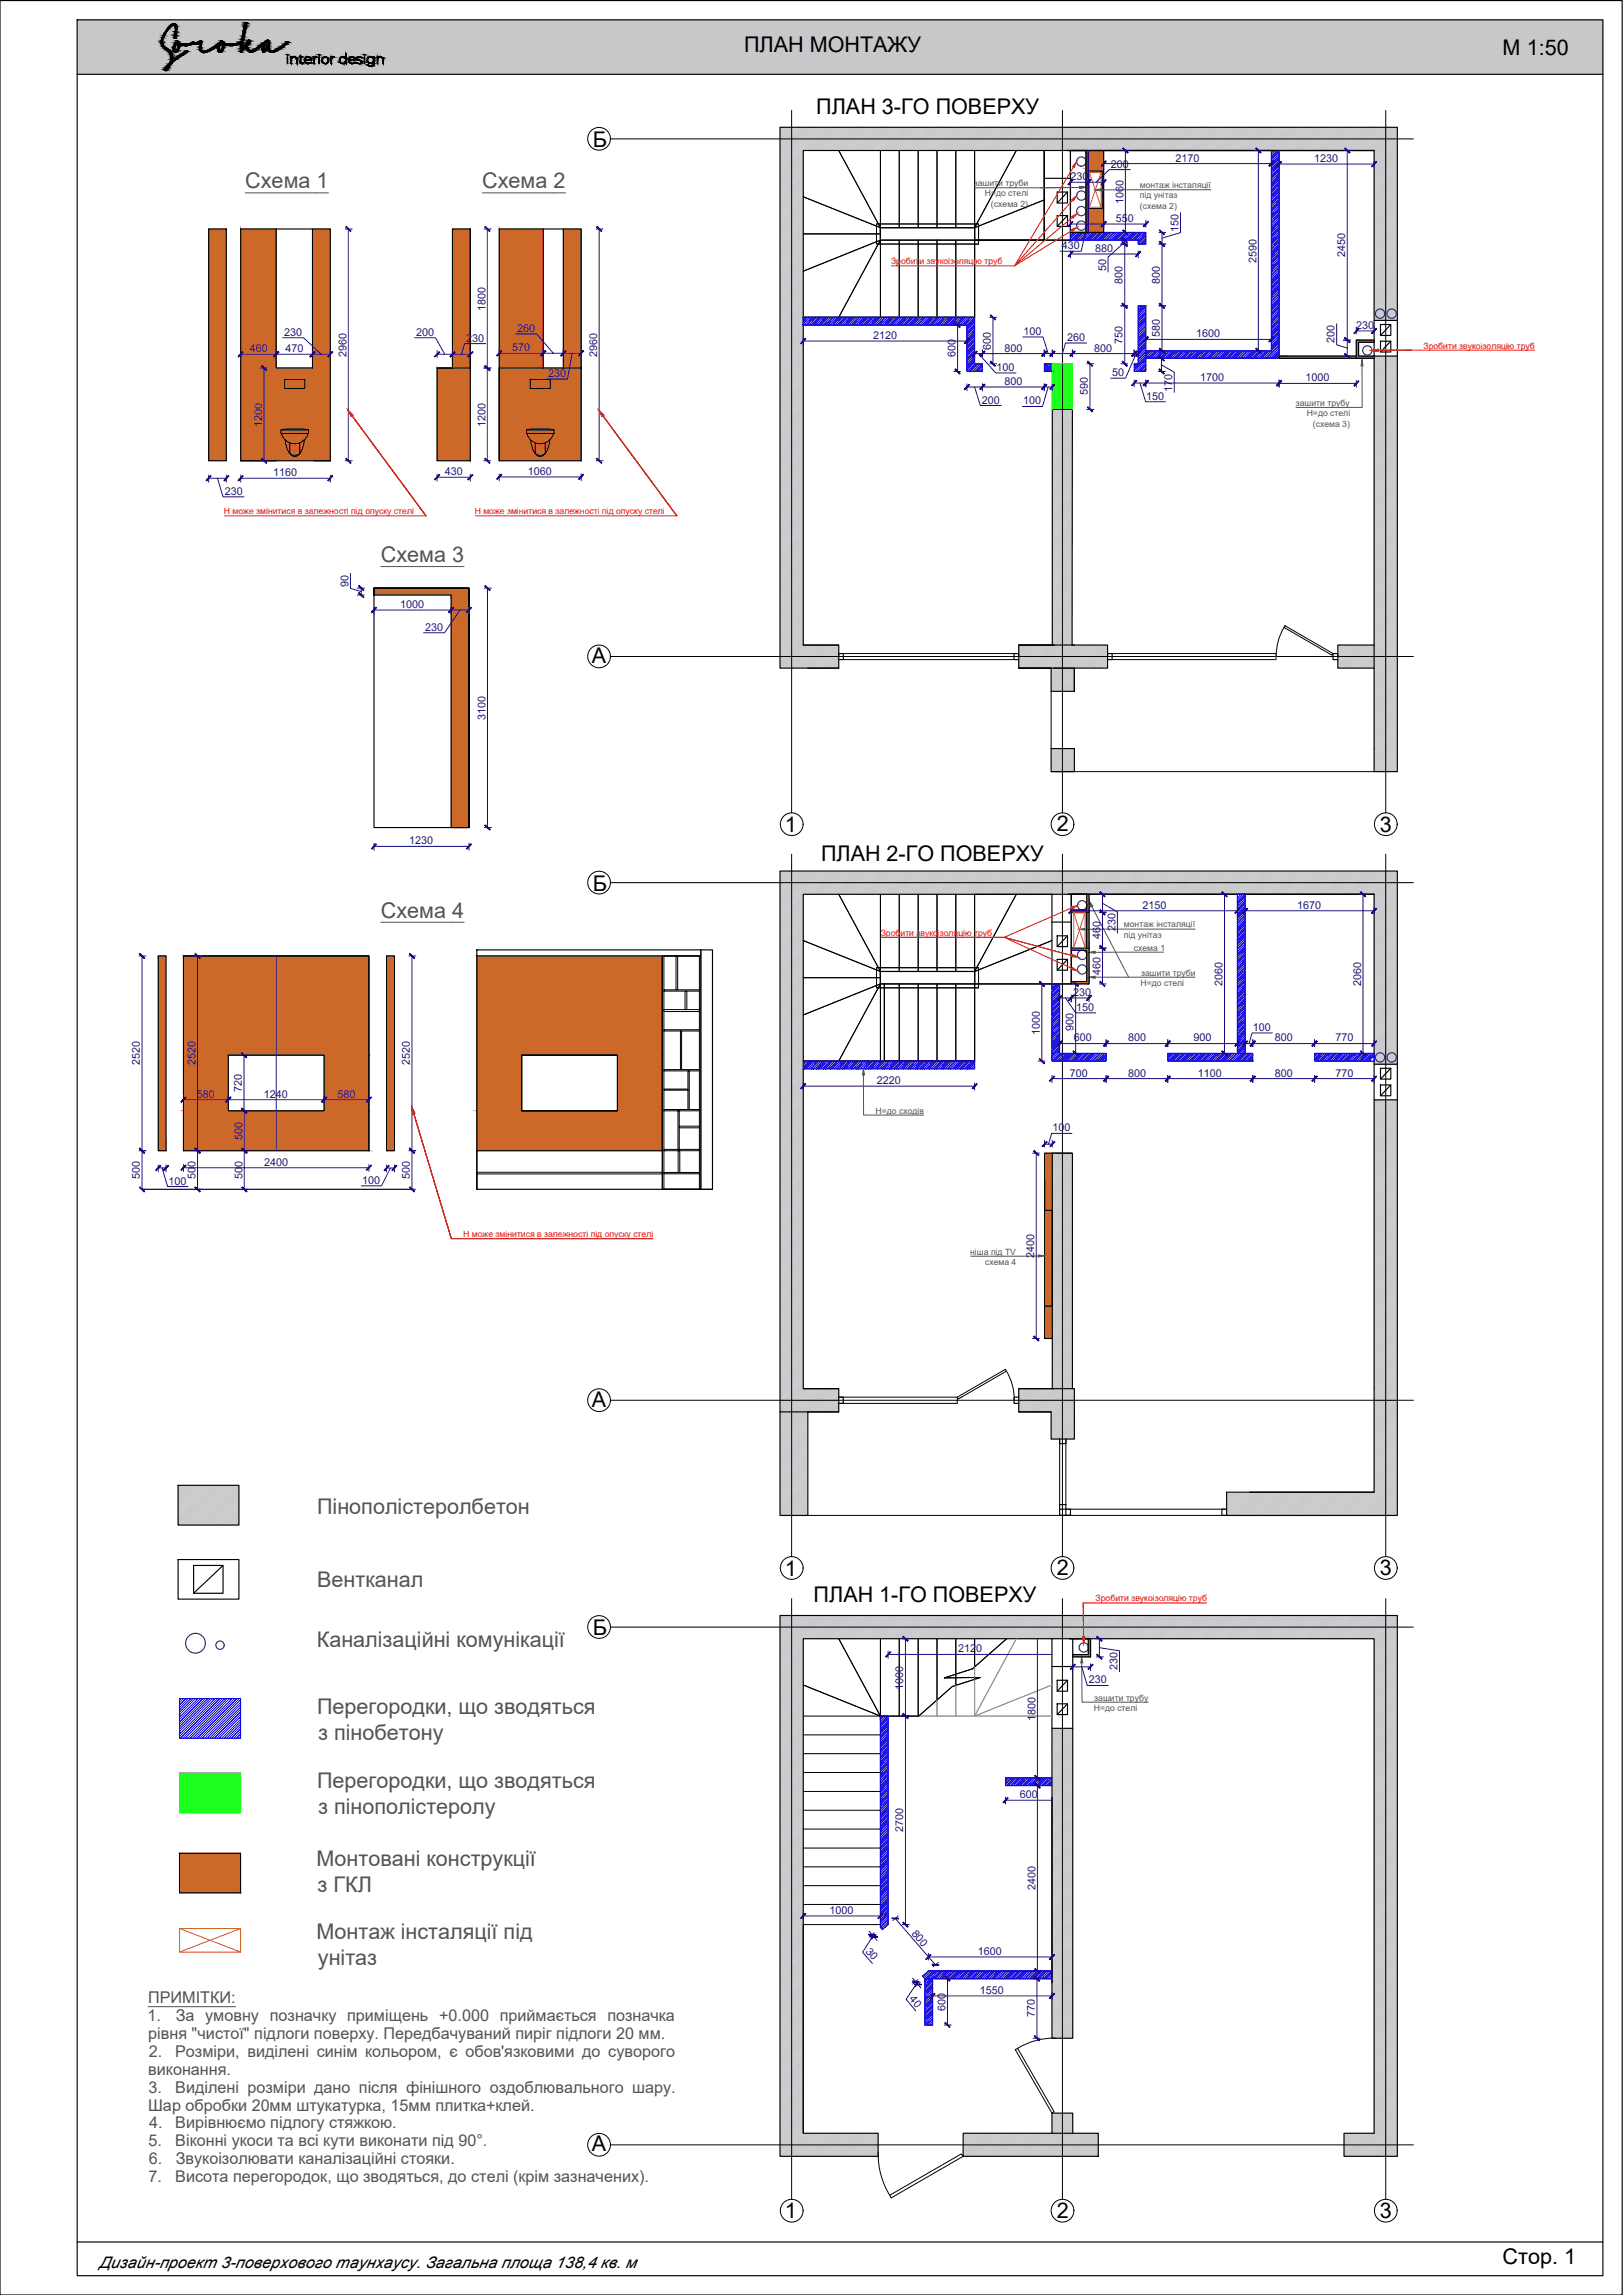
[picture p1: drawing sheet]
<svg xmlns="http://www.w3.org/2000/svg" width="420mm" height="594mm" viewBox="0 0 420 594" stroke-linecap="round" stroke-linejoin="round" font-family="sans-serif">
<defs><g id="words">
<g font-size="5.6">
<text x="192.6" y="13.4">ПЛАН МОНТАЖУ</text>
<text x="389" y="14.3">М 1:50</text>
<text x="211.3" y="29.4">ПЛАН 3-ГО ПОВЕРХУ</text>
<text x="153.5" y="38">Б</text>
<text x="153.2" y="171.6">А</text>
<text x="203.2" y="215.3">1</text>
<text x="273.6" y="215.2">2</text>
<text x="357.2" y="215.3">3</text>
<text x="212.5" y="222.8">ПЛАН 2-ГО ПОВЕРХУ</text>
<text x="153.5" y="230.5">Б</text>
<text x="153.2" y="364.1">А</text>
<text x="203.2" y="407.9">1</text>
<text x="273.6" y="407.7">2</text>
<text x="357.2" y="407.8">3</text>
<text x="210.6" y="414.8">ПЛАН 1-ГО ПОВЕРХУ</text>
<text x="153.5" y="423.2">Б</text>
<text x="153.2" y="556.9">А</text>
<text x="203.2" y="574.2">1</text>
<text x="273.6" y="574.1">2</text>
<text x="357.2" y="574.2">3</text>
<text x="389" y="586.2">Стор. 1</text>
</g>
<g font-size="5.6" fill="#545454">
<text x="63.5" y="48.7">Схема 1</text>
<text x="124.8" y="48.7">Схема 2</text>
<text x="98.6" y="145.5">Схема 3</text>
<text x="98.6" y="237.5">Схема 4</text>
<text x="82.1" y="391.8">Пінополістеролбетон</text>
<text x="82.1" y="410.9">Вентканал</text>
<text x="82" y="426.4">Каналізаційні комунікації</text>
<text x="82.1" y="443.6">Перегородки, що зводяться</text>
<text x="82.4" y="450.4">з пінобетону</text>
<text x="82.1" y="462.8">Перегородки, що зводяться</text>
<text x="82.4" y="469.5">з пінополістеролу</text>
<text x="82" y="483">Монтовані конструкції</text>
<text x="82.2" y="489.6">з ГКЛ</text>
<text x="82" y="502">Монтаж інсталяції під</text>
<text x="82.3" y="508.6">унітаз</text>
</g>
<g font-size="4.2" fill="#545454">
<text x="38.4" y="518.6">ПРИМІТКИ:</text>
<text x="38.2" y="523.2">1.</text>
<text x="38.4" y="527.8">рівня &quot;чистої&quot; підлоги поверху. Передбачуваний пиріг підлоги 20 мм.</text>
<text x="45.5" y="523.2">За умовну позначку приміщень +0.000 приймається позначка</text>
<text x="38.6" y="532.5">2.</text>
<text x="45.3" y="532.5">Розміри, виділені синім кольором, є обов'язковими до суворого</text>
<text x="38.4" y="537.1">виконання.</text>
<text x="38.5" y="541.7">3.</text>
<text x="45.4" y="541.7">Виділені розміри дано після фінішного оздоблювального шару.</text>
<text x="38.4" y="546.4">Шар обробки 20мм штукатурка, 15мм плитка+клей.</text>
<text x="38.6" y="550.9">4.</text>
<text x="45.4" y="550.9">Вирівнюємо підлогу стяжкою.</text>
<text x="38.5" y="555.6">5.</text>
<text x="45.4" y="555.6">Віконні укоси та всі кути виконати під 90°.</text>
<text x="38.5" y="560.2">6.</text>
<text x="45.5" y="560.2">Звукоізолювати каналізаційні стояки.</text>
<text x="38.5" y="564.8">7.</text>
<text x="45.4" y="564.8">Висота перегородок, що зводяться, до стелі (крім зазначених).</text>
</g>
<text font-size="4.2" x="25.7" y="587.2">Дизайн-проект 3-поверхового таунхаусу. Загальна площа 138,4 кв. м</text>
<g font-size="2.8" fill="#250095">
<text x="304.3" y="41.8">2170</text>
<text x="340.2" y="42">1230</text>
<text x="277.1" y="46.6">230</text>
<text x="287.6" y="43.4">200</text>
<text x="290.8" y="52.8" transform="rotate(-90 290.8 52.8)">1060</text>
<text x="288.8" y="57.5">550</text>
<text x="274.9" y="64.5">430</text>
<text x="283.5" y="65.2">880</text>
<text x="305.1" y="60" transform="rotate(-90 305.1 60)">150</text>
<text x="286.3" y="70" transform="rotate(-90 286.3 70)">50</text>
<text x="325.2" y="68" transform="rotate(-90 325.2 68)">2590</text>
<text x="348.2" y="66.6" transform="rotate(-90 348.2 66.6)">2450</text>
<text x="290.6" y="73.5" transform="rotate(-90 290.6 73.5)">800</text>
<text x="300.3" y="73.5" transform="rotate(-90 300.3 73.5)">800</text>
<text x="125.6" y="80.5" transform="rotate(-90 125.6 80.5)">1800</text>
<text x="73.6" y="86.9">230</text>
<text x="107.7" y="86.9">200</text>
<text x="120.7" y="88.4">230</text>
<text x="133.9" y="85.9">260</text>
<text x="226.1" y="87.7">2120</text>
<text x="265" y="86.7">100</text>
<text x="276.3" y="88.2">260</text>
<text x="290.6" y="89" transform="rotate(-90 290.6 89)">750</text>
<text x="300.3" y="87.3" transform="rotate(-90 300.3 87.3)">580</text>
<text x="309.7" y="87.3">1600</text>
<text x="345.5" y="88.9" transform="rotate(-90 345.5 88.9)">200</text>
<text x="351.1" y="85.1">230</text>
<text x="64.6" y="91.2">460</text>
<text x="73.9" y="91.2">470</text>
<text x="89.7" y="92.4" transform="rotate(-90 89.7 92.4)">2960</text>
<text x="132.6" y="90.9">570</text>
<text x="154.6" y="92.4" transform="rotate(-90 154.6 92.4)">2960</text>
<text x="247.4" y="92.5" transform="rotate(-90 247.4 92.5)">600</text>
<text x="256.5" y="90.5" transform="rotate(-90 256.5 90.5)">600</text>
<text x="258" y="96">100</text>
<text x="260" y="91">800</text>
<text x="283.3" y="91">800</text>
<text x="141.9" y="97.6">230</text>
<text x="260" y="99.6">800</text>
<text x="287.9" y="97.4">50</text>
<text x="303.4" y="101.4" transform="rotate(-90 303.4 101.4)">170</text>
<text x="310.7" y="98.6">1700</text>
<text x="337.9" y="98.7">1000</text>
<text x="254.2" y="104.5">200</text>
<text x="264.8" y="104.7">100</text>
<text x="281.6" y="102.4" transform="rotate(-90 281.6 102.4)">590</text>
<text x="296.8" y="103.4">150</text>
<text x="67.9" y="110.5" transform="rotate(-90 67.9 110.5)">1200</text>
<text x="125.6" y="110.5" transform="rotate(-90 125.6 110.5)">1200</text>
<text x="70.7" y="123.2">1160</text>
<text x="115.2" y="123">430</text>
<text x="136.7" y="122.9">1060</text>
<text x="58.2" y="128.1">230</text>
<text x="90.2" y="151.9" transform="rotate(-90 90.2 151.9)">90</text>
<text x="103.6" y="157.4">1000</text>
<text x="110.1" y="163.3">230</text>
<text x="125.6" y="186.3" transform="rotate(-90 125.6 186.3)">3100</text>
<text x="105.9" y="218.6">1230</text>
<text x="295.7" y="235.3">2150</text>
<text x="335.8" y="235.3">1670</text>
<text x="284.9" y="243" transform="rotate(-90 284.9 243)">460</text>
<text x="288.8" y="241.1" transform="rotate(-90 288.8 241.1)">230</text>
<text x="277.8" y="257.8">230</text>
<text x="284.9" y="252.3" transform="rotate(-90 284.9 252.3)">460</text>
<text x="316.4" y="255.2" transform="rotate(-90 316.4 255.2)">2060</text>
<text x="352.3" y="255.2" transform="rotate(-90 352.3 255.2)">2060</text>
<text x="278.6" y="261.6">150</text>
<text x="269.2" y="267.9" transform="rotate(-90 269.2 267.9)">1000</text>
<text x="277.9" y="266.8" transform="rotate(-90 277.9 266.8)">900</text>
<text x="278" y="269.6">600</text>
<text x="292" y="269.6">800</text>
<text x="309" y="269.6">900</text>
<text x="324.4" y="266.8">100</text>
<text x="330" y="269.6">800</text>
<text x="345.7" y="269.6">770</text>
<text x="36.2" y="275.8" transform="rotate(-90 36.2 275.8)">2520</text>
<text x="50.6" y="275.8" transform="rotate(-90 50.6 275.8)">2520</text>
<text x="106.1" y="275.8" transform="rotate(-90 106.1 275.8)">2520</text>
<text x="227" y="280.6">2220</text>
<text x="277" y="278.7">700</text>
<text x="292" y="278.7">800</text>
<text x="310.1" y="278.7">1100</text>
<text x="330" y="278.7">800</text>
<text x="345.7" y="278.7">770</text>
<text x="51" y="284.1">580</text>
<text x="62.6" y="282.7" transform="rotate(-90 62.6 282.7)">720</text>
<text x="68.3" y="284.1">1240</text>
<text x="87.4" y="284.1">580</text>
<text x="272.5" y="292.8">100</text>
<text x="62.7" y="295" transform="rotate(-90 62.7 295)">500</text>
<text x="36.2" y="305.2" transform="rotate(-90 36.2 305.2)">500</text>
<text x="50.6" y="305.2" transform="rotate(-90 50.6 305.2)">500</text>
<text x="62.7" y="305.2" transform="rotate(-90 62.7 305.2)">500</text>
<text x="68.4" y="301.7">2400</text>
<text x="106.1" y="305.2" transform="rotate(-90 106.1 305.2)">500</text>
<text x="43.6" y="306.6">100</text>
<text x="93.7" y="306.4">100</text>
<text x="267.8" y="325.6" transform="rotate(-90 267.8 325.6)">2400</text>
<text x="248" y="427.7">2120</text>
<text x="233.8" y="437.4" transform="rotate(-90 233.8 437.4)">1000</text>
<text x="281.9" y="435.8">230</text>
<text x="289.3" y="432.3" transform="rotate(-90 289.3 432.3)">230</text>
<text x="268.1" y="445.4" transform="rotate(-90 268.1 445.4)">1800</text>
<text x="264" y="465.5">600</text>
<text x="233.8" y="474.3" transform="rotate(-90 233.8 474.3)">2700</text>
<text x="268.1" y="489.3" transform="rotate(-90 268.1 489.3)">2400</text>
<text x="214.7" y="495.4">1000</text>
<text x="235.8" y="500.5" transform="rotate(49 235.8 500.5)">800</text>
<text x="224" y="505.3" transform="rotate(49 224 505.3)">30</text>
<text x="253.1" y="506.1">1600</text>
<text x="235.3" y="517.5" transform="rotate(50 235.3 517.5)">40</text>
<text x="244.7" y="520.5" transform="rotate(-90 244.7 520.5)">600</text>
<text x="253.7" y="516.1">1550</text>
<text x="267.9" y="522.2" transform="rotate(-90 267.9 522.2)">770</text>
</g>
<g font-size="2.2" fill="#545454">
<text x="252.1" y="48.2">зашити труби</text>
<text x="254.9" y="50.9">Н=до стелі</text>
<text x="256.5" y="53.6">(схема 2)</text>
<text x="295.1" y="48.7">монтаж інсталяції</text>
<text x="295.1" y="51.3">під унітаз</text>
<text x="295.1" y="54">(схема 2)</text>
<text x="335.4" y="105">зашити трубу</text>
<text x="338.3" y="107.7">Н=до стелі</text>
<text x="339.9" y="110.4">(схема 3)</text>
<text x="291" y="240">монтаж інсталяції</text>
<text x="291" y="242.7">під унітаз</text>
<text x="293.5" y="246.1">схема 1</text>
<text x="295.3" y="255.3">Н=до стелі</text>
<text x="295.4" y="252.7">зашити труби</text>
<text x="226.7" y="288.3">Н=до сходів</text>
<text x="251.2" y="324.9">ніша під TV</text>
<text x="255" y="327.5">схема 4</text>
<text x="283.2" y="443">Н=до стелі</text>
<text x="283.3" y="440.4">зашити трубу</text>
</g>
<g font-size="2.2" fill="#f00">
<text x="230.7" y="68.4">Зробити звукоізоляцію труб</text>
<text x="368.5" y="90.2">Зробити звукоізоляцію труб</text>
<text x="58" y="133.1">Н може змінитися в залежності під опуску стелі</text>
<text x="122.9" y="133.1">Н може змінитися в залежності під опуску стелі</text>
<text x="228" y="242.2">Зробити звукоізоляцію труб</text>
<text x="119.9" y="320.2">Н може змінитися в залежності під опуску стелі</text>
<text x="283.6" y="414.5">Зробити звукоізоляцію труб</text>
</g>
</g></defs>
<g fill="#cd6928" stroke="#cd6928" stroke-width=".26">
<path d="M331.1 92.2h20v.6z"/>
<path d="M123.4 247.5l48 25.6v-25.6zM123.4 247.5l48 25.6h-48z"/>
<path d="M159.9 273.1l11.5 14.4v-14.4zM159.9 273.1l11.5 14.4h-11.5z"/>
<path d="M123.4 273.1l11.6 14.4v-14.4zM123.4 273.1l11.6 14.4h-11.6z"/>
<path d="M123.4 287.5l48 10.4v-10.4zM123.4 287.5l48 10.4h-48z"/>
<path d="M47.5 247.5l48 25.6v-25.6zM47.5 247.5l48 25.6h-48z"/>
<path d="M83.9 273.1l11.6 14.4v-14.4zM83.9 273.1l11.6 14.4h-11.6z"/>
<path d="M47.5 273.1l11.6 14.4v-14.4zM47.5 273.1l11.6 14.4h-11.6z"/>
<path d="M47.5 287.5l48 10.4v-10.4zM47.5 287.5l48 10.4h-48z"/>
<path d="M46.5 479.7l15.8 10.3v-10.3zM46.5 479.7l15.8 10.3h-15.8z"/>
<path d="M281.7 424.2l.6 2.2v-2.2zM281.7 424.2l.6 2.2h-.6z"/>
<path d="M281.7 426.4l.6 .1zM281.7 426.4l.6 .1z"/>
<path d="M281.7 426.5l.6 .1zM281.7 426.5l.6 .1z"/>
<path d="M281.7 426.6l.6 1.7v-1.7zM281.7 426.6l.6 1.7h-.6z"/>
<path d="M277.7 428.3l4.6 .6v-.6zM277.7 428.3l4.6 .6h-4.6z"/>
<path d="M270.4 298.5l2 48v-48zM270.4 298.5l2 48h-2z"/>
<path d="M351.1 88l4.6 .6v-.6zM351.1 88l4.6 .6h-4.6z"/>
<path d="M351.1 88.6l.6 3.6v-3.6zM351.1 88.6l.6 3.6h-.6z"/>
<path d="M351.1 92.2l4.6 .6v-.6zM351.1 92.2l4.6 .6h-4.6z"/>
<path d="M281.3 231.5l.6 4.1v-4.1zM281.3 231.5l.6 4.1h-.6z"/>
<path d="M277.3 235.6l4.6 .5v-.5zM277.3 235.6l4.6 .5h-4.6z"/>
<path d="M281.3 236.1l.6 9.3v-9.3zM281.3 236.1l.6 9.3h-.6z"/>
<path d="M277.3 245.4l4.6 .6v-.6zM277.3 245.4l4.6 .6h-4.6z"/>
<path d="M281.3 246l.6 8.1v-8.1zM281.3 246l.6 8.1h-.6z"/>
<path d="M277.3 254.1l4.6 .6v-.6zM277.3 254.1l4.6 .6h-4.6z"/>
<path d="M80.9 59.3l4.6 36v-36zM80.9 59.3l4.6 36h-4.6z"/>
<path d="M62.3 59.3l9.2 36v-36zM62.3 59.3l9.2 36h-9.2z"/>
<path d="M62.3 95.3l23.2 24v-24zM62.3 95.3l23.2 24h-23.2z"/>
<path d="M129.2 95.3l21.3 24v-24zM129.2 95.3l21.3 24h-21.3z"/>
<path d="M145.8 59.3l4.7 36v-36zM145.8 59.3l4.7 36h-4.7z"/>
<path d="M129.2 59.3l11.4 36v-36zM129.2 59.3l11.4 36h-11.4z"/>
<path d="M331.1 92.8h20zM331.1 92.2l20 .6h-20z"/>
<path d="M54 59.3l4.6 60v-60zM54 59.3l4.6 60h-4.6z"/>
<path d="M113.2 95.3l8.6 24v-24zM113.2 95.3l8.6 24h-8.6z"/>
<path d="M117.1 59.3l4.7 36v-36zM117.1 59.3l4.7 36h-4.7z"/>
<path d="M41 247.5l2 50.4v-50.4zM41 247.5l2 50.4h-2z"/>
<path d="M100.1 247.5l2 50.4v-50.4zM100.1 247.5l2 50.4h-2z"/>
<path d="M96.8 152.2l24.6 1.8v-1.8zM96.8 152.2l24.6 1.8h-24.6z"/>
<path d="M116.8 154l4.6 60.2v-60.2zM116.8 154l4.6 60.2h-4.6z"/>
</g>
<g fill="#cd6928" stroke="#cd6928" stroke-width=".26">
<path d="M281.1 39l.6 4v-4zM281.1 39l.6 4h-.6z"/>
<path d="M281.7 39l4 4.6v-4.6zM281.7 39l4 4.6h-4z"/>
<path d="M281.1 43l.6 .6v-.6zM281.1 43l.6 .6h-.6z"/>
<path d="M281.7 43.6l4 .1zM281.7 43.6l4 .1z"/>
<path d="M281.1 43.6l.6 .1zM281.1 43.6l.6 .1z"/>
<path d="M281.7 43.7l4 .6v-.6zM281.7 43.7l4 .6h-4z"/>
<path d="M281.1 43.7l.6 .6v-.6zM281.1 43.7l.6 .6h-.6z"/>
<path d="M285.3 49.2h.4zM285.3 49.2h.4z"/>
<path d="M285.3 44.3l.4 4.9v-4.9zM285.3 44.3l.4 4.9h-.4z"/>
<path d="M281.1 44.3l.6 5.1v-5.1zM281.1 44.3l.6 5.1h-.6z"/>
<path d="M285.3 49.2l.4 4.8v-4.8zM285.3 49.2l.4 4.8h-.4z"/>
<path d="M281.7 54l4 6.2v-6.2zM281.7 54l4 6.2h-4z"/>
<path d="M281.1 49.4l.6 10.8v-10.8zM281.1 49.4l.6 10.8h-.6z"/>
</g>
<g fill="none" stroke="#c7c8ca" stroke-width=".26">
<path d="M202.1 32.9l-.2 .2M202.4 32.9l-.5 .5M202.6 32.9l-.7 .8M202.9 32.9l-1 1M203.2 32.9l-1.3 1.3M203.5 32.9l-1.6 1.6M203.7 32.9l-1.8 1.9M204 32.9l-2.1 2.1M204.3 32.9l-2.4 2.4M204.5 32.9l-2.6 2.7M204.8 32.9l-2.9 2.9M205.1 32.9l-3.2 3.2"/>
<path d="M205.3 32.9l-3.4 3.5M205.6 32.9l-3.7 3.7M205.9 32.9l-4 4M206.1 32.9l-4.2 4.3M206.4 32.9l-4.5 4.5M206.7 32.9l-4.8 4.8M206.9 32.9l-5 5.1M207.2 32.9l-5.3 5.3M207.5 32.9l-5.6 5.6M207.8 32.9l-5.9 5.9M207.9 39.3l-6 6M207.9 39.5l-6 6"/>
<path d="M207.9 39.8l-6 6M208 32.9l-6.1 6.1M208.3 32.9l-6.4 6.4M208.6 32.9l-6.7 6.7M208.8 32.9l-6.9 6.9M209.1 32.9l-7.2 7.2M209.4 32.9l-7.5 7.5M209.6 32.9l-7.7 7.8M209.9 32.9l-8 8.1M210.2 32.9l-8.3 8.3M210.4 32.9l-8.5 8.6M210.7 32.9l-8.8 8.9"/>
<path d="M211 32.9l-9.1 9.1M211.2 32.9l-9.3 9.4M211.5 32.9l-9.6 9.7M211.8 32.9l-9.9 9.9M212 32.9l-10.1 10.2M212.3 32.9l-10.4 10.5M212.6 32.9l-10.7 10.8M212.9 32.9l-11 11M213.1 32.9l-11.2 11.3M213.4 32.9l-11.5 11.6M213.7 32.9l-11.8 11.8M214 32.9l-12.1 12.1"/>
<path d="M214.2 32.9l-6 6.1M214.5 32.9l-6 6.1M214.8 32.9l-6.1 6.1M215 32.9l-6 6.1M215.3 32.9l-6 6.1M215.6 32.9l-6.1 6.1M215.8 32.9l-6 6.1M216.1 32.9l-6 6.1M216.4 32.9l-6 6.1M216.7 32.9l-6 6.1M216.9 32.9l-6 6.1M217.2 32.9l-6 6.1"/>
<path d="M217.5 32.9l-6 6.1M217.7 32.9l-6 6.1M218 32.9l-6 6.1M218.3 32.9l-6 6.1M218.5 32.9l-6 6.1M218.8 32.9l-6 6.1M219.1 32.9l-6 6.1M219.3 32.9l-6 6.1M219.6 32.9l-6 6.1M219.9 32.9l-6 6.1M220.1 32.9l-5.9 6.1M220.4 32.9l-6 6.1"/>
<path d="M220.7 32.9l-6 6.1M220.9 32.9l-5.9 6.1M221.2 32.9l-6 6.1M221.5 32.9l-6 6.1M221.8 32.9l-6 6.1M222 32.9l-6 6.1M222.3 32.9l-6 6.1M222.6 32.9l-6 6.1M222.8 32.9l-6 6.1M223.1 32.9l-6 6.1M223.4 32.9l-6 6.1M223.6 32.9l-6 6.1"/>
<path d="M223.9 32.9l-6 6.1M224.2 32.9l-6 6.1M224.5 32.9l-6.1 6.1M224.7 32.9l-6 6.1M225 32.9l-6 6.1M225.3 32.9l-6 6.1M225.6 32.9l-6.1 6.1M225.8 32.9l-6 6.1M226.1 32.9l-6 6.1M226.4 32.9l-6.1 6.1M226.6 32.9l-6 6.1M226.9 32.9l-6 6.1"/>
<path d="M227.2 32.9l-6.1 6.1M227.4 32.9l-6 6.1M227.7 32.9l-6 6.1M228 32.9l-6 6.1M228.2 32.9l-6 6.1M228.5 32.9l-6 6.1M228.8 32.9l-6 6.1M229 32.9l-5.9 6.1M229.3 32.9l-6 6.1M229.6 32.9l-6 6.1M229.8 32.9l-5.9 6.1M230.1 32.9l-6 6.1"/>
<path d="M230.4 32.9l-6 6.1M230.7 32.9l-6 6.1M230.9 32.9l-6 6.1M231.2 32.9l-6 6.1M231.5 32.9l-6 6.1M231.7 32.9l-6 6.1M232 32.9l-6 6.1M232.3 32.9l-6 6.1M232.5 32.9l-6 6.1M232.8 32.9l-6 6.1M233.1 32.9l-6 6.1M233.3 32.9l-6 6.1"/>
<path d="M233.6 32.9l-6 6.1M233.9 32.9l-6 6.1M234.1 32.9l-5.9 6.1M234.4 32.9l-6 6.1M234.7 32.9l-6 6.1M234.9 32.9l-5.9 6.1M235.2 32.9l-6 6.1M235.5 32.9l-6 6.1M235.8 32.9l-6 6.1M236.1 32.9l-6.1 6.1M236.3 32.9l-6 6.1M236.6 32.9l-6 6.1"/>
<path d="M236.9 32.9l-6.1 6.1M237.1 32.9l-6 6.1M237.4 32.9l-6 6.1M237.7 32.9l-6.1 6.1M237.9 32.9l-6 6.1M238.2 32.9l-6 6.1M238.5 32.9l-6 6.1M238.7 32.9l-6 6.1M239 32.9l-6 6.1M239.3 32.9l-6 6.1M239.6 32.9l-6 6.1M239.8 32.9l-6 6.1"/>
<path d="M240.1 32.9l-6 6.1M240.4 32.9l-6 6.1M240.6 32.9l-6 6.1M240.9 32.9l-6 6.1M241.2 32.9l-6 6.1M241.4 32.9l-6 6.1M241.7 32.9l-6 6.1M242 32.9l-6 6.1M242.2 32.9l-6 6.1M242.5 32.9l-6 6.1M242.8 32.9l-6 6.1M243 32.9l-5.9 6.1"/>
<path d="M243.3 32.9l-6 6.1M243.6 32.9l-6 6.1M243.8 32.9l-5.9 6.1M244.1 32.9l-6 6.1M244.4 32.9l-6 6.1M244.6 32.9l-5.9 6.1M244.9 32.9l-6 6.1M245.2 32.9l-6 6.1M245.5 32.9l-6 6.1M245.7 32.9l-6 6.1M246 32.9l-6 6.1M246.3 32.9l-6 6.1"/>
<path d="M246.5 32.9l-6 6.1M246.8 32.9l-6 6.1M247.1 32.9l-6 6.1M247.4 32.9l-6.1 6.1M247.6 32.9l-6 6.1M247.9 32.9l-6 6.1M248.2 32.9l-6.1 6.1M248.5 32.9l-6.1 6.1M248.7 32.9l-6 6.1M249 32.9l-6 6.1M249.3 32.9l-6.1 6.1M249.5 32.9l-6 6.1"/>
<path d="M249.8 32.9l-6 6.1M250.1 32.9l-6 6.1M250.3 32.9l-6 6.1M250.6 32.9l-6 6.1M250.9 32.9l-6 6.1M251.1 32.9l-6 6.1M251.4 32.9l-6 6.1M251.7 32.9l-6 6.1M251.9 32.9l-5.9 6.1M252.2 32.9l-6 6.1M252.5 32.9l-6 6.1M252.7 32.9l-5.9 6.1"/>
<path d="M253 32.9l-6 6.1M253.3 32.9l-6 6.1M253.5 32.9l-5.9 6.1M253.8 32.9l-6 6.1M254.1 32.9l-6 6.1M254.4 32.9l-6 6.1M254.6 32.9l-6 6.1M254.9 32.9l-6 6.1M255.2 32.9l-6 6.1M255.4 32.9l-6 6.1M255.7 32.9l-6 6.1M256 32.9l-6 6.1"/>
<path d="M256.2 32.9l-6 6.1M256.5 32.9l-6 6.1M256.8 32.9l-6 6.1M257 32.9l-6 6.1M257.3 32.9l-6 6.1M257.6 32.9l-6 6.1M257.9 32.9l-6 6.1M258.1 32.9l-6 6.1M258.4 32.9l-6 6.1M258.7 32.9l-6 6.1M259 32.9l-6.1 6.1M259.2 32.9l-6 6.1"/>
<path d="M259.5 32.9l-6 6.1M259.8 32.9l-6.1 6.1M260 32.9l-6 6.1M260.3 32.9l-6 6.1M260.6 32.9l-6 6.1M260.8 32.9l-6 6.1M261.1 32.9l-6 6.1M261.4 32.9l-6 6.1M261.6 32.9l-5.9 6.1M261.9 32.9l-6 6.1M262.2 32.9l-6 6.1M262.4 32.9l-5.9 6.1"/>
<path d="M262.7 32.9l-6 6.1M263 32.9l-6 6.1M263.3 32.9l-6 6.1M263.5 32.9l-6 6.1M263.8 32.9l-6 6.1M264.1 32.9l-6 6.1M264.3 32.9l-6 6.1M264.6 32.9l-6 6.1M264.9 32.9l-6 6.1M265.1 32.9l-6 6.1M265.4 32.9l-6 6.1M265.7 32.9l-6 6.1"/>
<path d="M265.9 32.9l-6 6.1M266.2 32.9l-6 6.1M266.5 32.9l-6 6.1M266.7 32.9l-5.9 6.1M267 32.9l-6 6.1M267.3 32.9l-6 6.1M267.5 32.9l-5.9 6.1M267.8 32.9l-6 6.1M268.1 32.9l-6 6.1M268.4 32.9l-6 6.1M268.6 32.9l-6 6.1M268.9 32.9l-6 6.1"/>
<path d="M269.2 32.9l-6 6.1M269.5 32.9l-6.1 6.1M269.7 32.9l-6 6.1M270 32.9l-6 6.1M270.3 32.9l-6.1 6.1M270.5 32.9l-6 6.1M270.8 32.9l-6 6.1M271.1 32.9l-6.1 6.1M271.3 32.9l-6 6.1M271.6 32.9l-6 6.1M271.9 32.9l-6 6.1M272.2 32.9l-6.1 6.1"/>
<path d="M272.4 32.9l-6 6.1M272.7 32.9l-6 6.1M273 32.9l-6 6.1M273.2 32.9l-6 6.1M273.5 32.9l-6 6.1M273.8 32.9l-6 6.1M274 32.9l-6 6.1M274.3 32.9l-6 6.1M274.6 32.9l-6 6.1M274.8 32.9l-6 6.1M275.1 32.9l-6 6.1M275.4 32.9l-6 6.1"/>
<path d="M275.6 32.9l-5.9 6.1M275.9 32.9l-6 6.1M276.2 32.9l-6 6.1M276.4 32.9l-5.9 6.1M276.7 32.9l-6 6.1M277 32.9l-6 6.1M277.2 32.9l-5.9 6.1M277.5 32.9l-6 6.1M277.8 32.9l-6 6.1M278.1 32.9l-6 6.1M278.3 32.9l-6 6.1M278.6 32.9l-6 6.1"/>
<path d="M278.9 32.9l-6 6.1M279.1 32.9l-6 6.1M279.4 32.9l-6 6.1M279.7 32.9l-6 6.1M280 32.9l-6.1 6.1M280.2 32.9l-6 6.1M280.5 32.9l-6 6.1M280.8 32.9l-6.1 6.1M281.1 32.9l-6.1 6.1M281.3 32.9l-6 6.1M281.6 32.9l-6 6.1M281.9 32.9l-6.1 6.1"/>
<path d="M282.1 32.9l-6 6.1M282.4 32.9l-6 6.1M282.7 32.9l-6.1 6.1M282.9 32.9l-6 6.1M283.2 32.9l-6 6.1M283.5 32.9l-6 6.1M283.7 32.9l-6 6.1M284 32.9l-6 6.1M284.3 32.9l-6 6.1M284.5 32.9l-5.9 6.1M284.8 32.9l-6 6.1M285.1 32.9l-6 6.1"/>
<path d="M285.3 32.9l-5.9 6.1M285.6 32.9l-6 6.1M285.9 32.9l-6 6.1M286.1 32.9l-5.9 6.1M286.4 32.9l-6 6.1M286.7 32.9l-6 6.1M287 32.9l-6 6.1M287.2 32.9l-6 6.1M287.5 32.9l-6 6.1M287.8 32.9l-6 6.1M288 32.9l-6 6.1M288.3 32.9l-6 6.1"/>
<path d="M288.6 32.9l-6 6.1M288.8 32.9l-6 6.1M289.1 32.9l-6 6.1M289.4 32.9l-6 6.1M289.6 32.9l-6 6.1M289.9 32.9l-6 6.1M290.2 32.9l-6 6.1M290.4 32.9l-5.9 6.1M290.7 32.9l-6 6.1M291 32.9l-6 6.1M291.3 32.9l-6 6.1M291.5 32.9l-6 6.1"/>
<path d="M291.8 32.9l-6 6.1M292.1 32.9l-6 6.1M292.4 32.9l-6.1 6.1M292.6 32.9l-6 6.1M292.9 32.9l-6 6.1M293.2 32.9l-6.1 6.1M293.4 32.9l-6 6.1M293.7 32.9l-6 6.1M294 32.9l-6 6.1M294.2 32.9l-6 6.1M294.5 32.9l-6 6.1M294.8 32.9l-6 6.1"/>
<path d="M295 32.9l-5.9 6.1M295.3 32.9l-6 6.1M295.6 32.9l-6 6.1M295.9 32.9l-6 6.1M296.1 32.9l-6 6.1M296.4 32.9l-6 6.1M296.7 32.9l-6 6.1M296.9 32.9l-6 6.1M297.2 32.9l-6 6.1M297.5 32.9l-6 6.1M297.7 32.9l-6 6.1M298 32.9l-6 6.1"/>
<path d="M298.3 32.9l-6 6.1M298.5 32.9l-6 6.1M298.8 32.9l-6 6.1M299.1 32.9l-6 6.1M299.3 32.9l-5.9 6.1M299.6 32.9l-6 6.1M299.9 32.9l-6 6.1M300.1 32.9l-5.9 6.1M300.4 32.9l-6 6.1M300.7 32.9l-6 6.1M300.9 32.9l-5.9 6.1M301.2 32.9l-6 6.1"/>
<path d="M301.5 32.9l-6 6.1M301.8 32.9l-6 6.1M302 32.9l-6 6.1M302.3 32.9l-6 6.1M302.6 32.9l-6 6.1M302.9 32.9l-6.1 6.1M303.1 32.9l-6 6.1M303.4 32.9l-6 6.1M303.7 32.9l-6.1 6.1M303.9 32.9l-6 6.1M304.2 32.9l-6 6.1M304.5 32.9l-6.1 6.1"/>
<path d="M304.8 32.9l-6.1 6.1M305 32.9l-6 6.1M305.3 32.9l-6 6.1M305.6 32.9l-6 6.1M305.8 32.9l-6 6.1M306.1 32.9l-6 6.1M306.4 32.9l-6 6.1M306.6 32.9l-6 6.1M306.9 32.9l-6 6.1M307.2 32.9l-6 6.1M307.4 32.9l-6 6.1M307.7 32.9l-6 6.1"/>
<path d="M308 32.9l-6 6.1M308.2 32.9l-5.9 6.1M308.5 32.9l-6 6.1M308.8 32.9l-6 6.1M309 32.9l-5.9 6.1M309.3 32.9l-6 6.1M309.6 32.9l-6 6.1M309.8 32.9l-5.9 6.1M310.1 32.9l-6 6.1M310.4 32.9l-6 6.1M310.7 32.9l-6 6.1M310.9 32.9l-6 6.1"/>
<path d="M311.2 32.9l-6 6.1M311.5 32.9l-6 6.1M311.7 32.9l-6 6.1M312 32.9l-6 6.1M312.3 32.9l-6 6.1M312.5 32.9l-6 6.1M312.8 32.9l-6 6.1M313.1 32.9l-6 6.1M313.4 32.9l-6.1 6.1M313.6 32.9l-6 6.1M313.9 32.9l-6 6.1M314.2 32.9l-6 6.1"/>
<path d="M314.5 32.9l-6.1 6.1M314.7 32.9l-6 6.1M315 32.9l-6 6.1M315.3 32.9l-6.1 6.1M315.5 32.9l-6 6.1M315.8 32.9l-6 6.1M316.1 32.9l-6.1 6.1M316.3 32.9l-6 6.1M316.6 32.9l-6 6.1M316.9 32.9l-6 6.1M317.1 32.9l-6 6.1M317.4 32.9l-6 6.1"/>
<path d="M317.7 32.9l-6 6.1M317.9 32.9l-5.9 6.1M318.2 32.9l-6 6.1M318.5 32.9l-6 6.1M318.7 32.9l-5.9 6.1M319 32.9l-6 6.1M319.3 32.9l-6 6.1M319.6 32.9l-6 6.1M319.8 32.9l-6 6.1M320.1 32.9l-6 6.1M320.4 32.9l-6 6.1M320.6 32.9l-6 6.1"/>
<path d="M320.9 32.9l-6 6.1M321.2 32.9l-6 6.1M321.4 32.9l-6 6.1M321.7 32.9l-6 6.1M322 32.9l-6 6.1M322.2 32.9l-6 6.1M322.5 32.9l-6 6.1M322.8 32.9l-6 6.1M323 32.9l-5.9 6.1M323.3 32.9l-6 6.1M323.6 32.9l-6 6.1M323.8 32.9l-5.9 6.1"/>
<path d="M324.1 32.9l-6 6.1M324.4 32.9l-6 6.1M324.7 32.9l-6 6.1M325 32.9l-6.1 6.1M325.2 32.9l-6 6.1M325.5 32.9l-6 6.1M325.8 32.9l-6.1 6.1M326 32.9l-6 6.1M326.3 32.9l-6 6.1M326.6 32.9l-6.1 6.1M326.8 32.9l-6 6.1M327.1 32.9l-6 6.1"/>
<path d="M327.4 32.9l-6 6.1M327.6 32.9l-6 6.1M327.9 32.9l-6 6.1M328.2 32.9l-6 6.1M328.5 32.9l-6 6.1M328.7 32.9l-6 6.1M329 32.9l-6 6.1M329.3 32.9l-6 6.1M329.5 32.9l-6 6.1M329.8 32.9l-6 6.1M330.1 32.9l-6 6.1M330.3 32.9l-6 6.1"/>
<path d="M330.6 32.9l-6 6.1M330.9 32.9l-6 6.1M331.1 32.9l-6 6.1M331.4 32.9l-6 6.1M331.7 32.9l-6 6.1M331.9 32.9l-5.9 6.1M332.2 32.9l-6 6.1M332.5 32.9l-6 6.1M332.7 32.9l-5.9 6.1M333 32.9l-6 6.1M333.3 32.9l-6 6.1M333.5 32.9l-5.9 6.1"/>
<path d="M333.8 32.9l-6 6.1M334.1 32.9l-6 6.1M334.4 32.9l-6 6.1M334.6 32.9l-6 6.1M334.9 32.9l-6 6.1M335.2 32.9l-6 6.1M335.4 32.9l-6 6.1M335.7 32.9l-6 6.1M336 32.9l-6 6.1M336.3 32.9l-6.1 6.1M336.5 32.9l-6 6.1M336.8 32.9l-6 6.1"/>
<path d="M337.1 32.9l-6.1 6.1M337.4 32.9l-6.1 6.1M337.6 32.9l-6 6.1M337.9 32.9l-6 6.1M338.2 32.9l-6.1 6.1M338.4 32.9l-6 6.1M338.7 32.9l-6 6.1M339 32.9l-6 6.1M339.2 32.9l-6 6.1M339.5 32.9l-6 6.1M339.8 32.9l-6 6.1M340 32.9l-6 6.1"/>
<path d="M340.3 32.9l-6 6.1M340.6 32.9l-6 6.1M340.8 32.9l-5.9 6.1M341.1 32.9l-6 6.1M341.4 32.9l-6 6.1M341.6 32.9l-5.9 6.1M341.9 32.9l-6 6.1M342.2 32.9l-6 6.1M342.4 32.9l-5.9 6.1M342.7 32.9l-6 6.1M343 32.9l-6 6.1M343.3 32.9l-6 6.1"/>
<path d="M343.5 32.9l-6 6.1M343.8 32.9l-6 6.1M344.1 32.9l-6 6.1M344.3 32.9l-6 6.1M344.6 32.9l-6 6.1M344.9 32.9l-6 6.1M345.1 32.9l-6 6.1M345.4 32.9l-6 6.1M345.7 32.9l-6 6.1M345.9 32.9l-6 6.1M346.2 32.9l-6 6.1M346.5 32.9l-6 6.1"/>
<path d="M346.8 32.9l-6 6.1M347 32.9l-6 6.1M347.3 32.9l-6 6.1M347.6 32.9l-6 6.1M347.9 32.9l-6.1 6.1M348.1 32.9l-6 6.1M348.4 32.9l-6 6.1M348.7 32.9l-6.1 6.1M348.9 32.9l-6 6.1M349.2 32.9l-6 6.1M349.5 32.9l-6 6.1M349.7 32.9l-6 6.1"/>
<path d="M350 32.9l-6 6.1M350.3 32.9l-6 6.1M350.5 32.9l-5.9 6.1M350.8 32.9l-6 6.1M351.1 32.9l-6 6.1M351.3 32.9l-5.9 6.1M351.6 32.9l-6 6.1M351.9 32.9l-6 6.1M352.2 32.9l-6 6.1M352.4 32.9l-6 6.1M352.7 32.9l-6 6.1M353 32.9l-6 6.1"/>
<path d="M353.2 32.9l-6 6.1M353.5 32.9l-6 6.1M353.8 32.9l-6 6.1M354 32.9l-6 6.1M354.3 32.9l-6 6.1M354.6 32.9l-6 6.1M354.8 32.9l-6 6.1M355.1 32.9l-6 6.1M355.4 32.9l-6 6.1M355.6 32.9l-5.9 6.1M355.9 32.9l-6 6.1M356.2 32.9l-6 6.1"/>
<path d="M356.4 32.9l-5.9 6.1M356.7 32.9l-6 6.1M357 32.9l-6 6.1M357.3 32.9l-6 6.1M357.5 32.9l-6 6.1M357.8 32.9l-6 6.1M358.1 32.9l-6 6.1M358.4 32.9l-6.1 6.1M358.6 32.9l-6 6.1M358.9 32.9l-6 6.1M359.2 32.9l-6.1 6.1M359.4 32.9l-6 6.1"/>
<path d="M359.7 32.9l-6 6.1M360 32.9l-6.1 6.1M360.2 32.9l-6 6.1M360.5 32.9l-6 6.1M360.8 32.9l-6 6.1M361.1 32.9l-6.1 6.1M361.3 32.9l-6 6.1M361.6 32.9l-6 6.1M361.7 33.1l-6 6M361.7 33.4l-6 5.9M361.7 33.6l-6 6M361.7 33.9l-6 6"/>
<path d="M361.7 34.2l-6 6M361.7 34.4l-6 6M361.7 34.7l-6 6M361.7 35l-6 6M361.7 35.2l-6 6M361.7 35.5l-6 6M361.7 35.8l-6 6M361.7 36l-6 6.1M361.7 36.3l-6 6M361.7 36.6l-6 6M361.7 36.8l-6 6.1M361.7 37.1l-6 6.1"/>
<path d="M361.7 37.4l-6 6M361.7 37.7l-6 6M361.7 37.9l-6 6.1M361.7 38.2l-6 6M361.7 38.5l-6 6M361.7 38.7l-6 6.1M361.7 39l-6 6M361.7 39.3l-6 6M361.7 39.6l-6 6M361.7 39.8l-6 6M207.9 40.1l-6 6M207.9 40.3l-6 6"/>
<path d="M207.9 40.6l-6 6M207.9 40.9l-6 6M207.9 41.2l-6 5.9M207.9 41.4l-6 6M207.9 41.7l-6 6M207.9 42l-6 5.9M207.9 42.2l-6 6M207.9 42.5l-6 6M207.9 42.8l-6 5.9M207.9 43l-6 6M207.9 43.3l-6 6M207.9 43.6l-6 6"/>
<path d="M207.9 43.8l-6 6M207.9 44.1l-6 6M207.9 44.4l-6 6M207.9 44.6l-6 6M207.9 44.9l-6 6M207.9 45.2l-6 6M207.9 45.4l-6 6M207.9 45.7l-6 6M207.9 46l-6 6M207.9 46.2l-6 6.1M207.9 46.5l-6 6M207.9 46.8l-6 6"/>
<path d="M207.9 47.1l-6 6M207.9 47.3l-6 6.1M207.9 47.6l-6 6M207.9 47.9l-6 6M207.9 48.1l-6 6.1M207.9 48.4l-6 6M207.9 48.7l-6 6M207.9 49l-6 6M207.9 49.2l-6 6M207.9 49.5l-6 6M207.9 49.8l-6 6M207.9 50.1l-6 5.9"/>
<path d="M207.9 50.3l-6 6M207.9 50.6l-6 6M207.9 50.9l-6 5.9M207.9 51.1l-6 6M207.9 51.4l-6 6M207.9 51.7l-6 5.9M207.9 51.9l-6 6M207.9 52.2l-6 6M207.9 52.5l-6 6M207.9 52.7l-6 6M207.9 53l-6 6M207.9 53.3l-6 6"/>
<path d="M207.9 53.5l-6 6M207.9 53.8l-6 6M207.9 54.1l-6 6M207.9 54.3l-6 6M207.9 54.6l-6 6M207.9 54.9l-6 6M207.9 55.1l-6 6M207.9 55.4l-6 6M207.9 55.7l-6 6M207.9 56l-6 5.9M207.9 56.2l-6 6M207.9 56.5l-6 6"/>
<path d="M207.9 56.8l-6 6M207.9 57l-6 6M207.9 57.3l-6 6M207.9 57.6l-6 6M207.9 57.8l-6 6.1M207.9 58.1l-6 6M207.9 58.4l-6 6M207.9 58.6l-6 6.1M207.9 58.9l-6 6M207.9 59.2l-6 6M207.9 59.5l-6 6M207.9 59.7l-6 6"/>
<path d="M361.7 40.1l-6 6M361.7 40.4l-6 6M361.7 40.7l-6 5.9M361.7 40.9l-6 6M361.7 41.2l-6 6M361.7 41.5l-6 5.9M361.7 41.7l-6 6M361.7 42l-6 6M361.7 42.3l-6 5.9M361.7 42.5l-6 6M361.7 42.8l-6 6M361.7 43.1l-6 6"/>
<path d="M361.7 43.3l-6 6M361.7 43.6l-6 6M361.7 43.9l-6 6M361.7 44.1l-6 6M361.7 44.4l-6 6M361.7 44.7l-6 6M361.7 44.9l-6 6M361.7 45.2l-6 6M361.7 45.5l-6 6M361.7 45.7l-6 6M361.7 46l-6 6M361.7 46.3l-6 6"/>
<path d="M361.7 46.6l-6 5.9M361.7 46.8l-6 6M361.7 47.1l-6 6M361.7 47.4l-6 6M361.7 47.6l-6 6.1M361.7 47.9l-6 6M361.7 48.2l-6 6M361.7 48.4l-6 6.1M361.7 48.7l-6 6M361.7 49l-6 6M361.7 49.2l-6 6.1M361.7 49.5l-6 6"/>
<path d="M361.7 49.8l-6 6M361.7 50.1l-6 6M361.7 50.3l-6 6M361.7 50.6l-6 6M361.7 50.9l-6 6M361.7 51.2l-6 5.9M361.7 51.4l-6 6M361.7 51.7l-6 6M361.7 52l-6 6M361.7 52.2l-6 6M361.7 52.5l-6 6M361.7 52.8l-6 6"/>
<path d="M361.7 53l-6 6M361.7 53.3l-6 6M361.7 53.6l-6 6M361.7 53.8l-6 6M361.7 54.1l-6 6M361.7 54.4l-6 6M361.7 54.6l-6 6M361.7 54.9l-6 6M361.7 55.2l-6 6M361.7 55.5l-6 5.9M361.7 55.7l-6 6M361.7 56l-6 6"/>
<path d="M361.7 56.3l-6 5.9M361.7 56.5l-6 6M361.7 56.8l-6 6M361.7 57.1l-6 5.9M361.7 57.3l-6 6M361.7 57.6l-6 6M361.7 57.9l-6 6M361.7 58.1l-6 6M361.7 58.4l-6 6M361.7 58.7l-6 6M361.7 58.9l-6 6.1M361.7 59.2l-6 6"/>
<path d="M361.7 59.5l-6 6M361.7 59.7l-6 6.1M207.9 60l-6 6M207.9 60.3l-6 6M207.9 60.6l-6 5.9M207.9 60.8l-6 6M207.9 61.1l-6 6M207.9 61.4l-6 6M207.9 61.6l-6 6M207.9 61.9l-6 6M207.9 62.2l-6 6M207.9 62.4l-6 6"/>
<path d="M207.9 62.7l-6 6M207.9 63l-6 6M207.9 63.2l-6 6M207.9 63.5l-6 6M207.9 63.8l-6 6M207.9 64l-6 6M207.9 64.3l-6 6M207.9 64.6l-6 6M207.9 64.9l-6 5.9M207.9 65.1l-6 6M207.9 65.4l-6 6M207.9 65.7l-6 5.9"/>
<path d="M207.9 65.9l-6 6M207.9 66.2l-6 6M207.9 66.5l-6 5.9M207.9 66.7l-6 6M207.9 67l-6 6M207.9 67.3l-6 6M207.9 67.5l-6 6M207.9 67.8l-6 6M207.9 68.1l-6 6M207.9 68.3l-6 6.1M207.9 68.6l-6 6M207.9 68.9l-6 6"/>
<path d="M207.9 69.1l-6 6.1M207.9 69.4l-6 6M207.9 69.7l-6 6M207.9 69.9l-6 6.1M207.9 70.2l-6 6.1M207.9 70.5l-6 6M207.9 70.8l-6 6M207.9 71l-6 6.1M207.9 71.3l-6 6M207.9 71.6l-6 6M207.9 71.9l-6 6M207.9 72.1l-6 6"/>
<path d="M207.9 72.4l-6 6M207.9 72.7l-6 6M207.9 72.9l-6 6M207.9 73.2l-6 6M207.9 73.5l-6 6M207.9 73.8l-6 5.9M207.9 74l-6 6M207.9 74.3l-6 6M207.9 74.6l-6 5.9M207.9 74.8l-6 6M207.9 75.1l-6 6M207.9 75.4l-6 5.9"/>
<path d="M207.9 75.6l-6 6M207.9 75.9l-6 6M207.9 76.2l-6 6M207.9 76.4l-6 6M207.9 76.7l-6 6M207.9 77l-6 6M207.9 77.2l-6 6M207.9 77.5l-6 6M207.9 77.8l-6 6M207.9 78l-6 6M207.9 78.3l-6 6M207.9 78.6l-6 6"/>
<path d="M207.9 78.8l-6 6.1M207.9 79.1l-6 6M207.9 79.4l-6 6M207.9 79.7l-6 6M207.9 79.9l-6 6.1M361.7 60l-6 6M361.7 60.3l-6 6M361.7 60.6l-6 6M361.7 60.8l-6 6.1M361.7 61.1l-6 6M361.7 61.4l-6 6M361.7 61.7l-6 6"/>
<path d="M361.7 61.9l-6 6M361.7 62.2l-6 6M361.7 62.5l-6 6M361.7 62.7l-6 6M361.7 63l-6 6M361.7 63.3l-6 6M361.7 63.5l-6 6M361.7 63.8l-6 6M361.7 64.1l-6 6M361.7 64.4l-6 5.9M361.7 64.6l-6 6M361.7 64.9l-6 6"/>
<path d="M361.7 65.2l-6 5.9M361.7 65.4l-6 6M361.7 65.7l-6 6M361.7 66l-6 5.9M361.7 66.2l-6 6M361.7 66.5l-6 6M361.7 66.8l-6 6M361.7 67l-6 6M361.7 67.3l-6 6M361.7 67.6l-6 6M361.7 67.8l-6 6M361.7 68.1l-6 6"/>
<path d="M361.7 68.4l-6 6M361.7 68.6l-6 6M361.7 68.9l-6 6M361.7 69.2l-6 6M361.7 69.4l-6 6.1M361.7 69.7l-6 6M361.7 70l-6 6M361.7 70.3l-6 6M361.7 70.5l-6 6.1M361.7 70.8l-6 6M361.7 71.1l-6 6M361.7 71.3l-6 6.1"/>
<path d="M361.7 71.6l-6 6M361.7 71.9l-6 6M361.7 72.2l-6 6M361.7 72.4l-6 6M361.7 72.7l-6 6M361.7 73l-6 6M361.7 73.3l-6 5.9M361.7 73.5l-6 6M361.7 73.8l-6 6M361.7 74.1l-6 5.9M361.7 74.3l-6 6M361.7 74.6l-6 6"/>
<path d="M361.7 74.9l-6 6M361.7 75.1l-6 6M361.7 75.4l-6 6M361.7 75.7l-6 6M361.7 75.9l-6 6M361.7 76.2l-6 6M361.7 76.5l-6 6M361.7 76.7l-6 6M361.7 77l-5.9 5.9M361.7 77.3l-5.7 5.6M361.7 77.5l-5.4 5.4M361.7 77.8l-5.1 5.1"/>
<path d="M361.7 78.1l-4.9 4.8M361.7 79.4l-3.5 3.5M361.7 78.4l-4.6 4.5M361.7 78.6l-4.3 4.3M361.7 80l-3 2.9M361.7 78.9l-4.1 4M361.7 79.2l-3.8 3.7M361.7 79.7l-3.2 3.2M207.9 80.2l-6 6M207.9 80.5l-6 6M207.9 80.7l-6 6.1M207.9 81l-6 6"/>
<path d="M207.9 81.3l-6 6M207.9 81.5l-6 6.1M207.9 81.8l-6 6M207.9 82.1l-6 6M207.9 82.4l-6 6M207.9 82.6l-6 6M207.9 82.9l-6 6M207.9 83.2l-6 6M207.9 83.5l-6 5.9M207.9 83.7l-6 6M207.9 84l-6 6M207.9 84.3l-6 5.9"/>
<path d="M207.9 84.5l-6 6M207.9 84.8l-6 6M207.9 85.1l-6 6M207.9 85.3l-6 6M207.9 85.6l-6 6M207.9 85.9l-6 6M207.9 86.1l-6 6M207.9 86.4l-6 6M207.9 86.7l-6 6M207.9 86.9l-6 6M207.9 87.2l-6 6M207.9 87.5l-6 6"/>
<path d="M207.9 87.7l-6 6M207.9 88l-6 6M207.9 88.3l-6 6M207.9 88.6l-6 5.9M207.9 88.8l-6 6M207.9 89.1l-6 6M207.9 89.4l-6 5.9M207.9 89.6l-6 6M207.9 89.9l-6 6M207.9 90.2l-6 6M207.9 90.4l-6 6M207.9 90.7l-6 6"/>
<path d="M207.9 91l-6 6M207.9 91.2l-6 6.1M207.9 91.5l-6 6M207.9 91.8l-6 6M207.9 92l-6 6.1M207.9 92.3l-6 6M207.9 92.6l-6 6M207.9 92.9l-6 6M207.9 93.1l-6 6M207.9 93.4l-6 6M207.9 93.7l-6 6M207.9 94l-6 6"/>
<path d="M207.9 94.2l-6 6M207.9 94.5l-6 6M207.9 94.8l-6 6M207.9 95l-6 6M207.9 95.3l-6 6M207.9 95.6l-6 6M207.9 95.8l-6 6M207.9 96.1l-6 6M207.9 96.4l-6 6M207.9 96.6l-6 6M207.9 96.9l-6 6M207.9 97.2l-6 6"/>
<path d="M207.9 97.5l-6 5.9M207.9 97.7l-6 6M207.9 98l-6 6M207.9 98.3l-6 5.9M207.9 98.5l-6 6M207.9 98.8l-6 6M207.9 99.1l-6 5.9M207.9 99.3l-6 6M207.9 99.6l-6 6M207.9 99.9l-6 6M355.7 92.2h.1M356 92.2l-.3 .2"/>
<path d="M356.3 92.2l-.6 .5M356.5 92.2l-.8 .8M356.8 92.2l-1.1 1M357.1 92.2l-1.4 1.3M357.3 92.2l-1.6 1.6M357.6 92.2l-1.9 1.8M357.9 92.2l-2.2 2.1M358.1 92.2l-2.4 2.4M358.4 92.2l-2.7 2.6M358.7 92.2l-3 2.9M358.9 92.2l-3.2 3.2M359.2 92.2l-3.5 3.5"/>
<path d="M359.5 92.2l-3.8 3.7M359.7 92.2l-4 4M360 92.2l-4.3 4.3M360.3 92.2l-4.6 4.5M360.6 92.2l-4.9 4.8M360.8 92.2l-5.1 5.1M361.1 92.2l-5.4 5.4M361.4 92.2l-5.7 5.6M361.7 92.2l-6 5.9M361.7 82.9h.1M361.7 95.1l-6 6M361.7 95.3l-6 6"/>
<path d="M361.7 95.6l-6 6M361.7 95.9l-6 6M361.7 96.2l-6 5.9M361.7 96.4l-6 6M361.7 96.7l-6 6M361.7 97l-6 5.9M361.7 97.2l-6 6M361.7 97.5l-6 6M361.7 97.8l-6 5.9M361.7 98l-6 6M361.7 98.3l-6 6M361.7 98.6l-6 6"/>
<path d="M361.7 98.8l-6 6M361.7 99.1l-6 6M361.7 99.4l-6 6M361.7 99.6l-6 6M361.7 99.9l-6 6M361.7 80.8l-2.2 2.1M361.7 94.8l-6 6M361.7 80.2l-2.7 2.7M361.7 80.5l-2.4 2.4M361.7 81l-1.9 1.9M361.7 81.3l-1.6 1.6M361.7 81.6l-1.4 1.3"/>
<path d="M361.7 81.8l-1.1 1.1M361.7 82.1l-.8 .8M361.7 82.4l-.6 .5M361.7 82.6l-.3 .3M361.7 92.3l-6 6.1M361.7 92.6l-6 6.1M361.7 92.9l-6 6M361.7 93.2l-6 6M361.7 93.4l-6 6.1M361.7 93.7l-6 6M361.7 94l-6 6M361.7 94.2l-6 6.1"/>
<path d="M361.7 94.5l-6 6M207.9 100.1l-6 6M207.9 100.4l-6 6M207.9 100.7l-6 6M207.9 100.9l-6 6M207.9 101.2l-6 6M207.9 101.5l-6 6M207.9 101.7l-6 6.1M207.9 102l-6 6M207.9 102.3l-6 6M207.9 102.5l-6 6.1M207.9 102.8l-6 6.1"/>
<path d="M207.9 103.1l-6 6M207.9 103.4l-6 6M207.9 103.6l-6 6.1M207.9 103.9l-6 6M207.9 104.2l-6 6M207.9 104.5l-6 6M207.9 104.7l-6 6M207.9 105l-6 6M207.9 105.3l-6 6M207.9 105.5l-6 6M207.9 105.8l-6 6M207.9 106.1l-6 6"/>
<path d="M207.9 106.4l-6 5.9M207.9 106.6l-6 6M207.9 106.9l-6 6M207.9 107.2l-6 5.9M207.9 107.4l-6 6M207.9 107.7l-6 6M207.9 108l-6 5.9M207.9 108.2l-6 6M207.9 108.5l-6 6M207.9 108.8l-6 6M207.9 109l-6 6M207.9 109.3l-6 6"/>
<path d="M207.9 109.6l-6 6M207.9 109.8l-6 6M207.9 110.1l-6 6M207.9 110.4l-6 6M207.9 110.6l-6 6M207.9 110.9l-6 6M207.9 111.2l-6 6M207.9 111.4l-6 6M207.9 111.7l-6 6M207.9 112l-6 6M207.9 112.3l-6 6M207.9 112.5l-6 6"/>
<path d="M207.9 112.8l-6 6M207.9 113.1l-6 6M207.9 113.3l-6 6.1M207.9 113.6l-6 6M207.9 113.9l-6 6M207.9 114.1l-6 6.1M207.9 114.4l-6 6M207.9 114.7l-6 6M207.9 114.9l-6 6.1M207.9 115.2l-6 6M207.9 115.5l-6 6M207.9 115.8l-6 6"/>
<path d="M207.9 116l-6 6M207.9 116.3l-6 6M207.9 116.6l-6 6M207.9 116.9l-6 5.9M207.9 117.1l-6 6M207.9 117.4l-6 6M207.9 117.7l-6 6M207.9 117.9l-6 6M207.9 118.2l-6 6M207.9 118.5l-6 6M207.9 118.7l-6 6M207.9 119l-6 6"/>
<path d="M207.9 119.3l-6 6M207.9 119.5l-6 6M207.9 119.8l-6 6M272.7 106l-.3 .2M273 106l-.6 .5M273.2 106l-.8 .8M273.5 106l-1.1 1M273.8 106l-1.4 1.3M274 106l-1.6 1.6M274.3 106l-1.9 1.8M274.6 106l-2.2 2.1M274.8 106l-2.4 2.4"/>
<path d="M275.1 106l-2.7 2.6M275.4 106l-3 2.9M275.6 106l-3.2 3.2M275.9 106l-3.5 3.4M276.2 106l-3.8 3.7M276.5 106l-4.1 4M276.7 106l-4.3 4.3M277 106l-4.6 4.5M277.3 106l-4.9 4.8M277.5 106l-5.1 5.1M277.6 119.9l-5.2 5.2M277.6 106.1l-5.2 5.3"/>
<path d="M277.6 106.4l-5.2 5.2M277.6 106.7l-5.2 5.2M277.6 106.9l-5.2 5.3M277.6 107.2l-5.2 5.2M277.6 107.5l-5.2 5.2M277.6 107.8l-5.2 5.2M277.6 108l-5.2 5.2M277.6 108.3l-5.2 5.2M277.6 108.6l-5.2 5.2M277.6 108.9l-5.2 5.1M277.6 109.1l-5.2 5.2M277.6 109.4l-5.2 5.2"/>
<path d="M277.6 109.7l-5.2 5.2M277.6 109.9l-5.2 5.2M277.6 110.2l-5.2 5.2M277.6 110.5l-5.2 5.2M277.6 110.7l-5.2 5.2M277.6 111l-5.2 5.2M277.6 111.3l-5.2 5.2M277.6 111.6l-5.2 5.1M277.6 111.8l-5.2 5.2M277.6 112.1l-5.2 5.2M277.6 112.4l-5.2 5.1M277.6 112.6l-5.2 5.2"/>
<path d="M277.6 112.9l-5.2 5.2M277.6 113.2l-5.2 5.1M277.6 113.4l-5.2 5.2M277.6 113.7l-5.2 5.2M277.6 114l-5.2 5.1M277.6 114.2l-5.2 5.2M277.6 114.5l-5.2 5.2M277.6 114.8l-5.2 5.1M277.6 115l-5.2 5.2M277.6 115.3l-5.2 5.2M277.6 115.6l-5.2 5.2M277.6 115.9l-5.2 5.1"/>
<path d="M277.6 116.1l-5.2 5.2M277.6 116.4l-5.2 5.2M277.6 116.7l-5.2 5.1M277.6 116.9l-5.2 5.2M277.6 117.2l-5.2 5.2M277.6 117.5l-5.2 5.2M277.6 117.7l-5.2 5.2M277.6 118l-5.2 5.2M277.6 118.3l-5.2 5.2M277.6 118.5l-5.2 5.3M277.6 118.8l-5.2 5.2M277.6 119.1l-5.2 5.2"/>
<path d="M277.6 119.4l-5.2 5.2M277.6 119.6l-5.2 5.2M361.7 100.2l-6 6M361.7 100.4l-6 6M361.7 100.7l-6 6M361.7 101l-6 6M361.7 101.2l-6 6M361.7 101.5l-6 6M361.7 101.8l-6 6M361.7 102.1l-6 5.9M361.7 102.3l-6 6M361.7 102.6l-6 6"/>
<path d="M361.7 102.9l-6 6M361.7 103.1l-6 6M361.7 103.4l-6 6M361.7 103.7l-6 6M361.7 103.9l-6 6.1M361.7 104.2l-6 6M361.7 104.5l-6 6M361.7 104.7l-6 6.1M361.7 105l-6 6M361.7 105.3l-6 6M361.7 105.6l-6 6M361.7 105.8l-6 6"/>
<path d="M361.7 106.1l-6 6M361.7 106.4l-6 6M361.7 106.7l-6 5.9M361.7 106.9l-6 6M361.7 107.2l-6 6M361.7 107.5l-6 6M361.7 107.7l-6 6M361.7 108l-6 6M361.7 108.3l-6 6M361.7 108.5l-6 6M361.7 108.8l-6 6M361.7 109.1l-6 6"/>
<path d="M361.7 109.3l-6 6M361.7 109.6l-6 6M361.7 109.9l-6 6M361.7 110.1l-6 6M361.7 110.4l-6 6M361.7 110.7l-6 6M361.7 111l-6 5.9M361.7 111.2l-6 6M361.7 111.5l-6 6M361.7 111.8l-6 5.9M361.7 112l-6 6M361.7 112.3l-6 6"/>
<path d="M361.7 112.6l-6 5.9M361.7 112.8l-6 6M361.7 113.1l-6 6M361.7 113.4l-6 6M361.7 113.6l-6 6M361.7 113.9l-6 6M361.7 114.2l-6 6M361.7 114.4l-6 6.1M361.7 114.7l-6 6M361.7 115l-6 6M361.7 115.2l-6 6.1M361.7 115.5l-6 6"/>
<path d="M361.7 115.8l-6 6M361.7 116l-6 6.1M361.7 116.3l-6 6.1M361.7 116.6l-6 6M361.7 116.9l-6 6M361.7 117.2l-6 6M361.7 117.4l-6 6M361.7 117.7l-6 6M361.7 118l-6 6M361.7 118.2l-6 6M361.7 118.5l-6 6M361.7 118.8l-6 6"/>
<path d="M361.7 119l-6 6M361.7 119.3l-6 6M361.7 119.6l-6 6M361.7 119.9l-6 5.9M207.9 120.1l-6 6M207.9 120.3l-6 6M207.9 120.6l-6 6M207.9 120.9l-6 6M207.9 121.2l-6 5.9M207.9 121.4l-6 6M207.9 121.7l-6 6M207.9 122l-6 5.9"/>
<path d="M207.9 122.2l-6 6M207.9 122.5l-6 6M207.9 122.8l-6 5.9M207.9 123l-6 6M207.9 123.3l-6 6M207.9 123.6l-6 6M207.9 123.8l-6 6.1M207.9 124.1l-6 6M207.9 124.4l-6 6M207.9 124.6l-6 6.1M207.9 124.9l-6 6M207.9 125.2l-6 6"/>
<path d="M207.9 125.4l-6 6.1M207.9 125.7l-6 6M207.9 126l-6 6M207.9 126.3l-6 6M207.9 126.5l-6 6.1M207.9 126.8l-6 6M207.9 127.1l-6 6M207.9 127.4l-6 6M207.9 127.6l-6 6M207.9 127.9l-6 6M207.9 128.2l-6 6M207.9 128.4l-6 6"/>
<path d="M207.9 128.7l-6 6M207.9 129l-6 6M207.9 129.2l-6 6M207.9 129.5l-6 6M207.9 129.8l-6 6M207.9 130.1l-6 5.9M207.9 130.3l-6 6M207.9 130.6l-6 6M207.9 130.9l-6 5.9M207.9 131.1l-6 6M207.9 131.4l-6 6M207.9 131.7l-6 5.9"/>
<path d="M207.9 131.9l-6 6M207.9 132.2l-6 6M207.9 132.5l-6 6M207.9 132.7l-6 6M207.9 133l-6 6M207.9 133.3l-6 6M207.9 133.5l-6 6M207.9 133.8l-6 6M207.9 134.1l-6 6M207.9 134.3l-6 6M207.9 134.6l-6 6M207.9 134.9l-6 6"/>
<path d="M207.9 135.1l-6 6.1M207.9 135.4l-6 6M207.9 135.7l-6 6M207.9 136l-6 6M207.9 136.2l-6 6.1M207.9 136.5l-6 6M207.9 136.8l-6 6M207.9 137l-6 6.1M207.9 137.3l-6 6M207.9 137.6l-6 6M207.9 137.9l-6 6M207.9 138.1l-6 6"/>
<path d="M207.9 138.4l-6 6M207.9 138.7l-6 6M207.9 139l-6 5.9M207.9 139.2l-6 6M207.9 139.5l-6 6M207.9 139.8l-6 5.9M277.6 120.2l-5.2 5.2M277.6 120.5l-5.2 5.1M277.6 120.7l-5.2 5.2M277.6 121l-5.2 5.2M277.6 121.3l-5.2 5.1M277.6 121.5l-5.2 5.2"/>
<path d="M277.6 121.8l-5.2 5.2M277.6 122.1l-5.2 5.1M277.6 122.3l-5.2 5.2M277.6 122.6l-5.2 5.2M277.6 122.9l-5.2 5.1M277.6 123.2l-5.2 5.1M277.6 123.4l-5.2 5.2M277.6 123.7l-5.2 5.1M277.6 124l-5.2 5.1M277.6 124.2l-5.2 5.2M277.6 124.5l-5.2 5.2M277.6 124.8l-5.2 5.1"/>
<path d="M277.6 125l-5.2 5.2M277.6 125.3l-5.2 5.2M277.6 125.6l-5.2 5.1M277.6 125.8l-5.2 5.2M277.6 126.1l-5.2 5.2M277.6 126.4l-5.2 5.1M277.6 126.6l-5.2 5.2M277.6 126.9l-5.2 5.2M277.6 127.2l-5.2 5.1M277.6 127.5l-5.2 5.1M277.6 127.7l-5.2 5.2M277.6 128l-5.2 5.2"/>
<path d="M277.6 128.3l-5.2 5.1M277.6 128.5l-5.2 5.2M277.6 128.8l-5.2 5.2M277.6 129.1l-5.2 5.2M277.6 129.3l-5.2 5.2M277.6 129.6l-5.2 5.2M277.6 129.9l-5.2 5.2M277.6 130.1l-5.2 5.2M277.6 130.4l-5.2 5.2M277.6 130.7l-5.2 5.2M277.6 131l-5.2 5.1M277.6 131.2l-5.2 5.2"/>
<path d="M277.6 131.5l-5.2 5.2M277.6 131.8l-5.2 5.1M277.6 132.1l-5.2 5.1M277.6 132.3l-5.2 5.2M277.6 132.6l-5.2 5.2M277.6 132.9l-5.2 5.1M277.6 133.1l-5.2 5.2M277.6 133.4l-5.2 5.2M277.6 133.7l-5.2 5.1M277.6 134l-5.2 5.1M277.6 134.2l-5.2 5.2M277.6 134.5l-5.2 5.1"/>
<path d="M277.6 134.8l-5.2 5.1M277.6 135l-5.2 5.2M277.6 135.3l-5.2 5.1M277.6 135.6l-5.2 5.1M277.6 135.8l-5.2 5.2M277.6 136.1l-5.2 5.1M277.6 136.4l-5.2 5.1M277.6 136.6l-5.2 5.2M277.6 136.9l-5.2 5.1M277.6 137.2l-5.2 5.1M277.6 137.4l-5.2 5.2M277.6 137.7l-5.2 5.1"/>
<path d="M277.6 138l-5.2 5.1M277.6 138.3l-5.2 5.1M277.6 138.5l-5.2 5.2M277.6 138.8l-5.2 5.1M277.6 139.1l-5.2 5.1M277.6 139.3l-5.2 5.2M277.6 139.6l-5.2 5.2M277.6 139.9l-5.2 5.1M361.7 120.1l-6 6M361.7 120.4l-6 6M361.7 120.7l-6 5.9M361.7 120.9l-6 6"/>
<path d="M361.7 121.2l-6 6M361.7 121.5l-6 5.9M361.7 121.7l-6 6M361.7 122l-6 6M361.7 122.3l-6 6M361.7 122.5l-6 6M361.7 122.8l-6 6M361.7 123.1l-6 6M361.7 123.3l-6 6M361.7 123.6l-6 6M361.7 123.9l-6 6M361.7 124.1l-6 6"/>
<path d="M361.7 124.4l-6 6M361.7 124.7l-6 6M361.7 124.9l-6 6.1M361.7 125.2l-6 6M361.7 125.5l-6 6M361.7 125.8l-6 6M361.7 126l-6 6.1M361.7 126.3l-6 6M361.7 126.6l-6 6M361.7 126.8l-6 6.1M361.7 127.1l-6 6M361.7 127.4l-6 6"/>
<path d="M361.7 127.6l-6 6.1M361.7 127.9l-6 6M361.7 128.2l-6 6M361.7 128.5l-6 6M361.7 128.7l-6 6M361.7 129l-6 6M361.7 129.3l-6 6M361.7 129.6l-6 5.9M361.7 129.8l-6 6M361.7 130.1l-6 6M361.7 130.4l-6 5.9M361.7 130.6l-6 6"/>
<path d="M361.7 130.9l-6 6M361.7 131.2l-6 6M361.7 131.4l-6 6M361.7 131.7l-6 6M361.7 132l-6 6M361.7 132.2l-6 6M361.7 132.5l-6 6M361.7 132.8l-6 6M361.7 133l-6 6M361.7 133.3l-6 6M361.7 133.6l-6 6M361.7 133.8l-6 6"/>
<path d="M361.7 134.1l-6 6M361.7 134.4l-6 6M361.7 134.7l-6 5.9M361.7 134.9l-6 6M361.7 135.2l-6 6M361.7 135.5l-6 5.9M361.7 135.7l-6 6M361.7 136l-6 6M361.7 136.3l-6 6M361.7 136.5l-6 6.1M361.7 136.8l-6 6M361.7 137.1l-6 6"/>
<path d="M361.7 137.3l-6 6.1M361.7 137.6l-6 6M361.7 137.9l-6 6M361.7 138.1l-6 6.1M361.7 138.4l-6 6M361.7 138.7l-6 6M361.7 139l-6 6M361.7 139.2l-6 6M361.7 139.5l-6 6M361.7 139.8l-6 6M207.9 140l-6 6M207.9 140.3l-6 6"/>
<path d="M207.9 140.6l-6 6M207.9 140.8l-6 6M207.9 141.1l-6 6M207.9 141.4l-6 6M207.9 141.6l-6 6M207.9 141.9l-6 6M207.9 142.2l-6 6M207.9 142.4l-6 6M207.9 142.7l-6 6M207.9 143l-6 6M207.9 143.2l-6 6M207.9 143.5l-6 6"/>
<path d="M207.9 143.8l-6 6M207.9 144.1l-6 5.9M207.9 144.3l-6 6M207.9 144.6l-6 6M207.9 144.9l-6 5.9M207.9 145.1l-6 6M207.9 145.4l-6 6M207.9 145.7l-6 6M207.9 145.9l-6 6M207.9 146.2l-6 6M207.9 146.5l-6 6M207.9 146.7l-6 6.1"/>
<path d="M207.9 147l-6 6M207.9 147.3l-6 6M207.9 147.5l-6 6.1M207.9 147.8l-6 6M207.9 148.1l-6 6M207.9 148.4l-6 6M207.9 148.6l-6 6M207.9 148.9l-6 6M207.9 149.2l-6 6M207.9 149.5l-6 6M207.9 149.7l-6 6M207.9 150l-6 6"/>
<path d="M207.9 150.3l-6 6M207.9 150.5l-6 6M207.9 150.8l-6 6M207.9 151.1l-6 6M207.9 151.3l-6 6M207.9 151.6l-6 6M207.9 151.9l-6 6M207.9 152.1l-6 6M207.9 152.4l-6 6M207.9 152.7l-6 6M207.9 153l-6 5.9M207.9 153.2l-6 6"/>
<path d="M207.9 153.5l-6 6M207.9 153.8l-6 5.9M207.9 154l-6 6M207.9 154.3l-6 6M207.9 154.6l-6 5.9M207.9 154.8l-6 6M207.9 155.1l-6 6M207.9 155.4l-6 6M207.9 155.6l-6 6M207.9 155.9l-6 6M207.9 156.2l-6 6M207.9 156.4l-6 6"/>
<path d="M207.9 156.7l-6 6M207.9 157l-6 6M207.9 157.2l-6 6.1M207.9 157.5l-6 6M207.9 157.8l-6 6M207.9 158l-6 6.1M207.9 158.3l-6 6.1M207.9 158.6l-6 6M207.9 158.9l-6 6M207.9 159.1l-6 6.1M207.9 159.4l-6 6M207.9 159.7l-6 6"/>
<path d="M207.9 159.9l-6 6.1M277.5 145.6l-5.1 5.1M277.5 145.8l-5.1 5.1M277.5 146.1l-5.1 5.1M277.5 146.4l-5.1 5.1M277.5 146.6l-5.1 5.1M277.5 146.9l-5.1 5.1M277.5 147.2l-5.1 5.1M277.5 147.4l-5.1 5.2M277.5 147.7l-5.1 5.1M277.5 148l-5.1 5.1M277.5 148.2l-5.1 5.2"/>
<path d="M277.5 148.5l-5.1 5.1M277.5 148.8l-5.1 5.1M277.5 149.1l-5.1 5.1M277.5 149.3l-5.1 5.1M277.5 149.6l-5.1 5.1M277.5 149.9l-5.1 5.1M277.5 150.1l-5.1 5.2M277.5 150.4l-5.1 5.1M277.5 150.7l-5.1 5.1M277.5 150.9l-5.1 5.2M277.5 151.2l-5.1 5.2M277.5 151.5l-5.1 5.1"/>
<path d="M277.5 151.7l-5.1 5.2M277.5 152l-5.1 5.2M277.5 152.3l-5.1 5.1M277.5 152.5l-5.1 5.2M277.5 152.8l-5.1 5.2M277.5 153.1l-5.1 5.1M277.5 153.4l-5.1 5.1M277.5 153.6l-5.1 5.2M277.5 153.9l-5.1 5.1M277.5 154.2l-5.1 5.1M277.5 154.4l-5.1 5.2M277.5 154.7l-5.1 5.1"/>
<path d="M277.5 155l-5.1 5.1M277.5 155.3l-5.1 5.1M277.5 155.5l-5.1 5.1M277.5 155.8l-5.1 5.1M277.5 156.1l-5.1 5.1M277.5 156.4l-5.1 5.1M277.5 156.6l-5.1 5.1M277.5 156.9l-5.1 5.1M277.5 157.2l-5.1 5.1M277.5 157.4l-5.1 5.1M277.5 157.7l-5.1 5.1M277.5 158l-5.1 5.1"/>
<path d="M277.5 158.2l-5.1 5.1M277.5 158.5l-5.1 5.1M277.5 158.8l-5.1 5.1M277.5 159l-5.1 5.1M277.5 159.3l-5.1 5.1M277.5 159.6l-5.1 5.1M277.5 159.8l-5.1 5.1M277.6 140.1l-5.2 5.2M277.6 140.4l-5.2 5.2M277.6 140.7l-5.2 5.1M277.6 140.9l-5.2 5.2M277.6 141.2l-5.2 5.2"/>
<path d="M277.6 141.5l-5.2 5.2M277.6 141.7l-5.2 5.2M277.6 142l-5.2 5.2M277.6 142.3l-5.2 5.2M277.6 142.6l-5.2 5.1M277.6 142.8l-5.2 5.2M277.6 143.1l-5.2 5.2M277.6 143.4l-5.2 5.1M277.6 143.7l-5.2 5.1M277.6 143.9l-5.2 5.2M277.6 144.2l-5.2 5.1M277.6 144.5l-5.2 5.1"/>
<path d="M277.6 144.8l-5.2 5.1M277.6 145l-5.2 5.1M277.6 145.3l-5.2 5.1M361.7 140.1l-6 6M361.7 140.3l-6 6M361.7 140.6l-6 6M361.7 140.9l-6 6M361.7 141.1l-6 6M361.7 141.4l-6 6M361.7 141.7l-6 6M361.7 141.9l-6 6M361.7 142.2l-6 6"/>
<path d="M361.7 142.5l-6 6M361.7 142.7l-6 6M361.7 143l-6 6M361.7 143.3l-6 6M361.7 143.6l-6 5.9M361.7 143.8l-6 6M361.7 144.1l-6 6M361.7 144.4l-6 5.9M361.7 144.6l-6 6M361.7 144.9l-6 6M361.7 145.2l-6 5.9M361.7 145.4l-6 6"/>
<path d="M361.7 145.7l-6 6M361.7 146l-6 6M361.7 146.2l-6 6M361.7 146.5l-6 6M361.7 146.8l-6 6M361.7 147l-6 6M361.7 147.3l-6 6M361.7 147.6l-6 6M361.7 147.8l-6 6.1M361.7 148.1l-6 6M361.7 148.4l-6 6M361.7 148.6l-6 6.1"/>
<path d="M361.7 148.9l-6 6.1M361.7 149.2l-6 6M361.7 149.5l-6 6M361.7 149.7l-6 6.1M361.7 150l-6 6M361.7 150.3l-6 6M361.7 150.6l-6 6M361.7 150.8l-6 6M361.7 151.1l-6 6M361.7 151.4l-6 6M361.7 151.6l-6 6M361.7 151.9l-6 6"/>
<path d="M361.7 152.2l-6 6M361.7 152.5l-6 5.9M361.7 152.7l-6 6M361.7 153l-6 6M361.7 153.3l-6 5.9M361.7 153.5l-6 6M361.7 153.8l-6 6M361.7 154.1l-6 5.9M361.7 154.3l-6 6M361.7 156.2l-6 6M361.7 154.6l-6 6M361.7 154.9l-6 6"/>
<path d="M361.7 155.1l-6 6M361.7 155.4l-6 6M361.7 155.7l-6 6M361.7 155.9l-6 6M361.7 156.5l-6 6M361.7 156.7l-6 6M361.7 157l-6 6M361.7 157.3l-6 6M361.7 157.5l-6 6M361.7 157.8l-6 6M361.7 158.1l-6 6M361.7 158.4l-6 6"/>
<path d="M361.7 158.6l-6 6M361.7 158.9l-6 6M361.7 159.2l-6 6M361.7 159.4l-6 6.1M361.7 159.7l-6 6M361.7 160l-6 6M204.9 169.9h.1M207.9 160.2l-6 6M207.9 160.5l-6 6M207.9 160.8l-6 6M207.9 161l-6 6M207.9 161.3l-6 6"/>
<path d="M207.9 161.6l-6 6M207.9 161.9l-6 5.9M207.9 162.1l-6 6M207.9 162.4l-6 6M207.9 162.7l-6 5.9M207.9 162.9l-6 6M207.9 163.2l-6 6M207.9 163.5l-6 5.9M207.9 163.7l-6 6M207.9 164l-6 6M207.9 164.3l-6 6M207.9 164.5l-6 6"/>
<path d="M207.9 166.7l-6 6M207.9 164.8l-6 6M207.9 165.1l-6 6M207.9 165.3l-6 6M207.9 165.6l-6 6M207.9 165.9l-6 6M207.9 166.1l-6 6M207.9 166.4l-6 6M207.9 166.9l-6 6M208.2 167l-6 5.9M208.4 167l-6 5.9M208.7 167l-6 5.9"/>
<path d="M209 167l-6 5.9M209.3 167l-6 5.9M209.5 167l-6 5.9M209.8 167l-6 5.9M210.1 167l-6 5.9M210.4 167l-6.1 5.9M210.6 167l-6 5.9M210.9 167l-6 5.9M211.2 167l-6.1 5.9M211.4 167l-6 5.9M211.7 167l-6 5.9M212 167l-6 5.9"/>
<path d="M212.2 167l-6 5.9M212.5 167l-6 5.9M212.8 167l-6 5.9M213 167l-5.9 5.9M213.3 167l-6 5.9M213.6 167l-6 5.9M213.8 167l-5.9 5.9M214.1 167l-6 5.9M214.4 167l-6 5.9M214.7 167l-6 5.9M214.9 167l-6 5.9M215.2 167l-6 5.9"/>
<path d="M215.5 167l-6 5.9M215.7 167l-6 5.9M216 167l-6 5.9M216.3 167l-6 5.9M216.5 167l-6 5.9M216.8 167l-6 5.9M217.1 167l-6 5.9M217.1 167.2l-5.8 5.7M217.1 167.4l-5.5 5.5M217.1 167.7l-5.2 5.2M217.1 168l-4.9 4.9M217.1 168.2l-4.7 4.7"/>
<path d="M217.1 168.5l-4.4 4.4M217.1 168.8l-4.1 4.1M217.1 169.1l-3.9 3.8M217.1 169.3l-3.6 3.6M217.1 169.6l-3.3 3.3M217.1 169.9l-3.1 3M217.1 170.2l-2.8 2.7M217.1 170.4l-2.5 2.5M217.1 170.7l-2.3 2.2M217.1 171l-2 1.9M217.1 171.2l-1.7 1.7M217.1 171.5l-1.5 1.4"/>
<path d="M217.1 171.8l-1.2 1.1M217.1 172l-.9 .9M217.1 172.3l-.6 .6M217.1 172.6l-.4 .3M217.1 172.8l-.1 .1M263.9 167l-.2 .2M264.2 167l-.5 .4M264.5 167l-.8 .7M264.8 167l-1.1 1M265 167l-1.3 1.2M265.3 167l-1.6 1.5M265.6 167l-1.9 1.8"/>
<path d="M265.9 167l-2.2 2.1M266.1 167l-2.4 2.3M266.4 167l-2.7 2.6M266.7 167l-3 2.9M266.9 167l-3.2 3.2M267.2 167l-3.5 3.4M267.5 167l-3.8 3.7M267.7 167l-4 4M268 167l-4.3 4.2M268.3 167l-4.6 4.5M268.5 167l-4.8 4.8M268.8 167l-5.1 5.1"/>
<path d="M269.1 167l-5.4 5.3M269.3 167l-5.6 5.6M269.6 167l-5.9 5.9M269.9 167l-6 5.9M270.2 167l-6 5.9M270.4 167l-6 5.9M270.7 167l-6 5.9M271 167l-6 5.9M271.2 167l-6 5.9M271.5 167l-6 5.9M271.8 167l-6 5.9M272 167l-6 5.9"/>
<path d="M272.2 172.9l-.1 .1M272.3 167l-6 5.9M272.4 172.9l-.3 .3M272.7 172.9l-.6 .6M273 172.9l-.9 .9M273.2 172.9l-1.1 1.1M273.5 172.9l-1.4 1.4M273.8 172.9l-1.7 1.7M274 172.9l-1.9 2M274.3 172.9l-2.2 2.2M274.6 172.9l-2.5 2.5M274.8 172.9l-2.7 2.8"/>
<path d="M275.1 172.9l-3 3.1M275.4 172.9l-3.3 3.3M275.6 172.9l-3.5 3.6M275.9 172.9l-3.8 3.9M276.2 172.9l-4.1 4.1M276.5 172.9l-4.4 4.4M276.7 172.9l-4.6 4.7M277 172.9l-4.9 4.9M277.3 172.9l-5.2 5.2M277.5 164.7l-8.2 8.2M277.5 165l-8 7.9M277.5 165.2l-7.7 7.7"/>
<path d="M277.5 165.5l-7.4 7.4M277.5 165.8l-7.2 7.1M277.5 166l-6.9 6.9M277.5 166.3l-6.6 6.6M277.5 166.6l-6.4 6.3M277.5 166.8l-6.1 6.1M277.5 160.1l-5.1 5.1M277.5 160.4l-5.1 5.1M277.5 160.7l-5.1 5M277.5 160.9l-5.1 5.1M277.5 161.2l-5.1 5.1M277.5 161.5l-5.1 5.1"/>
<path d="M277.5 161.7l-5.1 5.1M277.5 162l-10.9 10.9M277.5 162.3l-10.7 10.6M277.5 162.5l-10.4 10.4M277.5 162.8l-10.1 10.1M277.5 163.1l-9.8 9.8M277.5 163.3l-9.6 9.6M277.5 163.6l-9.3 9.3M277.5 163.9l-9 9M277.5 164.1l-8.8 8.8M277.5 164.4l-8.5 8.5M277.5 172.9l-5.4 5.5"/>
<path d="M277.7 167l-6 5.9M277.8 172.9l-5.7 5.8M278 167l-6.1 5.9M278.1 172.9l-6 6M278.1 173.2l-5.8 5.8M278.1 173.5l-5.5 5.5M278.1 173.7l-5.2 5.3M278.1 174l-5 5M278.1 174.3l-4.7 4.7M278.1 174.5l-4.4 4.5M278.1 174.8l-4.1 4.2M278.1 175.1l-3.9 3.9"/>
<path d="M278.1 175.3l-3.6 3.7M278.1 175.6l-3.3 3.4M278.1 176.2l-2.8 2.8M278.1 175.9l-3.1 3.1M278.1 176.4l-2.5 2.6M278.1 176.7l-2.3 2.3M278.1 177.2l-1.7 1.8M278.1 177.5l-1.5 1.5M278.1 177.8l-1.2 1.2M278.1 178l-.9 1M278.1 178.3l-.6 .7M278.1 178.6l-.4 .4"/>
<path d="M278.1 178.8l-.1 .2M278.1 177l-2 2M278.2 167l-6 5.9M278.5 167l-6 5.9M278.8 167l-6 5.9M279.1 167l-6.1 5.9M279.3 167l-6 5.9M279.6 167l-6 5.9M279.9 167l-6 5.9M280.1 167l-6 5.9M280.4 167l-6 5.9M280.7 167l-6 5.9"/>
<path d="M280.9 167l-6 5.9M281.2 167l-6 5.9M281.5 167l-6 5.9M281.7 167l-6 5.9M282 167l-6 5.9M282.3 167l-6 5.9M282.5 167l-5.9 5.9M282.8 167l-6 5.9M283.1 167l-6 5.9M283.3 167l-5.9 5.9M283.6 167l-6 5.9M283.9 167l-6 5.9"/>
<path d="M284.1 167l-5.9 5.9M284.4 167l-6 5.9M284.7 167l-6 5.9M285 167l-6 5.9M285.2 167l-6 5.9M285.5 167l-6 5.9M285.8 167l-6 5.9M286 167l-6 5.9M286.3 167l-6 5.9M286.6 167l-6 5.9M286.7 167.4l-5.6 5.5M286.7 171.4l-1.5 1.5"/>
<path d="M286.7 171.9l-1 1M286.7 172.5l-.4 .4M286.7 167.1l-5.9 5.8M286.7 167.6l-5.3 5.3M286.7 167.9l-5.1 5M286.7 168.2l-4.8 4.7M286.7 168.4l-4.5 4.5M286.7 168.7l-4.2 4.2M286.7 169l-4 3.9M286.7 169.3l-3.7 3.6M286.7 169.5l-3.4 3.4M286.7 169.8l-3.2 3.1"/>
<path d="M286.7 170.1l-2.9 2.8M286.7 170.3l-2.6 2.6M286.7 170.6l-2.3 2.3M286.7 170.9l-2.1 2M286.7 171.1l-1.8 1.8M286.7 171.7l-1.2 1.2M286.7 172.2l-.7 .7M286.7 172.7l-.2 .2M346.4 167h-.1M346.7 167l-.4 .3M346.9 167l-.6 .6M347.2 167l-.9 .8"/>
<path d="M347.5 167l-1.2 1.1M347.7 167l-1.4 1.4M348 167l-1.7 1.6M348.3 167l-2 1.9M348.5 167l-2.2 2.2M348.8 167l-2.5 2.4M349.1 167l-2.8 2.7M349.3 167l-3 3M349.6 167l-3.3 3.3M349.9 167l-3.6 3.5M350.2 167l-3.9 3.8M350.4 167l-4.1 4.1"/>
<path d="M350.7 167l-4.4 4.3M351 167l-4.7 4.6M351.2 167l-4.9 4.9M351.5 167l-5.2 5.1M351.8 167l-5.5 5.4M352 167l-5.7 5.7M352.3 167l-6 5.9M352.6 167l-6 5.9M352.8 167l-6 5.9M353.1 167l-6 5.9M353.4 167l-6 5.9M353.7 167l-6 5.9"/>
<path d="M353.9 167l-6 5.9M354.2 167l-6 5.9M354.5 167l-6 5.9M354.8 167l-6.1 5.9M355 167l-6 5.9M355.3 167l-6 5.9M355.6 167l-6.1 5.9M361.7 161.1l-11.9 11.8M361.7 161.3l-11.6 11.6M361.7 161.6l-11.3 11.3M361.7 161.9l-11.1 11M361.7 162.2l-10.8 10.7"/>
<path d="M361.7 162.4l-10.5 10.5M361.7 162.7l-10.2 10.2M361.7 163l-10 9.9M361.7 163.2l-9.7 9.7M361.7 163.5l-9.4 9.4M361.7 163.8l-9.2 9.1M361.7 164l-8.9 8.9M361.7 164.3l-8.6 8.6M361.7 164.6l-8.4 8.3M361.7 164.8l-8.1 8.1M361.7 165.1l-7.8 7.8M361.7 165.4l-7.6 7.5"/>
<path d="M361.7 165.6l-7.3 7.3M361.7 165.9l-7 7M361.7 166.2l-6.8 6.7M361.7 166.4l-6.5 6.5M361.7 166.7l-6.2 6.2M361.7 167l-6 6M361.7 167.3l-6 5.9M361.7 167.5l-6 6M361.7 167.8l-6 6M361.7 168.1l-6 5.9M361.7 168.3l-6 6M361.7 168.6l-6 6"/>
<path d="M361.7 168.9l-6 6M361.7 169.1l-6 6M361.7 169.4l-6 6M361.7 169.7l-6 6M361.7 169.9l-6 6.1M361.7 170.2l-6 6M361.7 170.5l-6 6M361.7 170.7l-6 6.1M361.7 171l-6 6M361.7 171.3l-6 6M361.7 171.5l-6 6.1M361.7 171.8l-6 6"/>
<path d="M361.7 172.1l-6 6M361.7 172.4l-6 6M361.7 172.6l-6 6.1M361.7 172.9l-6 6M361.7 173.2l-6 6M361.7 173.5l-6 6M361.7 173.7l-6 6M361.7 174l-6 6M361.7 174.3l-6 6M361.7 174.5l-6 6M361.7 174.8l-6 6M361.7 175.1l-6 6"/>
<path d="M361.7 175.3l-6 6M361.7 175.6l-6 6M361.7 175.9l-6 6M361.7 176.2l-6 5.9M361.7 176.4l-6 6M361.7 176.7l-6 6M361.7 177l-6 5.9M361.7 177.2l-6 6M361.7 177.5l-6 6M361.7 177.8l-6 5.9M361.7 178l-6 6M361.7 178.3l-6 6"/>
<path d="M361.7 178.6l-6 6M361.7 178.8l-6 6M361.7 179.1l-6 6M361.7 179.4l-6 6M361.7 179.6l-6 6M361.7 179.9l-6 6M361.7 160.2l-6 6.1M361.7 160.5l-6 6M361.7 160.8l-6 6M272.4 193.8l-.3 .2M272.6 193.8l-.5 .5M272.9 193.8l-.8 .7"/>
<path d="M273.2 193.8l-1.1 1M273.4 193.8l-1.3 1.3M273.7 193.8l-1.6 1.5M274 193.8l-1.9 1.8M274.2 193.8l-2.1 2.1M274.5 193.8l-2.4 2.3M274.8 193.8l-2.7 2.6M275 193.8l-2.9 2.9M275.3 193.8l-3.2 3.1M275.6 193.8l-3.5 3.4M275.9 193.8l-3.8 3.7M276.1 193.8l-4 4"/>
<path d="M276.4 193.8l-4.3 4.2M276.7 193.8l-4.6 4.5M276.9 193.8l-4.8 4.8M277.2 193.8l-5.1 5.1M277.5 193.8l-5.4 5.3M277.7 193.8l-5.6 5.6M278 193.8l-5.9 5.9M278.1 193.9l-5.8 5.8M278.1 194.2l-5.6 5.5M278.1 194.5l-5.3 5.2M278.1 194.7l-5 5M278.1 195l-4.7 4.7"/>
<path d="M278.1 195.3l-4.5 4.4M278.1 195.6l-4.2 4.1M278.1 195.8l-3.9 3.9M278.1 196.1l-3.7 3.6M278.1 196.4l-3.4 3.3M278.1 196.6l-3.1 3.1M278.1 197.4l-2.3 2.3M278.1 198l-1.7 1.7M278.1 198.2l-1.5 1.5M278.1 198.8l-.9 .9M278.1 199l-.7 .7M278.1 199.6l-.1 .1"/>
<path d="M278.1 196.9l-2.8 2.8M278.1 197.2l-2.6 2.5M278.1 197.7l-2 2M278.1 198.5l-1.2 1.2M278.1 199.3l-.4 .4M361.7 180.2l-6 6M361.7 180.4l-6 6.1M361.7 180.7l-6 6M361.7 181l-6 6M361.7 181.2l-6 6.1M361.7 181.5l-6 6.1M361.7 181.8l-6 6"/>
<path d="M361.7 182.1l-6 6M361.7 182.3l-6 6.1M361.7 182.6l-6 6M361.7 182.9l-6 6M361.7 183.1l-6 6.1M361.7 183.4l-6 6M361.7 183.7l-6 6M361.7 184l-6 6M361.7 184.2l-6 6M361.7 184.5l-6 6M361.7 184.8l-6 6M361.7 185.1l-6 5.9"/>
<path d="M361.7 185.3l-6 6M361.7 185.6l-6 6M361.7 185.9l-6 5.9M361.7 186.1l-6 6M361.7 186.4l-6 6M361.7 186.7l-6 5.9M361.7 186.9l-6 6M361.7 187.2l-6 6M361.7 187.5l-6 6M361.7 187.7l-6 6M361.7 188l-6 6M361.7 188.3l-6 6"/>
<path d="M361.7 188.5l-6 6M361.7 188.8l-6 6M361.7 189.1l-6 6M361.7 189.3l-6 6M361.7 189.6l-6 6M361.7 189.9l-6 6M361.7 190.1l-6 6M361.7 190.4l-6 6M361.7 190.7l-6 6M361.7 191l-6 5.9M361.7 191.2l-6 6M361.7 191.5l-6 6"/>
<path d="M361.7 191.8l-6 6M361.7 192l-6 6M361.7 192.3l-6 6M361.7 192.6l-6 6M361.7 192.8l-6 6.1M361.7 193.1l-6 6M361.7 193.4l-6 6M361.7 193.6l-6 6.1M361.7 193.9l-5.8 5.8M361.7 194.2l-5.5 5.5M361.7 194.5l-5.3 5.2M361.7 194.7l-5 5"/>
<path d="M361.7 195l-4.7 4.7M361.7 195.3l-4.4 4.4M361.7 195.6l-4.2 4.1M361.7 195.8l-3.9 3.9M361.7 196.1l-3.6 3.6M361.7 196.4l-3.4 3.3M361.7 196.6l-3.1 3.1M361.7 196.9l-2.8 2.8M361.7 197.2l-2.6 2.5M361.7 197.4l-2.3 2.3M361.7 197.7l-2 2M361.7 198l-1.8 1.7"/>
<path d="M361.7 198.2l-1.5 1.5M361.7 198.5l-1.2 1.2M361.7 198.8l-1 .9M361.7 199l-.7 .7M361.7 199.3l-.4 .4M361.7 199.6l-.2 .1M202 225.6l-.1 .1M202.3 225.6l-.4 .3M202.6 225.6l-.7 .6M202.8 225.6l-.9 .9M203.1 225.6l-1.2 1.2M203.4 225.6l-1.5 1.4"/>
<path d="M203.6 225.6l-1.7 1.7M203.9 225.6l-2 2M204.2 225.6l-2.3 2.3M204.4 225.6l-2.5 2.5M204.7 225.6l-2.8 2.8M205 225.6l-3.1 3.1M205.3 225.6l-3.4 3.3M205.5 225.6l-3.6 3.6M205.8 225.6l-3.9 3.9M206.1 225.6l-4.2 4.1M206.3 225.6l-4.4 4.4M206.6 225.6l-4.7 4.7"/>
<path d="M206.9 225.6l-5 4.9M207.1 225.6l-5.2 5.2M207.4 225.6l-5.5 5.5M207.7 225.6l-5.8 5.8M207.9 225.6l-6 6M207.9 231.8l-6 6M207.9 232.1l-6 6M207.9 232.3l-6 6.1M207.9 232.6l-6 6M207.9 232.9l-6 6M207.9 233.1l-6 6.1M207.9 233.4l-6 6"/>
<path d="M207.9 233.7l-6 6M207.9 233.9l-6 6.1M207.9 234.2l-6 6.1M207.9 234.5l-6 6M207.9 234.8l-6 6M207.9 235l-6 6.1M207.9 235.3l-6 6M207.9 235.6l-6 6M207.9 235.9l-6 6M207.9 236.1l-6 6M207.9 236.4l-6 6M207.9 236.7l-6 6"/>
<path d="M207.9 236.9l-6 6M207.9 237.2l-6 6M207.9 237.5l-6 6M207.9 237.8l-6 5.9M207.9 238l-6 6M207.9 238.3l-6 6M207.9 238.6l-6 5.9M207.9 238.8l-6 6M207.9 239.1l-6 6M207.9 239.4l-6 5.9M207.9 239.6l-6 6M207.9 239.9l-6 6"/>
<path d="M208.2 225.6l-6.3 6.3M208.5 225.6l-6.6 6.6M208.7 225.6l-6.8 6.8M209 225.6l-7.1 7.1M209.3 225.6l-7.4 7.4M209.5 225.6l-7.6 7.6M209.8 225.6l-7.9 7.9M210.1 225.6l-8.2 8.2M210.4 225.6l-8.5 8.4M210.7 225.6l-8.8 8.7M210.9 225.6l-9 9M211.2 225.6l-9.3 9.2"/>
<path d="M211.5 225.6l-9.6 9.5M211.7 225.6l-9.8 9.8M212 225.6l-10.1 10M212.3 225.6l-10.4 10.3M212.5 225.6l-10.6 10.6M212.8 225.6l-10.9 10.8M213.1 225.6l-11.2 11.1M213.3 225.6l-11.4 11.4M213.6 225.6l-11.7 11.7M213.9 225.6l-12 11.9M214.2 225.6l-6 6M214.4 225.6l-6 6"/>
<path d="M214.7 225.6l-6 6M215 225.6l-6 6M215.2 225.6l-6 6M215.5 225.6l-6 6M215.8 225.6l-6 6M216 225.6l-6 6M216.3 225.6l-6 6M216.6 225.6l-6 6M216.8 225.6l-6 6M217.1 225.6l-6 6M217.4 225.6l-6 6M217.6 225.6l-5.9 6"/>
<path d="M217.9 225.6l-6 6M218.2 225.6l-6 6M218.4 225.6l-5.9 6M218.7 225.6l-6 6M219 225.6l-6 6M219.2 225.6l-5.9 6M219.5 225.6l-6 6M219.8 225.6l-6 6M220.1 225.6l-6 6M220.3 225.6l-6 6M220.6 225.6l-6 6M220.9 225.6l-6 6"/>
<path d="M221.1 225.6l-6 6M221.4 225.6l-6 6M221.7 225.6l-6 6M222 225.6l-6.1 6M222.2 225.6l-6 6M222.5 225.6l-6 6M222.8 225.6l-6.1 6M223.1 225.6l-6.1 6M223.3 225.6l-6 6M223.6 225.6l-6 6M223.9 225.6l-6.1 6M224.1 225.6l-6 6"/>
<path d="M224.4 225.6l-6 6M224.7 225.6l-6 6M224.9 225.6l-6 6M225.2 225.6l-6 6M225.5 225.6l-6 6M225.7 225.6l-6 6M226 225.6l-6 6M226.3 225.6l-6 6M226.5 225.6l-5.9 6M226.8 225.6l-6 6M227.1 225.6l-6 6M227.3 225.6l-5.9 6"/>
<path d="M227.6 225.6l-6 6M227.9 225.6l-6 6M228.1 225.6l-5.9 6M228.4 225.6l-6 6M228.7 225.6l-6 6M229 225.6l-6 6M229.2 225.6l-6 6M229.5 225.6l-6 6M229.8 225.6l-6 6M230 225.6l-6 6M230.3 225.6l-6 6M230.6 225.6l-6 6"/>
<path d="M230.8 225.6l-6 6M231.1 225.6l-6 6M231.4 225.6l-6 6M231.6 225.6l-6 6M231.9 225.6l-6 6M232.2 225.6l-6 6M232.5 225.6l-6 6M232.7 225.6l-6 6M233 225.6l-6 6M233.3 225.6l-6 6M233.6 225.6l-6.1 6M233.8 225.6l-6 6"/>
<path d="M234.1 225.6l-6 6M234.4 225.6l-6.1 6M234.6 225.6l-6 6M234.9 225.6l-6 6M235.2 225.6l-6 6M235.4 225.6l-6 6M235.7 225.6l-6 6M236 225.6l-6 6M236.2 225.6l-5.9 6M236.5 225.6l-6 6M236.8 225.6l-6 6M237 225.6l-5.9 6"/>
<path d="M237.3 225.6l-6 6M237.6 225.6l-6 6M237.9 225.6l-6 6M238.1 225.6l-6 6M238.4 225.6l-6 6M238.7 225.6l-6 6M238.9 225.6l-6 6M239.2 225.6l-6 6M239.5 225.6l-6 6M239.7 225.6l-6 6M240 225.6l-6 6M240.3 225.6l-6 6"/>
<path d="M240.5 225.6l-6 6M240.8 225.6l-6 6M241.1 225.6l-6 6M241.3 225.6l-5.9 6M241.6 225.6l-6 6M241.9 225.6l-6 6M242.1 225.6l-5.9 6M242.4 225.6l-6 6M242.7 225.6l-6 6M243 225.6l-6 6M243.2 225.6l-6 6M243.5 225.6l-6 6"/>
<path d="M243.8 225.6l-6 6M244.1 225.6l-6.1 6M244.3 225.6l-6 6M244.6 225.6l-6 6M244.9 225.6l-6.1 6M245.1 225.6l-6 6M245.4 225.6l-6 6M245.7 225.6l-6.1 6M245.9 225.6l-6 6M246.2 225.6l-6 6M246.5 225.6l-6 6M246.8 225.6l-6.1 6"/>
<path d="M247 225.6l-6 6M247.3 225.6l-6 6M247.6 225.6l-6 6M247.8 225.6l-6 6M248.1 225.6l-6 6M248.4 225.6l-6 6M248.6 225.6l-6 6M248.9 225.6l-6 6M249.2 225.6l-6 6M249.4 225.6l-6 6M249.7 225.6l-6 6M250 225.6l-6 6"/>
<path d="M250.2 225.6l-5.9 6M250.5 225.6l-6 6M250.8 225.6l-6 6M251 225.6l-5.9 6M251.3 225.6l-6 6M251.6 225.6l-6 6M251.8 225.6l-5.9 6M252.1 225.6l-6 6M252.4 225.6l-6 6M252.7 225.6l-6 6M252.9 225.6l-6 6M253.2 225.6l-6 6"/>
<path d="M253.5 225.6l-6 6M253.7 225.6l-6 6M254 225.6l-6 6M254.3 225.6l-6 6M254.6 225.6l-6.1 6M254.8 225.6l-6 6M255.1 225.6l-6 6M255.4 225.6l-6.1 6M255.7 225.6l-6.1 6M255.9 225.6l-6 6M256.2 225.6l-6 6M256.5 225.6l-6.1 6"/>
<path d="M256.7 225.6l-6 6M257 225.6l-6 6M257.3 225.6l-6.1 6M257.5 225.6l-6 6M257.8 225.6l-6 6M258.1 225.6l-6 6M258.3 225.6l-6 6M258.6 225.6l-6 6M258.9 225.6l-6 6M259.1 225.6l-5.9 6M259.4 225.6l-6 6M259.7 225.6l-6 6"/>
<path d="M259.9 225.6l-5.9 6M260.2 225.6l-6 6M260.5 225.6l-6 6M260.7 225.6l-5.9 6M261 225.6l-6 6M261.3 225.6l-6 6M261.6 225.6l-6 6M261.8 225.6l-6 6M262.1 225.6l-6 6M262.4 225.6l-6 6M262.6 225.6l-6 6M262.9 225.6l-6 6"/>
<path d="M263.2 225.6l-6 6M263.4 225.6l-6 6M263.7 225.6l-6 6M264 225.6l-6 6M264.2 225.6l-6 6M264.5 225.6l-6 6M264.8 225.6l-6 6M265 225.6l-5.9 6M265.3 225.6l-6 6M265.6 225.6l-6 6M265.9 225.6l-6 6M266.1 225.6l-6 6"/>
<path d="M266.4 225.6l-6 6M266.7 225.6l-6 6M267 225.6l-6.1 6M267.2 225.6l-6 6M267.5 225.6l-6 6M267.8 225.6l-6.1 6M268 225.6l-6 6M268.3 225.6l-6 6M268.6 225.6l-6 6M268.8 225.6l-6 6M269.1 225.6l-6 6M269.4 225.6l-6 6"/>
<path d="M269.7 225.6l-6 6M269.9 225.6l-6 6M270.2 225.6l-6 6M270.5 225.6l-6 6M270.7 225.6l-6 6M271 225.6l-6 6M271.3 225.6l-6 6M271.5 225.6l-6 6M271.8 225.6l-6 6M272.1 225.6l-6 6M272.3 225.6l-6 6M272.6 225.6l-6 6"/>
<path d="M272.9 225.6l-6 6M273.1 225.6l-5.9 6M273.4 225.6l-6 6M273.7 225.6l-6 6M273.9 225.6l-5.9 6M274.2 225.6l-6 6M274.5 225.6l-6 6M274.7 225.6l-5.9 6M275 225.6h.1M275 225.6l-6 6M275.3 225.6l-6 6M275.6 225.6l-6 6"/>
<path d="M275.8 225.6l-6 6M276.1 225.6l-6 6M276.4 225.6l-6 6M276.6 225.6l-6 6M276.9 225.6l-6 6M277.2 225.6l-6 6M277.5 225.6l-6.1 6M277.7 225.6l-6 6M278 225.6l-6 6M278.3 225.6l-6.1 6M278.6 225.6l-6.1 6M278.8 225.6l-6 6"/>
<path d="M279.1 225.6l-6 6M279.4 225.6l-6.1 6M279.6 225.6l-6 6M279.9 225.6l-6 6M280.2 225.6l-6 6M280.4 225.6l-6 6M280.7 225.6l-6 6M281 225.6l-6 6M281.2 225.6l-6 6M281.5 225.6l-6 6M281.8 225.6l-6 6M282 225.6l-5.9 6"/>
<path d="M282.3 225.6l-6 6M282.6 225.6l-6 6M282.8 225.6l-5.9 6M283.1 225.6l-6 6M283.4 225.6l-6 6M283.6 225.6l-5.9 6M283.9 225.6l-6 6M284.2 225.6l-6 6M284.5 225.6l-6 6M284.7 225.6l-6 6M285 225.6l-6 6M285.3 225.6l-6 6"/>
<path d="M285.5 225.6l-6 6M285.8 225.6l-6 6M286.1 225.6l-6 6M286.3 225.6l-6 6M286.6 225.6l-6 6M286.9 225.6l-6 6M287.1 225.6l-6 6M287.4 225.6l-6 6M287.7 225.6l-6 6M288 225.6l-6 6M288.2 225.6l-6 6M288.5 225.6l-6 6"/>
<path d="M288.8 225.6l-6 6M289.1 225.6l-6.1 6M289.3 225.6l-6 6M289.6 225.6l-6 6M289.9 225.6l-6.1 6M290.1 225.6l-6 6M290.4 225.6l-6 6M290.7 225.6l-6.1 6M290.9 225.6l-6 6M291.2 225.6l-6 6M291.5 225.6l-6 6M291.7 225.6l-6 6"/>
<path d="M292 225.6l-6 6M292.3 225.6l-6 6M292.5 225.6l-5.9 6M292.8 225.6l-6 6M293.1 225.6l-6 6M293.4 225.6l-6 6M293.6 225.6l-6 6M293.9 225.6l-6 6M294.2 225.6l-6 6M294.4 225.6l-6 6M294.7 225.6l-6 6M295 225.6l-6 6"/>
<path d="M295.2 225.6l-6 6M295.5 225.6l-6 6M295.8 225.6l-6 6M296 225.6l-6 6M296.3 225.6l-6 6M296.6 225.6l-6 6M296.8 225.6l-5.9 6M297.1 225.6l-6 6M297.4 225.6l-6 6M297.6 225.6l-5.9 6M297.9 225.6l-6 6M298.2 225.6l-6 6"/>
<path d="M298.4 225.6l-5.9 6M298.7 225.6l-6 6M299 225.6l-6 6M299.3 225.6l-6 6M299.6 225.6l-6.1 6M299.8 225.6l-6 6M300.1 225.6l-6 6M300.4 225.6l-6.1 6M300.6 225.6l-6 6M300.9 225.6l-6 6M301.2 225.6l-6.1 6M301.4 225.6l-6 6"/>
<path d="M301.7 225.6l-6 6M302 225.6l-6 6M302.3 225.6l-6.1 6M302.5 225.6l-6 6M302.8 225.6l-6 6M303.1 225.6l-6 6M303.3 225.6l-6 6M303.6 225.6l-6 6M303.9 225.6l-6 6M304.1 225.6l-6 6M304.4 225.6l-6 6M304.7 225.6l-6 6"/>
<path d="M304.9 225.6l-6 6M305.2 225.6l-6 6M305.5 225.6l-6 6M305.7 225.6l-5.9 6M306 225.6l-6 6M306.3 225.6l-6 6M306.5 225.6l-5.9 6M306.8 225.6l-6 6M307.1 225.6l-6 6M307.3 225.6l-5.9 6M307.6 225.6l-6 6M307.9 225.6l-6 6"/>
<path d="M308.2 225.6l-6 6M308.4 225.6l-6 6M308.7 225.6l-6 6M309 225.6l-6 6M309.2 225.6l-6 6M309.5 225.6l-6 6M309.8 225.6l-6 6M310 225.6l-6 6M310.3 225.6l-6 6M310.6 225.6l-6 6M310.9 225.6l-6.1 6M311.1 225.6l-6 6"/>
<path d="M311.4 225.6l-6 6M311.7 225.6l-6 6M312 225.6l-6.1 6M312.2 225.6l-6 6M312.5 225.6l-6 6M312.8 225.6l-6.1 6M313 225.6l-6 6M313.3 225.6l-6 6M313.6 225.6l-6 6M313.8 225.6l-6 6M314.1 225.6l-6 6M314.4 225.6l-6 6"/>
<path d="M314.6 225.6l-5.9 6M314.9 225.6l-6 6M315.2 225.6l-6 6M315.4 225.6l-5.9 6M315.7 225.6l-6 6M316 225.6l-6 6M316.2 225.6l-5.9 6M316.5 225.6l-6 6M316.8 225.6l-6 6M317.1 225.6l-6 6M317.3 225.6l-6 6M317.6 225.6l-6 6"/>
<path d="M317.9 225.6l-6 6M318.1 225.6l-6 6M318.4 225.6l-6 6M318.7 225.6l-6 6M318.9 225.6l-6 6M319.2 225.6l-6 6M319.5 225.6l-6 6M319.7 225.6l-6 6M320 225.6l-6 6M320.3 225.6l-6 6M320.5 225.6l-5.9 6M320.8 225.6l-6 6"/>
<path d="M321.1 225.6l-6 6M321.4 225.6l-6 6M321.6 225.6l-6 6M321.9 225.6l-6 6M322.2 225.6l-6 6M322.5 225.6l-6.1 6M322.7 225.6l-6 6M323 225.6l-6 6M323.3 225.6l-6.1 6M323.5 225.6l-6 6M323.8 225.6l-6 6M324.1 225.6l-6 6"/>
<path d="M324.3 225.6l-6 6M324.6 225.6l-6 6M324.9 225.6l-6 6M325.1 225.6l-5.9 6M325.4 225.6l-6 6M325.7 225.6l-6 6M326 225.6l-6 6M326.2 225.6l-6 6M326.5 225.6l-6 6M326.8 225.6l-6 6M327 225.6l-6 6M327.3 225.6l-6 6"/>
<path d="M327.6 225.6l-6 6M327.8 225.6l-6 6M328.1 225.6l-6 6M328.4 225.6l-6 6M328.6 225.6l-6 6M328.9 225.6l-6 6M329.2 225.6l-6 6M329.4 225.6l-5.9 6M329.7 225.6l-6 6M330 225.6l-6 6M330.2 225.6l-5.9 6M330.5 225.6l-6 6"/>
<path d="M330.8 225.6l-6 6M331 225.6l-5.9 6M331.3 225.6l-6 6M331.6 225.6l-6 6M331.9 225.6l-6 6M332.1 225.6l-6 6M332.4 225.6l-6 6M332.7 225.6l-6 6M333 225.6l-6.1 6M333.2 225.6l-6 6M333.5 225.6l-6 6M333.8 225.6l-6.1 6"/>
<path d="M334 225.6l-6 6M334.3 225.6l-6 6M334.6 225.6l-6.1 6M334.9 225.6l-6.1 6M335.1 225.6l-6 6M335.4 225.6l-6 6M335.7 225.6l-6.1 6M335.9 225.6l-6 6M336.2 225.6l-6 6M336.5 225.6l-6 6M336.7 225.6l-6 6M337 225.6l-6 6"/>
<path d="M337.3 225.6l-6 6M337.5 225.6l-6 6M337.8 225.6l-6 6M338.1 225.6l-6 6M338.3 225.6l-5.9 6M338.6 225.6l-6 6M338.9 225.6l-6 6M339.1 225.6l-5.9 6M339.4 225.6l-6 6M339.7 225.6l-6 6M339.9 225.6l-5.9 6M340.2 225.6l-6 6"/>
<path d="M340.5 225.6l-6 6M340.8 225.6l-6 6M341 225.6l-6 6M341.3 225.6l-6 6M341.6 225.6l-6 6M341.8 225.6l-6 6M342.1 225.6l-6 6M342.4 225.6l-6 6M342.6 225.6l-6 6M342.9 225.6l-6 6M343.2 225.6l-6 6M343.5 225.6l-6.1 6"/>
<path d="M343.7 225.6l-6 6M344 225.6l-6 6M344.3 225.6l-6 6M344.6 225.6l-6.1 6M344.8 225.6l-6 6M345.1 225.6l-6 6M345.4 225.6l-6.1 6M345.6 225.6l-6 6M345.9 225.6l-6 6M346.2 225.6l-6.1 6M346.4 225.6l-6 6M346.7 225.6l-6 6"/>
<path d="M347 225.6l-6 6M347.2 225.6l-6 6M347.5 225.6l-6 6M347.8 225.6l-6 6M348 225.6l-5.9 6M348.3 225.6l-6 6M348.6 225.6l-6 6M348.8 225.6l-5.9 6M349.1 225.6l-6 6M349.4 225.6l-6 6M349.7 225.6l-6 6M349.9 225.6l-6 6"/>
<path d="M350.2 225.6l-6 6M350.5 225.6l-6 6M350.7 225.6l-6 6M351 225.6l-6 6M351.3 225.6l-6 6M351.5 225.6l-6 6M351.8 225.6l-6 6M352.1 225.6l-6 6M352.3 225.6l-6 6M352.6 225.6l-6 6M352.9 225.6l-6 6M353.1 225.6l-5.9 6"/>
<path d="M353.4 225.6l-6 6M353.7 225.6l-6 6M353.9 225.6l-5.9 6M354.2 225.6l-6 6M354.5 225.6l-6 6M354.8 225.6l-6 6M355 225.6l-6 6M355.3 225.6l-6 6M355.6 225.6l-6 6M355.9 225.6l-6.1 6M356.1 225.6l-6 6M356.4 225.6l-6 6"/>
<path d="M356.7 225.6l-6.1 6M356.9 225.6l-6 6M357.2 225.6l-6 6M357.5 225.6l-6 6M357.7 225.6l-6 6M358 225.6l-6 6M358.3 225.6l-6 6M358.6 225.6l-6 6M358.8 225.6l-6 6M359.1 225.6l-6 6M359.4 225.6l-6 6M359.6 225.6l-6 6"/>
<path d="M359.9 225.6l-6 6M360.2 225.6l-6 6M360.4 225.6l-6 6M360.7 225.6l-6 6M361 225.6l-6 6M361.2 225.6l-6 6M361.5 225.6l-6 6M361.7 225.7l-6 6M361.7 225.9l-6 6M361.7 226.2l-6 6M361.7 226.5l-6 6M361.7 226.7l-6 6"/>
<path d="M361.7 227l-6 6M361.7 227.3l-6 6M361.7 227.5l-6 6M361.7 227.8l-6 6M361.7 228.1l-6 6M361.7 228.4l-6 5.9M361.7 228.6l-6 6M361.7 228.9l-6 6M361.7 229.2l-6 5.9M361.7 229.4l-6 6M361.7 229.7l-6 6M361.7 230l-6 5.9"/>
<path d="M361.7 230.2l-6 6M361.7 230.5l-6 6M361.7 230.8l-6 6M361.7 231l-6 6M361.7 231.3l-6 6M361.7 231.6l-6 6M361.7 231.8l-6 6M361.7 232.1l-6 6M361.7 232.4l-6 6M361.7 232.6l-6 6M361.7 232.9l-6 6M361.7 233.2l-6 6"/>
<path d="M361.7 233.4l-6 6.1M361.7 233.7l-6 6M361.7 234l-6 6M361.7 234.3l-6 6M361.7 234.5l-6 6.1M361.7 234.8l-6 6M361.7 235.1l-6 6M361.7 235.3l-6 6.1M361.7 235.6l-6 6M361.7 235.9l-6 6M361.7 236.1l-6 6.1M361.7 236.4l-6 6"/>
<path d="M361.7 236.7l-6 6M361.7 237l-6 6M361.7 237.3l-6 5.9M361.7 237.5l-6 6M361.7 237.8l-6 6M361.7 238.1l-6 5.9M361.7 238.3l-6 6M361.7 238.6l-6 6M361.7 238.9l-6 5.9M361.7 239.1l-6 6M361.7 239.4l-6 6M361.7 239.7l-6 6"/>
<path d="M361.7 239.9l-6 6M207.9 240.2l-6 6M207.9 240.4l-6 6M207.9 240.7l-6 6M207.9 241l-6 6M207.9 241.2l-6 6M207.9 241.5l-6 6M207.9 241.8l-6 6M207.9 242l-6 6M207.9 242.3l-6 6M207.9 242.6l-6 6M207.9 242.8l-6 6"/>
<path d="M207.9 243.1l-6 6M207.9 243.4l-6 6M207.9 243.7l-6 6M207.9 243.9l-6 6.1M207.9 244.2l-6 6M207.9 244.5l-6 6M207.9 244.7l-6 6.1M207.9 245l-6 6M207.9 245.3l-6 6M207.9 245.5l-6 6.1M207.9 245.8l-6 6M207.9 246.1l-6 6"/>
<path d="M207.9 246.4l-6 6M207.9 246.6l-6 6M207.9 246.9l-6 6M207.9 247.2l-6 6M207.9 247.5l-6 5.9M207.9 247.7l-6 6M207.9 248l-6 6M207.9 248.3l-6 5.9M207.9 248.5l-6 6M207.9 248.8l-6 6M207.9 249.1l-6 6M207.9 249.3l-6 6"/>
<path d="M207.9 249.6l-6 6M207.9 249.9l-6 6M207.9 250.1l-6 6M207.9 250.4l-6 6M207.9 250.7l-6 6M207.9 250.9l-6 6M207.9 251.2l-6 6M207.9 251.5l-6 6M207.9 251.7l-6 6M207.9 252l-6 6M207.9 252.3l-6 6M207.9 252.6l-6 5.9"/>
<path d="M207.9 252.8l-6 6M207.9 253.1l-6 6M207.9 253.4l-6 5.9M207.9 253.6l-6 6M207.9 253.9l-6 6M207.9 254.2l-6 6M207.9 254.4l-6 6M207.9 254.7l-6 6M207.9 255l-6 6M207.9 255.2l-6 6.1M207.9 255.5l-6 6M207.9 255.8l-6 6"/>
<path d="M207.9 256l-6 6.1M207.9 256.3l-6 6M207.9 256.6l-6 6M207.9 256.9l-6 6M207.9 257.1l-6 6M207.9 257.4l-6 6M207.9 257.7l-6 6M207.9 258l-6 6M207.9 258.2l-6 6M207.9 258.5l-6 6M207.9 258.8l-6 6M207.9 259l-6 6"/>
<path d="M207.9 259.3l-6 6M207.9 259.6l-6 6M207.9 259.8l-6 6M361.7 240.2l-6 6M361.7 240.5l-6 6M361.7 240.7l-6 6M361.7 241l-6 6M361.7 241.3l-6 6M361.7 241.5l-6 6M361.7 241.8l-6 6M361.7 242.1l-6 6M361.7 242.3l-6 6"/>
<path d="M361.7 242.6l-6 6M361.7 242.9l-6 6M361.7 243.2l-6 5.9M361.7 243.4l-6 6M361.7 243.7l-6 6M361.7 244l-6 6M361.7 244.2l-6 6M361.7 244.5l-6 6M361.7 244.8l-6 6M361.7 245l-6 6.1M361.7 245.3l-6 6M361.7 245.6l-6 6"/>
<path d="M361.7 245.8l-6 6.1M361.7 246.1l-6 6M361.7 246.4l-6 6M361.7 246.6l-6 6.1M361.7 246.9l-6 6M361.7 247.2l-6 6M361.7 247.5l-6 6M361.7 247.7l-6 6M361.7 248l-6 6M361.7 248.3l-6 6M361.7 248.6l-6 6M361.7 248.8l-6 6"/>
<path d="M361.7 249.1l-6 6M361.7 249.4l-6 6M361.7 249.6l-6 6M361.7 249.9l-6 6M361.7 250.2l-6 6M361.7 250.4l-6 6M361.7 250.7l-6 6M361.7 251l-6 6M361.7 251.2l-6 6M361.7 251.5l-6 6M361.7 251.8l-6 6M361.7 252.1l-6 5.9"/>
<path d="M361.7 252.3l-6 6M361.7 252.6l-6 6M361.7 252.9l-6 5.9M361.7 253.1l-6 6M361.7 253.4l-6 6M361.7 253.7l-6 5.9M361.7 253.9l-6 6M361.7 254.2l-6 6M361.7 254.5l-6 6M361.7 254.7l-6 6M361.7 255l-6 6M361.7 255.3l-6 6"/>
<path d="M361.7 255.5l-6 6M361.7 255.8l-6 6M361.7 256.1l-6 6M361.7 256.3l-6 6.1M361.7 256.6l-6 6M361.7 256.9l-6 6M361.7 257.1l-6 6.1M361.7 257.4l-6 6.1M361.7 257.7l-6 6M361.7 258l-6 6M361.7 258.2l-6 6.1M361.7 258.5l-6 6"/>
<path d="M361.7 258.8l-6 6M361.7 259.1l-6 6M361.7 259.3l-6 6M361.7 259.6l-6 6M361.7 259.9l-6 6M207.9 260.1l-6 6M207.9 260.4l-6 6M207.9 260.6l-6 6M207.9 260.9l-6 6M207.9 261.2l-6 6M207.9 261.5l-6 5.9M207.9 261.7l-6 6"/>
<path d="M207.9 262l-6 6M207.9 262.3l-6 5.9M207.9 262.5l-6 6M207.9 262.8l-6 6M207.9 263.1l-6 5.9M207.9 263.3l-6 6M207.9 263.6l-6 6M207.9 263.9l-6 6M207.9 264.1l-6 6M207.9 264.4l-6 6M207.9 264.7l-6 6M207.9 264.9l-6 6"/>
<path d="M207.9 265.2l-6 6M207.9 265.5l-6 6M207.9 265.7l-6 6.1M207.9 266l-6 6M207.9 266.3l-6 6M207.9 266.5l-6 6.1M207.9 266.8l-6 6.1M207.9 267.1l-6 6M207.9 267.4l-6 6M207.9 267.6l-6 6.1M207.9 267.9l-6 6M207.9 268.2l-6 6"/>
<path d="M207.9 268.4l-6 6.1M207.9 268.7l-6 6M207.9 269l-6 6M207.9 269.3l-6 6M207.9 269.5l-6 6M207.9 269.8l-6 6M207.9 270.1l-6 6M207.9 270.4l-6 5.9M207.9 270.6l-6 6M207.9 270.9l-6 6M207.9 271.2l-6 5.9M207.9 271.4l-6 6"/>
<path d="M207.9 271.7l-6 6M207.9 272l-6 5.9M207.9 272.2l-6 6M207.9 272.5l-6 6M207.9 272.8l-6 6M207.9 273l-6 6M207.9 273.3l-6 6M207.9 273.6l-6 6M207.9 273.8l-6 6M207.9 274.1l-6 6M207.9 274.4l-6 6M207.9 274.6l-6 6"/>
<path d="M207.9 274.9l-6 6M207.9 275.2l-6 6M207.9 275.4l-6 6M207.9 275.7l-6 6M207.9 276l-6 6M207.9 276.3l-6 6M207.9 276.5l-6 6M207.9 276.8l-6 6M207.9 277.1l-6 6M207.9 277.3l-6 6.1M207.9 277.6l-6 6M207.9 277.9l-6 6"/>
<path d="M207.9 278.1l-6 6.1M207.9 278.4l-6 6M207.9 278.7l-6 6M207.9 278.9l-6 6.1M207.9 279.2l-6 6M207.9 279.5l-6 6M207.9 279.8l-6 6M361.7 260.1l-6 6M361.7 260.4l-6 6M361.7 260.7l-6 6M361.7 261l-6 5.9M361.7 261.2l-6 6"/>
<path d="M361.7 261.5l-6 6M361.7 261.8l-6 5.9M361.7 262l-6 6M361.7 262.3l-6 6M361.7 262.6l-6 5.9M361.7 262.8l-6 6M361.7 263.1l-6 6M361.7 263.4l-6 6M361.7 263.6l-6 6M361.7 263.9l-6 6M361.7 264.2l-6 6M361.7 264.4l-6 6"/>
<path d="M361.7 264.7l-6 6M361.7 265l-6 6M361.7 265.2l-6 6M361.7 265.5l-6 6M361.7 265.8l-6 6M361.7 266l-6 6M361.7 266.3l-6 6M361.7 266.6l-6 6M361.7 266.9l-6 6M361.7 267.1l-6 6M361.7 267.4l-6 6M361.7 267.7l-6 6"/>
<path d="M361.7 267.9l-6 6.1M361.7 268.2l-6 6M361.7 268.5l-6 6M361.7 268.7l-6 6.1M361.7 269l-6 6M361.7 269.3l-6 6M361.7 269.6l-6 6M361.7 269.8l-5.7 5.8M361.7 270.1l-5.5 5.5M361.7 270.4l-5.2 5.2M361.7 270.7l-4.9 4.9M361.7 270.9l-4.7 4.7"/>
<path d="M361.7 271.2l-4.4 4.4M361.7 271.5l-4.1 4.1M361.7 271.7l-3.9 3.9M361.7 272l-3.6 3.6M361.7 272.3l-3.3 3.3M361.7 272.5l-3.1 3.1M361.7 272.8l-2.8 2.8M361.7 273.1l-2.5 2.5M361.7 273.3l-2.2 2.3M361.7 273.6l-2 2M361.7 273.9l-1.7 1.7M361.7 274.1l-1.4 1.5"/>
<path d="M361.7 274.4l-1.1 1.2M361.7 274.7l-.9 .9M361.7 274.9l-.6 .7M361.7 275.2l-.3 .4M361.7 275.5l-.1 .1M207.9 280l-6 6M207.9 280.3l-6 6M207.9 280.6l-6 6M207.9 280.9l-6 5.9M207.9 281.1l-6 6M207.9 281.4l-6 6M207.9 281.7l-6 6"/>
<path d="M207.9 281.9l-6 6M207.9 282.2l-6 6M207.9 282.5l-6 6M207.9 282.7l-6 6M207.9 283l-6 6M207.9 283.3l-6 6M207.9 283.5l-6 6M207.9 283.8l-6 6M207.9 284.1l-6 6M207.9 284.3l-6 6M207.9 284.6l-6 6M207.9 284.9l-6 6"/>
<path d="M207.9 285.2l-6 5.9M207.9 285.4l-6 6M207.9 285.7l-6 6M207.9 286l-6 5.9M207.9 286.2l-6 6M207.9 286.5l-6 6M207.9 286.8l-6 5.9M207.9 287l-6 6M207.9 287.3l-6 6M207.9 287.6l-6 6M207.9 287.8l-6 6M207.9 288.1l-6 6"/>
<path d="M207.9 288.4l-6 6M207.9 288.6l-6 6.1M207.9 288.9l-6 6M207.9 289.2l-6 6M207.9 289.4l-6 6.1M207.9 289.7l-6 6M207.9 290l-6 6M207.9 290.3l-6 6M207.9 290.5l-6 6.1M207.9 290.8l-6 6M207.9 291.1l-6 6M207.9 291.4l-6 6"/>
<path d="M207.9 291.6l-6 6M207.9 291.9l-6 6M207.9 292.2l-6 6M207.9 292.4l-6 6M207.9 292.7l-6 6M207.9 293l-6 6M207.9 293.2l-6 6M207.9 293.5l-6 6M207.9 293.8l-6 6M207.9 294.1l-6 5.9M207.9 294.3l-6 6M207.9 294.6l-6 6"/>
<path d="M207.9 294.9l-6 5.9M207.9 295.1l-6 6M207.9 295.4l-6 6M207.9 295.7l-6 5.9M207.9 295.9l-6 6M207.9 296.2l-6 6M207.9 296.5l-6 6M207.9 296.7l-6 6M207.9 297l-6 6M207.9 297.3l-6 6M207.9 297.5l-6 6M207.9 297.8l-6 6"/>
<path d="M207.9 298.1l-6 6M207.9 298.3l-6 6M207.9 298.6l-6 6M207.9 298.9l-6 6M207.9 299.1l-6 6.1M207.9 299.4l-6 6M207.9 299.7l-6 6M207.9 300l-6 6M272.6 298.6l-.2 .2M272.9 298.6l-.5 .5M273.1 298.6l-.7 .7M273.4 298.6l-1 1"/>
<path d="M273.7 298.6l-1.3 1.3M274 298.6l-1.6 1.5M274.2 298.6l-1.8 1.8M274.5 298.6l-2.1 2.1M274.8 298.6l-2.4 2.3M275 298.6l-2.6 2.6M275.3 298.6l-2.9 2.9M275.6 298.6l-3.2 3.1M275.8 298.6l-3.4 3.4M276.1 298.6l-3.7 3.7M276.4 298.6l-4 4M276.6 298.6l-4.2 4.2"/>
<path d="M276.9 298.6l-4.5 4.5M277.2 298.6l-4.8 4.8M277.5 298.6l-5.1 5M277.6 298.7l-5.2 5.2M277.6 299l-5.2 5.2M277.6 299.2l-5.2 5.2M277.6 299.5l-5.2 5.2M277.6 299.8l-5.2 5.2M355.9 284.8l-.2 .2M356.2 284.8l-.5 .5M356.4 284.8l-.7 .7M356.7 284.8l-1 1"/>
<path d="M357 284.8l-1.3 1.3M357.3 284.8l-1.6 1.5M357.5 284.8l-1.8 1.8M357.8 284.8l-2.1 2.1M358.1 284.8l-2.4 2.4M358.4 284.8l-2.7 2.6M358.6 284.8l-2.9 2.9M358.9 284.8l-3.2 3.2M359.2 284.8l-3.5 3.4M359.4 284.8l-3.7 3.7M359.7 284.8l-4 4M360 284.8l-4.3 4.2"/>
<path d="M360.2 284.8l-4.5 4.5M360.5 284.8l-4.8 4.8M360.8 284.8l-5.1 5M361 284.8l-5.3 5.3M361.3 284.8l-5.6 5.6M361.6 284.8l-5.9 5.8M361.7 286l-6 6M361.7 286.3l-6 5.9M361.7 286.5l-6 6M361.7 286.8l-6 6M361.7 287.1l-6 6M361.7 287.3l-6 6"/>
<path d="M361.7 287.6l-6 6M361.7 287.9l-6 6M361.7 288.1l-6 6M361.7 288.4l-6 6M361.7 288.7l-6 6M361.7 288.9l-6 6.1M361.7 289.2l-6 6M361.7 289.5l-6 6M361.7 289.7l-6 6.1M361.7 290l-6 6.1M361.7 290.3l-6 6M361.7 290.6l-6 6"/>
<path d="M361.7 290.8l-6 6.1M361.7 291.1l-6 6M361.7 291.4l-6 6M361.7 291.6l-6 6.1M361.7 291.9l-6 6M361.7 292.2l-6 6M361.7 292.5l-6 6M361.7 292.7l-6 6M361.7 293l-6 6M361.7 293.3l-6 6M361.7 293.6l-6 5.9M361.7 293.8l-6 6"/>
<path d="M361.7 294.1l-6 6M361.7 294.4l-6 5.9M361.7 294.6l-6 6M361.7 294.9l-6 6M361.7 295.2l-6 5.9M361.7 295.4l-6 6M361.7 295.7l-6 6M361.7 296l-6 6M361.7 296.2l-6 6M361.7 296.5l-6 6M361.7 296.8l-6 6M361.7 297l-6 6"/>
<path d="M361.7 297.3l-6 6M361.7 297.6l-6 6M361.7 297.8l-6 6M361.7 298.1l-6 6M361.7 298.4l-6 6M361.7 298.6l-6 6M361.7 298.9l-6 6M361.7 299.2l-6 6M361.7 299.5l-6 5.9M361.7 299.7l-6 6M361.7 300l-6 6M361.7 284.9l-6 6"/>
<path d="M361.7 285.2l-6 6M361.7 285.5l-6 5.9M361.7 285.7l-6 6M207.9 300.2l-6 6.1M207.9 300.5l-6 6M207.9 300.8l-6 6M207.9 301l-6 6.1M207.9 301.3l-6 6M207.9 301.6l-6 6M207.9 301.9l-6 6M207.9 302.1l-6 6M207.9 302.4l-6 6"/>
<path d="M207.9 302.7l-6 6M207.9 303l-6 5.9M207.9 303.2l-6 6M207.9 303.5l-6 6M207.9 303.8l-6 5.9M207.9 304l-6 6M207.9 304.3l-6 6M207.9 304.6l-6 5.9M207.9 304.8l-6 6M207.9 305.1l-6 6M207.9 305.4l-6 6M207.9 305.6l-6 6"/>
<path d="M207.9 305.9l-6 6M207.9 306.2l-6 6M207.9 306.4l-6 6M207.9 306.7l-6 6M207.9 307l-6 6M207.9 307.2l-6 6M207.9 307.5l-6 6M207.9 307.8l-6 6M207.9 308l-6 6M207.9 308.3l-6 6M207.9 308.6l-6 6M207.9 308.9l-6 5.9"/>
<path d="M207.9 309.1l-6 6M207.9 309.4l-6 6M207.9 309.7l-6 6M207.9 309.9l-6 6M207.9 310.2l-6 6M207.9 310.5l-6 6M207.9 310.7l-6 6.1M207.9 311l-6 6M207.9 311.3l-6 6M207.9 311.5l-6 6.1M207.9 311.8l-6 6M207.9 312.1l-6 6"/>
<path d="M207.9 312.3l-6 6.1M207.9 312.6l-6 6M207.9 312.9l-6 6M207.9 313.2l-6 6M207.9 313.5l-6 5.9M207.9 313.7l-6 6M207.9 314l-6 6M207.9 314.3l-6 6M207.9 314.5l-6 6M207.9 314.8l-6 6M207.9 315.1l-6 6M207.9 315.3l-6 6"/>
<path d="M207.9 315.6l-6 6M207.9 315.9l-6 6M207.9 316.1l-6 6M207.9 316.4l-6 6M207.9 316.7l-6 6M207.9 316.9l-6 6M207.9 317.2l-6 6M207.9 317.5l-6 6M207.9 317.8l-6 5.9M207.9 318l-6 6M207.9 318.3l-6 6M207.9 318.6l-6 5.9"/>
<path d="M207.9 318.8l-6 6M207.9 319.1l-6 6M207.9 319.4l-6 5.9M207.9 319.6l-6 6M207.9 319.9l-6 6M277.6 300l-5.2 5.2M277.6 300.3l-5.2 5.2M277.6 300.6l-5.2 5.2M277.6 300.8l-5.2 5.2M277.6 301.1l-5.2 5.2M277.6 301.4l-5.2 5.2M277.6 301.7l-5.2 5.1"/>
<path d="M277.6 301.9l-5.2 5.2M277.6 302.2l-5.2 5.2M277.6 302.5l-5.2 5.2M277.6 302.7l-5.2 5.2M277.6 303l-5.2 5.2M277.6 303.3l-5.2 5.2M277.6 303.5l-5.2 5.3M277.6 303.8l-5.2 5.2M277.6 304.1l-5.2 5.2M277.6 304.3l-5.2 5.3M277.6 304.6l-5.2 5.2M277.6 304.9l-5.2 5.2"/>
<path d="M277.6 305.2l-5.2 5.2M277.6 305.4l-5.2 5.2M277.6 305.7l-5.2 5.2M277.6 306l-5.2 5.2M277.6 306.3l-5.2 5.2M277.6 306.5l-5.2 5.2M277.6 306.8l-5.2 5.2M277.6 307.1l-5.2 5.2M277.6 307.3l-5.2 5.2M277.6 307.6l-5.2 5.2M277.6 307.9l-5.2 5.2M277.6 308.1l-5.2 5.2"/>
<path d="M277.6 308.4l-5.2 5.2M277.6 308.7l-5.2 5.2M277.6 308.9l-5.2 5.2M277.6 309.2l-5.2 5.2M277.6 309.5l-5.2 5.2M277.6 309.7l-5.2 5.2M277.6 310l-5.2 5.2M277.6 310.3l-5.2 5.2M277.6 310.6l-5.2 5.1M277.6 310.8l-5.2 5.2M277.6 311.1l-5.2 5.2M277.6 311.4l-5.2 5.1"/>
<path d="M277.6 311.6l-5.2 5.2M277.6 311.9l-5.2 5.2M277.6 312.2l-5.2 5.2M277.6 312.4l-5.2 5.2M277.6 312.7l-5.2 5.2M277.6 313l-5.2 5.2M277.6 313.2l-5.2 5.2M277.6 313.5l-5.2 5.2M277.6 313.8l-5.2 5.2M277.6 314l-5.2 5.2M277.6 314.3l-5.2 5.2M277.6 314.6l-5.2 5.2"/>
<path d="M277.6 314.8l-5.2 5.3M277.6 315.1l-5.2 5.3M277.6 315.4l-5.2 5.2M277.6 315.7l-5.2 5.2M277.6 315.9l-5.2 5.3M277.6 316.2l-5.2 5.2M277.6 316.5l-5.2 5.2M277.6 316.8l-5.2 5.2M277.6 317l-5.2 5.2M277.6 317.3l-5.2 5.2M277.6 317.6l-5.2 5.2M277.6 317.8l-5.2 5.2"/>
<path d="M277.6 318.1l-5.2 5.2M277.6 318.4l-5.2 5.2M277.6 318.6l-5.2 5.2M277.6 318.9l-5.2 5.2M277.6 319.2l-5.2 5.2M277.6 319.5l-5.2 5.1M277.6 319.7l-5.2 5.2M277.6 320l-5.2 5.2M361.7 300.3l-6 6M361.7 300.5l-6 6M361.7 300.8l-6 6M361.7 301.1l-6 6"/>
<path d="M361.7 301.3l-6 6.1M361.7 301.6l-6 6M361.7 301.9l-6 6M361.7 302.1l-6 6.1M361.7 302.4l-6 6M361.7 302.7l-6 6M361.7 303l-6 6M361.7 303.2l-6 6M361.7 303.5l-6 6M361.7 303.8l-6 6M361.7 304.1l-6 5.9M361.7 304.3l-6 6"/>
<path d="M361.7 304.6l-6 6M361.7 304.9l-6 6M361.7 305.1l-6 6M361.7 305.4l-6 6M361.7 305.7l-6 6M361.7 305.9l-6 6M361.7 306.2l-6 6M361.7 306.5l-6 6M361.7 306.7l-6 6M361.7 307l-6 6M361.7 307.3l-6 6M361.7 307.5l-6 6"/>
<path d="M361.7 307.8l-6 6M361.7 308.1l-6 6M361.7 308.4l-6 5.9M361.7 308.6l-6 6M361.7 308.9l-6 6M361.7 309.2l-6 5.9M361.7 309.4l-6 6M361.7 309.7l-6 6M361.7 310l-6 5.9M361.7 310.2l-6 6M361.7 310.5l-6 6M361.7 310.8l-6 6"/>
<path d="M361.7 311l-6 6M361.7 311.3l-6 6M361.7 311.6l-6 6M361.7 311.8l-6 6.1M361.7 312.1l-6 6M361.7 312.4l-6 6M361.7 312.6l-6 6.1M361.7 312.9l-6 6M361.7 313.2l-6 6M361.7 313.5l-6 6M361.7 313.7l-6 6.1M361.7 314l-6 6"/>
<path d="M361.7 314.3l-6 6M361.7 314.6l-6 6M361.7 314.8l-6 6M361.7 315.1l-6 6M361.7 315.4l-6 6M361.7 315.6l-6 6M361.7 315.9l-6 6M361.7 316.2l-6 6M361.7 316.4l-6 6M361.7 316.7l-6 6M361.7 317l-6 6M361.7 317.3l-6 5.9"/>
<path d="M361.7 317.5l-6 6M361.7 317.8l-6 6M361.7 318.1l-6 5.9M361.7 318.3l-6 6M361.7 318.6l-6 6M361.7 318.9l-6 5.9M361.7 319.1l-6 6M361.7 319.4l-6 6M361.7 319.7l-6 6M361.7 319.9l-6 6M207.9 320.2l-6 6M207.9 320.4l-6 6"/>
<path d="M207.9 320.7l-6 6M207.9 321l-6 6M207.9 321.2l-6 6.1M207.9 321.5l-6 6M207.9 321.8l-6 6M207.9 322l-6 6.1M207.9 322.3l-6 6M207.9 322.6l-6 6M207.9 322.8l-6 6.1M207.9 323.1l-6 6.1M207.9 323.4l-6 6M207.9 323.7l-6 6"/>
<path d="M207.9 323.9l-6 6.1M207.9 324.2l-6 6M207.9 324.5l-6 6M207.9 324.8l-6 6M207.9 325l-6 6M207.9 325.3l-6 6M207.9 325.6l-6 6M207.9 325.8l-6 6M207.9 326.1l-6 6M207.9 326.4l-6 6M207.9 326.7l-6 5.9M207.9 326.9l-6 6"/>
<path d="M207.9 327.2l-6 6M207.9 327.5l-6 5.9M207.9 327.7l-6 6M207.9 328l-6 6M207.9 328.3l-6 5.9M207.9 328.5l-6 6M207.9 328.8l-6 6M207.9 329.1l-6 6M207.9 329.3l-6 6M207.9 329.6l-6 6M207.9 329.9l-6 6M207.9 330.1l-6 6"/>
<path d="M207.9 330.4l-6 6M207.9 330.7l-6 6M207.9 330.9l-6 6M207.9 331.2l-6 6M207.9 331.5l-6 6M207.9 331.7l-6 6M207.9 332l-6 6M207.9 332.3l-6 6M207.9 332.6l-6 6M207.9 332.8l-6 6.1M207.9 333.1l-6 6M207.9 333.4l-6 6"/>
<path d="M207.9 333.6l-6 6.1M207.9 333.9l-6 6M207.9 334.2l-6 6M207.9 334.4l-6 6.1M207.9 334.7l-6 6M207.9 335l-6 6M207.9 335.3l-6 6M207.9 335.5l-6 6M207.9 335.8l-6 6M207.9 336.1l-6 6M207.9 336.4l-6 5.9M207.9 336.6l-6 6"/>
<path d="M207.9 336.9l-6 6M207.9 337.2l-6 5.9M207.9 337.4l-6 6M207.9 337.7l-6 6M207.9 338l-6 6M207.9 338.2l-6 6M207.9 338.5l-6 6M207.9 338.8l-6 6M207.9 339l-6 6M207.9 339.3l-6 6M207.9 339.6l-6 6M207.9 339.8l-6 6"/>
<path d="M277.6 320.3l-5.2 5.1M277.6 320.5l-5.2 5.2M277.6 320.8l-5.2 5.2M277.6 321.1l-5.2 5.2M277.6 321.3l-5.2 5.2M277.6 321.6l-5.2 5.2M277.6 321.9l-5.2 5.2M277.6 322.1l-5.2 5.2M277.6 322.4l-5.2 5.2M277.6 322.7l-5.2 5.2M277.6 322.9l-5.2 5.2M277.6 323.2l-5.2 5.2"/>
<path d="M277.6 323.5l-5.2 5.2M277.6 323.7l-5.2 5.2M277.6 324l-5.2 5.2M277.6 324.3l-5.2 5.2M277.6 324.5l-5.2 5.2M277.6 324.8l-5.2 5.2M277.6 325.1l-5.2 5.2M277.6 325.4l-5.2 5.2M277.6 325.6l-5.2 5.2M277.6 325.9l-5.2 5.2M277.6 326.2l-5.2 5.2M277.6 326.4l-5.2 5.3"/>
<path d="M277.6 326.7l-5.2 5.2M277.6 327l-5.2 5.2M277.6 327.3l-5.2 5.2M277.6 327.5l-5.2 5.2M277.6 327.8l-5.2 5.2M277.6 328.1l-5.2 5.2M277.6 328.4l-5.2 5.1M277.6 328.6l-5.2 5.2M277.6 328.9l-5.2 5.2M277.6 329.2l-5.2 5.1M277.6 329.4l-5.2 5.2M277.6 329.7l-5.2 5.2"/>
<path d="M277.6 330l-5.2 5.2M277.6 330.2l-5.2 5.2M277.6 330.5l-5.2 5.2M277.6 330.8l-5.2 5.2M277.6 331l-5.2 5.2M277.6 331.3l-5.2 5.2M277.6 331.6l-5.2 5.2M277.6 331.8l-5.2 5.2M277.6 332.1l-5.2 5.2M277.6 332.4l-5.2 5.2M277.6 332.6l-5.2 5.2M277.6 332.9l-5.2 5.2"/>
<path d="M277.6 333.2l-5.2 5.2M277.6 333.4l-5.2 5.2M277.6 333.7l-5.2 5.2M277.6 334l-5.2 5.2M277.6 334.3l-5.2 5.1M277.6 334.5l-5.2 5.2M277.6 334.8l-5.2 5.2M277.6 335.1l-5.2 5.1M277.6 335.3l-5.2 5.2M277.6 335.6l-5.2 5.2M277.6 335.9l-5.2 5.2M277.6 336.1l-5.2 5.2"/>
<path d="M277.6 336.4l-5.2 5.2M277.6 336.7l-5.2 5.2M277.6 336.9l-5.2 5.3M277.6 337.2l-5.2 5.2M277.6 337.5l-5.2 5.2M277.6 337.7l-5.2 5.3M277.6 338l-5.2 5.2M277.6 338.3l-5.2 5.2M277.6 338.6l-5.2 5.2M277.6 338.9l-5.2 5.2M277.6 339.1l-5.2 5.2M277.6 339.4l-5.2 5.2"/>
<path d="M277.6 339.7l-5.2 5.2M277.6 339.9l-5.2 5.2M361.7 320.2l-6 6M361.7 320.5l-6 6M361.7 320.7l-6 6M361.7 321l-6 6M361.7 321.3l-6 6M361.7 321.5l-6 6M361.7 321.8l-6 6M361.7 322.1l-6 6M361.7 322.3l-6 6.1M361.7 322.6l-6 6"/>
<path d="M361.7 322.9l-6 6M361.7 323.2l-6 6M361.7 323.4l-6 6.1M361.7 323.7l-6 6M361.7 324l-6 6M361.7 324.2l-6 6.1M361.7 324.5l-6 6M361.7 324.8l-6 6M361.7 325l-6 6.1M361.7 325.3l-6 6M361.7 325.6l-6 6M361.7 325.9l-6 6"/>
<path d="M361.7 326.2l-6 5.9M361.7 326.4l-6 6M361.7 326.7l-6 6M361.7 327l-6 5.9M361.7 327.2l-6 6M361.7 327.5l-6 6M361.7 327.8l-6 5.9M361.7 328l-6 6M361.7 328.3l-6 6M361.7 328.6l-6 6M361.7 328.8l-6 6M361.7 329.1l-6 6"/>
<path d="M361.7 329.4l-6 6M361.7 329.6l-6 6M361.7 329.9l-6 6M361.7 330.2l-6 6M361.7 330.4l-6 6M361.7 330.7l-6 6M361.7 331l-6 6M361.7 331.2l-6 6M361.7 331.5l-6 6M361.7 331.8l-6 6M361.7 332.1l-6 5.9M361.7 332.3l-6 6"/>
<path d="M361.7 332.6l-6 6M361.7 332.9l-6 6M361.7 333.1l-6 6M361.7 333.4l-6 6M361.7 333.7l-6 6M361.7 333.9l-6 6.1M361.7 334.2l-6 6M361.7 334.5l-6 6M361.7 334.7l-6 6.1M361.7 335l-6 6M361.7 335.3l-6 6M361.7 335.5l-6 6.1"/>
<path d="M361.7 335.8l-6 6M361.7 336.1l-6 6M361.7 336.4l-6 6M361.7 336.6l-6 6M361.7 336.9l-6 6M361.7 337.2l-6 6M361.7 337.5l-6 6M361.7 337.7l-6 6M361.7 338l-6 6M361.7 338.3l-6 6M361.7 338.5l-6 6M361.7 338.8l-6 6"/>
<path d="M361.7 339.1l-6 6M361.7 339.3l-6 6M361.7 339.6l-6 6M361.7 339.9l-6 6M207.9 340.1l-6 6M207.9 340.4l-6 6M207.9 340.6l-6 6M207.9 340.9l-6 6M207.9 341.2l-6 6M207.9 341.5l-6 5.9M207.9 341.7l-6 6M207.9 342l-6 6"/>
<path d="M207.9 342.3l-6 5.9M207.9 342.5l-6 6M207.9 342.8l-6 6M207.9 343.1l-6 6M207.9 343.3l-6 6M207.9 343.6l-6 6M207.9 343.9l-6 6M207.9 344.1l-6 6.1M207.9 344.4l-6 6M207.9 344.7l-6 6M207.9 344.9l-6 6.1M207.9 345.2l-6 6"/>
<path d="M207.9 345.5l-6 6M207.9 345.8l-6 6M207.9 346l-6 6M207.9 346.3l-6 6M207.9 346.6l-6 6M207.9 346.9l-6 6M207.9 347.1l-6 6M207.9 347.4l-6 6M207.9 347.7l-6 6M207.9 347.9l-6 6M207.9 348.2l-6 6M207.9 348.5l-6 6"/>
<path d="M207.9 348.7l-6 6M207.9 349l-6 6M207.9 349.3l-6 6M207.9 349.5l-6 6M207.9 349.8l-6 6M207.9 350.1l-6 6M207.9 350.4l-6 5.9M207.9 350.6l-6 6M207.9 350.9l-6 6M207.9 351.2l-6 5.9M207.9 351.4l-6 6M207.9 351.7l-6 6"/>
<path d="M207.9 352l-6 5.9M207.9 352.2l-6 6M207.9 352.5l-6 6M207.9 352.8l-6 6M207.9 353l-6 6M207.9 353.3l-6 6M207.9 353.6l-6 6M207.9 353.8l-6 6M207.9 354.1l-6 6M207.9 354.4l-6 6M207.9 354.6l-6 6.1M207.9 354.9l-6 6"/>
<path d="M207.9 355.2l-6 6M207.9 355.4l-6 6.1M207.9 355.7l-6 6.1M207.9 356l-6 6M207.9 356.3l-6 6M207.9 356.5l-6 6.1M207.9 356.8l-6 6M207.9 357.1l-6 6M207.9 357.3l-6 6.1M207.9 357.6l-6 6M207.9 357.9l-6 6M207.9 358.2l-6 6"/>
<path d="M207.9 358.4l-6 6M207.9 358.7l-6 6M207.9 359l-6 6M207.9 359.3l-6 5.9M207.9 359.5l-6 6M208.1 359.6l-6.2 6.2M208.4 359.6l-6.5 6.4M208.7 359.6l-6.8 6.7M208.9 359.6l-7 7M209.2 359.6l-7.3 7.2M209.5 359.6l-7.6 7.5M209.7 359.6l-7.8 7.8"/>
<path d="M210 359.6l-8.1 8.1M210.3 359.6l-8.4 8.3M210.5 359.6l-8.6 8.6M210.8 359.6l-8.9 8.9M211.1 359.6l-9.2 9.1M211.3 359.6l-9.4 9.4M211.6 359.6l-9.7 9.7M211.9 359.6l-10 9.9M212.2 359.6l-10.3 10.2M212.4 359.6l-10.5 10.5M212.7 359.6l-10.8 10.7M213 359.6l-11.1 11"/>
<path d="M213.2 359.6l-11.3 11.3M213.5 359.6l-11.6 11.6M213.8 359.6l-11.9 11.8M214 359.6l-12.1 12.1M214.3 359.6l-12.4 12.4M214.6 359.6l-12.7 12.7M214.8 359.6l-12.9 12.9M215.1 359.6l-13.2 13.2M215.4 359.6l-6 6M215.6 359.6l-5.9 6M215.9 359.6l-6 6M216.2 359.6l-6 6"/>
<path d="M216.5 359.6l-6 6M216.7 359.6l-6 6M217 359.6l-6 6M217.1 359.7l-5.8 5.9M263.9 359.6l-.2 .2M264.2 359.6l-.5 .4M264.4 359.6l-.7 .7M264.7 359.6l-1 1M265 359.6l-1.3 1.2M265.2 359.6l-1.5 1.5M265.5 359.6l-1.8 1.8M265.8 359.6l-2.1 2"/>
<path d="M266 359.6l-2.3 2.3M266.3 359.6l-2.6 2.6M266.6 359.6l-2.9 2.8M266.8 359.6l-3.1 3.1M267.1 359.6l-3.4 3.4M267.4 359.6l-3.7 3.6M267.6 359.6l-3.9 3.9M267.9 359.6l-4.2 4.2M268.2 359.6l-4.5 4.4M268.5 359.6l-4.8 4.7M268.7 359.6l-5 5M269 359.6l-5.3 5.2"/>
<path d="M269.3 359.6l-5.6 5.5M269.5 359.6l-5.8 5.8M269.8 359.6l-6 6M270.1 359.6l-6 6M270.3 359.6l-6 6M270.6 359.6l-6 6M270.9 359.6l-6 6M271.1 359.6l-6 6M271.4 359.6l-6 6M271.7 359.6l-6 6M271.9 359.6l-5.9 6M272.2 359.6l-6 6"/>
<path d="M277.6 354.5l-11.1 11.1M277.6 354.7l-10.8 10.9M277.6 355l-10.6 10.6M277.6 355.3l-10.3 10.3M277.6 355.5l-10 10.1M277.6 355.8l-9.8 9.8M277.6 356.1l-9.5 9.5M277.6 356.3l-9.2 9.3M277.6 356.6l-9 9M277.6 356.9l-8.7 8.7M277.6 357.1l-8.4 8.5M277.6 357.4l-8.1 8.2"/>
<path d="M277.6 357.7l-7.9 7.9M277.6 358l-7.6 7.6M277.6 358.2l-7.3 7.4M277.6 358.5l-7 7.1M277.6 358.8l-6.8 6.8M277.6 359l-6.5 6.6M277.6 359.3l-6.2 6.3M277.6 359.6l-6 6M277.6 340.2l-5.2 5.2M277.6 340.5l-5.2 5.2M277.6 340.7l-5.2 5.2M277.6 341l-5.2 5.2"/>
<path d="M277.6 341.3l-5.2 5.2M277.6 341.5l-5.2 5.2M277.6 341.8l-5.2 5.2M277.6 342.1l-5.2 5.2M277.6 342.3l-5.2 5.2M277.6 342.6l-5.2 5.2M277.6 342.9l-5.2 5.2M277.6 343.2l-5.2 5.1M277.6 343.4l-5.2 5.2M277.6 343.7l-5.2 5.2M277.6 344l-5.2 5.1M277.6 344.2l-5.2 5.2"/>
<path d="M277.6 344.5l-5.2 5.2M277.6 344.8l-5.2 5.2M277.6 345l-5.2 5.2M277.6 345.3l-5.2 5.2M277.6 345.6l-5.2 5.2M277.6 345.8l-5.2 5.2M277.6 346.1l-5.2 5.2M277.6 346.4l-5.2 5.2M277.6 346.6l-5.2 5.2M277.6 346.9l-5.2 5.2M277.6 347.2l-5.2 5.2M277.6 347.4l-5.2 5.3"/>
<path d="M277.6 347.7l-5.2 5.2M277.6 348l-5.2 5.2M277.6 348.2l-5.2 5.3M277.6 348.5l-5.2 5.3M277.6 348.8l-5.2 5.2M277.6 349.1l-5.2 5.2M277.6 349.3l-5.2 5.3M277.6 349.6l-5.2 5.2M277.6 349.9l-5.2 5.2M277.6 350.2l-5.2 5.2M277.6 350.4l-5.2 5.2M277.6 350.7l-5.2 5.2"/>
<path d="M277.6 351l-5.2 5.2M277.6 351.2l-5.2 5.2M277.6 351.5l-5.2 5.2M277.6 351.8l-5.2 5.2M277.6 352.1l-5.2 5.1M277.6 352.3l-5.2 5.2M277.6 352.6l-5.2 5.2M277.6 352.9l-5.2 5.1M277.6 353.1l-5.2 5.2M277.6 353.4l-5.2 5.2M277.6 353.7l-5.2 5.2M277.6 353.9l-5.2 5.2"/>
<path d="M277.6 354.2l-5.2 5.2M277.9 359.6l-6 6M278.1 359.6l-6 6M278.1 359.9l-6 6M361.7 340.1l-6 6M361.7 340.4l-6 6M361.7 340.7l-6 6M361.7 341l-6 5.9M361.7 341.2l-6 6M361.7 341.5l-6 6M361.7 341.8l-6 5.9M361.7 342l-6 6"/>
<path d="M361.7 342.3l-6 6M361.7 342.6l-6 5.9M361.7 342.8l-6 6M361.7 343.1l-6 6M361.7 343.4l-6 6M361.7 343.6l-6 6M361.7 343.9l-6 6M361.7 344.2l-6 6M361.7 344.4l-6 6M361.7 344.7l-6 6M361.7 345l-6 6M361.7 345.2l-6 6.1"/>
<path d="M361.7 345.5l-6 6.1M361.7 345.8l-6 6M361.7 346.1l-6 6M361.7 346.3l-6 6.1M361.7 346.6l-6 6M361.7 346.9l-6 6M361.7 347.1l-6 6.1M361.7 347.4l-6 6M361.7 347.7l-6 6M361.7 348l-6 6M361.7 348.2l-6 6M361.7 348.5l-6 6"/>
<path d="M361.7 348.8l-6 6M361.7 349.1l-6 5.9M361.7 349.3l-6 6M361.7 349.6l-6 6M361.7 349.9l-6 5.9M361.7 350.1l-6 6M361.7 350.4l-6 6M361.7 350.7l-6 5.9M361.7 350.9l-6 6M361.7 351.2l-6 6M361.7 351.5l-6 6M361.7 351.7l-6 6"/>
<path d="M361.7 352l-6 6M361.7 352.3l-6 6M361.7 352.5l-6 6M361.7 352.8l-6 6M361.7 353.1l-6 6M361.7 353.3l-6 6M361.7 353.6l-6 6M361.7 353.9l-6 6M361.7 354.1l-6 6M361.7 354.4l-6 6M361.7 354.7l-6 6M361.7 355l-6 5.9"/>
<path d="M361.7 355.2l-6 6M361.7 355.5l-6 6M361.7 355.8l-6 6M361.7 356l-6 6M361.7 356.3l-6 6M361.7 356.6l-6 6M361.7 356.8l-6 6.1M361.7 357.1l-6 6M361.7 357.4l-6 6M361.7 357.6l-6 6.1M361.7 357.9l-6 6M361.7 358.2l-6 6"/>
<path d="M361.7 358.5l-6 6M361.7 358.7l-6 6M361.7 359l-6 6M361.7 359.3l-6 6M361.7 359.6l-6 5.9M361.7 359.8l-6 6M209.1 365.9l-7.2 7.2M209.1 366.1l-7.2 7.2M209.1 366.4l-7.2 7.2M209.1 366.7l-7.2 7.2M209.1 366.9l-7.2 7.2M209.1 367.2l-7.2 7.2"/>
<path d="M209.1 367.5l-7.2 7.2M209.1 367.7l-7.2 7.2M209.1 368l-7.2 7.2M209.1 368.3l-7.2 7.2M209.1 368.5l-7.2 7.2M209.1 368.8l-7.2 7.2M209.1 369.1l-7.2 7.2M209.1 369.4l-7.2 7.2M209.1 369.6l-7.2 7.2M209.1 369.9l-7.2 7.2M209.1 370.2l-7.2 7.2M209.1 370.4l-7.2 7.2"/>
<path d="M209.1 370.7l-7.2 7.2M209.1 371l-7.2 7.2M209.1 371.2l-7.2 7.2M209.1 371.5l-7.2 7.2M209.1 371.8l-7.2 7.2M209.1 372l-7.2 7.2M209.1 372.3l-7.2 7.2M209.1 372.6l-7.2 7.2M209.1 372.8l-7.2 7.2M209.1 373.1l-7.2 7.2M209.1 373.4l-7.2 7.2M209.1 373.6l-7.2 7.2"/>
<path d="M209.1 373.9l-7.2 7.2M209.1 374.2l-7.2 7.2M209.1 374.5l-7.2 7.1M209.1 374.7l-7.2 7.2M209.1 375l-7.2 7.2M209.1 375.3l-7.2 7.2M209.1 375.6l-7.2 7.1M209.1 375.8l-7.2 7.2M209.1 376.1l-7.2 7.2M209.1 376.4l-7.2 7.2M209.1 376.6l-7.2 7.2M209.1 376.9l-7.2 7.2"/>
<path d="M209.1 377.2l-7.2 7.2M209.1 377.4l-7.2 7.2M209.1 377.7l-7.2 7.2M209.1 378l-7.2 7.2M209.1 378.3l-7.2 7.2M209.1 378.5l-7.2 7.2M209.1 378.8l-7.2 7.2M209.1 379.1l-7.2 7.2M209.1 379.3l-7.2 7.2M209.1 379.6l-7.2 7.2M209.1 379.9l-7.2 7.2M217.1 360l-5.6 5.6"/>
<path d="M217.1 360.3l-5.3 5.3M217.1 360.5l-5 5.1M217.1 360.8l-4.8 4.8M217.1 361.1l-4.5 4.5M217.1 361.4l-4.2 4.2M217.1 361.6l-4 4M217.1 361.9l-3.7 3.7M217.1 362.2l-3.4 3.4M217.1 362.4l-3.1 3.2M217.1 362.7l-2.9 2.9M217.1 363l-2.6 2.6M217.1 363.2l-2.3 2.4"/>
<path d="M217.1 363.5l-2 2.1M217.1 363.8l-1.8 1.8M217.1 364l-1.5 1.6M217.1 364.3l-1.2 1.3M217.1 364.6l-1 1M217.1 364.8l-.7 .8M217.1 365.1l-.4 .5M217.1 365.4l-.2 .2M278.1 360.1l-6 6.1M278.1 360.4l-6 6M278.1 360.7l-6 6M278.1 360.9l-6 6.1"/>
<path d="M278.1 361.2l-6 6.1M278.1 361.5l-6 6M278.1 361.8l-6 6M278.1 362l-6 6.1M278.1 362.3l-6 6M278.1 362.6l-6 6M278.1 362.9l-6 6M278.1 363.1l-6 6M278.1 363.4l-6 6M278.1 363.7l-6 6M278.1 363.9l-6 6M278.1 364.2l-6 6"/>
<path d="M278.1 364.5l-6 6M278.1 364.8l-6 5.9M278.1 366.1l-6 6M278.1 365l-6 6M278.1 365.3l-6 6M278.1 365.6l-6 5.9M278.1 365.8l-6 6M278.1 366.4l-6 5.9M278.1 366.6l-5.9 6M278.1 366.9l-5.7 5.7M278.1 367.2l-5.4 5.4M278.1 367.4l-5.1 5.2"/>
<path d="M278.1 367.7l-4.8 4.9M278.1 368l-4.6 4.6M278.1 368.2l-4.3 4.4M278.1 368.5l-4 4.1M278.1 368.8l-3.8 3.8M278.1 369l-3.5 3.6M278.1 369.3l-3.2 3.3M278.1 369.6l-3 3M278.1 369.8l-2.7 2.8M278.1 370.1l-2.4 2.5M278.1 370.4l-2.2 2.2M278.1 370.7l-1.9 1.9"/>
<path d="M278.1 370.9l-1.6 1.7M278.1 371.2l-1.4 1.4M278.1 371.5l-1.1 1.1M278.1 371.7l-.8 .9M278.1 372l-.6 .6M278.1 372.3l-.3 .3M278.1 372.5v.1M361.7 360.1l-6 6M361.7 360.4l-6 6M361.7 360.6l-6 6M361.7 360.9l-6 6M361.7 361.2l-6 6"/>
<path d="M361.7 361.4l-6 6M361.7 361.7l-6 6M361.7 362l-6 6M361.7 362.2l-6 6M361.7 362.5l-6 6M361.7 362.8l-6 6M361.7 363l-6 6M361.7 363.3l-6 6M361.7 363.6l-6 6M361.7 363.9l-6 5.9M361.7 364.1l-6 6M361.7 364.4l-6 6"/>
<path d="M361.7 364.7l-6 5.9M361.7 364.9l-6 6M361.7 365.2l-6 6M361.7 365.5l-6 5.9M361.7 365.7l-6 6M361.7 366l-6 6M361.7 366.3l-6 6M361.7 366.5l-6 6M361.7 366.8l-6 6M361.7 367.1l-6 6M361.7 367.3l-6 6.1M361.7 367.6l-6 6"/>
<path d="M361.7 367.9l-6 6M361.7 368.1l-6 6.1M361.7 368.4l-6 6M361.7 368.7l-6 6M361.7 368.9l-6 6.1M361.7 369.2l-6 6.1M361.7 369.5l-6 6M361.7 369.8l-6 6M361.7 370l-6 6.1M361.7 370.3l-6 6M361.7 370.6l-6 6M361.7 370.9l-6 6"/>
<path d="M361.7 371.1l-6 6M361.7 371.4l-6 6M361.7 371.7l-6 6M361.7 371.9l-6 6M361.7 372.2l-6 6M361.7 372.5l-6 6M361.7 372.8l-6 5.9M361.7 373l-6 6M361.7 373.3l-6 6M361.7 373.6l-6 5.9M361.7 373.8l-6 6M361.7 374.1l-6 6"/>
<path d="M361.7 374.4l-6 5.9M361.7 374.6l-6 6M361.7 374.9l-6 6M361.7 375.2l-6 6M361.7 375.4l-6 6M361.7 375.7l-6 6M361.7 376l-6 6M361.7 376.2l-6 6M361.7 376.5l-6 6M361.7 376.8l-6 6M361.7 377l-6 6M361.7 377.3l-6 6"/>
<path d="M361.7 377.6l-6 6M361.7 377.8l-6 6.1M361.7 378.1l-6 6M361.7 378.4l-6 6M361.7 378.7l-6 6M361.7 378.9l-6 6.1M361.7 379.2l-6 6M361.7 379.5l-6 6M361.7 379.7l-6 6.1M361.7 380l-6 6M46.1 384.5h.1M46.4 384.5l-.3 .3"/>
<path d="M46.7 384.5l-.6 .6M46.9 384.5l-.8 .8M47.2 384.5l-1.1 1.1M47.5 384.5l-1.4 1.4M47.8 384.5l-1.7 1.6M48 384.5l-1.9 1.9M48.3 384.5l-2.2 2.2M48.6 384.5l-2.5 2.4M48.8 384.5l-2.7 2.7M49.1 384.5l-3 3M49.4 384.5l-3.3 3.2M49.6 384.5l-3.5 3.5"/>
<path d="M49.9 384.5l-3.8 3.8M50.2 384.5l-4.1 4M50.4 384.5l-4.3 4.3M50.7 384.5l-4.6 4.6M51 384.5l-4.9 4.9M51.2 384.5l-5.1 5.2M51.5 384.5l-5.4 5.4M51.8 384.5l-5.7 5.7M52.1 384.5l-6 6M52.3 384.5l-6.2 6.2M52.6 384.5l-6.5 6.5M52.9 384.5l-6.8 6.8"/>
<path d="M53.1 384.5l-7 7M53.4 384.5l-7.3 7.3M53.7 384.5l-7.6 7.6M53.9 384.5l-7.8 7.8M54.2 384.5l-8.1 8.1M54.5 384.5l-8.4 8.4M54.7 384.5l-8.6 8.7M55 384.5l-8.9 8.9M55.3 384.5l-9.2 9.2M55.5 384.5l-9.4 9.5M55.8 384.5l-9.7 9.7M56.1 384.5l-10 10"/>
<path d="M56.3 384.5l-10.2 10.3M56.6 384.5l-10.2 10.3M56.9 384.5l-10.2 10.3M57.1 384.5l-10.2 10.3M57.4 384.5l-10.2 10.3M57.7 384.5l-10.2 10.3M58 384.5l-10.3 10.3M58.3 384.5l-10.3 10.3M58.5 384.5l-10.2 10.3M58.8 384.5l-10.3 10.3M59.1 384.5l-10.3 10.3M59.3 384.5l-10.2 10.3"/>
<path d="M59.6 384.5l-10.3 10.3M59.9 384.5l-10.3 10.3M60.1 384.5l-10.2 10.3M60.4 384.5l-10.3 10.3M60.7 384.5l-10.3 10.3M61 384.5l-10.3 10.3M61.2 384.5l-10.3 10.3M61.5 384.5l-10.3 10.3M61.8 384.5l-10.3 10.3M61.8 384.7l-10 10.1M61.8 384.9l-9.8 9.9M61.8 386.8l-7.9 8"/>
<path d="M61.8 389l-5.8 5.8M61.8 389.8l-4.9 5M61.8 391.9l-2.8 2.9M61.8 392.7l-2 2.1M61.8 385.2l-9.5 9.6M61.8 385.5l-9.2 9.3M61.8 385.7l-9 9.1M61.8 386l-8.7 8.8M61.8 386.3l-8.4 8.5M61.8 386.5l-8.2 8.3M61.8 387.1l-7.6 7.7M61.8 387.3l-7.4 7.5"/>
<path d="M61.8 387.6l-7.1 7.2M61.8 387.9l-6.8 6.9M61.8 388.1l-6.6 6.7M61.8 388.4l-6.3 6.4M61.8 388.7l-6 6.1M61.8 389.2l-5.5 5.6M61.8 389.5l-5.2 5.3M61.8 390l-4.7 4.8M61.8 390.3l-4.4 4.5M61.8 390.6l-4.1 4.2M61.8 390.8l-3.8 4M61.8 391.1l-3.6 3.7"/>
<path d="M61.8 391.4l-3.3 3.4M61.8 391.6l-3 3.2M61.8 392.2l-2.5 2.6M61.8 392.4l-2.2 2.4M61.8 393l-1.7 1.8M61.8 393.2l-1.4 1.6M61.8 393.5l-1.1 1.3M61.8 393.8l-.9 1M61.8 394.1l-.6 .7M61.8 394.3l-.3 .5M61.8 394.6l-.1 .2M209.1 380.1l-7.2 7.2"/>
<path d="M209.1 380.4l-7.2 7.2M209.1 380.7l-7.2 7.2M209.1 380.9l-7.2 7.2M209.1 381.2l-7.2 7.2M209.1 381.5l-7.2 7.2M209.1 381.7l-7.2 7.2M209.1 382l-7.2 7.2M209.1 382.3l-7.2 7.2M209.1 382.5l-7.2 7.2M209.1 382.8l-7.2 7.2M209.1 383.1l-7.2 7.2M209.1 383.3l-7.2 7.2"/>
<path d="M209.1 383.6l-7.2 7.2M209.1 383.9l-7.2 7.2M209.1 384.2l-7.2 7.2M209.1 384.4l-7.2 7.2M209.1 384.7l-7.2 7.2M209.1 385l-7.2 7.2M209.1 385.2l-7.1 7.2M209.1 385.5l-6.8 6.9M209.1 385.8l-6.6 6.6M209.1 386.1l-6.3 6.3M209.1 386.3l-6 6.1M209.1 386.6l-5.8 5.8"/>
<path d="M209.1 386.9l-5.5 5.5M209.1 387.2l-5.2 5.2M209.1 387.4l-5 5M209.1 387.7l-4.7 4.7M209.1 388l-4.4 4.4M209.1 388.2l-4.2 4.2M209.1 388.5l-3.9 3.9M209.1 388.8l-3.6 3.6M209.1 389l-3.4 3.4M209.1 389.3l-3.1 3.1M209.1 389.6l-2.8 2.8M209.1 389.8l-2.5 2.6"/>
<path d="M209.1 390.1l-2.3 2.3M209.1 390.4l-2 2M209.1 390.6l-1.7 1.8M209.1 390.9l-1.5 1.5M209.1 391.2l-1.2 1.2M209.1 391.4l-.9 1M209.1 391.7l-.7 .7M209.1 392l-.4 .4M209.1 392.2l-.1 .2M317.6 386.4l-.1 .1M317.9 386.4l-.4 .4M318.2 386.4l-.7 .6"/>
<path d="M318.4 386.4l-.9 .9M318.7 386.4l-1.2 1.2M319 386.4l-1.5 1.4M319.2 386.4l-1.7 1.7M319.5 386.4l-2 2M319.8 386.4l-2.3 2.2M320 386.4l-2.5 2.5M320.3 386.4l-2.8 2.8M320.6 386.4l-3.1 3M320.8 386.4l-3.3 3.3M321.1 386.4l-3.6 3.6M321.4 386.4l-3.9 3.9"/>
<path d="M321.7 386.4l-4.2 4.1M321.9 386.4l-4.4 4.4M322.2 386.4l-4.7 4.7M322.5 386.4l-5 4.9M322.7 386.4l-5.2 5.2M323 386.4l-5.5 5.5M323.3 386.4l-5.8 5.7M323.6 386.4l-6.1 6M323.8 386.4l-6 6M324.1 386.4l-6 6M324.4 386.4l-6.1 6M324.7 386.4l-6.1 6"/>
<path d="M324.9 386.4l-6 6M325.2 386.4l-6 6M325.5 386.4l-6.1 6M325.7 386.4l-6 6M326 386.4l-6 6M326.3 386.4l-6 6M326.5 386.4l-6 6M326.8 386.4l-6 6M327.1 386.4l-6 6M327.3 386.4l-6 6M327.6 386.4l-6 6M327.9 386.4l-6 6"/>
<path d="M328.1 386.4l-5.9 6M328.4 386.4l-6 6M328.7 386.4l-6 6M328.9 386.4l-5.9 6M329.2 386.4l-6 6M329.5 386.4l-6 6M329.7 386.4l-5.9 6M330 386.4l-6 6M330.3 386.4l-6 6M330.6 386.4l-6 6M330.8 386.4l-6 6M331.1 386.4l-6 6"/>
<path d="M331.4 386.4l-6 6M331.6 386.4l-6 6M331.9 386.4l-6 6M332.2 386.4l-6 6M332.4 386.4l-6 6M332.7 386.4l-6 6M333 386.4l-6 6M333.2 386.4l-6 6M333.5 386.4l-6 6M333.8 386.4l-6 6M334.1 386.4l-6 6M334.3 386.4l-6 6"/>
<path d="M334.6 386.4l-6 6M334.9 386.4l-6 6M335.2 386.4l-6.1 6M335.4 386.4l-6 6M335.7 386.4l-6 6M336 386.4l-6.1 6M336.2 386.4l-6 6M336.5 386.4l-6 6M336.8 386.4l-6 6M337 386.4l-6 6M337.3 386.4l-6 6M337.6 386.4l-6 6"/>
<path d="M337.8 386.4l-5.9 6M338.1 386.4l-6 6M338.4 386.4l-6 6M338.6 386.4l-5.9 6M338.9 386.4l-6 6M339.2 386.4l-6 6M339.5 386.4l-6 6M339.7 386.4l-6 6M340 386.4l-6 6M340.3 386.4l-6 6M340.5 386.4l-6 6M340.8 386.4l-6 6"/>
<path d="M341.1 386.4l-6 6M341.3 386.4l-6 6M341.6 386.4l-6 6M341.9 386.4l-6 6M342.1 386.4l-6 6M342.4 386.4l-6 6M342.7 386.4l-6 6M342.9 386.4l-5.9 6M343.2 386.4l-6 6M343.5 386.4l-6 6M343.7 386.4l-5.9 6M344 386.4l-6 6"/>
<path d="M344.3 386.4l-6 6M344.6 386.4l-6 6M344.8 386.4l-6 6M345.1 386.4l-6 6M345.4 386.4l-6 6M345.7 386.4l-6.1 6M345.9 386.4l-6 6M346.2 386.4l-6 6M346.5 386.4l-6.1 6M346.7 386.4l-6 6M347 386.4l-6 6M347.3 386.4l-6.1 6"/>
<path d="M347.5 386.4l-6 6M347.8 386.4l-6 6M348.1 386.4l-6 6M348.4 386.4l-6.1 6M348.6 386.4l-6 6M348.9 386.4l-6 6M349.2 386.4l-6 6M349.4 386.4l-6 6M349.7 386.4l-6 6M350 386.4l-6 6M350.2 386.4l-6 6M350.5 386.4l-6 6"/>
<path d="M350.8 386.4l-6 6M351 386.4l-6 6M351.3 386.4l-6 6M351.6 386.4l-6 6M351.8 386.4l-5.9 6M352.1 386.4l-6 6M352.4 386.4l-6 6M352.6 386.4l-5.9 6M352.9 386.4l-6 6M353.2 386.4l-6 6M353.5 386.4l-6 6M353.7 386.4l-6 6"/>
<path d="M354 386.4l-6 6M354.3 386.4l-6 6M354.5 386.4l-6 6M354.8 386.4l-6 6M355.1 386.4l-6 6M355.3 386.4l-6 6M355.6 386.4l-6 6M361.7 380.3l-6 6M361.7 380.5l-11.8 11.9M361.7 380.8l-11.6 11.6M361.7 381.1l-11.3 11.3M361.7 381.4l-11 11"/>
<path d="M361.7 381.6l-10.7 10.8M361.7 381.9l-10.5 10.5M361.7 382.2l-10.2 10.2M361.7 382.5l-9.9 9.9M361.7 382.7l-9.7 9.7M361.7 383l-9.4 9.4M361.7 383.3l-9.1 9.1M361.7 383.5l-8.9 8.9M361.7 383.8l-8.6 8.6M361.7 384.1l-8.3 8.3M361.7 384.3l-8 8.1M361.7 384.6l-7.8 7.8"/>
<path d="M361.7 384.9l-7.5 7.5M361.7 385.1l-7.2 7.3M361.7 385.4l-6.9 7M361.7 385.7l-6.7 6.7M361.7 385.9l-6.4 6.5M361.7 386.2l-6.1 6.2M361.7 386.5l-5.9 5.9M361.7 386.7l-5.6 5.7M361.7 387l-5.3 5.4M361.7 387.3l-5.1 5.1M361.7 387.6l-4.8 4.8M361.7 387.8l-4.5 4.6"/>
<path d="M361.7 388.1l-4.3 4.3M361.7 388.4l-4 4M361.7 388.6l-3.7 3.8M361.7 388.9l-3.5 3.5M361.7 389.2l-3.2 3.2M361.7 389.4l-2.9 3M361.7 389.7l-2.7 2.7M361.7 390l-2.4 2.4M361.7 390.2l-2.1 2.2M361.7 390.5l-1.8 1.9M361.7 390.8l-1.6 1.6M361.7 391l-1.3 1.4"/>
<path d="M361.7 391.3l-1 1.1M361.7 391.6l-.8 .8M361.7 391.9l-.5 .5M361.7 392.1l-.2 .3M202.2 418.2l-.3 .3M202.4 418.2l-.5 .5M202.7 418.2l-.8 .8M203 418.2l-1.1 1.1M203.2 418.2l-1.3 1.3M203.5 418.2l-1.6 1.6M203.8 418.2l-1.9 1.9M204 418.2l-2.1 2.1"/>
<path d="M204.3 418.2l-2.4 2.4M204.6 418.2l-2.7 2.7M204.9 418.2l-3 2.9M205.1 418.2l-3.2 3.2M205.4 418.2l-3.5 3.5M205.7 418.2l-3.8 3.8M206 418.2l-4.1 4M206.2 418.2l-4.3 4.3M206.5 418.2l-4.6 4.6M206.8 418.2l-4.9 4.9M207.1 418.2l-5.2 5.1M207.3 418.2l-5.4 5.4"/>
<path d="M207.6 418.2l-5.7 5.7M207.9 418.2l-6 5.9M208.1 418.2l-6.2 6.2M208.4 418.2l-6.5 6.5M208.7 418.2l-6.8 6.7M208.9 418.2l-7 7M209.2 418.2l-7.3 7.3M209.5 418.2l-7.6 7.5M209.7 418.2l-7.8 7.8M210 418.2l-8.1 8.1M210.3 418.2l-8.4 8.3M210.5 418.2l-8.6 8.6"/>
<path d="M210.8 418.2l-8.9 8.9M211.1 418.2l-9.2 9.2M211.3 418.2l-9.4 9.4M211.6 418.2l-9.7 9.7M211.9 418.2l-10 10M212.1 418.2l-10.2 10.2M212.4 418.2l-10.5 10.5M212.7 418.2l-10.8 10.8M213 418.2l-11.1 11M213.2 418.2l-11.3 11.3M213.5 418.2l-11.6 11.6M213.8 418.2l-11.9 11.8"/>
<path d="M214 418.2l-6 6M214.3 418.2l-6 6M214.6 418.2l-6 6M214.8 418.2l-6 6M215.1 418.2l-6 6M215.4 418.2l-6 6M215.6 418.2l-6 6M215.9 418.2l-6 6M216.2 418.2l-6 6M216.5 418.2l-6 6M216.7 418.2l-6 6M217 418.2l-6 6"/>
<path d="M217.3 418.2l-6 6M217.6 418.2l-6.1 6M217.8 418.2l-6 6M218.1 418.2l-6 6M218.4 418.2l-6.1 6M218.6 418.2l-6 6M218.9 418.2l-6 6M219.2 418.2l-6.1 6M219.4 418.2l-6 6M219.7 418.2l-6 6M220 418.2l-6 6M220.2 418.2l-6 6"/>
<path d="M220.5 418.2l-6 6M220.8 418.2l-6 6M221 418.2l-5.9 6M221.3 418.2l-6 6M221.6 418.2l-6 6M221.9 418.2l-6 6M222.1 418.2l-6 6M222.4 418.2l-6 6M222.7 418.2l-6 6M222.9 418.2l-6 6M223.2 418.2l-6 6M223.5 418.2l-6 6"/>
<path d="M223.7 418.2l-6 6M224 418.2l-6 6M224.3 418.2l-6 6M224.5 418.2l-6 6M224.8 418.2l-6 6M225.1 418.2l-6 6M225.3 418.2l-5.9 6M225.6 418.2l-6 6M225.9 418.2l-6 6M226.1 418.2l-5.9 6M226.4 418.2l-6 6M226.7 418.2l-6 6"/>
<path d="M226.9 418.2l-5.9 6M227.2 418.2l-6 6M227.5 418.2l-6 6M227.8 418.2l-6 6M228 418.2l-6 6M228.3 418.2l-6 6M228.6 418.2l-6 6M228.9 418.2l-6.1 6M229.1 418.2l-6 6M229.4 418.2l-6 6M229.7 418.2l-6.1 6M229.9 418.2l-6 6"/>
<path d="M230.2 418.2l-6 6M230.5 418.2l-6 6M230.8 418.2l-6.1 6M231 418.2l-6 6M231.3 418.2l-6 6M231.6 418.2l-6 6M231.8 418.2l-6 6M232.1 418.2l-6 6M232.4 418.2l-6 6M232.6 418.2l-6 6M232.9 418.2l-6 6M233.2 418.2l-6 6"/>
<path d="M233.4 418.2l-6 6M233.7 418.2l-6 6M234 418.2l-6 6M234.2 418.2l-5.9 6M234.5 418.2l-6 6M234.8 418.2l-6 6M235 418.2l-5.9 6M235.3 418.2l-6 6M235.6 418.2l-6 6M235.8 418.2l-5.9 6M236.1 418.2l-6 6M236.4 418.2l-6 6"/>
<path d="M236.7 418.2l-6 6M236.9 418.2l-6 6M237.2 418.2l-6 6M237.5 418.2l-6 6M237.7 418.2l-6 6M238 418.2l-6 6M238.3 418.2l-6 6M238.5 418.2l-6 6M238.8 418.2l-6 6M239.1 418.2l-6 6M239.4 418.2l-6.1 6M239.6 418.2l-6 6"/>
<path d="M239.9 418.2l-6 6M240.2 418.2l-6 6M240.5 418.2l-6.1 6M240.7 418.2l-6 6M241 418.2l-6 6M241.3 418.2l-6.1 6M241.5 418.2l-6 6M241.8 418.2l-6 6M242.1 418.2l-6 6M242.3 418.2l-6 6M242.6 418.2l-6 6M242.9 418.2l-6 6"/>
<path d="M243.1 418.2l-5.9 6M243.4 418.2l-6 6M243.7 418.2l-6 6M243.9 418.2l-5.9 6M244.2 418.2l-6 6M244.5 418.2l-6 6M244.7 418.2l-5.9 6M245 418.2l-6 6M245.3 418.2l-6 6M245.6 418.2l-6 6M245.8 418.2l-6 6M246.1 418.2l-6 6"/>
<path d="M246.4 418.2l-6 6M246.6 418.2l-6 6M246.9 418.2l-6 6M247.2 418.2l-6 6M247.4 418.2l-6 6M247.7 418.2l-6 6M248 418.2l-6 6M248.2 418.2l-6 6M248.5 418.2l-6 6M248.8 418.2l-6 6M249 418.2l-5.9 6M249.3 418.2l-6 6"/>
<path d="M249.6 418.2l-6 6M249.9 418.2l-6 6M250.1 418.2l-6 6M250.4 418.2l-6 6M250.7 418.2l-6 6M251 418.2l-6.1 6M251.2 418.2l-6 6M251.5 418.2l-6 6M251.8 418.2l-6.1 6M252 418.2l-6 6M252.3 418.2l-6 6M252.6 418.2l-6.1 6"/>
<path d="M252.8 418.2l-6 6M253.1 418.2l-6 6M253.4 418.2l-6 6M253.6 418.2l-6 6M253.9 418.2l-6 6M254.2 418.2l-6 6M254.5 418.2l-6 6M254.7 418.2l-6 6M255 418.2l-6 6M255.3 418.2l-6 6M255.5 418.2l-6 6M255.8 418.2l-6 6"/>
<path d="M256.1 418.2l-6 6M256.3 418.2l-6 6M256.6 418.2l-6 6M256.9 418.2l-6 6M257.1 418.2l-6 6M257.4 418.2l-6 6M257.7 418.2l-6 6M257.9 418.2l-5.9 6M258.2 418.2l-6 6M258.5 418.2l-6 6M258.7 418.2l-5.9 6M259 418.2l-6 6"/>
<path d="M259.3 418.2l-6 6M259.5 418.2l-5.9 6M259.8 418.2l-6 6M260.1 418.2l-6 6M260.4 418.2l-6 6M260.6 418.2l-6 6M260.9 418.2l-6 6M261.2 418.2l-6 6M261.5 418.2l-6.1 6M261.7 418.2l-6 6M262 418.2l-6 6M262.3 418.2l-6.1 6"/>
<path d="M262.5 418.2l-6 6M262.8 418.2l-6 6M263.1 418.2l-6.1 6M263.4 418.2l-6.1 6M263.6 418.2l-6 6M263.9 418.2l-6 6M264.2 418.2l-6.1 6M264.4 418.2l-6 6M264.7 418.2l-6 6M265 418.2l-6 6M265.2 418.2l-6 6M265.5 418.2l-6 6"/>
<path d="M265.8 418.2l-6 6M266 418.2l-6 6M266.3 418.2l-6 6M266.6 418.2l-6 6M266.8 418.2l-5.9 6M267.1 418.2l-6 6M267.4 418.2l-6 6M267.6 418.2l-5.9 6M267.9 418.2l-6 6M268.2 418.2l-6 6M268.4 418.2l-5.9 6M268.7 418.2l-6 6"/>
<path d="M269 418.2l-6 6M269.3 418.2l-6 6M269.5 418.2l-6 6M269.8 418.2l-6 6M270.1 418.2l-6 6M270.3 418.2l-6 6M270.6 418.2l-6 6M270.9 418.2l-6 6M271.1 418.2l-6 6M271.4 418.2l-6 6M271.7 418.2l-6 6M271.9 418.2l-6 6"/>
<path d="M272.2 418.2l-6 6M272.5 418.2l-6 6M272.8 418.2l-6 6M273 418.2l-6 6M273.3 418.2l-6 6M273.6 418.2l-6 6M273.9 418.2l-6.1 6M274.1 418.2l-6 6M274.4 418.2l-6 6M274.7 418.2l-6.1 6M274.9 418.2l-6 6M275.2 418.2l-6 6"/>
<path d="M275.5 418.2l-6 6M275.7 418.2l-6 6M276 418.2l-6 6M276.3 418.2l-6 6M276.5 418.2l-5.9 6M276.8 418.2l-6 6M277.1 418.2l-6 6M277.3 418.2l-5.9 6M277.6 418.2l-6 6M277.9 418.2l-6 6M278.2 418.2l-6 6M278.4 418.2l-6 6"/>
<path d="M278.7 418.2l-6 6M279 418.2l-6 6M279.2 418.2l-6 6M279.5 418.2l-6 6M279.8 418.2l-6 6M280 418.2l-6 6M280.3 418.2l-6 6M280.6 418.2l-6 6M280.8 418.2l-6 6M281.1 418.2l-6 6M281.4 418.2l-6 6M281.6 418.2l-5.9 6"/>
<path d="M281.9 418.2l-6 6M282.2 418.2l-6 6M282.4 418.2l-5.9 6M282.7 418.2l-6 6M283 418.2l-6 6M283.3 418.2l-6 6M283.5 418.2l-6 6M283.8 418.2l-6 6M284.1 418.2l-6 6M284.4 418.2l-6.1 6M284.6 418.2l-6 6M284.9 418.2l-6 6"/>
<path d="M285.2 418.2l-6.1 6M285.4 418.2l-6 6M285.7 418.2l-6 6M286 418.2l-6 6M286.2 418.2l-6 6M286.5 418.2l-6 6M286.8 418.2l-6 6M287.1 418.2l-6 6M287.3 418.2l-6 6M287.6 418.2l-6 6M287.9 418.2l-6 6M288.1 418.2l-6 6"/>
<path d="M288.4 418.2l-6 6M288.7 418.2l-6 6M288.9 418.2l-6 6M289.2 418.2l-6 6M289.5 418.2l-6 6M289.7 418.2l-6 6M290 418.2l-6 6M290.3 418.2l-6 6M290.5 418.2l-5.9 6M290.8 418.2l-6 6M291.1 418.2l-6 6M291.3 418.2l-5.9 6"/>
<path d="M291.6 418.2l-6 6M291.9 418.2l-6 6M292.1 418.2l-5.9 6M292.4 418.2l-6 6M292.7 418.2l-6 6M293 418.2l-6 6M293.2 418.2l-6 6M293.5 418.2l-6 6M293.8 418.2l-6 6M294 418.2l-6 6M294.3 418.2l-6 6M294.6 418.2l-6 6"/>
<path d="M294.9 418.2l-6.1 6M295.1 418.2l-6 6M295.4 418.2l-6 6M295.7 418.2l-6.1 6M296 418.2l-6.1 6M296.2 418.2l-6 6M296.5 418.2l-6 6M296.8 418.2l-6.1 6M297 418.2l-6 6M297.3 418.2l-6 6M297.6 418.2l-6.1 6M297.8 418.2l-6 6"/>
<path d="M298.1 418.2l-6 6M298.4 418.2l-6 6M298.6 418.2l-6 6M298.9 418.2l-6 6M299.2 418.2l-6 6M299.4 418.2l-5.9 6M299.7 418.2l-6 6M300 418.2l-6 6M300.2 418.2l-5.9 6M300.5 418.2l-6 6M300.8 418.2l-6 6M301 418.2l-5.9 6"/>
<path d="M301.3 418.2l-6 6M301.6 418.2l-6 6M301.9 418.2l-6 6M302.1 418.2l-6 6M302.4 418.2l-6 6M302.7 418.2l-6 6M302.9 418.2l-6 6M303.2 418.2l-6 6M303.5 418.2l-6 6M303.7 418.2l-6 6M304 418.2l-6 6M304.3 418.2l-6 6"/>
<path d="M304.5 418.2l-6 6M304.8 418.2l-6 6M305.1 418.2l-6 6M305.4 418.2l-6 6M305.6 418.2l-6 6M305.9 418.2l-6 6M306.2 418.2l-6 6M306.5 418.2l-6.1 6M306.7 418.2l-6 6M307 418.2l-6 6M307.3 418.2l-6.1 6M307.5 418.2l-6 6"/>
<path d="M307.8 418.2l-6 6M308.1 418.2l-6.1 6M308.3 418.2l-6 6M308.6 418.2l-6 6M308.9 418.2l-6 6M309.1 418.2l-6 6M309.4 418.2l-6 6M309.7 418.2l-6 6M309.9 418.2l-5.9 6M310.2 418.2l-6 6M310.5 418.2l-6 6M310.8 418.2l-6 6"/>
<path d="M311 418.2l-6 6M311.3 418.2l-6 6M311.6 418.2l-6 6M311.8 418.2l-6 6M312.1 418.2l-6 6M312.4 418.2l-6 6M312.6 418.2l-6 6M312.9 418.2l-6 6M313.2 418.2l-6 6M313.4 418.2l-6 6M313.7 418.2l-6 6M314 418.2l-6 6"/>
<path d="M314.2 418.2l-5.9 6M314.5 418.2l-6 6M314.8 418.2l-6 6M315 418.2l-5.9 6M315.3 418.2l-6 6M315.6 418.2l-6 6M315.8 418.2l-5.9 6M316.1 418.2l-6 6M316.4 418.2l-6 6M316.7 418.2l-6 6M316.9 418.2l-6 6M317.2 418.2l-6 6"/>
<path d="M317.5 418.2l-6 6M317.8 418.2l-6.1 6M318 418.2l-6 6M318.3 418.2l-6 6M318.6 418.2l-6.1 6M318.8 418.2l-6 6M319.1 418.2l-6 6M319.4 418.2l-6 6M319.7 418.2l-6.1 6M319.9 418.2l-6 6M320.2 418.2l-6 6M320.5 418.2l-6 6"/>
<path d="M320.7 418.2l-6 6M321 418.2l-6 6M321.3 418.2l-6 6M321.5 418.2l-6 6M321.8 418.2l-6 6M322.1 418.2l-6 6M322.3 418.2l-6 6M322.6 418.2l-6 6M322.9 418.2l-6 6M323.1 418.2l-5.9 6M323.4 418.2l-6 6M323.7 418.2l-6 6"/>
<path d="M323.9 418.2l-5.9 6M324.2 418.2l-6 6M324.5 418.2l-6 6M324.7 418.2l-5.9 6M325 418.2l-6 6M325.3 418.2l-6 6M325.6 418.2l-6 6M325.8 418.2l-6 6M326.1 418.2l-6 6M326.4 418.2l-6 6M326.6 418.2l-6 6M326.9 418.2l-6 6"/>
<path d="M327.2 418.2l-6 6M327.4 418.2l-6 6M327.7 418.2l-6 6M328 418.2l-6 6M328.3 418.2l-6.1 6M328.5 418.2l-6 6M328.8 418.2l-6 6M329.1 418.2l-6 6M329.4 418.2l-6.1 6M329.6 418.2l-6 6M329.9 418.2l-6 6M330.2 418.2l-6.1 6"/>
<path d="M330.4 418.2l-6 6M330.7 418.2l-6 6M331 418.2l-6 6M331.2 418.2l-6 6M331.5 418.2l-6 6M331.8 418.2l-6 6M332 418.2l-5.9 6M332.3 418.2l-6 6M332.6 418.2l-6 6M332.8 418.2l-5.9 6M333.1 418.2l-6 6M333.4 418.2l-6 6"/>
<path d="M333.6 418.2l-5.9 6M333.9 418.2l-6 6M334.2 418.2l-6 6M334.5 418.2l-6 6M334.7 418.2l-6 6M335 418.2l-6 6M335.3 418.2l-6 6M335.5 418.2l-6 6M335.8 418.2l-6 6M336.1 418.2l-6 6M336.3 418.2l-6 6M336.6 418.2l-6 6"/>
<path d="M336.9 418.2l-6 6M337.1 418.2l-6 6M337.4 418.2l-6 6M337.7 418.2l-6 6M337.9 418.2l-5.9 6M338.2 418.2l-6 6M338.5 418.2l-6 6M338.8 418.2l-6 6M339 418.2l-6 6M339.3 418.2l-6 6M339.6 418.2l-6 6M339.9 418.2l-6.1 6"/>
<path d="M340.1 418.2l-6 6M340.4 418.2l-6 6M340.7 418.2l-6.1 6M340.9 418.2l-6 6M341.2 418.2l-6 6M341.5 418.2l-6.1 6M341.7 418.2l-6 6M342 418.2l-6 6M342.3 418.2l-6 6M342.5 418.2l-6 6M342.8 418.2l-6 6M343.1 418.2l-6 6"/>
<path d="M343.4 418.2l-6 6M343.6 418.2l-6 6M343.9 418.2l-6 6M344.2 418.2l-6 6M344.4 418.2l-6 6M344.7 418.2l-6 6M345 418.2l-6 6M345.2 418.2l-6 6M345.5 418.2l-6 6M345.8 418.2l-6 6M346 418.2l-6 6M346.3 418.2l-6 6"/>
<path d="M346.6 418.2l-6 6M346.8 418.2l-5.9 6M347.1 418.2l-6 6M347.4 418.2l-6 6M347.6 418.2l-5.9 6M347.9 418.2l-6 6M348.2 418.2l-6 6M348.4 418.2l-5.9 6M348.7 418.2l-6 6M349 418.2l-6 6M349.3 418.2l-6 6M349.5 418.2l-6 6"/>
<path d="M349.8 418.2l-6 6M350.1 418.2l-6 6M350.4 418.2l-6.1 6M350.6 418.2l-6 6M350.9 418.2l-6 6M351.2 418.2l-6.1 6M351.4 418.2l-6 6M351.7 418.2l-6 6M352 418.2l-6.1 6M352.3 418.2l-6.1 6M352.5 418.2l-6 6M352.8 418.2l-6 6"/>
<path d="M353.1 418.2l-6.1 6M353.3 418.2l-6 6M353.6 418.2l-6 6M353.9 418.2l-6 6M354.1 418.2l-6 6M354.4 418.2l-6 6M354.7 418.2l-6 6M354.9 418.2l-6 6M355.2 418.2l-6 6M355.5 418.2l-6 6M355.7 418.2l-5.9 6M356 418.2l-6 6"/>
<path d="M356.3 418.2l-6 6M356.5 418.2l-5.9 6M356.8 418.2l-6 6M357.1 418.2l-6 6M357.3 418.2l-5.9 6M357.6 418.2l-6 6M357.9 418.2l-6 6M358.2 418.2l-6 6M358.4 418.2l-6 6M358.7 418.2l-6 6M359 418.2l-6 6M359.2 418.2l-6 6"/>
<path d="M359.5 418.2l-6 6M359.8 418.2l-6 6M360 418.2l-6 6M360.3 418.2l-6 6M360.6 418.2l-6 6M360.8 418.2l-6 6M361.1 418.2l-6 6M361.4 418.2l-6 6M361.7 418.2l-6 6M361.7 418.4l-6 6M361.7 418.7l-6 6M361.7 418.9l-6 6.1"/>
<path d="M361.7 419.2l-6 6M361.7 419.5l-6 6M361.7 419.7l-6 6.1M207.9 424.6l-6 6M207.9 427.8l-6 6M207.9 428.3l-6 6.1M207.9 432.9l-6 6M207.9 436.7l-6 6M207.9 438l-6 6M207.9 424.3l-6 6M207.9 424.9l-6 5.9M207.9 425.1l-6 6"/>
<path d="M207.9 425.4l-6 6M207.9 425.7l-6 5.9M207.9 425.9l-6 6M207.9 426.2l-6 6M207.9 426.5l-6 5.9M207.9 426.7l-6 6M207.9 427l-6 6M207.9 427.3l-6 6M207.9 427.5l-6 6M207.9 428.1l-6 6M207.9 428.6l-6 6M207.9 428.9l-6 6"/>
<path d="M207.9 429.1l-6 6.1M207.9 429.4l-6 6M207.9 429.7l-6 6M207.9 430l-6 6M207.9 430.2l-6 6.1M207.9 430.5l-6 6M207.9 430.8l-6 6M207.9 431.1l-6 6M207.9 431.3l-6 6M207.9 431.6l-6 6M207.9 431.9l-6 6M207.9 432.1l-6 6"/>
<path d="M207.9 432.4l-6 6M207.9 432.7l-6 6M207.9 433.2l-6 6M207.9 433.5l-6 6M207.9 433.8l-6 5.9M207.9 434l-6 6M207.9 434.3l-6 6M207.9 434.6l-6 5.9M207.9 434.8l-6 6M207.9 435.1l-6 6M207.9 435.4l-6 5.9M207.9 435.6l-6 6"/>
<path d="M207.9 435.9l-6 6M207.9 436.2l-6 6M207.9 436.4l-6 6M207.9 437l-6 6M207.9 437.2l-6 6M207.9 437.5l-6 6M207.9 437.8l-6 6M207.9 438.3l-6 6M207.9 438.6l-6 6M207.9 438.8l-6 6.1M207.9 439.1l-6 6M207.9 439.4l-6 6"/>
<path d="M207.9 439.7l-6 6M207.9 439.9l-6 6.1M361.7 420l-6 6M361.7 420.3l-6 6M361.7 420.6l-6 6M361.7 420.8l-6 6.1M361.7 421.1l-6 6M361.7 421.4l-6 6M361.7 421.7l-6 6M361.7 421.9l-6 6M361.7 422.2l-6 6M361.7 422.5l-6 6"/>
<path d="M361.7 422.7l-6 6M361.7 423l-6 6M361.7 423.3l-6 6M361.7 423.5l-6 6M361.7 423.8l-6 6M361.7 424.1l-6 6M361.7 424.4l-6 5.9M361.7 424.6l-6 6M361.7 424.9l-6 6M361.7 425.2l-6 5.9M361.7 425.4l-6 6M361.7 425.7l-6 6"/>
<path d="M361.7 426l-6 5.9M361.7 426.2l-6 6M361.7 426.5l-6 6M361.7 426.8l-6 6M361.7 427l-6 6M361.7 427.3l-6 6M361.7 427.6l-6 6M361.7 427.8l-6 6M361.7 428.1l-6 6M361.7 428.4l-6 6M361.7 428.6l-6 6.1M361.7 428.9l-6 6"/>
<path d="M361.7 429.2l-6 6M361.7 429.4l-6 6.1M361.7 429.7l-6 6.1M361.7 430l-6 6M361.7 430.3l-6 6M361.7 430.5l-6 6.1M361.7 430.8l-6 6M361.7 431.1l-6 6M361.7 431.3l-6 6.1M361.7 431.6l-6 6M361.7 431.9l-6 6M361.7 432.2l-6 6"/>
<path d="M361.7 432.4l-6 6M361.7 432.7l-6 6M361.7 433l-6 6M361.7 433.3l-6 5.9M361.7 433.5l-6 6M361.7 433.8l-6 6M361.7 434.1l-6 5.9M361.7 434.3l-6 6M361.7 434.6l-6 6M361.7 434.9l-6 5.9M361.7 435.1l-6 6M361.7 435.4l-6 6"/>
<path d="M361.7 435.7l-6 6M361.7 435.9l-6 6M361.7 436.2l-6 6M361.7 436.5l-6 6M361.7 436.7l-6 6M361.7 437l-6 6M361.7 437.3l-6 6M361.7 437.5l-6 6M361.7 437.8l-6 6M361.7 438.1l-6 6M361.7 438.3l-6 6M361.7 438.6l-6 6"/>
<path d="M361.7 438.9l-6 6M361.7 439.2l-6 5.9M361.7 439.4l-6 6M361.7 439.7l-6 6M361.7 440l-6 6M207.9 440.2l-6 6M207.9 440.5l-6 6M207.9 440.7l-6 6.1M207.9 441l-6 6M207.9 441.3l-6 6M207.9 441.6l-6 6M207.9 441.8l-6 6"/>
<path d="M207.9 442.1l-6 6M207.9 442.4l-6 6M207.9 442.7l-6 5.9M207.9 442.9l-6 6M207.9 443.2l-6 6M207.9 443.5l-6 5.9M207.9 443.7l-6 6M207.9 444l-6 6M207.9 444.3l-6 5.9M207.9 444.5l-6 6M207.9 444.8l-6 6M207.9 445.1l-6 6"/>
<path d="M207.9 445.3l-6 6M207.9 445.6l-6 6M207.9 445.9l-6 6M207.9 446.1l-6 6M207.9 446.4l-6 6M207.9 446.7l-6 6M207.9 446.9l-6 6M207.9 447.2l-6 6M207.9 447.5l-6 6M207.9 447.7l-6 6M207.9 448l-6 6M207.9 448.3l-6 6"/>
<path d="M207.9 448.6l-6 5.9M207.9 448.8l-6 6M207.9 449.1l-6 6M207.9 449.4l-6 6M207.9 449.6l-6 6M207.9 449.9l-6 6M207.9 450.2l-6 6M207.9 450.4l-6 6.1M207.9 450.7l-6 6M207.9 451l-6 6M207.9 451.2l-6 6.1M207.9 451.5l-6 6"/>
<path d="M207.9 451.8l-6 6M207.9 452l-6 6.1M207.9 452.3l-6 6M207.9 452.6l-6 6M207.9 452.9l-6 6M207.9 453.2l-6 5.9M207.9 453.4l-6 6M207.9 453.7l-6 6M207.9 454l-6 6M207.9 454.2l-6 6M207.9 454.5l-6 6M207.9 454.8l-6 6"/>
<path d="M207.9 455l-6 6M207.9 455.3l-6 6M207.9 455.6l-6 6M207.9 455.8l-6 6M207.9 456.1l-6 6M207.9 456.4l-6 6M207.9 456.6l-6 6M207.9 456.9l-6 6M207.9 457.2l-6 6M207.9 457.5l-6 5.9M207.9 457.7l-6 6M207.9 458l-6 6"/>
<path d="M207.9 458.3l-6 5.9M207.9 458.5l-6 6M207.9 458.8l-6 6M207.9 459.1l-6 5.9M207.9 459.3l-6 6M207.9 459.6l-6 6M207.9 459.9l-6 6M272.4 447.4l-.1 .1M272.7 447.4l-.4 .3M272.9 447.4l-.6 .6M273.2 447.4l-.9 .9M273.5 447.4l-1.2 1.1"/>
<path d="M273.7 447.4l-1.4 1.4M274 447.4l-1.7 1.7M274.3 447.4l-2 1.9M274.5 447.4l-2.2 2.2M274.8 447.4l-2.5 2.5M275.1 447.4l-2.8 2.7M275.3 447.4l-3 3M275.6 447.4l-3.3 3.3M275.9 447.4l-3.6 3.6M276.2 447.4l-3.9 3.8M276.4 447.4l-4.1 4.1M276.7 447.4l-4.4 4.4"/>
<path d="M277 447.4l-4.7 4.6M277.2 447.4l-4.9 4.9M277.5 447.4l-5.2 5.2M277.7 447.5l-5.4 5.4M277.7 447.7l-5.4 5.4M277.7 448l-5.4 5.4M277.7 448.3l-5.4 5.4M277.7 448.5l-5.4 5.5M277.7 448.8l-5.4 5.4M277.7 449.1l-5.4 5.4M277.7 449.3l-5.4 5.5M277.7 449.6l-5.4 5.4"/>
<path d="M277.7 449.9l-5.4 5.4M277.7 450.1l-5.4 5.5M277.7 450.4l-5.4 5.4M277.7 450.7l-5.4 5.4M277.7 450.9l-5.4 5.5M277.7 451.2l-5.4 5.4M277.7 451.5l-5.4 5.4M277.7 451.8l-5.4 5.4M277.7 452l-5.4 5.4M277.7 452.3l-5.4 5.4M277.7 452.6l-5.4 5.4M277.7 452.9l-5.4 5.3"/>
<path d="M277.7 453.1l-5.4 5.4M277.7 453.4l-5.4 5.4M277.7 453.7l-5.4 5.3M277.7 453.9l-5.4 5.4M277.7 454.2l-5.4 5.4M277.7 454.5l-5.4 5.4M277.7 454.7l-5.4 5.4M277.7 455l-5.4 5.4M277.7 455.3l-5.4 5.4M277.7 455.5l-5.4 5.4M277.7 455.8l-5.4 5.4M277.7 456.1l-5.4 5.4"/>
<path d="M277.7 456.4l-5.4 5.3M277.7 456.6l-5.4 5.4M277.7 456.9l-5.4 5.4M277.7 457.2l-5.4 5.3M277.7 457.4l-5.4 5.4M277.7 457.7l-5.4 5.4M277.7 458l-5.4 5.4M277.7 458.2l-5.4 5.4M277.7 458.5l-5.4 5.4M277.7 458.8l-5.4 5.4M277.7 459l-5.4 5.5M277.7 459.3l-5.4 5.4"/>
<path d="M277.7 459.6l-5.4 5.4M277.7 459.8l-5.4 5.5M361.7 440.2l-6 6M361.7 440.5l-6 6M361.7 440.8l-6 6M361.7 441l-6 6.1M361.7 441.3l-6 6M361.7 441.6l-6 6M361.7 441.8l-6 6.1M361.7 442.1l-6 6M361.7 442.4l-6 6M361.7 442.7l-6 6"/>
<path d="M361.7 443.5l-6 6M361.7 442.9l-6 6M361.7 443.2l-6 6M361.7 443.8l-6 5.9M361.7 444l-6 6M361.7 444.3l-6 6M361.7 444.6l-6 6M361.7 444.8l-6 6M361.7 445.1l-6 6M361.7 445.4l-6 6M361.7 445.6l-6 6M361.7 445.9l-6 6"/>
<path d="M361.7 446.2l-6 6M361.7 446.4l-6 6M361.7 446.7l-6 6M361.7 447l-6 6M361.7 447.2l-6 6M361.7 447.5l-6 6M361.7 447.8l-6 6M361.7 449.7l-6 5.9M361.7 448.1l-6 5.9M361.7 448.3l-6 6M361.7 448.6l-6 6M361.7 448.9l-6 5.9"/>
<path d="M361.7 449.1l-6 6M361.7 449.4l-6 6M361.7 449.9l-6 6M361.7 450.2l-6 6M361.7 450.5l-6 6M361.7 450.7l-6 6M361.7 451l-6 6M361.7 451.3l-6 6M361.7 451.5l-6 6.1M361.7 451.8l-6 6M361.7 452.1l-6 6M361.7 452.3l-6 6.1"/>
<path d="M361.7 452.6l-6 6M361.7 452.9l-6 6M361.7 453.2l-6 6M361.7 453.4l-6 6.1M361.7 453.7l-6 6M361.7 454l-6 6M361.7 454.3l-6 6M361.7 454.5l-6 6M361.7 454.8l-6 6M361.7 455.1l-6 6M361.7 455.3l-6 6M361.7 455.6l-6 6"/>
<path d="M361.7 455.9l-6 6M361.7 456.1l-6 6M361.7 456.4l-6 6M361.7 456.7l-6 6M361.7 457l-6 5.9M361.7 457.2l-6 6M361.7 457.5l-6 6M361.7 457.8l-6 5.9M361.7 458l-6 6M361.7 458.3l-6 6M361.7 458.6l-6 5.9M361.7 458.8l-6 6"/>
<path d="M361.7 459.1l-6 6M361.7 459.4l-6 6M361.7 459.6l-6 6M361.7 459.9l-6 6M207.9 460.1l-6 6M207.9 460.4l-6 6M207.9 460.7l-6 6M207.9 460.9l-6 6.1M207.9 461.2l-6 6M207.9 461.5l-6 6M207.9 461.7l-6 6.1M207.9 462l-6 6"/>
<path d="M207.9 462.3l-6 6M207.9 462.5l-6 6.1M207.9 462.8l-6 6.1M207.9 463.1l-6 6M207.9 463.4l-6 6M207.9 463.6l-6 6.1M207.9 463.9l-6 6M207.9 464.2l-6 6M207.9 464.5l-6 6M207.9 464.7l-6 6M207.9 465l-6 6M207.9 465.3l-6 6"/>
<path d="M207.9 465.5l-6 6M207.9 465.8l-6 6M207.9 466.1l-6 6M207.9 466.4l-6 5.9M207.9 466.6l-6 6M207.9 466.9l-6 6M207.9 467.2l-6 5.9M207.9 467.4l-6 6M207.9 467.7l-6 6M207.9 468l-6 5.9M207.9 468.2l-6 6M207.9 468.5l-6 6"/>
<path d="M207.9 468.8l-6 6M207.9 469l-6 6M207.9 469.3l-6 6M207.9 469.6l-6 6M207.9 469.8l-6 6M207.9 470.1l-6 6M207.9 470.4l-6 6M207.9 470.6l-6 6M207.9 470.9l-6 6M207.9 471.2l-6 6M207.9 471.4l-6 6M207.9 471.7l-6 6"/>
<path d="M207.9 472l-6 6M207.9 472.3l-6 6M207.9 472.5l-6 6.1M207.9 472.8l-6 6M207.9 473.1l-6 6M207.9 473.3l-6 6.1M207.9 473.6l-6 6M207.9 473.9l-6 6M207.9 474.1l-6 6.1M207.9 474.4l-6 6M207.9 474.7l-6 6M207.9 475l-6 6"/>
<path d="M207.9 475.2l-6 6M207.9 475.5l-6 6M207.9 475.8l-6 6M207.9 476.1l-6 5.9M207.9 476.3l-6 6M207.9 476.6l-6 6M207.9 476.9l-6 5.9M207.9 477.1l-6 6M207.9 477.4l-6 6M207.9 477.7l-6 6M207.9 477.9l-6 6M207.9 478.2l-6 6"/>
<path d="M207.9 478.5l-6 6M207.9 478.7l-6 6M207.9 479l-6 6M207.9 479.3l-6 6M207.9 479.5l-6 6M207.9 479.8l-6 6M277.7 460.1l-5.4 5.4M277.7 460.4l-5.4 5.4M277.7 460.6l-5.4 5.5M277.7 460.9l-5.4 5.4M277.7 461.2l-5.4 5.4M277.7 461.4l-5.4 5.5"/>
<path d="M277.7 461.7l-5.4 5.4M277.7 462l-5.4 5.4M277.7 462.3l-5.4 5.4M277.7 462.5l-5.4 5.4M277.7 462.8l-5.4 5.4M277.7 463.1l-5.4 5.4M277.7 463.4l-5.4 5.4M277.7 463.6l-5.4 5.4M277.7 463.9l-5.4 5.4M277.7 464.2l-5.4 5.4M277.7 464.4l-5.4 5.4M277.7 464.7l-5.4 5.4"/>
<path d="M277.7 465l-5.4 5.4M277.7 465.3l-5.4 5.3M277.7 465.5l-5.4 5.4M277.7 465.8l-5.4 5.4M277.7 466.1l-5.4 5.3M277.7 466.3l-5.4 5.4M277.7 466.6l-5.4 5.4M277.7 466.9l-5.4 5.3M277.7 467.1l-5.4 5.4M277.7 467.4l-5.4 5.4M277.7 467.7l-5.4 5.3M277.7 467.9l-5.4 5.4"/>
<path d="M277.7 468.2l-5.4 5.4M277.7 468.5l-5.4 5.4M277.7 468.7l-5.4 5.4M277.7 469l-5.4 5.4M277.7 469.3l-5.4 5.4M277.7 469.5l-5.4 5.5M277.7 469.8l-5.4 5.4M277.7 470.1l-5.4 5.4M277.7 470.3l-5.4 5.5M277.7 470.6l-5.4 5.4M277.7 470.9l-5.4 5.4M277.7 471.2l-5.4 5.4"/>
<path d="M277.7 471.4l-5.4 5.4M277.7 471.7l-5.4 5.4M277.7 472l-5.4 5.4M277.7 472.2l-5.4 5.5M277.7 472.5l-5.4 5.4M277.7 472.8l-5.4 5.4M277.7 473l-5.4 5.5M277.7 473.3l-5.4 5.4M277.7 473.6l-5.4 5.4M277.7 473.9l-5.4 5.4M277.7 474.1l-5.4 5.4M277.7 474.4l-5.4 5.4"/>
<path d="M277.7 474.7l-5.4 5.4M277.7 475l-5.4 5.3M277.7 475.2l-5.4 5.4M277.7 475.5l-5.4 5.4M277.7 475.8l-5.4 5.3M277.7 476l-5.4 5.4M277.7 476.3l-5.4 5.4M277.7 476.6l-5.4 5.3M277.7 476.8l-5.4 5.4M277.7 477.1l-5.4 5.4M277.7 477.4l-5.4 5.3M277.7 477.6l-5.4 5.4"/>
<path d="M277.7 477.9l-5.4 5.4M277.7 478.2l-5.4 5.4M277.7 478.4l-5.4 5.4M277.7 478.7l-5.4 5.4M277.7 479l-5.4 5.4M277.7 479.2l-5.4 5.4M277.7 479.5l-5.4 5.4M277.7 479.8l-5.4 5.4M361.7 478l-6 6M361.7 478.2l-6 6M361.7 478.5l-6 6M361.7 478.8l-6 6"/>
<path d="M361.7 479l-6 6M361.7 479.3l-6 6M361.7 479.6l-6 6M361.7 479.9l-6 5.9M361.7 461.5l-6 6M361.7 460.2l-6 6M361.7 460.4l-6 6M361.7 460.7l-6 6M361.7 461l-6 6M361.7 461.2l-6 6M361.7 461.8l-6 6M361.7 462l-6 6.1"/>
<path d="M361.7 462.3l-6 6M361.7 462.6l-6 6M361.7 462.9l-6 6M361.7 463.1l-6 6.1M361.7 463.4l-6 6M361.7 463.7l-6 6M361.7 463.9l-6 6.1M361.7 464.2l-6 6M361.7 465.9l-6 5.9M361.7 464.5l-6 6M361.7 464.7l-6 6.1M361.7 465l-6 6"/>
<path d="M361.7 466.7l-6 5.9M361.7 465.3l-6 6M361.7 465.6l-6 6M361.7 466.1l-6 6M361.7 466.4l-6 6M361.7 466.9l-6 6M361.7 467.2l-6 6M361.7 468.8l-6 6M361.7 467.5l-6 6M361.7 467.7l-6 6M361.7 468l-6 6M361.7 468.3l-6 6"/>
<path d="M361.7 468.5l-6 6M361.7 469.1l-6 6M361.7 469.3l-6 6M361.7 469.6l-6 6M361.7 469.9l-6 6M361.7 470.1l-6 6M361.7 470.4l-6 6M361.7 470.7l-6 6M361.7 471l-6 5.9M361.7 471.2l-6 6M361.7 471.5l-6 6M361.7 471.8l-6 5.9"/>
<path d="M361.7 472l-6 6M361.7 472.3l-6 6M361.7 472.6l-6 6M361.7 472.8l-6 6M361.7 473.1l-6 6M361.7 473.4l-6 6M361.7 473.6l-6 6.1M361.7 473.9l-6 6M361.7 474.2l-6 6M361.7 474.4l-6 6.1M361.7 474.7l-6 6M361.7 475l-6 6"/>
<path d="M361.7 475.2l-6 6.1M361.7 475.5l-6 6M361.7 475.8l-6 6M361.7 476.1l-6 6M361.7 476.3l-6 6.1M361.7 476.6l-6 6M361.7 476.9l-6 6M361.7 477.2l-6 6M361.7 477.4l-6 6M361.7 477.7l-6 6M207.9 498.1l-6 6M207.9 480.1l-6 6"/>
<path d="M207.9 480.3l-6 6M207.9 480.6l-6 6M207.9 480.9l-6 6M207.9 481.2l-6 5.9M207.9 481.4l-6 6M207.9 481.7l-6 6M207.9 482l-6 5.9M207.9 482.2l-6 6M207.9 482.5l-6 6M207.9 482.8l-6 6M207.9 483l-6 6M207.9 483.3l-6 6"/>
<path d="M207.9 483.6l-6 6M207.9 483.8l-6 6.1M207.9 484.1l-6 6M207.9 484.4l-6 6M207.9 484.6l-6 6.1M207.9 484.9l-6 6M207.9 485.2l-6 6M207.9 485.5l-6 6M207.9 485.7l-6 6M207.9 486l-6 6M207.9 486.3l-6 6M207.9 486.6l-6 6"/>
<path d="M207.9 486.8l-6 6M207.9 487.1l-6 6M207.9 487.4l-6 6M207.9 487.6l-6 6M207.9 487.9l-6 6M207.9 488.2l-6 6M207.9 488.4l-6 6M207.9 488.7l-6 6M207.9 489l-6 6M207.9 489.2l-6 6M207.9 489.5l-6 6M207.9 489.8l-6 6"/>
<path d="M207.9 490.1l-6 5.9M207.9 490.3l-6 6M207.9 490.6l-6 6M207.9 490.9l-6 5.9M207.9 491.1l-6 6M207.9 491.4l-6 6M207.9 491.7l-6 5.9M207.9 491.9l-6 6M207.9 492.2l-6 6M207.9 492.5l-6 6M207.9 492.7l-6 6M207.9 493l-6 6"/>
<path d="M207.9 493.3l-6 6M207.9 493.5l-6 6M207.9 493.8l-6 6M207.9 494.1l-6 6M207.9 494.3l-6 6.1M207.9 494.6l-6 6M207.9 494.9l-6 6M207.9 495.1l-6 6.1M207.9 495.4l-6 6.1M207.9 495.7l-6 6M207.9 496l-6 6M207.9 496.2l-6 6.1"/>
<path d="M207.9 496.5l-6 6M207.9 496.8l-6 6M207.9 497l-6 6.1M207.9 497.3l-6 6M207.9 497.6l-6 6M207.9 497.9l-6 6M207.9 498.4l-6 6M207.9 498.7l-6 6M207.9 499l-6 5.9M207.9 499.2l-6 6M207.9 499.5l-6 6M207.9 499.8l-6 5.9"/>
<path d="M277.7 480.1l-5.4 5.4M277.7 480.3l-5.4 5.4M277.7 480.6l-5.4 5.4M277.7 480.9l-5.4 5.4M277.7 481.1l-5.4 5.5M277.7 481.4l-5.4 5.4M277.7 481.7l-5.4 5.4M277.7 481.9l-5.4 5.5M277.7 482.2l-5.4 5.4M277.7 482.5l-5.4 5.4M277.7 482.7l-5.4 5.5M277.7 483l-5.4 5.4"/>
<path d="M277.7 483.3l-5.4 5.4M277.7 483.5l-5.4 5.5M277.7 483.8l-5.4 5.4M277.7 484.1l-5.4 5.4M277.7 484.3l-5.4 5.5M277.7 484.6l-5.4 5.4M277.7 484.9l-5.4 5.4M277.7 485.2l-5.4 5.4M277.7 485.5l-5.4 5.3M277.7 485.7l-5.4 5.4M277.7 486l-5.4 5.4M277.7 486.3l-5.4 5.3"/>
<path d="M277.7 486.5l-5.4 5.4M277.7 486.8l-5.4 5.4M277.7 487.1l-5.4 5.4M277.7 487.3l-5.4 5.4M277.7 487.6l-5.4 5.4M277.7 487.9l-5.4 5.4M277.7 488.1l-5.4 5.4M277.7 488.4l-5.4 5.4M277.7 488.7l-5.4 5.4M277.7 489l-5.4 5.3M277.7 489.2l-5.4 5.4M277.7 489.5l-5.4 5.4"/>
<path d="M277.7 489.8l-5.4 5.3M277.7 490l-5.4 5.4M277.7 490.3l-5.4 5.4M277.7 490.6l-5.4 5.3M277.7 490.8l-5.4 5.4M277.7 491.1l-5.4 5.4M277.7 491.4l-5.4 5.4M277.7 491.6l-5.4 5.4M277.7 491.9l-5.4 5.4M277.7 492.2l-5.4 5.4M277.7 492.4l-5.4 5.5M277.7 492.7l-5.4 5.4"/>
<path d="M277.7 493l-5.4 5.4M277.7 493.2l-5.4 5.5M277.7 493.5l-5.4 5.4M277.7 493.8l-5.4 5.4M277.7 494l-5.4 5.5M277.7 494.3l-5.4 5.4M277.7 494.6l-5.4 5.4M277.7 494.9l-5.4 5.4M277.7 495.1l-5.4 5.4M277.7 495.4l-5.4 5.4M277.7 495.7l-5.4 5.4M277.7 495.9l-5.4 5.5"/>
<path d="M277.7 496.2l-5.4 5.4M277.7 496.5l-5.4 5.4M277.7 496.8l-5.4 5.4M277.7 497l-5.4 5.4M277.7 497.3l-5.4 5.4M277.7 497.6l-5.4 5.4M277.7 497.9l-5.4 5.3M277.7 498.1l-5.4 5.4M277.7 498.4l-5.4 5.4M277.7 498.7l-5.4 5.3M277.7 498.9l-5.4 5.4M277.7 499.2l-5.4 5.4"/>
<path d="M277.7 499.5l-5.4 5.3M277.7 499.7l-5.4 5.4M277.7 500l-5.4 5.4M361.7 480.1l-6 6M361.7 480.4l-6 6M361.7 480.7l-6 5.9M361.7 480.9l-6 6M361.7 481.2l-6 6M361.7 481.5l-6 5.9M361.7 481.7l-6 6M361.7 482l-6 6M361.7 482.3l-6 6"/>
<path d="M361.7 482.5l-6 6M361.7 482.8l-6 6M361.7 483.1l-6 6M361.7 483.3l-6 6M361.7 483.6l-6 6M361.7 483.9l-6 6M361.7 484.1l-6 6M361.7 484.4l-6 6M361.7 484.7l-6 6M361.7 484.9l-6 6.1M361.7 485.2l-6 6.1M361.7 485.5l-6 6"/>
<path d="M361.7 485.8l-6 6M361.7 486l-6 6.1M361.7 486.3l-6 6M361.7 486.6l-6 6M361.7 486.8l-6 6.1M361.7 487.1l-6 6M361.7 487.4l-6 6M361.7 487.7l-6 6M361.7 487.9l-6 6M361.7 488.2l-6 6M361.7 488.5l-6 6M361.7 488.8l-6 5.9"/>
<path d="M361.7 489l-6 6M361.7 489.3l-6 6M361.7 489.6l-6 5.9M361.7 489.8l-6 6M361.7 490.1l-6 6M361.7 490.4l-6 5.9M361.7 490.6l-6 6M361.7 490.9l-6 6M361.7 491.2l-6 6M361.7 491.4l-6 6M361.7 491.7l-6 6M361.7 492l-6 6"/>
<path d="M361.7 492.2l-6 6M361.7 492.5l-6 6M361.7 492.8l-6 6M361.7 493l-6 6M361.7 493.3l-6 6M361.7 493.6l-6 6M361.7 493.8l-6 6M361.7 494.1l-6 6M361.7 494.4l-6 6M361.7 494.7l-6 5.9M361.7 494.9l-6 6M361.7 495.2l-6 6"/>
<path d="M361.7 495.5l-6 6M361.7 495.7l-6 6M361.7 496l-6 6M361.7 496.3l-6 6M361.7 496.5l-6 6.1M361.7 496.8l-6 6M361.7 497.1l-6 6M361.7 497.3l-6 6.1M361.7 497.6l-6 6M361.7 497.9l-6 6M361.7 498.2l-6 6M361.7 498.4l-6 6"/>
<path d="M361.7 498.7l-6 6M361.7 499l-6 6M361.7 499.3l-6 5.9M361.7 499.5l-6 6M361.7 499.8l-6 6M207.9 503.2l-6 6M207.9 507.8l-6 6M207.9 516.7l-6 6M207.9 512.1l-6 6M207.9 512.7l-6 6M207.9 513.8l-6 5.9M207.9 514.3l-6 6"/>
<path d="M207.9 500l-6 6M207.9 500.3l-6 6M207.9 500.6l-6 5.9M207.9 500.8l-6 6M207.9 501.1l-6 6M207.9 501.4l-6 6M207.9 501.6l-6 6M207.9 501.9l-6 6M207.9 502.2l-6 6M207.9 502.4l-6 6M207.9 502.7l-6 6M207.9 503l-6 6"/>
<path d="M207.9 503.5l-6 6M207.9 503.8l-6 6M207.9 504l-6 6M207.9 504.3l-6 6M207.9 504.6l-6 6M207.9 504.9l-6 6M207.9 505.1l-6 6M207.9 505.4l-6 6M207.9 505.7l-6 6M207.9 505.9l-6 6.1M207.9 506.2l-6 6M207.9 506.5l-6 6"/>
<path d="M207.9 506.7l-6 6.1M207.9 507l-6 6M207.9 507.3l-6 6M207.9 507.5l-6 6.1M207.9 508.1l-6 6M207.9 508.4l-6 6M207.9 508.6l-6 6M207.9 508.9l-6 6M207.9 509.2l-6 6M207.9 509.5l-6 5.9M207.9 509.7l-6 6M207.9 510l-6 6"/>
<path d="M207.9 510.3l-6 6M207.9 510.5l-6 6M207.9 510.8l-6 6M207.9 511.1l-6 6M207.9 511.3l-6 6M207.9 511.6l-6 6M207.9 511.9l-6 6M207.9 512.4l-6 6M207.9 512.9l-6 6M207.9 513.2l-6 6M207.9 513.5l-6 6M207.9 514l-6 6"/>
<path d="M207.9 514.6l-6 5.9M207.9 514.8l-6 6M207.9 515.1l-6 6M207.9 515.4l-6 5.9M207.9 515.6l-6 6M207.9 515.9l-6 6M207.9 516.2l-6 6M207.9 516.4l-6 6M207.9 517l-6 6M207.9 517.2l-6 6.1M207.9 517.5l-6 6M207.9 517.8l-6 6"/>
<path d="M207.9 518l-6 6.1M207.9 518.3l-6 6M207.9 518.6l-6 6M207.9 518.9l-6 6M207.9 519.1l-6 6.1M207.9 519.4l-6 6M207.9 519.7l-6 6M207.9 520l-6 6M277.7 500.3l-5.4 5.3M277.7 500.5l-5.4 5.4M277.7 500.8l-5.4 5.4M277.7 501.1l-5.4 5.3"/>
<path d="M277.7 501.3l-5.4 5.4M277.7 501.6l-5.4 5.4M277.7 501.9l-5.4 5.4M277.7 502.1l-5.4 5.4M277.7 502.4l-5.4 5.4M277.7 502.7l-5.4 5.4M277.7 502.9l-5.4 5.5M277.7 503.2l-5.4 5.4M277.7 503.5l-5.4 5.4M277.7 503.8l-5.4 5.4M277.7 504l-5.4 5.4M277.7 504.3l-5.4 5.4"/>
<path d="M277.7 504.6l-5.4 5.4M277.7 504.8l-5.4 5.5M277.7 505.1l-5.4 5.4M277.7 505.4l-5.4 5.4M277.7 505.6l-5.4 5.5M277.7 505.9l-5.4 5.4M277.7 506.2l-5.4 5.4M277.7 506.4l-5.4 5.5M277.7 506.7l-5.4 5.4M277.7 507l-5.4 5.4M277.7 507.3l-5.4 5.4M277.7 507.5l-5.4 5.4"/>
<path d="M277.7 507.8l-5.4 5.4M277.7 508.1l-5.4 5.4M277.7 508.4l-5.4 5.3M277.7 508.6l-5.4 5.4M277.7 508.9l-5.4 5.4M277.7 509.2l-5.4 5.3M277.7 509.4l-5.4 5.4M277.7 509.7l-5.4 5.4M277.7 510l-5.4 5.3M277.7 510.2l-5.4 5.4M277.7 510.5l-5.4 5.4M277.7 510.8l-5.4 5.4"/>
<path d="M277.7 511l-5.4 5.4M277.7 511.3l-5.4 5.4M277.7 511.6l-5.4 5.4M277.7 511.8l-5.4 5.4M277.7 512.1l-5.4 5.4M277.7 512.4l-5.4 5.4M277.7 512.7l-5.4 5.3M277.7 512.9l-5.4 5.4M277.7 513.2l-5.4 5.4M277.7 513.5l-5.4 5.4M277.7 513.7l-5.4 5.4M277.7 514l-5.4 5.4"/>
<path d="M277.7 514.3l-5.4 5.4M277.7 514.5l-5.4 5.5M277.7 514.8l-5.4 5.4M277.7 515.1l-5.4 5.4M277.7 515.3l-5.4 5.5M277.7 515.6l-5.4 5.4M277.7 515.9l-5.4 5.4M277.7 516.1l-5.4 5.5M277.7 516.4l-5.4 5.4M277.7 516.7l-5.4 5.4M277.7 516.9l-5.4 5.5M277.7 517.2l-5.4 5.4"/>
<path d="M277.7 517.5l-5.4 5.4M277.7 517.8l-5.4 5.4M277.7 518l-5.4 5.4M277.7 518.3l-5.4 5.4M277.7 518.6l-5.4 5.4M277.7 518.9l-5.4 5.3M277.7 519.1l-5.4 5.4M277.7 519.4l-5.4 5.4M277.7 519.7l-5.4 5.4M277.7 519.9l-5.4 5.4M361.7 500.1l-6 6M361.7 500.3l-6 6"/>
<path d="M361.7 500.6l-6 6M361.7 500.9l-6 6M361.7 501.1l-6 6M361.7 501.4l-6 6M361.7 501.7l-6 6M361.7 501.9l-6 6M361.7 502.2l-6 6M361.7 502.5l-6 6M361.7 502.7l-6 6M361.7 503l-6 6M361.7 503.3l-6 6M361.7 503.6l-6 5.9"/>
<path d="M361.7 503.8l-6 6M361.7 504.1l-6 6M361.7 504.4l-6 5.9M361.7 504.6l-6 6M361.7 504.9l-6 6M361.7 505.2l-6 5.9M361.7 505.4l-6 6M361.7 505.7l-6 6M361.7 506l-6 6M361.7 506.2l-6 6M361.7 506.5l-6 6M361.7 506.8l-6 6"/>
<path d="M361.7 507l-6 6.1M361.7 507.3l-6 6M361.7 507.6l-6 6M361.7 507.8l-6 6.1M361.7 508.1l-6 6M361.7 508.4l-6 6M361.7 508.6l-6 6.1M361.7 508.9l-6 6.1M361.7 509.2l-6 6M361.7 509.5l-6 6M361.7 509.7l-6 6.1M361.7 510l-6 6"/>
<path d="M361.7 510.3l-6 6M361.7 510.6l-6 6M361.7 510.8l-6 6M361.7 511.1l-6 6M361.7 511.4l-6 6M361.7 511.6l-6 6M361.7 511.9l-6 6M361.7 512.2l-6 6M361.7 512.5l-6 5.9M361.7 512.7l-6 6M361.7 513l-6 6M361.7 513.3l-6 5.9"/>
<path d="M361.7 513.5l-6 6M361.7 513.8l-6 6M361.7 514.1l-6 5.9M361.7 514.3l-6 6M361.7 514.6l-6 6M361.7 514.9l-6 6M361.7 515.1l-6 6M361.7 515.4l-6 6M361.7 515.7l-6 6M361.7 515.9l-6 6M361.7 516.2l-6 6M361.7 516.5l-6 6"/>
<path d="M361.7 516.7l-6 6M361.7 517l-6 6M361.7 517.3l-6 6M361.7 517.5l-6 6.1M361.7 517.8l-6 6M361.7 518.1l-6 6M361.7 518.4l-6 6M361.7 518.6l-6 6.1M361.7 518.9l-6 6M361.7 519.2l-6 6M361.7 519.4l-6 6.1M361.7 519.7l-6 6"/>
<path d="M361.7 520l-6 6M207.9 521.8l-6 6M207.9 526.9l-6 6M207.9 531.6l-6 5.9M207.9 532.1l-6 6M207.9 520.2l-6 6M207.9 520.5l-6 6M207.9 520.8l-6 6M207.9 521l-6 6M207.9 521.3l-6 6M207.9 521.6l-6 6M207.9 522.1l-6 6"/>
<path d="M207.9 522.4l-6 6M207.9 522.7l-6 5.9M207.9 522.9l-6 6M207.9 523.2l-6 6M207.9 523.5l-6 5.9M207.9 523.7l-6 6M207.9 524l-6 6M207.9 524.3l-6 5.9M207.9 524.5l-6 6M207.9 524.8l-6 6M207.9 525.1l-6 6M207.9 525.3l-6 6"/>
<path d="M207.9 525.6l-6 6M207.9 525.9l-6 6M207.9 526.1l-6 6M207.9 526.4l-6 6M207.9 526.7l-6 6M207.9 527.2l-6 6M207.9 527.5l-6 6M207.9 527.7l-6 6.1M207.9 528l-6 6M207.9 528.3l-6 6M207.9 528.6l-6 6M207.9 528.8l-6 6.1"/>
<path d="M207.9 529.1l-6 6M207.9 529.4l-6 6M207.9 529.6l-6 6.1M207.9 529.9l-6 6M207.9 530.2l-6 6M207.9 530.5l-6 6M207.9 530.7l-6 6M207.9 531l-6 6M207.9 531.3l-6 6M207.9 531.8l-6 6M207.9 532.4l-6 5.9M207.9 532.6l-6 6"/>
<path d="M207.9 532.9l-6 6M207.9 533.2l-6 6M207.9 533.4l-6 6M207.9 533.7l-6 6M207.9 534l-6 6M207.9 534.2l-6 6M207.9 534.5l-6 6M207.9 534.8l-6 6M207.9 535l-6 6M207.9 535.3l-6 6M207.9 535.6l-6 6M207.9 535.8l-6 6"/>
<path d="M207.9 536.1l-6 6M207.9 536.4l-6 6M207.9 536.7l-6 5.9M207.9 536.9l-6 6M207.9 537.2l-6 6M207.9 537.5l-6 5.9M207.9 537.7l-6 6M207.9 538l-6 6M207.9 538.3l-6 6M207.9 538.5l-6 6M207.9 538.8l-6 6M207.9 539.1l-6 6"/>
<path d="M207.9 539.3l-6 6.1M207.9 539.6l-6 6M207.9 539.9l-6 6M277.7 520.2l-5.4 5.4M277.7 520.5l-5.4 5.4M277.7 520.7l-5.4 5.4M277.7 521l-5.4 5.4M277.7 521.3l-5.4 5.4M277.7 521.6l-5.4 5.3M277.7 521.8l-5.4 5.4M277.7 522.1l-5.4 5.4M277.7 522.4l-5.2 5.2"/>
<path d="M277.7 522.6l-4.9 5M277.7 522.9l-4.7 4.7M277.7 523.2l-4.4 4.4M277.7 523.4l-4.1 4.2M277.7 523.7l-3.9 3.9M277.7 524l-3.6 3.6M277.7 524.2l-3.3 3.4M277.7 524.5l-3.1 3.1M277.7 524.8l-2.8 2.8M277.7 525l-2.5 2.6M277.7 525.3l-2.3 2.3M277.7 525.6l-2 2"/>
<path d="M277.7 525.8l-1.7 1.8M277.7 526.1l-1.4 1.5M277.7 526.4l-1.2 1.2M277.7 526.6l-.9 1M277.7 526.9l-.6 .7M277.7 527.2l-.4 .4M277.7 527.5l-.1 .1M361.7 520.2l-6 6.1M361.7 520.5l-6 6M361.7 520.8l-6 6M361.7 521.1l-6 6M361.7 521.3l-6 6"/>
<path d="M361.7 521.6l-6 6M361.7 521.9l-6 6M361.7 522.2l-6 5.9M361.7 522.4l-6 6M361.7 522.7l-6 6M361.7 523l-6 5.9M361.7 523.2l-6 6M361.7 523.5l-6 6M361.7 523.8l-6 6M361.7 524l-6 6M361.7 524.3l-6 6M361.7 524.6l-6 6"/>
<path d="M361.7 524.8l-6 6M361.7 525.1l-6 6M361.7 525.4l-6 6M361.7 525.6l-6 6M361.7 525.9l-6 6M361.7 526.2l-6 6M361.7 526.4l-6 6M361.7 526.7l-6 6M361.7 527l-6 6M361.7 527.3l-6 5.9M361.7 527.5l-6 6M361.7 527.8l-6 6"/>
<path d="M361.7 528.1l-6 5.9M361.7 528.3l-6 6M361.7 528.6l-6 6M361.7 528.9l-6 6M361.7 529.1l-6 6M361.7 529.4l-6 6M361.7 529.7l-6 6M361.7 529.9l-6 6.1M361.7 530.2l-6 6M361.7 530.5l-6 6M361.7 530.7l-6 6.1M361.7 531l-6 6"/>
<path d="M361.7 531.3l-6 6M361.7 531.6l-6 6M361.7 531.8l-6 6M361.7 532.1l-6 6M361.7 532.4l-6 6M361.7 532.7l-6 6M361.7 532.9l-6 6M361.7 533.2l-6 6M361.7 533.5l-6 6M361.7 533.7l-6 6M361.7 534l-6 6M361.7 534.3l-6 6"/>
<path d="M361.7 534.5l-6 6M361.7 534.8l-6 6M361.7 535.1l-6 6M361.7 535.3l-6 6M361.7 535.6l-6 6M361.7 535.9l-6 6M361.7 536.2l-6 5.9M361.7 536.4l-6 6M361.7 536.7l-6 6M361.7 537l-6 5.9M361.7 537.2l-6 6M361.7 537.5l-6 6"/>
<path d="M361.7 537.8l-6 5.9M361.7 538l-6 6M361.7 538.3l-6 6M361.7 538.6l-6 6M361.7 538.8l-6 6M361.7 539.1l-6 6M361.7 539.4l-6 6M361.7 539.6l-6 6M361.7 539.9l-6 6M207.9 545.6l-6 5.9M207.9 546.1l-6 6M207.9 540.1l-6 6.1"/>
<path d="M207.9 540.4l-6 6M207.9 540.7l-6 6M207.9 540.9l-6 6.1M207.9 541.2l-6 6M207.9 541.5l-6 6M207.9 541.8l-6 6M207.9 542.1l-6 6M207.9 542.3l-6 6M207.9 542.6l-6 6M207.9 542.9l-6 6M207.9 543.1l-6 6M207.9 543.4l-6 6"/>
<path d="M207.9 543.7l-6 6M207.9 543.9l-6 6M207.9 544.2l-6 6M207.9 544.5l-6 6M207.9 544.7l-6 6M207.9 545l-6 6M207.9 545.3l-6 6M207.9 545.8l-6 6M207.9 546.4l-6 5.9M207.9 546.6l-6 6M207.9 546.9l-6 6M207.9 547.2l-6 5.9"/>
<path d="M207.9 547.4l-6 6M207.9 547.7l-6 6M207.9 548l-6 6M207.9 548.2l-6 6M207.9 548.5l-6 6M207.9 548.8l-6 6M207.9 549l-6 6M207.9 549.3l-6 6M207.9 549.6l-6 6M207.9 549.8l-6 6.1M207.9 550.1l-6 6M207.9 550.4l-6 6"/>
<path d="M207.9 550.6l-6 6.1M207.9 550.9l-6 6.1M207.9 551.2l-6 6M207.9 551.5l-6 6M207.9 551.7l-6 6.1M207.9 552l-6 6M208 552.2l-6 6M208.3 552.2l-6 6M208.5 552.2l-6 6M208.8 552.2l-6 6M209.1 552.2l-6 6M209.3 552.2l-5.9 6"/>
<path d="M209.6 552.2l-6 6M209.9 552.2l-6 6M210.1 552.2l-5.9 6M210.4 552.2l-6 6M210.7 552.2l-6 6M210.9 552.2l-5.9 6M211.2 552.2l-6 6M211.5 552.2l-6 6M211.8 552.2l-6 6M212 552.2l-6 6M212.3 552.2l-6 6M212.6 552.2l-6 6"/>
<path d="M212.9 552.2l-6.1 6M213.1 552.2l-6 6M213.4 552.2l-6 6M213.7 552.2l-6.1 6M213.9 552.2l-6 6M214.2 552.2l-6 6M214.5 552.2l-6.1 6M214.8 552.2l-6.1 6M215 552.2l-6 6M215.3 552.2l-6 6M215.6 552.2l-6.1 6M215.8 552.2l-6 6"/>
<path d="M216.1 552.2l-6 6M216.4 552.2l-6 6M216.6 552.2l-6 6M216.9 552.2l-6 6M217.2 552.2l-6 6M217.4 552.2l-6 6M217.7 552.2l-6 6M218 552.2l-6 6M218.2 552.2l-5.9 6M218.5 552.2l-6 6M218.8 552.2l-6 6M219 552.2l-5.9 6"/>
<path d="M219.3 552.2l-6 6M219.6 552.2l-6 6M219.8 552.2l-5.9 6M220.1 552.2l-6 6M220.4 552.2l-6 6M220.7 552.2l-6 6M220.9 552.2l-6 6M221.2 552.2l-6 6M221.5 552.2l-6 6M221.7 552.2l-6 6M222 552.2l-6 6M222.3 552.2l-6 6"/>
<path d="M222.5 552.2l-6 6M222.8 552.2l-6 6M223.1 552.2l-6 6M223.4 552.2l-6.1 6M223.6 552.2l-6 6M223.9 552.2l-6 6M224.2 552.2l-6 6M224.5 552.2l-6.1 6M224.7 552.2l-6 6M225 552.2l-6 6M225.3 552.2l-6.1 6M225.5 552.2l-6 6"/>
<path d="M225.8 552.2l-6 6M226.1 552.2l-6.1 6M226.3 552.2l-6 6M226.6 552.2l-6 6M226.9 552.2l-6 6M227.1 552.2l-6 6M227.3 552.3l-5.9 5.9M227.3 552.5l-5.6 5.7M227.3 552.8l-5.3 5.4M227.3 553.1l-5.1 5.1M227.3 553.4l-4.8 4.8M227.3 553.6l-4.5 4.6"/>
<path d="M227.3 553.9l-4.3 4.3M227.3 554.2l-4 4M227.3 554.4l-3.7 3.8M227.3 554.7l-3.5 3.5M227.3 555l-3.2 3.2M227.3 555.3l-2.9 2.9M227.3 555.5l-2.7 2.7M227.3 555.8l-2.4 2.4M227.3 556.1l-2.1 2.1M227.3 556.3l-1.9 1.9M227.3 556.6l-1.6 1.6M227.3 556.9l-1.3 1.3"/>
<path d="M227.3 557.1l-1 1.1M227.3 557.4l-.8 .8M227.3 557.7l-.5 .5M227.3 557.9l-.2 .3M249.5 552.2l-.2 .2M249.8 552.2l-.5 .4M250 552.2l-.7 .7M250.3 552.2l-1 1M250.6 552.2l-1.3 1.2M250.8 552.2l-1.5 1.5M251.1 552.2l-1.8 1.8M251.4 552.2l-2.1 2"/>
<path d="M251.6 552.2l-2.3 2.3M251.9 552.2l-2.6 2.6M252.2 552.2l-2.9 2.8M252.5 552.2l-3.2 3.1M252.7 552.2l-3.4 3.4M253 552.2l-3.7 3.7M253.3 552.2l-4 3.9M253.5 552.2l-4.2 4.2M253.8 552.2l-4.5 4.5M254.1 552.2l-4.8 4.8M254.3 552.2l-5 5M254.6 552.2l-5.3 5.3"/>
<path d="M254.9 552.2l-5.6 5.6M255.1 552.2l-5.8 5.8M255.4 552.2l-6 6M255.7 552.2l-6 6M255.9 552.2l-5.9 6M256.2 552.2l-6 6M256.5 552.2l-6 6M256.8 552.2l-6 6M257 552.2l-6 6M257.3 552.2l-6 6M257.6 552.2l-6 6M257.9 552.2l-6.1 6"/>
<path d="M258.1 552.2l-6 6M258.4 552.2l-6 6M258.7 552.2l-6.1 6M258.9 552.2l-6 6M259.2 552.2l-6 6M259.5 552.2l-6.1 6M259.7 552.2l-6 6M260 552.2l-6 6M260.3 552.2l-6 6M260.5 552.2l-5.9 6M260.8 552.2l-6 6M261.1 552.2l-6 6"/>
<path d="M261.4 552.2l-6 6M261.6 552.2l-6 6M261.9 552.2l-6 6M262.2 552.2l-6 6M262.4 552.2l-6 6M262.7 552.2l-6 6M263 552.2l-6 6M263.2 552.2l-6 6M263.5 552.2l-6 6M263.8 552.2l-6 6M264 552.2l-6 6M264.3 552.2l-6 6"/>
<path d="M264.6 552.2l-6 6M264.8 552.2l-5.9 6M265.1 552.2l-6 6M265.4 552.2l-6 6M265.6 552.2l-5.9 6M265.9 552.2l-6 6M266.2 552.2l-6 6M266.4 552.2l-5.9 6M266.7 552.2l-6 6M267 552.2l-6 6M267.3 552.2l-6 6M267.5 552.2l-6 6"/>
<path d="M267.8 552.2l-6 6M268.1 552.2l-6 6M268.4 552.2l-6.1 6M268.6 552.2l-6 6M268.9 552.2l-6 6M269.2 552.2l-6.1 6M269.4 552.2l-6 6M269.7 552.2l-6 6M270 552.2l-6.1 6M270.3 552.2l-6.1 6M270.5 552.2l-6 6M270.8 552.2l-6 6"/>
<path d="M271.1 552.2l-6.1 6M271.3 552.2l-6 6M271.6 552.2l-6 6M271.9 552.2l-6 6M272.1 552.2l-6 6M272.5 547l-.2 .1M272.8 547l-.5 .4M273 547l-.7 .7M273.3 547l-1 1M273.6 547l-1.3 1.2M273.8 547l-1.5 1.5M274.1 547l-1.8 1.8"/>
<path d="M274.4 547l-2.1 2M274.6 547l-2.3 2.3M274.9 547l-2.6 2.6M275 555.2h.1M275 555.2l-3 3M275.2 547l-2.9 2.8M275.4 547l-3.1 3.1M275.7 547l-3.4 3.4M276 547l-3.7 3.6M276.2 547l-3.9 3.9M276.5 547l-4.2 4.2M276.8 547l-4.5 4.4"/>
<path d="M277.1 547l-4.8 4.7M277.3 547l-5 5M277.6 547l-11.2 11.2M277.7 547.1l-11 11.1M277.7 547.4l-10.8 10.8M277.7 547.7l-10.5 10.5M277.7 547.9l-10.2 10.3M277.7 548.2l-9.9 10M277.7 548.5l-9.7 9.7M277.7 548.7l-9.4 9.5M277.7 549l-9.1 9.2M277.7 549.3l-8.9 8.9"/>
<path d="M277.7 549.5l-8.6 8.7M277.7 549.8l-8.3 8.4M277.7 550.1l-8.1 8.1M277.7 550.3l-7.8 7.9M277.7 550.6l-7.5 7.6M277.7 550.9l-7.3 7.3M277.7 551.2l-7 7M277.7 551.4l-6.7 6.8M277.7 551.7l-6.5 6.5M277.7 552l-6.2 6.2M277.8 552.2l-6 6M278 552.2l-3 3"/>
<path d="M278.3 552.2l-6 6M278.6 552.2l-6 6M278.8 552.2l-6 6M279.1 552.2l-6 6M279.4 552.2l-6 6M279.7 552.2l-6 6M280 552.2l-6.1 6M280.2 552.2l-6 6M280.5 552.2l-6 6M280.8 552.2l-6.1 6M281 552.2l-6 6M281.3 552.2l-6 6"/>
<path d="M281.6 552.2l-6.1 6M281.8 552.2l-6 6M282.1 552.2l-6 6M282.4 552.2l-6 6M282.6 552.2l-6 6M282.9 552.2l-6 6M283.2 552.2l-6 6M283.4 552.2l-5.9 6M283.7 552.2l-6 6M284 552.2l-6 6M284.2 552.2l-5.9 6M284.3 552.4l-5.8 5.8"/>
<path d="M284.3 552.7l-5.5 5.5M284.3 552.9l-5.2 5.3M284.3 553.2l-5 5M284.3 553.5l-4.7 4.7M284.3 553.7l-4.4 4.5M284.3 554l-4.2 4.2M284.3 554.3l-3.9 3.9M284.3 554.5l-3.6 3.7M284.3 554.8l-3.4 3.4M284.3 555.1l-3.1 3.1M284.3 555.3l-2.8 2.9M284.3 555.6l-2.6 2.6"/>
<path d="M284.3 555.9l-2.3 2.3M284.3 556.1l-2 2.1M284.3 556.4l-1.7 1.8M284.3 556.7l-1.5 1.5M284.3 557l-1.2 1.2M284.3 557.2l-.9 1M284.3 557.5l-.7 .7M284.3 557.8l-.4 .4M284.3 558.1l-.1 .1M348.1 552.2l-.2 .2M348.4 552.2l-.5 .4M348.6 552.2l-.7 .7"/>
<path d="M348.9 552.2l-1 1M349.2 552.2l-1.3 1.2M349.4 552.2l-1.5 1.5M349.7 552.2l-1.8 1.8M350 552.2l-2.1 2M350.3 552.2l-2.4 2.3M350.5 552.2l-2.6 2.6M350.8 552.2l-2.9 2.8M351.1 552.2l-3.2 3.1M351.3 552.2l-3.4 3.4M351.6 552.2l-3.7 3.7M351.9 552.2l-4 3.9"/>
<path d="M352.1 552.2l-4.2 4.2M352.4 552.2l-4.5 4.5M352.7 552.2l-4.8 4.8M352.9 552.2l-5 5M353.2 552.2l-5.3 5.3M353.5 552.2l-5.6 5.6M353.7 552.2l-5.8 5.8M354 552.2l-6 6M354.3 552.2l-6 6M354.5 552.2l-5.9 6M354.8 552.2l-6 6M355.1 552.2l-6 6"/>
<path d="M355.3 552.2l-5.9 6M355.6 552.2l-6 6M361.7 540.2l-6 6M361.7 540.4l-6 6.1M361.7 540.7l-6 6M361.7 541l-6 6M361.7 541.2l-6 6.1M361.7 546.4l-11.8 11.8M361.7 546.7l-11.5 11.5M361.7 546.9l-11.3 11.3M361.7 547.2l-11 11M361.7 547.5l-10.7 10.7"/>
<path d="M361.7 547.7l-10.5 10.5M361.7 548l-10.2 10.2M361.7 548.3l-9.9 9.9M361.7 548.5l-9.7 9.7M361.7 548.8l-9.4 9.4M361.7 549.1l-9.1 9.1M361.7 549.3l-8.9 8.9M361.7 549.6l-8.6 8.6M361.7 549.9l-8.3 8.3M361.7 550.1l-8 8.1M361.7 550.4l-7.8 7.8M361.7 550.7l-7.5 7.5"/>
<path d="M361.7 551l-7.2 7.2M361.7 551.2l-6.9 7M361.7 551.5l-6.7 6.7M361.7 551.8l-6.4 6.4M361.7 552l-6.1 6.2M361.7 552.3l-5.9 5.9M361.7 552.6l-5.6 5.6M361.7 552.8l-5.3 5.4M361.7 553.1l-5 5.1M361.7 553.4l-4.8 4.8M361.7 553.6l-4.5 4.6M361.7 553.9l-4.2 4.3"/>
<path d="M361.7 554.2l-4 4M361.7 554.5l-3.7 3.7M361.7 554.8l-3.4 3.4M361.7 555l-3.2 3.2M361.7 541.5l-6 6.1M361.7 541.8l-6 6M361.7 542.1l-6 6M361.7 542.3l-6 6.1M361.7 542.6l-6 6M361.7 542.9l-6 6M361.7 543.2l-6 6M361.7 543.4l-6 6"/>
<path d="M361.7 543.7l-6 6M361.7 544l-6 6M361.7 544.2l-6 6M361.7 544.5l-6 6M361.7 544.8l-6 6M361.7 545.1l-6 5.9M361.7 545.3l-6 6M361.7 545.6l-6 6M361.7 545.9l-6 5.9M361.7 546.1l-6 6M361.7 555.3l-2.9 2.9M361.7 555.6l-2.6 2.6"/>
<path d="M361.7 555.8l-2.4 2.4M361.7 556.1l-2.1 2.1M361.7 556.4l-1.8 1.8M361.7 556.6l-1.6 1.6M361.7 556.9l-1.3 1.3M361.7 557.2l-1 1M361.7 557.4l-.8 .8M361.7 557.7l-.5 .5M361.7 558l-.2 .2"/>
</g>
<g fill="none" stroke="#0f0" stroke-width=".26">
<path d="M272.5 94.2h-.1M272.8 94.2l-.4 .3M273 94.2l-.6 .6M273.3 94.2l-.9 .9M273.6 94.2l-1.2 1.1M273.9 94.2l-1.5 1.4M274.1 94.2l-1.7 1.7M274.4 94.2l-2 1.9M274.7 94.2l-2.3 2.2M274.9 94.2l-2.5 2.5M275.2 94.2l-2.8 2.7M275.5 94.2l-3.1 3"/>
<path d="M275.7 94.2l-3.3 3.3M276 94.2l-3.6 3.5M276.3 94.2l-3.9 3.8M276.5 94.2l-4.1 4.1M276.8 94.2l-4.4 4.3M277.1 94.2l-4.7 4.6M277.3 94.2l-4.9 4.9M277.6 94.2l-5.2 5.1M277.6 94.4l-5.2 5.2M277.6 94.7l-5.2 5.2M277.6 94.9l-5.2 5.2M277.6 95.2l-5.2 5.2"/>
<path d="M277.6 95.5l-5.2 5.2M277.6 95.7l-5.2 5.3M277.6 96l-5.2 5.2M277.6 96.3l-5.2 5.2M277.6 96.5l-5.2 5.3M277.6 96.8l-5.2 5.2M277.6 97.1l-5.2 5.2M277.6 97.4l-5.2 5.2M277.6 97.6l-5.2 5.2M277.6 97.9l-5.2 5.2M277.6 98.2l-5.2 5.2M277.6 98.4l-5.2 5.2"/>
<path d="M277.6 98.7l-5.2 5.2M277.6 99l-5.2 5.2M277.6 99.2l-5.2 5.3M277.6 99.5l-5.2 5.2M277.6 99.8l-5.2 5.2M277.6 100l-5.2 5.3M277.6 100.3l-5.2 5.3M277.6 100.6l-5.2 5.2M277.6 100.9l-5.1 5.1M277.6 101.1l-4.8 4.9M277.6 101.4l-4.5 4.6M277.6 101.7l-4.3 4.3"/>
<path d="M277.6 102l-4 4M277.6 102.2l-3.7 3.8M277.6 102.5l-3.4 3.5M277.6 102.8l-3.2 3.2M277.6 103l-2.9 3M277.6 103.3l-2.6 2.7M277.6 103.6l-2.3 2.4M277.6 103.9l-2.1 2.1M277.6 104.1l-1.8 1.9M277.6 104.4l-1.5 1.6M277.6 104.7l-1.3 1.3M277.6 104.9l-1 1.1"/>
<path d="M277.6 105.2l-.7 .8M277.6 105.5l-.5 .5M277.6 105.7l-.2 .3M46.7 459l-.2 .2M46.9 459l-.4 .5M47.2 459l-.7 .7M47.5 459l-1 1M47.8 459l-1.3 1.3M48 459l-1.5 1.5M48.3 459l-1.8 1.8M48.6 459l-2.1 2.1M48.9 459l-2.4 2.3"/>
<path d="M49.1 459l-2.6 2.6M49.4 459l-2.9 2.9M49.7 459l-3.2 3.2M49.9 459l-3.4 3.4M50.2 459l-3.7 3.7M50.5 459l-4 4M50.7 459l-4.2 4.2M51 459l-4.5 4.5M51.3 459l-4.8 4.8M51.6 459l-5.1 5M51.8 459l-5.3 5.3M52.1 459l-5.6 5.6"/>
<path d="M52.4 459l-5.9 5.8M52.6 459l-6.1 6.1M52.9 459l-6.4 6.4M53.2 459l-6.7 6.6M53.4 459l-6.9 6.9M53.7 459l-7.2 7.2M54 459l-7.5 7.4M54.2 459l-7.7 7.7M54.5 459l-8 8M54.8 459l-8.3 8.2M55 459l-8.5 8.5M55.3 459l-8.8 8.8"/>
<path d="M55.6 459l-9.1 9.1M55.8 459l-9.3 9.3M56.1 459l-9.6 9.6M56.4 459l-9.9 9.9M56.6 459l-10.1 10.2M56.9 459l-10.2 10.2M57.2 459l-10.3 10.2M57.5 459l-10.3 10.2M57.7 459l-10.2 10.2M58 459l-10.2 10.2M58.3 459l-10.3 10.2M58.5 459l-10.2 10.2"/>
<path d="M58.8 459l-10.2 10.2M59.1 459l-10.3 10.2M59.4 459l-10.3 10.2M59.6 459l-10.2 10.2M59.9 459l-10.3 10.2M60.2 459l-10.3 10.2M60.5 459l-10.3 10.2M60.7 459l-10.3 10.2M61 459l-10.3 10.2M61.3 459l-10.3 10.2M61.5 459l-10.2 10.2M61.8 459l-10.3 10.2"/>
<path d="M62.1 459l-10.3 10.2M62.3 459l-10.2 10.2M62.3 459.3l-10 9.9M62.3 459.6l-9.7 9.6M62.3 459.8l-9.4 9.4M62.3 460.1l-9.2 9.1M62.3 460.4l-8.9 8.8M62.3 460.6l-8.6 8.6M62.3 460.9l-8.4 8.3M62.3 461.2l-8.1 8M62.3 461.4l-7.8 7.8M62.3 461.7l-7.6 7.5"/>
<path d="M62.3 462l-7.3 7.2M62.3 462.3l-7 6.9M62.3 462.5l-6.8 6.7M62.3 462.8l-6.5 6.4M62.3 463.1l-6.2 6.1M62.3 463.4l-6 5.8M62.3 463.6l-5.7 5.6M62.3 463.9l-5.4 5.3M62.3 464.2l-5.1 5M62.3 464.4l-4.9 4.8M62.3 464.7l-4.6 4.5M62.3 465l-4.3 4.2"/>
<path d="M62.3 465.2l-4 4M62.3 465.5l-3.8 3.7M62.3 465.8l-3.5 3.4M62.3 466.1l-3.2 3.1M62.3 466.3l-2.9 2.9M62.3 466.6l-2.7 2.6M62.3 466.9l-2.4 2.3M62.3 467.1l-2.1 2.1M62.3 467.4l-1.9 1.8M62.3 467.7l-1.6 1.5M62.3 467.9l-1.3 1.3M62.3 468.2l-1.1 1"/>
<path d="M62.3 468.5l-.8 .7M62.3 468.7l-.5 .5M62.3 469l-.3 .2"/>
</g>
<path d="M20 5.1l395 14.1v-14.1zM20 5.1l395 14.1h-395z" fill="#c7c8ca" stroke="#c7c8ca" stroke-width=".26"/>
<g fill="none" stroke="#00f" stroke-width=".26">
<path d="M329.1 39h.1M277.4 60.2l-.3 .3M277.9 60.2l-.8 .7M278.3 60.2l-1.2 1.2M278.8 60.2l-1.7 1.6M279.2 60.2l-2 2M279.7 60.2l-2 2M280.1 60.2l-2 2M280.6 60.2l-2 2M281 60.2l-2 2M281.5 60.2l-2 2M281.9 60.2l-2 2"/>
<path d="M282.4 60.2l-2 2M282.8 60.2l-2 2M283.3 60.2l-2 2M283.7 60.2l-2 2M284.1 60.2l-1.9 2M284.6 60.2l-2 2M285.1 60.2l-2.1 2M285.5 60.2l-2 2M286 60.2l-2 2M286.4 60.2l-2 2M286.9 60.2l-2 2M287.3 60.2l-2 2"/>
<path d="M287.7 60.2l-2 2M288.2 60.2l-2 2M288.6 60.2l-2 2M289.1 60.2l-2 2M289.6 60.2l-2.1 2M290 60.2l-2 2M290.4 60.2l-1.9 2M290.9 60.2l-2 2M291.3 60.2l-2 2M291.8 60.2l-2 2M292.2 60.2l-2 2M292.7 60.2l-2 2"/>
<path d="M293.2 60.2l-2.1 2M293.6 60.2l-2 2M294 60.2l-1.9 2M294.5 60.2l-2 2M294.8 79.2l-.2 .1M294.9 60.2l-2 2M295.2 79.2l-.6 .6M295.4 60.2l-2 2M295.7 79.2l-1.1 1M295.8 60.2l-2 2M296.1 79.2l-1.5 1.5M296.3 60.2l-2 2"/>
<path d="M296.6 79.2l-2 1.9M296.6 60.3l-2 2M296.6 60.7l-2 2M296.6 61.2l-2 2M296.6 61.6l-1.5 1.6M296.6 62.1l-1.1 1.1M296.6 62.5l-.6 .7M296.6 63l-.2 .2M296.6 79.6l-2 2M208.3 82.1l-.4 .4M208.7 82.1l-.8 .8M209.2 82.1l-1.3 1.3"/>
<path d="M209.6 82.1l-2 2.1M210.1 82.1l-2 2.1M210.5 82.1l-2 2.1M211 82.1l-2 2.1M211.4 82.1l-2 2.1M211.9 82.1l-2 2.1M212.3 82.1l-2 2.1M212.8 82.1l-2 2.1M213.2 82.1l-2 2.1M213.7 82.1l-2 2.1M214.1 82.1l-2 2.1M214.5 82.1l-1.9 2.1"/>
<path d="M215 82.1l-2 2.1M215.5 82.1l-2.1 2.1M215.9 82.1l-2 2.1M216.4 82.1l-2 2.1M216.8 82.1l-2 2.1M217.3 82.1l-2 2.1M217.7 82.1l-2 2.1M218.1 82.1l-1.9 2.1M218.6 82.1l-2 2.1M219.1 82.1l-2.1 2.1M219.5 82.1l-2 2.1M220 82.1l-2 2.1"/>
<path d="M220.4 82.1l-2 2.1M220.9 82.1l-2 2.1M221.3 82.1l-2 2.1M221.7 82.1l-1.9 2.1M222.2 82.1l-2 2.1M222.6 82.1l-2 2.1M223.1 82.1l-2 2.1M223.6 82.1l-2.1 2.1M224 82.1l-2 2.1M224.5 82.1l-2 2.1M224.9 82.1l-2 2.1M225.3 82.1l-1.9 2.1"/>
<path d="M225.8 82.1l-2 2.1M226.2 82.1l-2 2.1M226.7 82.1l-2 2.1M227.1 82.1l-2 2.1M227.6 82.1l-2 2.1M228 82.1l-2 2.1M228.5 82.1l-2 2.1M228.9 82.1l-2 2.1M229.4 82.1l-2 2.1M229.8 82.1l-2 2.1M230.3 82.1l-2 2.1M230.7 82.1l-2 2.1"/>
<path d="M231.2 82.1l-2 2.1M231.6 82.1l-2 2.1M232.1 82.1l-2 2.1M232.5 82.1l-2 2.1M233 82.1l-2 2.1M233.4 82.1l-2 2.1M233.9 82.1l-2 2.1M234.3 82.1l-2 2.1M234.8 82.1l-2 2.1M235.2 82.1l-2 2.1M235.7 82.1l-2 2.1M236.1 82.1l-2 2.1"/>
<path d="M236.6 82.1l-2 2.1M237 82.1l-2 2.1M237.4 82.1l-1.9 2.1M237.9 82.1l-2 2.1M238.4 82.1l-2.1 2.1M238.8 82.1l-2 2.1M239.3 82.1l-2 2.1M239.7 82.1l-2 2.1M240.2 82.1l-2 2.1M240.6 82.1l-2 2.1M241 82.1l-1.9 2.1M241.5 82.1l-2 2.1"/>
<path d="M241.9 82.1l-2 2.1M242.4 82.1l-2 2.1M242.9 82.1l-2.1 2.1M243.3 82.1l-2 2.1M243.8 82.1l-2 2.1M244.2 82.1l-2 2.1M244.6 82.1l-1.9 2.1M245.1 82.1l-2 2.1M245.5 82.1l-2 2.1M246 82.1l-2 2.1M246.5 82.1l-2.1 2.1M246.9 82.1l-2 2.1"/>
<path d="M247.4 82.1l-2 2.1M247.8 82.1l-2 2.1M248.2 82.1l-1.9 2.1M248.7 82.1l-2 2.1M249.1 82.1l-2 2.1M249.6 82.1l-2 2.1M250 82.1l-2 2.1M250.5 82.1l-2 2.1M251 82.1l-2.1 2.1M251.4 82.1l-2 2.1M251.8 82.1l-1.9 2.1M252.3 82.1l-2 2.1"/>
<path d="M252.3 82.6l-2 2M252.3 83l-2 2M252.3 83.5l-2 2M252.3 83.9l-2 2M252.3 84.4l-2 2M252.3 84.8l-2 2M252.3 85.3l-2 2M252.3 85.7l-2 2M252.3 86.2l-2 2M252.3 86.6l-2 2M252.3 87.1l-2 1.9M252.3 87.5l-2 2"/>
<path d="M252.3 87.9l-2 2.1M252.3 88.4l-2 2M252.3 88.9l-2 2M252.3 89.3l-2 2M252.3 89.8l-2 2M252.3 90.2l-2 2M252.3 90.6l-2 2M252.3 91.1l-2 2M252.3 91.5l-2 2M252.3 92l-2 2M252.3 92.4l-2 2.1M252.3 92.9l-2 2"/>
<path d="M252.3 93.4l-2 1.9M252.3 93.8l-2 2M252.4 94.2l-2 2M252.9 94.2l-2 2M253.3 94.2l-2 2M253.7 94.2l-1.9 2M254.2 94.2l-2 2M254.3 94.5l-1.7 1.7M254.3 94.9l-1.2 1.3M254.3 95.4l-.8 .8M254.3 95.8l-.3 .4M270.4 94.2h-.1"/>
<path d="M270.8 94.2l-.5 .5M271.3 94.2l-1 .9M271.7 94.2l-1.4 1.4M272.2 94.2l-1.9 1.8M272.4 96.2h.1M272.4 94.3l-1.8 1.9M272.4 94.8l-1.3 1.4M272.4 95.3l-.9 .9M272.4 95.7l-.5 .5M293.7 94.2h-.1M294.2 94.2l-.6 .5M294.6 94.2l-1 .9"/>
<path d="M296.6 84.9l-2 2.1M296.6 80l-2 2M296.6 80.5l-2 2M296.6 80.9l-2 2M296.6 81.4l-2 2M296.6 81.8l-2 2M296.6 82.3l-2 2M296.6 82.7l-2 2M296.6 83.2l-2 2M296.6 83.6l-2 2M296.6 84.1l-2 2M296.6 84.5l-2 2"/>
<path d="M296.6 85.4l-2 2M296.6 85.9l-2 2M296.6 86.3l-2 2M296.6 86.8l-2 1.9M296.6 87.2l-2 2M296.6 87.6l-2 2.1M296.6 88.1l-2 2M296.6 88.6l-2 2M296.6 89l-2 2M296.6 89.5l-2 2M296.6 89.9l-2 2M296.6 90.4l-2 1.9"/>
<path d="M296.6 90.8l-2 2M296.6 91.2l-2 2M296.6 91.7l-2 2M296.6 92.1l-2 2.1M296.6 92.6l-3 3M296.6 93.1l-3 2.9M296.6 93.5l-2.6 2.7M296.6 94l-2.2 2.2M296.6 94.4l-1.7 1.8M296.6 94.8l-1.3 1.4M296.6 95.3l-.9 .9M296.6 95.7l-.4 .5"/>
<path d="M331.1 86.8l-.1 .2M321.3 231.5l-1 .9M321.7 231.5l-1.4 1.4M322.3 232.2l-2 2M322.3 232.7l-2 2M322.3 233.1l-2 2M322.3 233.6l-2 2M322.3 234l-2 2M322.3 234.5l-2 2M322.3 234.9l-2 2M322.3 235.4l-2 2M322.3 235.8l-2 2"/>
<path d="M322.3 236.3l-2 2M322.3 236.7l-2 2M322.3 237.2l-2 2M322.3 237.6l-2 2M322.3 238.1l-2 2M322.3 238.5l-2 2M322.3 239l-2 2M322.3 239.4l-2 2M322.3 239.9l-2 2M322.3 231.3l-2 2.1M322.3 231.8l-2 2M272.5 254.7l-.2 .2"/>
<path d="M272.9 254.7l-.6 .6M273.4 254.7l-1.1 1M273.8 254.7l-1.5 1.5M274.3 254.7l-2 1.9M274.3 255.1l-2 2M274.3 255.5l-2 2M274.3 256l-2 2M274.3 256.4l-2 2M274.3 256.9l-2 2M274.3 257.3l-2 2M274.3 257.8l-2 2M274.3 258.2l-2 2"/>
<path d="M274.3 258.7l-2 2M274.3 259.1l-2 2M274.3 259.6l-2 2M322.3 240.3l-2 2M322.3 240.8l-2 2M322.3 241.2l-2 2M322.3 241.7l-2 1.9M322.3 242.1l-2 2M322.3 242.5l-2 2.1M322.3 243l-2 2M322.3 243.5l-2 2M322.3 243.9l-2 2"/>
<path d="M322.3 244.4l-2 2M322.3 244.8l-2 2M322.3 245.3l-2 1.9M322.3 245.7l-2 2M322.3 246.1l-2 2.1M322.3 246.6l-2 2M322.3 247l-2 2.1M322.3 247.5l-2 2M322.3 248l-2 2M322.3 248.4l-2 2M322.3 248.8l-2 2M322.3 249.3l-2 2"/>
<path d="M322.3 249.7l-2 2M322.3 250.2l-2 2M322.3 250.6l-2 2.1M322.3 251.1l-2 2M322.3 251.6l-2 1.9M322.3 252l-2 2M322.3 252.4l-2 2M322.3 252.9l-2 2M322.3 253.3l-2 2M322.3 253.8l-2 2M322.3 254.2l-2 2M322.3 254.7l-2 2"/>
<path d="M322.3 255.1l-2 2M322.3 255.6l-2 2M322.3 256l-2 2M322.3 256.5l-2 2M322.3 256.9l-2 2M322.3 257.4l-2 2M322.3 257.8l-2 2M322.3 258.3l-2 2M322.3 258.7l-2 2M322.3 259.2l-2 2M322.3 259.6l-2 2M208.5 274.7l-.6 .5"/>
<path d="M208.9 274.7l-1 1M209.4 274.7l-1.5 1.5M209.8 274.7l-2 2M210.3 274.7l-2 2M210.7 274.7l-2 2M211.2 274.7l-2 2M211.6 274.7l-2 2M212 274.7l-1.9 2M212.5 274.7l-2 2M213 274.7l-2.1 2M213.4 274.7l-2 2M213.9 274.7l-2 2"/>
<path d="M214.3 274.7l-2 2M214.8 274.7l-2 2M215.2 274.7l-2 2M215.6 274.7l-1.9 2M216.1 274.7l-2 2M216.6 274.7l-2.1 2M217 274.7l-2 2M217.5 274.7l-2.1 2M217.9 274.7l-2 2M218.4 274.7l-2 2M218.8 274.7l-2 2M219.2 274.7l-1.9 2"/>
<path d="M219.7 274.7l-2 2M220.1 274.7l-2 2M220.6 274.7l-2 2M221.1 274.7l-2.1 2M221.5 274.7l-2 2M222 274.7l-2 2M222.4 274.7l-2 2M222.8 274.7l-1.9 2M223.3 274.7l-2 2M223.7 274.7l-2 2M224.2 274.7l-2 2M224.6 274.7l-2 2"/>
<path d="M225.1 274.7l-2 2M225.6 274.7l-2.1 2M226 274.7l-2 2M226.4 274.7l-1.9 2M226.9 274.7l-2 2M227.3 274.7l-2 2M227.8 274.7l-2 2M228.2 274.7l-2 2M228.7 274.7l-2 2M229.1 274.7l-2 2M229.6 274.7l-2 2M230 274.7l-2 2"/>
<path d="M230.5 274.7l-2 2M230.9 274.7l-2 2M231.4 274.7l-2 2M231.8 274.7l-2 2M232.3 274.7l-2 2M232.7 274.7l-2 2M233.2 274.7l-2 2M233.6 274.7l-2 2M234.1 274.7l-2 2M234.5 274.7l-2 2M234.9 274.7l-1.9 2M235.4 274.7l-2 2"/>
<path d="M235.9 274.7l-2.1 2M236.3 274.7l-2 2M236.8 274.7l-2 2M237.2 274.7l-2 2M237.7 274.7l-2 2M238.1 274.7l-2 2M238.5 274.7l-1.9 2M239 274.7l-2 2M239.4 274.7l-2 2M239.9 274.7l-2 2M240.4 274.7l-2.1 2M240.8 274.7l-2 2"/>
<path d="M241.3 274.7l-2 2M241.7 274.7l-2 2M242.1 274.7l-1.9 2M242.6 274.7l-2 2M243 274.7l-2 2M243.5 274.7l-2 2M244 274.7l-2.1 2M244.4 274.7l-2 2M244.9 274.7l-2.1 2M245.3 274.7l-2 2M245.7 274.7l-1.9 2M246.2 274.7l-2 2"/>
<path d="M246.6 274.7l-2 2M247.1 274.7l-2 2M247.5 274.7l-2 2M248 274.7l-2 2M248.5 274.7l-2.1 2M248.9 274.7l-2 2M249.3 274.7l-1.9 2M249.8 274.7l-2 2M250.2 274.7l-2 2M250.7 274.7l-2 2M251.1 274.7l-2 2M251.6 274.7l-2 2"/>
<path d="M252 274.7l-2 2M252.3 274.8l-1.8 1.9M252.3 275.3l-1.4 1.4M252.3 275.7l-.9 1M252.3 276.2l-.5 .5M252.3 276.6v.1M274.3 260l-2 2M274.3 260.5l-2 2M274.3 260.9l-2 2M274.3 261.4l-2 2M274.3 261.8l-2 2M274.3 262.3l-2 2"/>
<path d="M274.3 262.7l-2 2M274.3 263.2l-2 1.9M274.3 263.6l-2 2M274.3 264l-2 2.1M274.3 264.5l-2 2M274.3 265l-2 2M274.3 265.4l-2 2M274.3 265.9l-2 2M274.3 266.3l-2 2M274.3 266.8l-2 1.9M274.3 267.2l-2 2M274.3 267.6l-2 2.1"/>
<path d="M274.3 268.1l-2 2M274.3 268.6l-2 2M274.3 269l-2 2M274.3 269.5l-2 2M274.3 269.9l-2 2M274.3 270.4l-2 1.9M274.3 270.8l-2 2M274.3 271.2l-2 2M274.3 271.7l-2 2M274.3 272.1l-2 2.1M274.3 272.6l-2 2M274.7 272.7l-2 2"/>
<path d="M275.1 272.7l-2 2M275.6 272.7l-2 2M276 272.7l-2 2M276.5 272.7l-2 2M276.9 272.7l-2 2M277.4 272.7l-2 2M277.8 272.7l-2 2M278.3 272.7l-2 2M278.7 272.7l-2 2M279.2 272.7l-2 2M279.6 272.7l-2 2M280.1 272.7l-2 2"/>
<path d="M280.5 272.7l-2 2M281 272.7l-2 2M281.4 272.7l-2 2M281.9 272.7l-2 2M282.3 272.7l-2 2M282.7 272.7l-1.9 2M283.2 272.7l-2 2M283.7 272.7l-2.1 2M284.1 272.7l-2 2M284.6 272.7l-2 2M285 272.7l-2 2M285.5 272.7l-2 2"/>
<path d="M285.9 272.7l-2 2M286.3 272.7l-1.9 2M286.3 273.2l-1.5 1.5M286.3 273.6l-1.1 1.1M286.3 274.1l-.6 .6M286.3 274.5l-.2 .2M302.5 272.7l-.2 .2M303 272.7l-.7 .6M303.4 272.7l-1.1 1.1M303.9 272.7l-1.6 1.5M304.3 272.7l-2 2M304.8 272.7l-2 2"/>
<path d="M305.2 272.7l-2 2M305.6 272.7l-1.9 2M306.1 272.7l-2 2M306.6 272.7l-2.1 2M307 272.7l-2 2M307.5 272.7l-2 2M307.9 272.7l-2 2M308.4 272.7l-2 2M308.8 272.7l-2 2M309.2 272.7l-1.9 2M309.7 272.7l-2 2M310.1 272.7l-2 2"/>
<path d="M310.6 272.7l-2 2M311.1 272.7l-2.1 2M311.5 272.7l-2 2M312 272.7l-2 2M312.4 272.7l-2 2M312.8 272.7l-1.9 2M313.3 272.7l-2 2M313.7 272.7l-2 2M314.2 272.7l-2 2M314.7 272.7l-2.1 2M315.1 272.7l-2 2M315.6 272.7l-2.1 2"/>
<path d="M316 272.7l-2 2M316.4 272.7l-1.9 2M316.9 272.7l-2 2M317.3 272.7l-2 2M317.8 272.7l-2 2M318.2 272.7l-2 2M318.7 272.7l-2 2M319.2 272.7l-2.1 2M319.6 272.7l-2 2M320 272.7l-1.9 2M322.3 270.9l-3.8 3.8M322.3 271.3l-3.4 3.4"/>
<path d="M322.3 271.8l-2.9 2.9M322.3 272.2l-2.5 2.5M322.3 272.6l-2 2.1M322.3 260.1l-2 2M322.3 260.5l-2 2M322.3 261l-2 2M322.3 261.4l-2 2M322.3 261.8l-2 2.1M322.3 262.3l-2 2M322.3 262.8l-2 2M322.3 263.2l-2 2M322.3 263.7l-2 2"/>
<path d="M322.3 264.1l-2 2M322.3 264.6l-2 1.9M322.3 265l-2 2M322.3 265.4l-2 2.1M322.3 265.9l-2 2M322.3 266.4l-2 2M322.3 266.8l-2 2M322.3 267.3l-2 2M322.3 267.7l-2 2M322.3 268.2l-2 1.9M322.3 268.6l-2 2M322.3 269l-2 2"/>
<path d="M322.3 269.5l-2 2M322.3 269.9l-2 2.1M322.3 270.4l-2 2M322.7 272.7l-2 2M323.2 272.7l-2 2M323.6 272.7l-2 2M324.1 272.7l-2 2M324.3 274.7h.1M324.3 272.9l-1.8 1.8M324.3 273.3l-1.3 1.4M324.3 273.8l-.9 .9M324.3 274.2l-.5 .5"/>
<path d="M340.7 272.7l-.4 .4M341.1 272.7l-.8 .8M341.6 272.7l-1.3 1.3M342 272.7l-1.7 1.7M342.5 272.7l-2 2M342.9 272.7l-2 2M343.4 272.7l-2 2M343.8 272.7l-2 2M344.3 272.7l-2 2M344.7 272.7l-2 2M345.2 272.7l-2 2M345.6 272.7l-2 2"/>
<path d="M346.1 272.7l-2 2M346.5 272.7l-2 2M347 272.7l-2 2M347.4 272.7l-2 2M347.9 272.7l-2 2M348.3 272.7l-2 2M348.8 272.7l-2 2M349.2 272.7l-2 2M349.7 272.7l-2 2M350.1 272.7l-2 2M350.6 272.7l-2 2M351 272.7l-2 2"/>
<path d="M351.5 272.7l-2 2M351.9 272.7l-2 2M352.3 272.7l-1.9 2M352.8 272.7l-2 2M353.3 272.7l-2.1 2M353.7 272.7l-2 2M354.2 272.7l-2 2M354.6 272.7l-2 2M355 272.7l-1.9 2M355.5 272.7l-2 2M355.7 272.9l-1.8 1.8M355.7 273.4l-1.3 1.3"/>
<path d="M46.9 439.7l-.4 .4M47.5 439.7l-1 1M48.1 439.7l-1.6 1.6M48.8 439.7l-2.3 2.3M49.4 439.7l-2.9 2.9M50 439.7l-3.5 3.5M50.6 439.7l-4.1 4.1M51.3 439.7l-4.8 4.8M51.9 439.7l-5.4 5.4M52.5 439.7l-6 6M53.2 439.7l-6.7 6.7M53.8 439.7l-7.3 7.3"/>
<path d="M54.4 439.7l-7.9 7.9M55 439.7l-8.5 8.5M55.7 439.7l-9.2 9.2M56.3 439.7l-9.8 9.8M56.9 439.7l-10.2 10.3M57.6 439.7l-10.3 10.3M58.2 439.7l-10.3 10.3M58.8 439.7l-10.2 10.3M59.4 439.7l-10.2 10.3M60.1 439.7l-10.3 10.3M60.7 439.7l-10.3 10.3M61.3 439.7l-10.2 10.3"/>
<path d="M62 439.7l-10.3 10.3M62.3 440l-10 10M62.3 440.7l-9.3 9.3M62.3 441.3l-8.7 8.7M62.3 441.9l-8.1 8.1M62.3 442.5l-7.5 7.5M62.3 443.2l-6.8 6.8M62.3 443.8l-6.2 6.2M62.3 444.4l-5.6 5.6M62.3 445.1l-4.9 4.9M62.3 445.7l-4.3 4.3M62.3 446.3l-3.7 3.7"/>
<path d="M62.3 446.9l-3.1 3.1M62.3 447.6l-2.4 2.4M62.3 448.2l-1.8 1.8M62.3 448.8l-1.2 1.2M62.3 449.5l-.5 .5M228 444.2l-.1 .1M260.3 460.2h.1M260.8 460.2l-.5 .5M261.2 460.2l-.9 .9M261.7 460.2l-1.4 1.4M262.1 460.2l-1.8 1.8M262.6 460.2l-2 2"/>
<path d="M263 460.2l-2 2M263.5 460.2l-2 2M263.9 460.2l-2 2M264.4 460.2l-2 2M264.8 460.2l-2 2M265.3 460.2l-2 2M265.7 460.2l-2 2M266.2 460.2l-2 2M266.6 460.2l-2 2M267.1 460.2l-2 2M267.5 460.2l-2 2M268 460.2l-2 2"/>
<path d="M268.4 460.2l-2 2M268.9 460.2l-2 2M269.3 460.2l-2 2M269.8 460.2l-2 2M270.2 460.2l-2 2M270.7 460.2l-2 2M271.1 460.2l-2 2M271.6 460.2l-2 2M272 460.2l-2 2M272.3 460.3l-1.8 1.9M272.3 460.8l-1.4 1.4M272.3 461.2l-.9 1"/>
<path d="M272.3 461.7l-.5 .5M241.4 524.1l-.1 .1"/>
</g>
<g fill="none" stroke="#00f" stroke-width=".26">
<path d="M329.3 39l-.2 .1M329.7 39l-.6 .6M330.2 39l-1.1 1M330.6 39l-1.5 1.5M331.1 39l-2 1.9M331.1 39.3l-2 2.1M331.1 39.8l-2 2M331.1 40.3l-2 2M331.1 40.7l-2 2M331.1 41.2l-2 2M331.1 41.6l-2 2M331.1 42.1l-2 1.9"/>
<path d="M331.1 42.5l-2 2M331.1 42.9l-2 2.1M331.1 43.4l-2 2M331.1 43.9l-2 2M331.1 44.3l-2 2M331.1 44.8l-2 2M331.1 45.2l-2 2M331.1 45.6l-2 2M331.1 46.1l-2 2M331.1 46.5l-2 2M331.1 47l-2 2M331.1 47.4l-2 2.1"/>
<path d="M331.1 47.9l-2 2M331.1 48.4l-2 1.9M331.1 48.8l-2 2M331.1 49.2l-2 2M331.1 49.7l-2 2M331.1 50.1l-2 2M331.1 50.6l-2 2M331.1 51l-2 2M331.1 51.5l-2 2M331.1 51.9l-2 2M331.1 52.4l-2 2M331.1 52.8l-2 2"/>
<path d="M331.1 53.3l-2 2M331.1 53.7l-2 2M331.1 54.2l-2 2M331.1 54.6l-2 2M331.1 55.1l-2 2M331.1 55.5l-2 2M331.1 56l-2 2M331.1 56.4l-2 2M331.1 56.9l-2 2M331.1 57.3l-2 2M331.1 57.8l-2 2M331.1 58.2l-2 2"/>
<path d="M331.1 58.7l-2 2M331.1 59.1l-2 2M331.1 59.6l-2 2M331.1 60l-2 2M331.1 60.5l-2 2M331.1 60.9l-2 2M331.1 61.4l-2 1.9M331.1 61.8l-2 2M331.1 62.2l-2 2.1M331.1 62.7l-2 2M331.1 63.2l-2 2M331.1 63.6l-2 2"/>
<path d="M331.1 64.1l-2 2M331.1 64.5l-2 2M331.1 65l-2 1.9M331.1 65.4l-2 2M331.1 65.8l-2 2.1M331.1 66.3l-2 2M331.1 66.7l-2 2.1M331.1 67.2l-2 2M331.1 67.7l-2 2M331.1 68.1l-2 2M331.1 68.6l-2 1.9M331.1 69l-2 2"/>
<path d="M331.1 69.4l-2 2M331.1 69.9l-2 2M331.1 70.3l-2 2.1M331.1 70.8l-2 2M331.1 71.3l-2 2M331.1 71.7l-2 2M331.1 72.2l-2 1.9M331.1 72.6l-2 2M331.1 73l-2 2M331.1 73.5l-2 2M331.1 73.9l-2 2M331.1 74.4l-2 2"/>
<path d="M331.1 74.8l-2 2M331.1 75.3l-2 2M331.1 75.7l-2 2M331.1 76.2l-2 2M331.1 76.6l-2 2M331.1 77.1l-2 2M331.1 77.5l-2 2M331.1 78l-2 2M331.1 78.4l-2 2M331.1 78.9l-2 2M331.1 79.3l-2 2M331.1 79.8l-2 2"/>
<path d="M296.8 90.8l-.2 .1M297.2 90.8l-.6 .6M297.7 90.8l-1.1 1M298.1 90.8l-1.5 1.5M298.6 90.8l-2 1.9M299 90.8l-2 2M299.5 90.8l-2 2M299.9 90.8l-2 2M300.4 90.8l-2 2M300.8 90.8l-2 2M301.3 90.8l-2 2M301.7 90.8l-2 2"/>
<path d="M302.2 90.8l-2 2M302.6 90.8l-2 2M303.1 90.8l-2 2M303.5 90.8l-2 2M304 90.8l-2 2M304.4 90.8l-2 2M304.9 90.8l-2 2M305.3 90.8l-2 2M305.8 90.8l-2 2M306.2 90.8l-2 2M306.7 90.8l-2 2M307.1 90.8l-2 2"/>
<path d="M307.6 90.8l-2 2M308 90.8l-2 2M308.4 90.8l-1.9 2M308.9 90.8l-2 2M309.4 90.8l-2.1 2M309.8 90.8l-2 2M310.3 90.8l-2 2M310.7 90.8l-2 2M311.1 90.8l-1.9 2M311.6 90.8l-2 2M312 90.8l-2 2M312.5 90.8l-2 2"/>
<path d="M313 90.8l-2.1 2M313.4 90.8l-2 2M313.9 90.8l-2.1 2M314.3 90.8l-2 2M314.7 90.8l-1.9 2M315.2 90.8l-2 2M315.6 90.8l-2 2M316.1 90.8l-2 2M316.5 90.8l-2 2M317 90.8l-2 2M317.5 90.8l-2.1 2M317.9 90.8l-2 2"/>
<path d="M318.3 90.8l-1.9 2M318.8 90.8l-2 2M319.2 90.8l-2 2M319.7 90.8l-2 2M320.1 90.8l-2 2M320.6 90.8l-2 2M321 90.8l-2 2M321.5 90.8l-2 2M321.9 90.8l-2 2M322.4 90.8l-2 2M322.8 90.8l-2 2M323.3 90.8l-2 2"/>
<path d="M323.7 90.8l-2 2M324.2 90.8l-2 2M324.6 90.8l-2 2M325.1 90.8l-2 2M325.5 90.8l-2 2M326 90.8l-2 2M326.4 90.8l-2 2M326.9 90.8l-2 2M327.3 90.8l-2 2M327.8 90.8l-2 2M328.2 90.8l-2 2M328.7 90.8l-2.1 2"/>
<path d="M331.1 80.2l-2 2M331.1 80.7l-2 2M331.1 81.1l-2 2M331.1 81.5l-2 2.1M331.1 82l-2 2M331.1 82.5l-2 2M331.1 82.9l-2 2M331.1 83.4l-2 2M331.1 83.8l-2 2M331.1 84.3l-2 1.9M331.1 84.7l-2 2M331.1 85.1l-2 2.1"/>
<path d="M331.1 85.6l-2 2M331.1 86.1l-2 2M331.1 86.5l-2 2M331.1 87l-2 2M331.1 87.4l-2 2M331.1 87.9l-2 1.9M331.1 88.3l-2 2M331.1 88.7l-4 4.1M331.1 89.2l-3.5 3.6M331.1 89.6l-3.1 3.2M331.1 90.1l-2.6 2.7M331.1 90.6l-2.2 2.2"/>
<path d="M331.1 91l-1.7 1.8M331.1 91.5l-1.3 1.3M331.1 91.9l-.9 .9M331.1 92.3l-.4 .5M228 444.2l-.1 .1M228.5 444.2l-.6 .5M228.9 444.2l-1 1M229.4 444.2l-1.5 1.4M229.8 444.2l-1.9 1.9M229.9 444.5l-2 2M229.9 445l-2 2M229.9 445.4l-2 2"/>
<path d="M229.9 445.9l-2 2M229.9 446.3l-2 2M229.9 446.8l-2 2M229.9 447.2l-2 2M229.9 447.7l-2 2M229.9 448.1l-2 2M229.9 448.6l-2 2M229.9 449l-2 2M229.9 449.5l-2 2M229.9 449.9l-2 2M229.9 450.4l-2 1.9M229.9 450.8l-2 2"/>
<path d="M229.9 451.2l-2 2.1M229.9 451.7l-2 2M229.9 452.2l-2 2M229.9 452.6l-2 2M229.9 453.1l-2 2M229.9 453.5l-2 2M229.9 454l-2 1.9M229.9 454.4l-2 2M229.9 454.8l-2 2.1M229.9 455.3l-2 2M229.9 455.8l-2 2M229.9 456.2l-2 2"/>
<path d="M229.9 456.7l-2 2M229.9 457.1l-2 2M229.9 457.6l-2 1.9M229.9 458l-2 2M229.9 458.4l-2 2M229.9 458.9l-2 2M229.9 459.3l-2 2.1M229.9 459.8l-2 2M229.9 460.3l-2 2M229.9 460.7l-2 2M229.9 461.2l-2 1.9M229.9 461.6l-2 2"/>
<path d="M229.9 462l-2 2M229.9 462.5l-2 2M229.9 462.9l-2 2M229.9 463.4l-2 2M229.9 463.8l-2 2.1M229.9 464.3l-2 2M229.9 464.7l-2 2M229.9 465.2l-2 2M229.9 465.6l-2 2M229.9 466.1l-2 2M229.9 466.5l-2 2M229.9 467l-2 2"/>
<path d="M229.9 467.4l-2 2M229.9 467.9l-2 2M229.9 468.3l-2 2M229.9 468.8l-2 2M229.9 469.2l-2 2M229.9 469.7l-2 2M229.9 470.1l-2 2M229.9 470.6l-2 2M229.9 471l-2 2M229.9 471.5l-2 2M229.9 471.9l-2 2M229.9 472.4l-2 2"/>
<path d="M229.9 472.8l-2 2M229.9 473.3l-2 1.9M229.9 473.7l-2 2M229.9 474.1l-2 2.1M229.9 474.6l-2 2M229.9 475.1l-2 2M229.9 475.5l-2 2M229.9 476l-2 2M229.9 476.4l-2 2M229.9 476.9l-2 1.9M229.9 477.3l-2 2M229.9 477.7l-2 2"/>
<path d="M229.9 478.2l-2 2M229.9 478.6l-2 2.1M229.9 479.1l-2 2M229.9 479.6l-2 2M229.9 480l-2 2M229.9 480.5l-2 1.9M229.9 480.9l-2 2M229.9 481.3l-2 2M229.9 481.8l-2 2M229.9 482.2l-2 2.1M229.9 482.7l-2 2M229.9 483.2l-2 2"/>
<path d="M229.9 483.6l-2 2M229.9 484.1l-2 1.9M229.9 484.5l-2 2M229.9 484.9l-2 2M229.9 485.4l-2 2M229.9 485.8l-2 2M229.9 486.3l-2 2M229.9 486.7l-2 2.1M229.9 487.2l-2 2M229.9 487.7l-2 1.9M229.9 488.1l-2 2M229.9 488.5l-2 2"/>
<path d="M229.9 489l-2 2M229.9 489.4l-2 2M229.9 489.9l-2 2M229.9 490.3l-2 2M229.9 490.8l-2 2M229.9 491.2l-2 2M229.9 491.7l-2 2M229.9 492.1l-2 2M229.9 492.6l-2 2M229.9 493l-2 2M229.9 493.5l-2 2M229.9 493.9l-2 2"/>
<path d="M229.9 494.4l-2 2M229.9 494.8l-2 2M229.9 495.3l-2 2M229.9 495.7l-2 2M229.9 496.2l-2 2M229.9 496.6l-2 2M229.9 497l-1.9 2M229.9 497.5l-1.7 1.8M229.9 498l-1.5 1.5M238.9 511.4l-.1 .1M240.6 510.2l-1.6 1.5M241 510.2l-1.8 1.8"/>
<path d="M241.4 512.5l-2 2M241.4 513l-2 2M241.4 513.4l-2 2M241.4 513.9l-2 1.9M241.4 514.3l-2 2M241.4 514.7l-2 2.1M241.4 515.2l-2 2M241.4 515.7l-2 2M241.4 516.1l-2 2M241.4 516.6l-2 2M241.4 517l-2 2M241.4 517.5l-2 1.9"/>
<path d="M241.4 517.9l-2 2M241.4 518.3l-2 2M241.4 518.8l-2 2M241.4 519.2l-2 2.1M241.4 519.7l-2 2M241.5 510.2l-2.1 2.1M241.9 510.2l-2.5 2.5M242.4 510.2l-3 3M242.8 510.2l-3.4 3.4M243.3 510.2l-3.9 3.9M243.7 510.2l-2 2M244.2 510.2l-2 2"/>
<path d="M244.6 510.2l-2 2M245.1 510.2l-2 2M245.5 510.2l-2 2M246 510.2l-2 2M246.4 510.2l-2 2M246.9 510.2l-2 2M247.3 510.2l-2 2M247.8 510.2l-2 2M248.2 510.2l-2 2M248.7 510.2l-2 2M249.1 510.2l-2 2M249.6 510.2l-2 2"/>
<path d="M250 510.2l-2 2M250.4 510.2l-1.9 2M250.9 510.2l-2 2M251.4 510.2l-2.1 2M251.8 510.2l-2 2M252.3 510.2l-2 2M252.7 510.2l-2 2M253.2 510.2l-2 2M253.6 510.2l-2 2M254 510.2l-1.9 2M254.5 510.2l-2 2M254.9 510.2l-2 2"/>
<path d="M255.4 510.2l-2 2M255.9 510.2l-2.1 2M256.3 510.2l-2 2M256.8 510.2l-2 2M257.2 510.2l-2 2M257.6 510.2l-1.9 2M258.1 510.2l-2 2M258.5 510.2l-2 2M259 510.2l-2 2M259.5 510.2l-2.1 2M259.9 510.2l-2 2M260.3 510.2l-1.9 2"/>
<path d="M260.8 510.2l-2 2M261.2 510.2l-2 2M261.7 510.2l-2 2M262.1 510.2l-2 2M262.6 510.2l-2 2M263 510.2l-2 2M263.5 510.2l-2 2M263.9 510.2l-2 2M264.4 510.2l-2 2M264.8 510.2l-2 2M265.3 510.2l-2 2M265.7 510.2l-2 2"/>
<path d="M266.2 510.2l-2 2M266.6 510.2l-2 2M267.1 510.2l-2 2M267.5 510.2l-2 2M268 510.2l-2 2M268.4 510.2l-2 2M268.9 510.2l-2 2M269.3 510.2l-2 2M269.7 510.2l-1.9 2M270.2 510.2l-2 2M270.7 510.2l-2.1 2M271.1 510.2l-2 2"/>
<path d="M271.6 510.2l-2 2M272 510.2l-2 2M272.3 510.3l-1.8 1.9M272.3 510.8l-1.4 1.4M272.3 511.2l-.9 1M272.3 511.7l-.5 .5M272.3 512.1l-.1 .1M241.4 520.2l-2 2M241.4 520.6l-2 2M241.4 521.1l-2 1.9M241.4 521.5l-2 2M241.4 521.9l-2 2"/>
<path d="M241.4 522.4l-1.8 1.8M241.4 522.8l-1.4 1.4M241.4 523.3l-.9 .9M241.4 523.8l-.5 .4"/>
</g>
<g fill="none" stroke="#000" stroke-width=".3">
<path d="M0 .1h419.9v594h-419.9zM20 19.2h395M276.3 39h5.4v21.2h-4.6h4v-21.2zM277.4 39h51.7M285.7 39v21.2h-4.4M355.7 39h-78.6v23.2h-24.8v19.9h-44.4M54 59.3h4.6v60h-4.6zM62.3 59.3h23.2v60h-23.2zM71.5 59.3v36h9.4v-36M121.8 59.3v36v-36h-4.7v36h-3.9M140.6 59.3v36M145.8 59.3v36"/>
<path d="M227.9 58.9h24.4v3.3h-24.4zM270.3 46.2h6.8M273.7 49.7h2.7v2.8h-2.7zM273.7 55.8h2.7v2.8h-2.7zM276.4 49.7l-2.7 2.8M276.4 55.8l-2.7 2.8M281.7 44.3h3.6v9.7h-3.6M281.7 43v5.8M113.2 95.3h8.6v24h-8.6zM150.5 95.3h-21.3v24h21.3v-60h-21.3v60M351.1 92.2h-20v.6h20M351.1 92.8h4.6"/>
<path d="M355.7 88h-4.6v4.8M355.7 88.6h-4v3.6h10M355.7 82.9h6M357.4 84h2.6v2.8h-2.6zM357.4 88.3h2.6v2.8h-2.6zM360 84l-2.6 2.8M360 88.3l-2.6 2.8M62.3 119.3h9.2M81.3 119.3h4.2M96.8 152.2h24.6v62h-24.6v-62v1.8h20v60.2h4.6v-62zM207.9 167h9.2v5.9M209.1 172.9h8"/>
<path d="M217.1 167h-9.2v-128h62.4v23.2v-23.2h85.4v128M217.1 169.9v-.7h1.2v1.5h-1.2M263.7 172.9h14.4M263.7 169.9v-.7h-1.2v1.5h1.2M263.7 172.9h8.4v6.1h6v-6.1M263.7 167h14.4M263.7 172.9h8.4M272.4 167v-61h5.2l-.1 61h9.2v5.9h-8.6M272.8 167h-9.1v5.9M272.8 172.9h5.3v6.1M286.7 169.9v-.7h1.2v1.5h-1.2M346.3 169.9v-.7h-1.2v1.5h1.2"/>
<path d="M355.7 167v32.7h6v-166.8h-159.8v140h15.2M355.7 167h-9.4v5.9h9.4M272.1 193.8h6v5.9h-6zM272.3 231.5h83.4v154.8h-32.2M272.3 238.7h4.8M277.3 235.6h4v-4.1h-4.8h5.4v4.6h-4.6M281.3 235.6v9.8M281.9 235.6v9.8M355.7 231.5h-78.4v23.2h-25v20h-44.4M41 247.5h2v50.4h-2zM47.5 247.5h48v50.4h-48zM47.5 247.5h48v50.4"/>
<path d="M100.1 247.5h2v50.4h-2zM123.4 245.9h61v62h-61zM171.4 247.5v50.4h-48v10M181.4 245.9v1.6h-58M227.9 251.5h24.4v3.2h-24.4zM228.9 254.7v20h23.4M272.3 254.7v-23.2h-64.4v128h9.2M273.7 242.2h2.7v2.8h-2.7zM273.7 248.3h2.7v2.8h-2.7zM276.4 242.2l-2.7 2.8M276.4 248.3l-2.7 2.8M277.3 246h4v8.1h-4"/>
<path d="M277.3 245.4h4.6v9.3h-4.6M59.1 273.1h24.8v14.4h-24.8zM135 273.1h24.9v14.4h-24.9zM355.7 275.5h6M357.4 276.5h2.6v2.8h-2.6zM360 276.5l-2.6 2.8M277.4 298.5h-5v61M355.7 284.7h6M357.4 280.9h2.6v2.7h-2.6zM360 280.9l-2.6 2.7M37 307.9h70M171.4 307.9h13"/>
<path d="M270.4 305.7v7.6h2v24.8h-2M207.9 359.5h9.2v6M263.7 359.5h9.1M272.4 346.5h-2v-48h7.2v61M272.8 359.5h-9.1v6M272.8 359.5h5.3v13h-6v-7h-8.4M201.9 365.5v26.8h7.2v-26.8h8M217.1 365.5h-15.2v-140h159.8v166.8h-44.2v-6h38.2M217.1 361.7h1.2v1.6h-1.2M263.7 361.7h-1.2v1.6h1.2M263.7 365.5h8.4M274.3 372.5v1.2h1.6v-1.2"/>
<path d="M274.3 389.5h1.6v2.8h1.2h-2.8zM274.3 390.7h2.8v1.6h-2.8M317.5 390.7h-1.2v1.6h1.2M50.1 405.2h7.6v7.2h-7.6zM57.7 405.2l-7.6 7.2M201.9 418.2h159.8v140h-13.8v-6h7.8v-128h-78v103.4h-5.4v-103.4h-64.4v128h19.4v6h-25.4zM272.3 424.2h5.4M272.3 431.4h5.3M273.7 434.9h2.7v2.9h-2.7zM276.4 434.9l-2.7 2.9M277.7 428.3h4v-4.1h-4.8h5.4v4.7h-4.6M272.3 447.4h5.4"/>
<path d="M273.7 441h2.7v2.8h-2.7zM276.4 441l-2.7 2.8M272.3 465.2v48M249.3 552.2h35v6h-35zM272.3 552.2v-5.2h5.4v5.2M20 580.4h395"/>
</g>
<g fill="none" stroke="#000" stroke-width=".26">
<path d="M158 36h207.9M204.9 28.6v181.9M217.1 39l10.8 19.9-20-8M227.9 39v21.2M232.8 39v19.9M237.7 39v19.9M242.6 39v19.9M247.4 39v19.9M263.1 39l-10.8 19.9 18-7.2M272.3 39h-20v23.2h18M275 28.6v181.9M358.7 28.6v181.9"/>
<path d="M226.9 58h26.4v5.2h-26.4zM227.9 58.9v3.3l-10.8 19.9M207.9 70.2l20-8v19.9M207.9 60.6h20M232.8 62.2v19.9M237.7 62.2v19.9M242.6 62.2v19.9M247.4 62.2v19.9M73.7 98.2h5.2v2.4h-5.2zM137.2 98.2h5.3v2.4h-5.3zM72.7 111.4l.1 .8 7.1-.1M72.8 111.3h7"/>
<path d="M72.8 111.2v.1M72.8 111.2l3.5-.2 3.5 .2M72.8 111.3l-.1 .1M72.8 112.2a3.6 3.6 0 0 0 3.5 2.7 3.6 3.6 0 0 0 3.5-2.7M73.8 113.9l.3 1.7a2.93 2.93 0 0 0 2.2 2.6 2.93 2.93 0 0 0 2.2-2.6l.3-1.7M75 114.7v2.5M75.1 117.2a1.5 1.5 0 0 0 2.2 .4M77.6 114.7v2.5M77.6 117.2l-.3 .5M79.8 111.2v.1M79.8 111.3l.1 .1M79.9 111.4v.7"/>
<path d="M136.3 111.4l.1 .8 7.1-.1M136.4 111.3h6.9M136.4 111.2v.1M136.4 111.2l3.4-.2 3.5 .2M136.4 111.3l-.1 .1M136.4 112.2a3.6 3.6 0 0 0 3.4 2.7 3.6 3.6 0 0 0 3.5-2.7M137.4 113.9l.3 1.7a2.93 2.93 0 0 0 2.1 2.6 2.93 2.93 0 0 0 2.2-2.6l.3-1.7M138.6 114.7v2.5M138.6 117.2a1.5 1.5 0 0 0 2.2 .4M141.1 114.7l.1 2.5-.3 .5M143.3 111.2v.1M143.4 111.3l.1 .1"/>
<path d="M143.4 111.4v.7M158 169.9h207.9M218.3 170.7h44.2M218.3 169.2h44.2M272.1 179v14.8M287.9 170.7h42.4M287.9 169.2h42.5M272.1 199.7h83.6M158 228.5h207.9M204.9 221.1v181.9M217.1 231.5l10.8 20-20-8M227.9 231.5v21.2"/>
<path d="M232.8 231.5v20M237.7 231.5v20M242.6 231.5v20M247.4 231.5v20M263.1 231.5l-10.8 20 20-8M272.3 231.5h-20v23.2M275 221.1v181.9M358.7 221.1v181.9M171.4 247.5h10v60.4h-10zM171.9 247.5h9.2v60.4h-9.2zM171.9 256.2h9.2v.4h-9.2zM175 247.5h.4v8.7h-.4z"/>
<path d="M177.3 256.6h.5v4.7h-.5zM181.4 245.9v62M207.9 253.1h20M226.9 250.5h26.4v5.2h-26.4zM227.9 251.5v3.2l-10.8 20M232.8 254.7v20M237.7 254.7v20M242.6 254.7v20M247.4 254.7v20M171.9 276.9h9.2v.3h-9.2zM171.9 266.5h9.2v.4h-9.2zM171.9 261.3h9.2v.5h-9.2z"/>
<path d="M176.1 266.9h.3v10h-.3zM178.1 277.2h.3v10h-.3zM207.9 262.7l20-8v20M171.4 297.9v10M171.9 297.5h9.2v.4h-9.2zM171.9 287.2h9.2v.3h-9.2zM171.9 281.9h6.2v.3h-6.2zM175.5 287.5h.4v10h-.4zM175.6 297.9h.4v5.6h-.4zM175.9 291.5h5.2v.4h-5.2zM123.4 303.5h48v.4h-48v4M171.9 303.5h9.2v.3h-9.2z"/>
<path d="M158 362.5h207.9M217.1 361.7h30.7v1.6h-30.7M248.8 361.7h.1M274.3 372.5v17M275.9 372.5v17M209.1 392.3h65.2M276.1 390.7h41.4M277.1 392.3h40.4M204.9 413.8v155.6M275 413.8v155.6M358.7 413.8v155.6M158 421.2h207.9"/>
<path d="M217.1 424.2l10.8 20-20-8M227.9 424.2v74h-20v54M232.8 424.2v20M237.7 424.2v20h-29.8M242.6 424.2v15.8M247.4 424.2v12.1M252.3 424.2v7.3M252.3 434.2v.5M260.6 424.2l-8.8 7.8-7.4 2.4 9.4-.2-7.3 2.4-8.8 7.7M207.9 449.1h20M207.9 454h20M207.9 458.8h20"/>
<path d="M207.9 463.7h20M207.9 468.6h20M207.9 473.5h20M207.9 478.4h20M207.9 483.2h20M207.9 488.1h20M207.9 493h20M158 555.2h207.9"/>
<circle cx="155.1" cy="35.9" r="2.94"/>
<circle cx="155.1" cy="169.9" r="2.94"/>
<circle cx="205" cy="213.4" r="2.94"/>
<circle cx="275.1" cy="213.4" r="2.94"/>
<circle cx="358.8" cy="213.4" r="2.94"/>
<circle cx="155.1" cy="228.5" r="2.94"/>
<circle cx="155.1" cy="362.5" r="2.94"/>
<circle cx="205" cy="405.9" r="2.94"/>
<circle cx="275.1" cy="405.9" r="2.94"/>
<circle cx="358.8" cy="405.9" r="2.94"/>
<circle cx="155.1" cy="421.2" r="2.94"/>
<circle cx="155.1" cy="555.2" r="2.94"/>
<circle cx="205" cy="572.3" r="2.94"/>
<circle cx="275.1" cy="572.3" r="2.94"/>
<circle cx="358.8" cy="572.3" r="2.94"/>
</g>
<path d="M247.4 436.3v7.9M252.3 431.5v2.7M252.3 434.7v9.5M263.1 424.2l-10.8 20 20-8M237.7 444.2h34.6M242.6 440v4.2" fill="none" stroke="#939598" stroke-width=".26"/>
<g fill="none" stroke="#00f" stroke-width=".3">
<path d="M331.1 39v53.8h-34.5v-2h32.5v-51.8M277.1 60.2h19.5v3h-2v-1h-17.5zM294.6 79.2h2v17h-3v-2h1zM207.9 82.1h44.4v12.1h2v2h-4v-12h-42.4zM270.3 94.2h2.1v2h-2.1zM272.3 254.7v20h14v-2h-12v-18M207.9 274.7h44.4v2h-44.4M302.3 272.7h22v2h-22zM320.3 272.7v-41.2h2v41.2M340.3 272.7h15.4v2h-15.4zM227.9 444.2h2v54l-1.5 1.3-.5-.5zM272.3 460.2h-12v2h12"/>
<path d="M239.4 512.2v12h2v-12M239.9 512.2h.1M272.3 510.2h-32l-1.5 1.3 .6 .7h32.9h-30.4"/>
</g>
<g fill="#00f" stroke="#00f" stroke-width=".26">
<circle cx="229.9" cy="460.2" r=".12"/>
<circle cx="229.9" cy="462.2" r=".12"/>
</g>
<g fill="none" stroke="#250095" stroke-width=".26">
<path d="M281.1 39v21.2M281.7 39v21.2M290.5 39h1.9M291.3 39v21.2M324.8 39h1.8M325.8 39v51.8M347.8 39h1.8M348.8 39v53.2M89.4 59.3h1.8M90.2 59.3v60M125.3 59.3h1.9M126.2 59.3v60"/>
<path d="M154.3 59.3h1.8M155.1 59.3v60M277.1 47.1v1.1M277.1 57v1.8M277.1 58h19.5M279.7 43h.2M281.4 58l-1.5 7h-5.5M285.7 46.2v1h-8.6M285.7 41.5v1.9M285.7 57v1.8M285.7 42.3h43.4M292.6 43.9h-5.5l-3.4 3.3"/>
<path d="M296.6 57v1.8M305.6 55v5.2l-4.8 1.5M329.1 41.5v1.9M331.1 41.7v1.8M331.1 42.5h24.6M355.7 41.7v1.8M277.1 65v1.8M277.1 65.8h17.5M290.2 79.2h1.7M290.2 63.2h1.7M290.2 62.2h1.7M290.5 60.2h1.9"/>
<path d="M291.2 62.7l-4.3 3.9v3.8M291.2 62.2v32M294.6 65v1.8M300 79.2h1.8M300 60.2h1.8M300 63.2h1.8M300.8 60.2v30.6M67.4 95.3h1.8M68.4 95.3v24M73.2 87.4h5.4l4.6 4.3M80.9 90.7v1.4M85.5 91.7h-14v-1v1h-9.2v1"/>
<path d="M85.5 90.7v1.4M107.3 87.4h5.4l2.4 4.3M113.2 90.7v1.8M113.2 91.7h8.6M117.1 90.7v1.8M121.8 90.7v1.8M125.2 95.3h2M125.7 89h-5.4l-.8 2.7M129.2 90.5v1.8M129.2 91.5h21.3M133.4 86.4h5.5l4.4 5.1M140.6 90.5v1.8"/>
<path d="M145.8 90.5v1.8M148.1 91.5l-1.2 6.6h-5.4M150.5 90.5v1.8M207.9 87.5v1.8M207.9 88.3h42.4M246.9 84.2h1.8M246.9 96.2h1.8M247.9 84.2v12M250.3 87.5v1.8M250.3 99.4v1.7M252.3 90.6v1.7M252.3 91.5h42.3"/>
<path d="M253.3 91.5l4.5 5h5.2M254.3 90.6v1.7M254.3 99.4v1.7M256.2 82.1h1.8M256.2 94.2h1.8M257 82.1v12.1M264.8 87.2h5.2l1.4 4.3M270.3 90.6v1.7M270.3 99.4v1.7M272.4 90.6v1.7M272.4 99.4v1.7M277.6 90.6v1.7"/>
<path d="M281.3 88.8h-5.5l-.8 2.7M281.3 94.2h1.9M282.2 94.2v11.8M290.2 94.2h1.7M293.6 90.6v1.7M293.6 98.4v1.7M293.6 99.2h37.5M294.1 91.5l-2.7 6.4h-3.9M294.6 90.6v1.7M295.1 99.2l1.5 4.8h5.2M296.6 86.8v1.9M296.6 98.4v1.7"/>
<path d="M296.6 87.9h32.5M299.9 96.2h1.8M299.9 92.8h1.8M300 90.8h1.8M300.7 94.5l3.3 1.9v5.2M300.7 92.8v3.4M324.8 90.8h1.8M329.1 86.8v1.9M331.1 98.4v1.9M331.1 99.2h20M346 83.8v5.5l2.8 .8M347.8 88h1.8"/>
<path d="M347.8 88.1h1.8M347.8 92.2h1.8M351.1 84.7v1.8M351.1 98.4v1.9M351.1 85.7h4.6M355.7 84.7v1.8M67.6 119.3h1.8M89.4 119.3h1.8M125.2 119.3h1.8M154.3 119.3h1.8M250.3 100.2h22.1M252.3 100.2l1.5 4.8h5.4"/>
<path d="M271.4 100.2l-1.5 5h-5.2M281.3 106h1.9M54 123.8h4.6M54 123v1.8M56.3 123.8l1.4 4.8h5.5M58.6 123v1.8M62.3 123v1.8M62.3 123.8h23.2M85.5 123v1.8M113.2 122.7v1.9M113.2 123.5h8.6M121.8 122.7v1.9"/>
<path d="M129.2 122.7v1.7M129.2 123.5h21.3M150.5 122.7v1.7M90.7 148.4v3.9l2.8 .8M92.5 152.2h1.8M92.5 154h1.8M93.5 152.2v1.8M96.8 157.1v1.8M96.8 157.9h24.6M116.8 157.1v1.8M119.1 157.9l-4 5.9h-5.5M121.4 157.1v1.8"/>
<path d="M125.4 152.2h1.8M126.2 152.2v62M330.3 169.2v1.5M96.8 218.3v1.8M96.8 219.1h24.6M121.4 218.3v1.8M125.4 214.2h1.8M277.3 235v1.8M277.3 235.8h43M284.6 231.5h1.8M284.6 236.1h1.8M285.4 233.8l3.9 2.3v5.4"/>
<path d="M285.4 231.5v23.2M316 231.5h1.8M317 231.5v41.2M320.3 235v1.8M322.3 235.8h33.4M322.3 235v1.8M351.9 231.5h1.8M352.8 231.5v41.2M355.7 235v1.8M36 247.5h1.8M36.8 247.5v50.4M50.3 247.5h1.9"/>
<path d="M51.1 247.5v50.4M71.5 247.5v50.4M105.8 247.5h1.9M106.6 247.5v50.4M268.7 254.7h1.8M269.7 254.7v20M274.3 257.5v1.8M274.3 258.3h7.6M275.8 258.3l2.7 3.9h5.2M277.3 246h2.8M277.3 245.4h2.8M277.3 257.5v1.8"/>
<path d="M277.7 254.7h1.8M278.5 254.7v18M281.9 257.5v1.8M284.6 245.4h1.8M284.6 254.7h1.8M62.4 273.1h1.8M63.2 273.1v14.4M268.7 274.7h1.8M272.3 278.4v1.8M272.3 279.2h83.4M274.3 269.1v1.8M274.3 270.1h46"/>
<path d="M277.7 272.7h1.8M286.3 269.1v1.8M286.3 278.4v1.8M302.3 269.1v1.8M302.3 278.4v1.8M316 272.7h1.8M320.3 269.1v1.8M322.3 270.1h33.4M322.3 269.1v1.8M324.3 269.1v1.8M324.3 278.4v1.8M329.4 267.4h-5.3l-.8 2.7"/>
<path d="M340.3 269.1v1.8M340.3 278.4v1.8M351.9 272.7h1.8M355.7 269.1v1.8M355.7 278.4v1.8M36 297.9h1.8h-1v10h1M47.5 283.6v1.1h11.6v-1.1v1.1h24.8M50.3 297.9h1.9h-1.1v10h1.1M62.4 287.5h1.8M64.3 287.5h-1.1v10.4h1.1h-1.1v10h1.1M83.9 283.6v1.1h11.6v-1.1M83.9 283.9v1.7"/>
<path d="M105.8 297.9h1.9h-1.1v10h1.1M207.9 280.3v1.9M207.9 281.1h44.4M252.3 280.3v1.9M267.3 298.5h1.8M268.3 298.5v48M270.4 295.2v1.7M270.4 296.2h2M272.4 295.2v1.7M277.5 293.4h-5.3l-.8 2.8M41 302.3h2M41 301.6v1.7"/>
<path d="M42 302.3l1.4 4.8h5.2M43 301.6v1.7M47.5 301.5v1.7M47.5 302.3h48M95.5 301.5v1.7M100.1 301.6v1.8M100.1 302.4h2M101.1 302.4l-2.3 4.6h-5.3M102.1 301.6v1.8M267.3 346.5h1.8M218.3 361.7v1.6M229.9 427.5v1.8"/>
<path d="M229.9 428.3h42.4M233.6 424.2h1.8M234.4 424.2v74M268.6 424.2v36M277.7 430.7v1.7M277.7 431.5h4.6M280 431.5l1.5 4.8h5.4M282.3 430.7v1.7M283.8 424.2h1.8M283.8 428.9h1.8M284.6 426.5l5.2 .8v5.4M284.6 424.2v4.7"/>
<path d="M233.3 444.2h2.1M229.9 479.3v1.8M260.3 465.2v1.8M260.3 466h12M267.6 462.2h1.8M267.6 460.2h1.8M268.6 462.2v48M207.9 495.1v1.9M207.9 495.9h20M225 499.9l.8 .9M227.9 488.7v1.7M227.9 495.1v1.9"/>
<path d="M231.8 496.6l10.3 12M232.5 495.9l-1.4 1.2M233.6 498.2h1.8M225.8 500.8l.5 .6-.5-.6M226 501.1l-2.7 4.2 2.5 3M226.3 501.4l.7 .9M226.4 500.3l-1.4 1.2M226.9 500.9l-1.4 1.1M236.3 512.1l.7 .9M237 513l.7 .7-.7-.7M237.4 513.3l-2.8 4.2 2.5 3M237.7 512.5l-1.4 1.1"/>
<path d="M237.7 513.7l.7 .9M238.3 513.2l-1.4 1.1M240.3 505.6v1.8M240.3 506.6h32M241.4 515.3v2.4M241.4 516.7h30.9M242.9 508l-1.3 1.1M244.5 512.2h2M244.6 510.2h1.9M245.3 512.2v12M267.4 512.2h1.9M267.6 510.2h1.8"/>
<path d="M268.4 512.2v15.4M272.3 505.6v1.8M272.3 515.8v1.9M244.5 524.2h1.8M267.4 527.6h1.8"/>
</g>
<g fill="#250095" stroke="#250095" stroke-width=".26">
<path d="M230.5 427.6l-1.1 1.3 1.2-1.2zM230.5 427.6l-1.1 1.3-.1-.1z"/>
<path d="M267.9 461.7l1.2 1.1 .1-.1zM267.9 461.7l.1-.2 1.2 1.2z"/>
<path d="M260.9 465.3l-1.1 1.4 1.2-1.2zM260.9 465.3l-1.1 1.4-.1-.2z"/>
<path d="M268 459.5l-.1 .2 1.3 1zM267.9 459.7l1.3 1-.1 .2z"/>
</g>
<path d="M272.4 106v-11.8h5.2v11.8" fill="none" stroke="#0f0" stroke-width=".3"/>
<path d="M20 5.1h395v584h-395z" fill="none" stroke="#000" stroke-width=".3"/>
<path d="M44.2 6.5a.91 .91 0 0 1 1.4-.2l.2 1.3-.2 2-.3 .4-.2-.3 .2-1.2a2.06 2.06 0 0 0-.3-2 5.8 5.8 0 0 0-2.9 4.7l.4 .8a3.6 3.6 0 0 1 2.2 2.4l-.1 1.2 3.8-2.5 .2 .4-.4 .2a13.5 13.5 0 0 0-4.2 3.2l-.7 1.1-.5 .3-.1-.1a2.31 2.31 0 0 1 1.1-1.8 2.15 2.15 0 0 0-.7-3.5 2.35 2.35 0 0 1-1.4-1.9v-.4a7.5 7.5 0 0 1 2.5-4.1zM45.7 10.6l.1-.1a3.2 3.2 0 0 0 4.1 .4h.3a1.99 1.99 0 0 0 1.8-.3l.2 .1-.2 1.5a.77 .77 0 0 0 .2 .9 .77 .77 0 0 0 .9 .1l1.1-.4 1.3-.8 1.8-1.4a4.6 4.6 0 0 0 5.2 0l.7-3.9a.74 .74 0 0 1 .6-.8 14.9 14.9 0 0 1-.9 4.7l-.2 1.9 1.5-1.9 .3-.3 .2 .2a1.59 1.59 0 0 1-.8 1.3 1.15 1.15 0 0 0 .6 1.2 1.15 1.15 0 0 0 1.3-.2l2.7-1.9a.66 .66 0 0 1 .6-.5 .66 .66 0 0 1 .6 .3v1.3a.87 .87 0 0 0 .3 1 .87 .87 0 0 0 1 0l1.6-.8 1.7-1.3h.3l-.1 .2-1.8 1.4a4 4 0 0 1-2.5 1.1 1.02 1.02 0 0 1-.9-1.1l-.8 1h-.3l-.3-.2v-.7l.3-1-.8 .6a3.6 3.6 0 0 1-2.7 1.3 2.11 2.11 0 0 1-1.2-1.4l-1.1 1.5-.2-.4 .3-2.1a5 5 0 0 1-4.5 .4v.8a1.18 1.18 0 0 1-1.2 1.2l-.4-.9 .2-.9-.8 .5a4.2 4.2 0 0 1-3.6 1.3 1.17 1.17 0 0 1-.4-1.5l.1-.9a1.92 1.92 0 0 1-2 .2l-1.5 .5-1.9-.3v.3a1.52 1.52 0 0 1-1.2 1.7 2.02 2.02 0 0 1 .3-2.7zM45.7 11.1h.1a.68 .68 0 0 1 .3 1.1 .74 .74 0 0 1-.8 .9 1.68 1.68 0 0 1 .4-2zM57.3 11.1a1.22 1.22 0 0 1-.4 2 1.68 1.68 0 0 1 .4-2zM68.9 11.1l.3-.3a.71 .71 0 0 1 0 1.2l-1 1.1a2.62 2.62 0 0 1 .7-2z" fill="none" stroke="#000" stroke-width=".26"/>
<g fill="#000" stroke="#000" stroke-width=".26">
<path d="M42.5 12.5h.7zM42.8 18.3h.1zM42.8 18.3h.2zM43.6 16.6h.6zM44.2 6.5h1.4zM44.2 14h.4zM44.2 14.2h.4zM45 15.3h.7zM44.9 6.1h.2zM45.1 9.8h.4zM45.2 9.9l.1 .1zM45.2 9.9h.2z"/>
<path d="M47.5 11.8h1.1zM48 13.3h.6zM48 11.8h.5zM48.1 11.4h1.6zM48.2 13.2h.3zM50.4 11.4h.6zM51.9 10.6h.2zM52.5 13.6h.5zM56.8 13.5h.4zM59.4 11.8h.9zM59.4 11.8h.3zM59.9 11.4h2z"/>
<path d="M65.2 13.1h.9zM68.1 13.5h.4zM68.1 13.5h.2zM68.5 10.9h.6zM69.2 10.4h.2z"/>
<path d="M42 9.8h.3zM42 9.8h.3z"/>
<path d="M42 9.7h.3zM42 9.7h.3z"/>
<path d="M41.7 10.7l.3 .1zM41.7 10.7l.3 .1z"/>
<path d="M41.7 10.8l.3 .1zM41.7 10.8l.3 .1z"/>
<path d="M41.7 10.9h.3zM41.7 10.9h.3z"/>
<path d="M41.7 10.9l.3 .1zM41.7 10.9l.3 .1z"/>
<path d="M41.7 11l.4 .1zM41.7 11l.4 .1z"/>
<path d="M41.8 10.5l.3 .1zM41.8 10.5l.3 .1h-.4z"/>
<path d="M41.7 10.6h.4zM41.7 10.6h.4zM41.7 10.6h.4zM41.7 10.6h.4z"/>
<path d="M41.7 10.6h.4zM41.7 10.6l.3 .1z"/>
<path d="M41.7 11.1l.4 .1v-.1zM41.7 11.1l.4 .1h-.4z"/>
<path d="M41.7 11.2l.4 .2v-.2zM41.7 11.2l.4 .2h-.3z"/>
<path d="M41.8 10.2l.3 .1zM41.8 10.2l.3 .1z"/>
<path d="M41.8 10.3l.3 .2v-.2zM41.8 10.3l.3 .2h-.3z"/>
<path d="M41.8 11.4h.3zM41.8 11.4h.3z"/>
<path d="M41.8 11.4l.4 .3-.1-.3zM41.8 11.4l.4 .3h-.3z"/>
<path d="M41.9 11.7h.4zM41.9 11.7h.4z"/>
<path d="M42 9.8l.1 .4 .2-.4zM42 9.8l.1 .4h-.3z"/>
<path d="M41.9 11.7l.6 .3-.2-.3zM41.9 11.7l.6 .3h-.5zM42 12h.5zM42 12h.5z"/>
<path d="M42 9.7h.3zM42 9.7l.3 .1z"/>
<path d="M42.1 9.5l.2 .2 .1-.2zM42.1 9.5l.2 .2h-.3z"/>
<path d="M42.2 9.2l.2 .3 .1-.3zM42.2 9.2l.2 .3h-.3z"/>
<path d="M42 12l.9 .3-.4-.3zM42 12l.9 .3h-.6z"/>
<path d="M42.2 9.2h.4zM42.2 9.2h.3z"/>
<path d="M42.4 8.8l.2 .4 .2-.4zM42.4 8.8l.2 .4h-.4z"/>
<path d="M42.3 12.3l.8 .1zM42.3 12.3l.8 .1z"/>
<path d="M42.5 8.5l.3 .3 .2-.3zM42.5 8.5l.3 .3h-.4z"/>
<path d="M42.4 12.4l.7 .1zM42.4 12.4l.7 .1zM42.4 12.5h.7zM42.4 12.5h.7z"/>
<path d="M42.7 18.2h.4zM42.7 18.2l.3 .1z"/>
<path d="M42.4 12.5h.8zM42.4 12.5h.8z"/>
<path d="M42.7 18.2h.4zM42.7 18.2h.4z"/>
<path d="M42.6 18.1h.5zM42.6 18.1l.5 .1zM42.7 18.2h.4zM42.7 18.2h.4z"/>
<path d="M42.5 12.5h.7zM42.5 12.5h.7zM42.5 12.5h.7z"/>
<path d="M42.5 12.5l1 .2zM42.5 12.5l1 .2h-.7z"/>
<path d="M42.6 18h.7zM42.6 18l.5 .1z"/>
<path d="M42.9 7.9h.4zM42.9 7.9h.5z"/>
<path d="M42.9 7.9l.1 .6 .3-.6zM42.9 7.9l.1 .6h-.5z"/>
<path d="M42.6 18h.7zM42.6 18h.7z"/>
<path d="M42.7 17.8l.6 .2 .2-.2zM42.7 17.8l.6 .2h-.7z"/>
<path d="M42.8 12.7l1 .2-.3-.2zM42.8 12.7l1 .2h-.7z"/>
<path d="M42.8 17.6l.7 .2 .1-.2zM42.8 17.6l.7 .2h-.8z"/>
<path d="M42.8 17.5h.9zM42.8 17.5l.8 .1h-.8z"/>
<path d="M43.1 12.9l.8 .2zM43.1 12.9l.8 .2z"/>
<path d="M42.9 17.4h.9zM42.9 17.4l.8 .1z"/>
<path d="M43.3 7.4l.1 .5 .4-.5zM43.3 7.4l.1 .5h-.5z"/>
<path d="M43.1 17.2l.7 .2 .1-.2zM42.9 17.4l.2-.2 .7 .2z"/>
<path d="M43.2 13.1h.8zM43.2 13.1h.8z"/>
<path d="M43.1 17.1h.8zM43.1 17.2h.8z"/>
<path d="M43.3 13.1l.9 .2-.2-.2zM43.3 13.1l.9 .2z"/>
<path d="M43.2 17h.8zM43.2 17l.7 .1h-.8z"/>
<path d="M43.3 16.9h.7zM43.2 17h.8z"/>
<path d="M43.5 7.2l.3 .2 .3-.2zM43.5 7.2l.3 .2h-.5z"/>
<path d="M43.4 16.8h.7zM43.3 16.8h.8z"/>
<path d="M43.3 16.8h.8zM43.3 16.8l.7 .1zM43.3 16.9h.7zM43.3 16.9h.7z"/>
<path d="M43.6 13.3h.6zM43.6 13.3h.6zM43.6 13.3h.6zM43.6 13.3h.6z"/>
<path d="M43.6 13.3l.6 .1zM43.6 13.3l.6 .1z"/>
<path d="M43.6 13.4l.7 .1zM43.6 13.4l.7 .1z"/>
<path d="M43.6 16.6l.5 .2 .1-.2zM43.6 16.6l.5 .2h-.7z"/>
<path d="M43.7 6.9l.4 .3 .2-.3zM43.7 6.9l.4 .3h-.6z"/>
<path d="M43.6 16.5l.7 .1zM43.6 16.6h.7z"/>
<path d="M43.6 16.6h.7zM43.6 16.6h.6zM43.6 16.6h.6z"/>
<path d="M43.8 6.9h.5zM43.8 6.9h.5z"/>
<path d="M43.8 13.5l.6 .2-.1-.2zM43.8 13.5l.6 .2z"/>
<path d="M43.8 6.8h.6zM43.8 6.9h.5zM43.8 6.9h.5zM43.8 6.9h.5z"/>
<path d="M43.7 16.4h.7zM43.6 16.5h.7z"/>
<path d="M43.9 6.7h.5zM43.8 6.8h.6z"/>
<path d="M43.9 13.7l.5 .1zM43.9 13.7l.5 .1z"/>
<path d="M44 13.8l.6 .2-.2-.2zM44 13.8l.6 .2h-.4zM44.2 14h.4z"/>
<path d="M43.8 16.4h.6zM43.8 16.4h.7z"/>
<path d="M43.8 16.4h.6zM43.8 16.4h.6z"/>
<path d="M44.2 14l.4 .2zM44.2 14l.4 .2zM44.2 14.2h.4z"/>
<path d="M44.2 15.5l.4 .1zM44.2 15.5l.4 .1z"/>
<path d="M44.2 15.6h.4zM44.2 15.6h.4z"/>
<path d="M44.2 14.2h.4zM44.2 14.2h.4z"/>
<path d="M44.2 14.2l.4 .1zM44.2 14.2l.4 .1z"/>
<path d="M44.3 14.3l.4 .1-.1-.1zM44.3 14.3l.4 .1h-.4z"/>
<path d="M44.3 15.3l.3 .1zM44.3 15.3l.3 .1h-.4z"/>
<path d="M44.2 15.4h.4zM44.2 15.4l.4 .1z"/>
<path d="M44.6 15.6h.7zM44.6 15.6h.7zM44.6 15.6h.7z"/>
<path d="M44.3 14.4l.4 .2zM44.3 14.4l.4 .2z"/>
<path d="M44.3 14.6l.4 .1v-.1zM44.3 14.6l.4 .1h-.4zM44.3 14.7h.4zM44.3 14.7h.4z"/>
<path d="M44.3 14.7l.4 .1zM44.3 14.7l.4 .1z"/>
<path d="M44.3 14.8l.4 .1zM44.3 14.8l.4 .1z"/>
<path d="M44.3 14.9l.4 .2v-.2zM44.3 14.9l.4 .2h-.4z"/>
<path d="M44.3 15.1l.3 .2 .1-.2zM44.3 15.1l.3 .2h-.3z"/>
<path d="M44.1 6.6l.3 .1 .3-.1zM43.9 6.7l.2-.1 .3 .1z"/>
<path d="M44.1 6.5h.8zM44.1 6.6h.6z"/>
<path d="M44.1 16l.4 .4 .4-.4zM44.1 16l.4 .4h-.7z"/>
<path d="M45 13.2h1zM45 13.2h1z"/>
<path d="M44.1 6.5h.9zM44.1 6.5h.8z"/>
<path d="M44.2 15.8h.8zM44.2 15.8l.7 .2h-.8z"/>
<path d="M44.2 15.8h.9zM44.2 15.8h.8z"/>
<path d="M44.9 6.1l.4 .1zM44.7 6.2h.6z"/>
<path d="M44.9 12.5h.3zM44.9 12.5h.3z"/>
<path d="M44.9 12.3l.3 .1zM44.9 12.3l.3 .1z"/>
<path d="M44.9 12.4h.3zM44.9 12.4l.2 .1z"/>
<path d="M44.9 12.5l.3 .2v-.2zM44.9 12.5l.3 .2h-.3z"/>
<path d="M44.9 12.7l.3 .1zM44.9 12.7l.3 .1z"/>
<path d="M44.9 12.8l.4 .2-.1-.2zM44.9 12.8l.4 .2h-.4z"/>
<path d="M44.9 12.1l.3 .1zM44.9 12.2h.3z"/>
<path d="M44.9 12.2h.3zM44.9 12.2l.3 .1z"/>
<path d="M44.9 12.1h.4zM44.9 12.1h.3z"/>
<path d="M44.9 13l.4 .1zM44.9 13l.4 .1z"/>
<path d="M44.2 15.6l.9 .2 .2-.2zM44.2 15.6l.9 .2h-.9z"/>
<path d="M45 11.9l.3 .2v-.2zM45 11.9l.3 .2h-.4z"/>
<path d="M44.7 6.2h.7zM44.5 6.2h.9z"/>
<path d="M45 11.8h.3zM45 11.9h.3z"/>
<path d="M44.7 15.6h.7zM44.6 15.6h.7zM44.6 15.6h.7z"/>
<path d="M45 13.1h.4zM45 13.1h.4zM45 13.1h.4zM45 13.1h.4z"/>
<path d="M45 13.1l.4 .1zM45 13.1l.4 .1z"/>
<path d="M44.5 6.2l1.1 .1zM44.4 6.3h1.2z"/>
<path d="M45.2 9.8h.3zM45.2 9.8l.2 .1z"/>
<path d="M44.8 15.5h.7zM44.7 15.6h.7z"/>
<path d="M45.1 9.7l.4 .1zM45.1 9.7l.4 .1z"/>
<path d="M45.1 9.8h.4zM45.1 9.8h.4z"/>
<path d="M45.1 9.8h.4zM45.1 9.8h.4zM45.1 9.8h.4z"/>
<path d="M45.1 11.4l.2 .4 .2-.4zM45.1 11.4l.2 .4h-.3z"/>
<path d="M44.4 6.3l1.2 .2v-.2zM44.2 6.5l.2-.2 1.2 .2zM44.1 6.5h1.5z"/>
<path d="M45.2 9.3l.4 .1zM45.2 9.3l.4 .1h-.5z"/>
<path d="M45.1 9.4l.5 .1zM45.1 9.4l.5 .1z"/>
<path d="M45.1 9.5l.5 .1zM45.1 9.5l.5 .1z"/>
<path d="M45.1 9.6h.5zM45.1 9.6h.5z"/>
<path d="M45.1 9.6l.5 .1zM45.1 9.6l.5 .1z"/>
<path d="M45.1 9.7h.5zM45.1 9.7h.4z"/>
<path d="M44.8 15.4h.8zM44.8 15.5h.7z"/>
<path d="M45.6 10.8h.5zM45.6 10.8h.5z"/>
<path d="M45.2 11.4h.4zM45.1 11.4h.4z"/>
<path d="M45.3 13.5h.3zM45.3 13.5l.2 .1z"/>
<path d="M45 6.5h.6zM45 6.5h.6z"/>
<path d="M45.2 9.1l.4 .1zM45.2 9.1l.4 .1z"/>
<path d="M45.2 9.2h.4zM45.2 9.2h.4z"/>
<path d="M45.2 9.2h.4zM45.2 9.2l.4 .1z"/>
<path d="M44.9 15.4h.7zM44.8 15.4h.8z"/>
<path d="M45.2 6.5l.5 .2zM45.2 6.5l.5 .2zM45.3 6.7h.4zM45.3 6.7h.4z"/>
<path d="M45.2 8.9h.4zM45.2 8.9h.4zM45.2 8.9h.4zM45.2 8.9h.4z"/>
<path d="M45.2 8.9l.4 .1zM45.2 8.9l.4 .1z"/>
<path d="M45.2 9h.4zM45.2 9h.4z"/>
<path d="M45.2 9h.4zM45.2 9l.4 .1z"/>
<path d="M45.6 13.1h.5zM45.6 13.1h.5z"/>
<path d="M45.3 13.5h.3zM45.3 13.5h.3z"/>
<path d="M45.3 6.7l.4 .1v-.1zM45.3 6.7l.4 .1h-.4z"/>
<path d="M45.3 8.5l.4 .1zM45.3 8.5l.4 .1z"/>
<path d="M45.3 8.6h.4zM45.3 8.6h.4z"/>
<path d="M45.3 8.6l.4 .1zM45.3 8.6l.4 .1z"/>
<path d="M45.3 8.7l.3 .2 .1-.2zM45.3 8.7l.3 .2h-.4zM45.2 8.9h.4zM45.2 8.9h.4z"/>
<path d="M45.3 11.2l.3 .2 .1-.2zM45.3 11.2l.3 .2h-.4z"/>
<path d="M45.3 6.8l.5 .3-.1-.3zM45.3 6.8l.5 .3h-.4zM45.4 7.1h.4zM45.4 7.1h.4z"/>
<path d="M45.3 8.2l.4 .2zM45.3 8.2l.4 .2z"/>
<path d="M45.3 8.4l.4 .1zM45.3 8.4l.4 .1h-.4z"/>
<path d="M45.3 8.5h.4zM45.3 8.5h.4z"/>
<path d="M45 15.3h.7zM44.9 15.4h.7z"/>
<path d="M45.7 10.6h.2zM45.7 10.6h.2z"/>
<path d="M45.3 11.1h.4zM45.3 11.1l.4 .1z"/>
<path d="M45.2 13.5h.5zM45.2 13.5h.4z"/>
<path d="M45.4 7.1l.4 .3v-.3zM45.4 7.1l.4 .3h-.4z"/>
<path d="M45.4 7.4l.4 .2v-.2zM45.4 7.4l.4 .2h-.4z"/>
<path d="M45.4 7.6h.4zM45.4 7.6h.4z"/>
<path d="M45.4 7.6l.4 .5v-.5zM45.4 7.6l.4 .5h-.5z"/>
<path d="M45.3 8.1h.5zM45.3 8.1l.4 .1z"/>
<path d="M45.3 11.1h.5zM45.3 11.1h.4z"/>
<path d="M45.1 13.4h.7zM45.1 13.4l.6 .1z"/>
<path d="M45.8 10.5l.1 .1zM45.7 10.6h.2z"/>
<path d="M45.3 11.1h.5zM45.3 11.1h.5z"/>
<path d="M45.3 11.1h.5zM45.3 11.1h.5z"/>
<path d="M45 13.3h.8zM45 13.3l.8 .1z"/>
<path d="M45.7 10.6h.3zM45.7 10.6h.3z"/>
<path d="M45.4 11h.5zM45.3 11.1h.5z"/>
<path d="M45.2 15.1l.5 .2 .2-.2zM45.2 15.1l.5 .2h-.7zM45 15.3h.7z"/>
<path d="M45.9 11.1h.6zM45.9 11.1h.6z"/>
<path d="M45 13.2h.9zM45 13.2l.8 .1z"/>
<path d="M45.7 10.6h.3zM45.7 10.6h.3z"/>
<path d="M45 13.2h1zM45 13.2h.9z"/>
<path d="M45.7 10.6l.4 .2zM45.7 10.6l.4 .2h-.5z"/>
<path d="M46 12.5h.4zM46 12.5h.4z"/>
<path d="M45.5 13.2h.5zM45.4 13.2h.6z"/>
<path d="M45.3 15h.8zM45.2 15.1h.7z"/>
<path d="M45.6 13.1h.5zM45.5 13.2h.5z"/>
<path d="M45.6 10.8h.5zM45.6 10.8h.5z"/>
<path d="M45.6 10.8l.6 .1zM45.5 10.9h.7z"/>
<path d="M45.8 13h.3zM45.6 13.1h.5z"/>
<path d="M45.8 12.9h.4zM45.8 12.9l.3 .1z"/>
<path d="M45.5 10.9h.8zM45.5 10.9h.8z"/>
<path d="M45.9 12.8h.3zM45.9 12.8l.3 .1h-.4z"/>
<path d="M45.5 10.9l.9 .1zM45.4 11h1z"/>
<path d="M46 12.5l.2 .3 .2-.3zM46 12.5l.2 .3h-.3z"/>
<path d="M45.9 11l.5 .1zM45.9 11l.5 .1z"/>
<path d="M45.6 14.8l.5 .2 .3-.2zM45.3 15l.3-.2 .5 .2z"/>
<path d="M46.1 12l.3 .2v-.2zM46.1 12l.3 .2h-.3z"/>
<path d="M46.1 12.2l.3 .3v-.3zM46.1 12.2l.3 .3h-.4z"/>
<path d="M45.7 14.7h.8zM45.6 14.8h.8z"/>
<path d="M45.9 11.1h.6zM45.9 11.1h.6z"/>
<path d="M45.9 11.1l.8 .1zM45.9 11.1l.8 .1z"/>
<path d="M46.1 11.6h.4zM46.1 11.6h.4z"/>
<path d="M46.1 11.6l.4 .1zM46.1 11.6l.4 .1z"/>
<path d="M46.1 11.7h.4zM46.1 11.7h.4z"/>
<path d="M46.1 11.7l.4 .1zM46.1 11.7l.4 .1z"/>
<path d="M46.1 11.8l.4 .1zM46.1 11.8l.4 .1z"/>
<path d="M46.1 11.9h.4zM46.1 11.9l.3 .1z"/>
<path d="M46.1 11.5h.4zM46.1 11.5l.4 .1z"/>
<path d="M46 11.2l.9 .1zM46 11.2l.9 .1z"/>
<path d="M46.1 11.3h1zM46.1 11.3h1z"/>
<path d="M46.1 14.5l.4 .2 .4-.2zM45.7 14.7l.4-.2 .4 .2z"/>
<path d="M46.2 14.4h.8zM46.1 14.5h.8z"/>
<path d="M46.1 11.3l1.4 .1zM46.1 11.3l1.4 .1z"/>
<path d="M46.3 14.4h.8zM46.2 14.4h.8z"/>
<path d="M46.4 14.3h.8zM46.3 14.4h.8zM46.3 14.4h.8zM46.3 14.4h.8z"/>
<path d="M46.8 14.1l.4 .2 .4-.2zM46.4 14.3l.4-.2 .4 .2z"/>
<path d="M46.1 11.4h1.7zM46.1 11.4h1.7z"/>
<path d="M46.9 13.9h.9zM46.8 14.1h.8z"/>
<path d="M47.1 13.9h.9zM46.9 13.9h.9z"/>
<path d="M46.1 11.4h1.9zM46.1 11.4h1.9z"/>
<path d="M47.3 13.7h.9zM47.1 13.9h.9z"/>
<path d="M47.5 13.6h.9zM47.3 13.7h.9z"/>
<path d="M48.3 11.8h.1zM48 11.8h.4z"/>
<path d="M48.3 13.2h.2zM48.2 13.2h.3zM48.2 13.2h.3z"/>
<path d="M47.6 13.5h.9zM47.5 13.6h.9z"/>
<path d="M48.2 13.2l.4 .1zM48 13.3h.6zM47.9 13.3h.7z"/>
<path d="M47.7 13.5h.8zM47.6 13.5h.9z"/>
<path d="M47.7 11.8h.8zM47.7 11.8h.8z"/>
<path d="M47.9 13.3l.7 .1zM47.8 13.4h.8z"/>
<path d="M47.8 13.4h.8zM47.8 13.4h.8zM47.8 13.4h.8zM47.8 13.4h.8z"/>
<path d="M47.8 13.4l.8 .1zM47.8 13.5h.8z"/>
<path d="M47.8 13.5h.8zM47.7 13.5h.8z"/>
<path d="M47.6 11.8h1zM47.6 11.8h.9z"/>
<path d="M47.4 11.8h1.3zM47.4 11.8h1.2zM47.5 11.8h1.1z"/>
<path d="M47.3 11.7h1.5zM47.3 11.7l1.4 .1z"/>
<path d="M47.2 11.7h1.8zM47.2 11.7h1.6z"/>
<path d="M47.1 11.7h2zM47.1 11.7h1.9z"/>
<path d="M46.7 11.6h2.7zM46.7 11.6l2.4 .1z"/>
<path d="M46.6 11.5h2.9zM46.6 11.5l2.8 .1z"/>
<path d="M46.1 11.5h3.4zM46.1 11.5h3.5z"/>
<path d="M46.5 11.5h3zM46.5 11.5h3z"/>
<path d="M49.6 11.1h2.3zM49.6 11.1h2.3z"/>
<path d="M46.1 11.4h3.6zM46.1 11.4l3.5 .1z"/>
<path d="M46.1 11.4h3.6zM46.1 11.4h3.6z"/>
<path d="M48.6 11.4h1.2zM48.5 11.4h1.3z"/>
<path d="M48.5 11.4h1.3zM48.4 11.4h1.4z"/>
<path d="M48.4 11.4h1.4zM48.1 11.4h1.6zM48 11.4h1.7z"/>
<path d="M48.6 11.4h1.2zM48.6 11.4h1.2z"/>
<path d="M48.8 11.3h1.1zM48.6 11.4h1.2z"/>
<path d="M49 11.3h.9zM48.9 11.3h1z"/>
<path d="M48.9 11.3h1zM48.8 11.3h1.1z"/>
<path d="M49 11.3h1zM49 11.3h.9z"/>
<path d="M50 11.3h1.4zM50 11.3h1.4zM50 11.3h1.4zM50 11.3h1.4z"/>
<path d="M49.9 10.9h.2zM49.9 10.9h.2z"/>
<path d="M49.9 10.9h.2zM49.9 10.9h.2z"/>
<path d="M49.9 10.9h.3zM49.8 10.9h.4zM49.8 10.9h.4zM49.8 10.9h.4z"/>
<path d="M49.8 10.9h.4zM49.7 10.9h.5z"/>
<path d="M49.7 10.9h.5zM49.7 10.9h.5z"/>
<path d="M49.7 10.9l.6 .1zM49.7 11h.6z"/>
<path d="M49.7 11h.6zM49.7 11h.6z"/>
<path d="M49.7 11h.7zM49.7 11h.7z"/>
<path d="M49.7 11h.9zM49.6 11h1z"/>
<path d="M50.4 11.4h.4zM50.5 11.4h.3z"/>
<path d="M50.8 11h1.4zM50.8 11h1.4z"/>
<path d="M49.6 11h1.2zM49.6 11h1.2z"/>
<path d="M50.1 11.4h1.2zM50.1 11.4h.9z"/>
<path d="M50 11.4h1.4zM50 11.4h1.3z"/>
<path d="M50 11.3h1.4zM50 11.3l1.4 .1z"/>
<path d="M50 11.3h1.4zM50 11.3h1.5z"/>
<path d="M50 11.3h1.4zM50 11.3h1.4z"/>
<path d="M49.2 11.2h2.4zM49 11.3h2.5z"/>
<path d="M49.4 11.1h2.3zM49.4 11.1h2.3z"/>
<path d="M49.4 11.1h2.3zM49.2 11.2h2.4z"/>
<path d="M51.7 12.2h.3zM51.7 12.2h.3z"/>
<path d="M49.5 11.1h2.3zM49.4 11.1h2.3z"/>
<path d="M51.8 13.1h.4zM51.8 13.1h.4z"/>
<path d="M49.5 11.1h2.4zM49.5 11.1h2.3z"/>
<path d="M49.6 11.1h2.3zM49.5 11.1h2.4z"/>
<path d="M51.9 11.1h.3zM51.9 11.1h.3z"/>
<path d="M51.7 12.4h.3zM51.7 12.4h.3z"/>
<path d="M51.7 12.4l.3 .1zM51.7 12.4l.3 .1z"/>
<path d="M51.7 12.5l.3 .1zM51.7 12.5l.3 .1h-.3z"/>
<path d="M51.7 12.6h.3zM51.7 12.6h.3z"/>
<path d="M51.7 12.6l.3 .2v-.2zM51.7 12.6l.3 .2h-.3z"/>
<path d="M51.7 12.2h.3zM51.7 12.2h.3z"/>
<path d="M51.7 12.2l.3 .1zM51.7 12.2l.3 .1z"/>
<path d="M51.7 12.3h.3zM51.7 12.3l.3 .1z"/>
<path d="M51.7 12.8l.4 .1zM51.7 12.8l.4 .1z"/>
<path d="M52 10.6h.1zM51.9 10.6h.2zM51.9 10.6h.2z"/>
<path d="M51.8 12h.3zM51.8 12h.3z"/>
<path d="M51.8 12h.3zM51.8 12l.2 .2h-.3z"/>
<path d="M51.8 12.9l.3 .1zM51.8 12.9l.3 .1z"/>
<path d="M51.8 13l.4 .1zM51.8 13l.4 .1z"/>
<path d="M51.9 10.6h.2zM51.8 10.6h.3z"/>
<path d="M51.8 10.6l.4 .1zM51.6 10.7h.6z"/>
<path d="M51.8 11.6l.3 .4v-.4zM51.8 11.6l.3 .4h-.3z"/>
<path d="M51.9 11.2l.3 .2v-.2zM51.9 11.2l.3 .2h-.3z"/>
<path d="M51.9 11.4l.2 .2 .1-.2zM51.9 11.4l.2 .2h-.3z"/>
<path d="M51.6 10.7l.6 .1zM51.5 10.8h.7z"/>
<path d="M51.5 10.8h.7zM51.5 10.8h.7z"/>
<path d="M51.5 10.8l.7 .1zM51.4 10.9h.8z"/>
<path d="M51.4 10.9h.8zM51.3 10.9h.9z"/>
<path d="M51.3 10.9l.9 .1zM51 11h1.2z"/>
<path d="M51 11h1.2zM50.8 11h1.4z"/>
<path d="M49.6 11l2.6 .1zM49.6 11l2.6 .1z"/>
<path d="M51.9 11.1h.3zM51.9 11.1l.3 .1z"/>
<path d="M51.8 13.1h.5zM51.8 13.1h.5z"/>
<path d="M51.8 13.1l.6 .1zM51.8 13.1l.6 .1z"/>
<path d="M51.9 13.2h.7zM51.9 13.2h.7z"/>
<path d="M52.5 13.6h.5zM52.6 13.6h.4z"/>
<path d="M51.9 13.2h.7zM51.9 13.2h.7z"/>
<path d="M51.9 13.2h1zM51.9 13.2h1z"/>
<path d="M52.5 13.6h.8zM52.5 13.6h.5z"/>
<path d="M52.2 13.5h1.3zM52.2 13.5l1.1 .1z"/>
<path d="M52.2 13.5h1.4zM52.2 13.5h1.3z"/>
<path d="M52 13.3h1.9zM52 13.3l1.6 .2z"/>
<path d="M52 13.3h2zM52 13.3h1.9z"/>
<path d="M54.2 12.8h.9zM54.2 12.8h.9z"/>
<path d="M51.9 13.2h2.3zM51.9 13.2l2.1 .1z"/>
<path d="M53 13.2h1.3zM52.9 13.2h1.3z"/>
<path d="M53.1 13.2h1.2zM53 13.2h1.3z"/>
<path d="M53.5 13.1h1zM53.1 13.2h1.2z"/>
<path d="M53.7 13h1zM53.5 13.1h1z"/>
<path d="M53.9 12.9h.9zM53.7 13h1z"/>
<path d="M54.1 12.8h.9zM53.9 12.9h.9z"/>
<path d="M54.2 12.8h.8zM54.1 12.8h.9z"/>
<path d="M54.2 12.8h.9zM54.2 12.8h.8z"/>
<path d="M54.3 12.7h.9zM54.2 12.8h.9z"/>
<path d="M54.7 12.5l.5 .2 .3-.2zM54.3 12.7l.4-.2 .5 .2z"/>
<path d="M55.1 12.2l.4 .3 .3-.3zM54.7 12.5l.4-.3 .4 .3z"/>
<path d="M55.5 12l.3 .2 .4-.2zM55.1 12.2l.4-.2 .3 .2z"/>
<path d="M55.5 12h.7zM55.5 12h.7z"/>
<path d="M55.6 11.9h.7zM55.6 11.9l.6 .1z"/>
<path d="M55.7 11.9h.7zM55.7 11.9h.7z"/>
<path d="M55.7 11.9h.7zM55.6 11.9h.7z"/>
<path d="M55.8 11.8h.7zM55.7 11.9h.7z"/>
<path d="M56.5 13.1h.4zM56.5 13.1h.4z"/>
<path d="M56.5 13.2h.5zM56.5 13.2h.5z"/>
<path d="M56.6 11.2h.6zM56.6 11.2h.6z"/>
<path d="M56.6 11.7h.3zM56.6 11.7h.3z"/>
<path d="M55.8 11.7h.8zM55.8 11.7l.7 .1z"/>
<path d="M56.4 12.5h.3zM56.4 12.5h.3z"/>
<path d="M56.4 12.5l.3 .1zM56.4 12.5l.3 .1z"/>
<path d="M56.4 12.6l.3 .1zM56.4 12.6l.3 .1z"/>
<path d="M56.4 12.7l.4 .3-.1-.3zM56.4 12.7l.4 .3h-.3z"/>
<path d="M56.4 12.3h.3zM56.4 12.3h.3z"/>
<path d="M56.4 12.3h.3zM56.4 12.3l.3 .2h-.3z"/>
<path d="M56.8 11.1h.6zM56.8 11.1h.6z"/>
<path d="M56.5 13l.3 .1zM56.5 13l.3 .1z"/>
<path d="M56.5 13.1h.4zM56.5 13.1h.4z"/>
<path d="M56.5 11.8l.4 .1zM56.5 11.8l.4 .1z"/>
<path d="M56.5 11.9l.2 .4 .2-.4zM56.5 11.9l.2 .4h-.3z"/>
<path d="M56.6 11.7h.3zM56.6 11.7l.3 .1z"/>
<path d="M56.5 13.1l.5 .1zM56.5 13.1l.5 .1z"/>
<path d="M57 13.2h.5zM57 13.2h.5z"/>
<path d="M56.2 11.5l.7 .2 .2-.2zM55.8 11.7l.4-.2 .7 .2z"/>
<path d="M56.9 13.6h.2zM56.8 13.5l.3 .1z"/>
<path d="M57.1 10.8h.6zM57.1 10.8h.6z"/>
<path d="M56.3 11.4h.8zM56.2 11.5h.9z"/>
<path d="M56.6 11.2l.5 .2 .1-.2zM56.3 11.4l.3-.2 .5 .2z"/>
<path d="M56.7 13.5h.5zM56.7 13.5h.5z"/>
<path d="M56.6 11.1h.7zM56.6 11.2h.6z"/>
<path d="M56.7 11.1h.6zM56.7 11.1h.6z"/>
<path d="M56.8 11.1h.6zM56.7 11.1h.7z"/>
<path d="M56.7 11.1h.7zM56.7 11.1h.6z"/>
<path d="M56.6 13.4h.8zM56.6 13.4l.6 .1z"/>
<path d="M56.8 11h.6zM56.8 11h.6z"/>
<path d="M56.8 11h.6zM56.8 11l.6 .1z"/>
<path d="M56.6 13.3h.8zM56.6 13.3l.8 .1z"/>
<path d="M57.3 10.6h.1zM57.3 10.6h.1z"/>
<path d="M57.3 10.6h.2zM57.2 10.6h.3z"/>
<path d="M56.6 13.3h.8zM56.6 13.3h.8z"/>
<path d="M57.2 10.6l.4 .1zM57.2 10.6l.4 .1z"/>
<path d="M57.5 11.1h.5zM57.5 11.1h.5z"/>
<path d="M56.6 13.2h.9zM56.6 13.2l.8 .1z"/>
<path d="M57.1 13.2h.4zM57 13.2h.5z"/>
<path d="M56.5 13.2h1zM56.5 13.2h1z"/>
<path d="M57.2 10.7h.5zM57.2 10.7h.5z"/>
<path d="M57.2 13.1h.4zM57.1 13.1h.5z"/>
<path d="M57.1 13.1h.5zM57.1 13.2h.4z"/>
<path d="M57.1 10.7l.6 .1zM57.1 10.7l.6 .1z"/>
<path d="M57.3 13h.4zM57.2 13.1h.4z"/>
<path d="M57.1 10.8h.6zM57.1 10.8h.6z"/>
<path d="M57.7 11.7h.3zM57.7 11.7h.3z"/>
<path d="M57.1 10.8h.6zM57.1 10.8h.6z"/>
<path d="M57.1 10.8l.6 .1zM57.1 10.8l.6 .1z"/>
<path d="M57.1 10.9h.7zM56.9 10.9h.9z"/>
<path d="M57.4 12.8l.3 .2 .1-.2zM57.4 12.8l.3 .2h-.4z"/>
<path d="M56.9 10.9l1 .1zM56.9 10.9l1 .1z"/>
<path d="M57.4 12.7h.4zM57.4 12.7l.4 .1z"/>
<path d="M56.9 11h1zM56.8 11h1.1z"/>
<path d="M57.4 11h.6zM57.4 11h.6z"/>
<path d="M57.6 12.5l.2 .2 .1-.2zM57.6 12.5l.2 .2h-.4z"/>
<path d="M57.4 11l.6 .1zM57.4 11l.6 .1z"/>
<path d="M57.7 12.2l.3 .1zM57.7 12.2l.3 .1z"/>
<path d="M57.6 12.3l.3 .2 .1-.2zM57.6 12.3l.3 .2h-.3z"/>
<path d="M57.7 11.9l.3 .3v-.3zM57.7 11.9l.3 .3h-.3z"/>
<path d="M57.5 11.1h.5zM57.5 11.1h.5z"/>
<path d="M57.5 11.1l.8 .1zM57.5 11.1l.8 .1z"/>
<path d="M57.7 11.5h.3zM57.7 11.5h.4z"/>
<path d="M57.7 11.5l.3 .1zM57.7 11.5l.3 .1z"/>
<path d="M57.7 11.6l.3 .1zM57.7 11.6l.3 .1z"/>
<path d="M57.7 11.7h.3zM57.7 11.7h.3z"/>
<path d="M57.7 11.7l.3 .1zM57.7 11.7l.3 .1z"/>
<path d="M57.7 11.8l.3 .1zM57.7 11.8l.3 .1z"/>
<path d="M57.7 11.9h.3zM57.7 11.9h.3z"/>
<path d="M58.1 11.5h3.5zM58.1 11.5h3.5z"/>
<path d="M57.6 11.2l.8 .1zM57.6 11.2l.8 .1z"/>
<path d="M57.6 11.3l1.1 .1zM57.6 11.3l1.1 .1z"/>
<path d="M57.6 11.4h1.4zM57.6 11.4h1.4z"/>
<path d="M57.7 11.4h1.6zM57.7 11.4h1.6z"/>
<path d="M57.7 11.4h2.1zM57.7 11.4h2.1z"/>
<path d="M57.7 11.4h2.2zM57.7 11.4h2.2z"/>
<path d="M59.1 11.8h1.4zM59.1 11.8h1.2z"/>
<path d="M58.8 11.7h2.1zM58.8 11.7l1.7 .1z"/>
<path d="M58.6 11.7h2.4zM58.6 11.7h2.3z"/>
<path d="M58.3 11.6h3.2zM58.3 11.6l2.7 .1z"/>
<path d="M58.1 11.5h3.5zM58.1 11.5h3.5z"/>
<path d="M58.1 11.5h3.5zM58.1 11.5l3.4 .1z"/>
<path d="M57.7 11.5h4.1zM57.7 11.5h3.9z"/>
<path d="M57.7 11.4h4.1zM57.7 11.4l4.1 .1z"/>
<path d="M57.7 11.4h4.2zM57.7 11.4h4.1z"/>
<path d="M60.5 11.4h1.4zM60.1 11.4h1.8z"/>
<path d="M60.1 11.4h1.8zM60 11.4h1.9z"/>
<path d="M60 11.4h1.9zM59.9 11.4h2zM59.9 11.4h2z"/>
<path d="M60.6 11.4h1.4zM60.5 11.4h1.5z"/>
<path d="M60.5 11.4h1.5zM60.5 11.4h1.5z"/>
<path d="M60.5 11.4h1.5zM60.5 11.4h1.4z"/>
<path d="M60.7 11.4h1.3zM60.6 11.4h1.4z"/>
<path d="M60.7 11.4h1.4zM60.7 11.4h1.3z"/>
<path d="M62.2 13.4h.3zM62.2 13.4h.3z"/>
<path d="M61.3 11.2h1zM60.7 11.4h1.4z"/>
<path d="M62.3 12.5h.4zM62.3 12.5h.4z"/>
<path d="M61.3 11.2h1.1zM61.3 11.2h1z"/>
<path d="M62.3 13.5h.1zM62.3 13.5h.1z"/>
<path d="M62.5 11.1h.3zM62.5 11.1h.3z"/>
<path d="M62.5 11.1h.3zM62.5 11.1h.3z"/>
<path d="M61.6 11.1h.9zM61.3 11.2h1.1z"/>
<path d="M62.2 13.4h.3zM62.2 13.4l.2 .1z"/>
<path d="M62.2 13.3h.4zM62.2 13.3h.4z"/>
<path d="M62.2 13.3h.4zM62.2 13.3l.3 .1z"/>
<path d="M62.3 12.4l.4 .1zM62.3 12.4l.4 .1z"/>
<path d="M62.3 12.5h.4zM62.3 12.5h.4zM62.3 12.5h.4zM62.3 12.5h.4z"/>
<path d="M62.3 12.5h.4zM62.3 12.5h.4z"/>
<path d="M62.7 12.5h.5zM62.7 12.5h.5z"/>
<path d="M62.2 13.2h.5zM62.2 13.2l.4 .1z"/>
<path d="M62.4 12l.3 .1zM62.4 12l.3 .1z"/>
<path d="M62.4 12.1l.3 .2v-.2zM62.4 12.1l.3 .2h-.3z"/>
<path d="M62.4 12.3h.3zM62.4 12.3l.3 .1h-.4z"/>
<path d="M62.4 11.7l.3 .1zM62.4 11.7l.3 .1z"/>
<path d="M62.4 11.8l.3 .1zM62.4 11.8l.3 .1z"/>
<path d="M62.4 11.9h.3zM62.4 11.9l.3 .1z"/>
<path d="M62.2 13.1h.5zM62.2 13.1l.5 .1z"/>
<path d="M62.4 11.6h.4zM62.4 11.6h.4z"/>
<path d="M62.4 11.6h.4zM62.4 11.6l.3 .1h-.3z"/>
<path d="M62.2 13.1h.6zM62.2 13.1h.5z"/>
<path d="M62.5 11.1h.3zM62.5 11.1h.3z"/>
<path d="M62.5 11.1l.3 .1zM62.5 11.1l.3 .1z"/>
<path d="M62.5 11.2l.3 .2v-.2zM62.5 11.2l.3 .2h-.4z"/>
<path d="M62.4 11.4l.4 .2v-.2zM62.4 11.4l.4 .2h-.4z"/>
<path d="M62.1 10.9l.8 .1v-.1zM61.8 11l.3-.1 .8 .1z"/>
<path d="M61.8 11h1.1zM61.6 11.1h1.2z"/>
<path d="M62.2 13h.7zM62.2 13l.6 .1z"/>
<path d="M62.5 10.6h.4zM62.5 10.6h.4z"/>
<path d="M62.5 10.6l.4 .1zM62.4 10.7h.5z"/>
<path d="M62.4 10.7h.5zM62.4 10.7h.5z"/>
<path d="M62.4 10.7l.5 .1zM62.3 10.8h.6z"/>
<path d="M62.3 10.8h.6zM62.1 10.9h.8z"/>
<path d="M62.5 10.4l.4 .1zM62.5 10.4l.4 .1z"/>
<path d="M62.5 10.5l.4 .1zM62.5 10.6h.4z"/>
<path d="M62.5 10.6h.4zM62.5 10.6h.4z"/>
<path d="M62.6 10.3h.4zM62.6 10.3l.3 .1h-.4z"/>
<path d="M62.6 10.2h.4zM62.6 10.2l.4 .1z"/>
<path d="M63 12.1h.5zM63 12.1h.5z"/>
<path d="M62.3 12.7l.6 .3 .1-.3zM62.3 12.7l.6 .3h-.7z"/>
<path d="M62.7 10h.4zM62.7 10h.4z"/>
<path d="M62.6 10l.4 .2 .1-.2zM62.6 10l.4 .2h-.4z"/>
<path d="M62.7 9.9h.4zM62.7 9.9l.4 .1z"/>
<path d="M62.3 12.5l.7 .2 .2-.2zM62.3 12.5l.7 .2h-.7z"/>
<path d="M62.7 9.5l.4 .4 .1-.4zM62.7 9.5l.4 .4h-.4z"/>
<path d="M62.7 12.5h.5zM62.7 12.5h.5z"/>
<path d="M62.7 9.4h.5zM62.7 9.4l.5 .1z"/>
<path d="M62.7 12.5h.5zM62.7 12.5h.5z"/>
<path d="M62.8 9.2l.4 .2 .1-.2zM62.8 9.2l.4 .2h-.5zM62.7 9.4h.5zM62.7 9.4h.5z"/>
<path d="M62.9 8.8l.5 .1zM62.9 8.8l.5 .1z"/>
<path d="M62.9 8.9l.4 .3 .1-.3zM62.9 8.9l.4 .3h-.5z"/>
<path d="M62.9 12.2h.5zM62.9 12.2h.5z"/>
<path d="M62.9 12.2l.3 .3 .2-.3zM62.9 12.2l.3 .3h-.5z"/>
<path d="M62.9 8.2l.5 .6 .1-.6zM62.9 8.2l.5 .6h-.5z"/>
<path d="M63 12.1l.4 .1 .1-.1zM63 12.1l.4 .1h-.5z"/>
<path d="M63 8l.5 .2v-.2zM63 8l.5 .2h-.6z"/>
<path d="M63 12.1h.5zM63 12.1h.5z"/>
<path d="M63.1 7.6l.4 .4 .1-.4zM63.1 7.6l.4 .4h-.5z"/>
<path d="M63.6 5.8l.2 .1zM63.5 5.9h.3z"/>
<path d="M63.2 7.2l.4 .4 .1-.4zM63.2 7.2l.4 .4h-.5z"/>
<path d="M63.2 7l.5 .2v-.2zM63.2 7l.5 .2h-.5z"/>
<path d="M63.5 5.9h.3zM63.5 5.9h.3z"/>
<path d="M63.3 6.7h.5zM63.3 6.7h.5z"/>
<path d="M63.2 6.7l.6 .2zM63.2 6.7l.6 .2z"/>
<path d="M63.2 6.9l.5 .1 .1-.1zM63.2 6.9l.5 .1h-.5z"/>
<path d="M63.3 6.4l.5 .1zM63.3 6.4l.5 .1z"/>
<path d="M63.3 6.5h.5zM63.3 6.5l.5 .2h-.5z"/>
<path d="M63.5 5.9h.3zM63.5 5.9h.3z"/>
<path d="M63.5 5.9l.3 .1zM63.5 5.9l.3 .1z"/>
<path d="M63.5 6l.3 .1zM63.5 6l.3 .1z"/>
<path d="M63.5 6.1l.3 .1zM63.5 6.1l.3 .1z"/>
<path d="M63.4 6.2h.4zM63.4 6.2h.4z"/>
<path d="M63.4 6.2l.4 .1zM63.4 6.2l.4 .1z"/>
<path d="M63.4 6.3h.4zM63.4 6.3h.4z"/>
<path d="M63.4 6.3h.4zM63.4 6.3l.4 .1z"/>
<path d="M63.2 11.8l.7 .1zM63.2 11.8l.7 .1z"/>
<path d="M63.2 11.9l.7 .1zM63.1 12h.8z"/>
<path d="M63.2 11.8h.7zM63.2 11.8h.7z"/>
<path d="M63.1 12h.8zM63.1 12h.8z"/>
<path d="M63 12l.9 .1zM63 12l.9 .1z"/>
<path d="M63.5 12.1h.4zM63.5 12.1h.4z"/>
<path d="M63.6 12.1l.4 .1zM63.6 12.1l.4 .1z"/>
<path d="M63.6 12.2h.4zM63.6 12.2h.4z"/>
<path d="M63.6 12.2l.4 .1zM63.6 12.2l.4 .1z"/>
<path d="M63.6 12.3h.5zM63.6 12.3h.5z"/>
<path d="M63.7 12.3l.4 .2v-.2zM63.7 12.3l.4 .2h-.4z"/>
<path d="M63.3 11.7h.8zM63.3 11.7l.6 .1h-.7z"/>
<path d="M64.1 13.1h.8zM64.1 13.1h.8z"/>
<path d="M63.4 11.6h.7zM63.4 11.6h.8z"/>
<path d="M63.4 11.6h.7zM63.4 11.6l.7 .1z"/>
<path d="M63.7 12.5l.5 .2zM63.7 12.5l.5 .2z"/>
<path d="M63.8 12.7l.5 .1zM63.8 12.7l.5 .1h-.4z"/>
<path d="M63.4 11.6h.9zM63.4 11.6h.8z"/>
<path d="M63.9 12.8l.5 .1zM63.9 12.8l.5 .1z"/>
<path d="M63.5 11.4l.8 .2 .1-.2zM63.5 11.4l.8 .2h-.9z"/>
<path d="M64 12.9l.5 .1zM64 12.9l.5 .1z"/>
<path d="M63.6 11.3h.9zM63.6 11.3l.8 .1z"/>
<path d="M64 13l.6 .1zM64 13l.6 .1z"/>
<path d="M64.1 13.1h.8zM64.1 13.1h.8z"/>
<path d="M64.5 10.4h.1zM64.5 10.4h.1z"/>
<path d="M64.5 10.4h.2zM64.4 10.4h.3z"/>
<path d="M63.8 11.1l.7 .2 .1-.2zM63.6 11.3l.2-.2 .7 .2z"/>
<path d="M64.4 10.4l.3 .1zM64.4 10.4l.3 .1z"/>
<path d="M64.3 10.5l.5 .1zM64.2 10.6h.6z"/>
<path d="M64.2 10.6h.6zM64.2 10.6h.6z"/>
<path d="M64.2 10.6l.6 .1zM64.2 10.6l.6 .1h-.7z"/>
<path d="M64.1 10.7l.7 .1zM64 10.8h.8z"/>
<path d="M64 10.8l.8 .1zM64 10.8l.8 .1z"/>
<path d="M64 10.9l.6 .2 .2-.2zM64 10.9l.6 .2h-.8z"/>
<path d="M64.7 13.5h.4zM64.7 13.5h.3z"/>
<path d="M64.6 13.5h.7zM64.6 13.5h.5z"/>
<path d="M64.5 13.4h.9zM64.5 13.4l.8 .1z"/>
<path d="M64.4 13.4h1.2zM64.4 13.4h1z"/>
<path d="M64.2 13.2l1.4 .2 .3-.2zM64.2 13.2l1.4 .2h-1.2z"/>
<path d="M64.2 13.2h1.7zM64.2 13.2h1.7z"/>
<path d="M65.1 13.1h1zM64.9 13.1h1.2z"/>
<path d="M64.1 13.1h2zM64.1 13.1l1.8 .1z"/>
<path d="M65.2 13.1h.9zM65.1 13.1h1z"/>
<path d="M65.4 13.1h.8zM65.2 13.1h.9zM65.2 13.1h.9z"/>
<path d="M65.5 13h.8zM65.4 13.1h.8z"/>
<path d="M65.6 12.9h.7zM65.5 13h.8z"/>
<path d="M65.8 12.8h.8zM65.6 12.9h.7z"/>
<path d="M66 12.7h.8zM65.8 12.8h.8z"/>
<path d="M66.2 12.6h.7zM66 12.7h.8z"/>
<path d="M66.6 12.3l.3 .3 .4-.3zM66.2 12.6l.4-.3 .3 .3z"/>
<path d="M66.7 12.2h.7zM66.6 12.3h.7z"/>
<path d="M67.6 11.6h.6zM67.6 11.6h.6z"/>
<path d="M67 12l.4 .2 .3-.2zM66.7 12.2l.3-.2 .4 .2z"/>
<path d="M67.2 11.9h.7zM67 12h.7zM67 12h.7zM67 12h.7z"/>
<path d="M67.2 11.8h.7zM67.2 11.9h.7z"/>
<path d="M67.9 13.1h.3zM67.9 13.1h.3z"/>
<path d="M67.4 11.7h.7zM67.2 11.8h.7z"/>
<path d="M68.2 11.1h.7zM68.2 11.1h.7z"/>
<path d="M67.5 11.6h.7zM67.5 11.6l.6 .1z"/>
<path d="M67.9 12.7l.3 .2v-.2zM67.9 12.7l.3 .2h-.3z"/>
<path d="M67.9 12.9h.3zM67.9 12.9h.3z"/>
<path d="M67.9 12.9l.3 .1zM67.9 12.9l.3 .1zM67.9 13h.3zM67.9 13h.3z"/>
<path d="M67.9 13l.3 .1zM67.9 13l.3 .1z"/>
<path d="M67.9 13.1h.3zM67.9 13.1h.3z"/>
<path d="M68.2 11.6h.4zM68.2 11.6h.4z"/>
<path d="M67.6 11.6h.6zM67.6 11.6h.6z"/>
<path d="M67.6 11.6h.6zM67.5 11.6h.7z"/>
<path d="M67.9 12.5h.3zM67.9 12.5h.3z"/>
<path d="M67.9 12.5l.3 .1zM67.9 12.6h.3z"/>
<path d="M67.9 12.6h.3zM67.9 12.6l.3 .1z"/>
<path d="M68 12.4h.3zM68 12.4l.2 .1h-.3z"/>
<path d="M68 12.2l.3 .2 .1-.2zM68 12.2l.3 .2h-.3z"/>
<path d="M68.2 11.8l.2 .4 .1-.4zM68.2 11.8l.2 .4h-.4z"/>
<path d="M68.2 11.7h.3zM68.2 11.7h.4z"/>
<path d="M68.2 11.7h.3zM68.2 11.7l.3 .1h-.3z"/>
<path d="M68 13.4h.5zM68 13.4l.5 .1zM68.1 13.5h.4zM68.1 13.5h.4z"/>
<path d="M68.2 11.6l.4 .1zM68.2 11.6l.4 .1z"/>
<path d="M68.6 10.8h1.2zM68.6 10.8h1.2z"/>
<path d="M68.6 10.8h.7zM68.6 10.8h.7z"/>
<path d="M67.6 11.5l1 .1zM67.6 11.6h1z"/>
<path d="M68.2 11.6h.4zM68.2 11.6h.4z"/>
<path d="M68 13.3h.6zM68 13.3l.5 .1z"/>
<path d="M67.9 13.3h.8zM67.9 13.3h.7z"/>
<path d="M67.9 11.3l.7 .2 .1-.2zM67.6 11.5l.3-.2 .7 .2z"/>
<path d="M68.3 13.1h.5zM68.2 13.1h.6z"/>
<path d="M67.9 13.1h.9zM67.9 13.1l.8 .2z"/>
<path d="M68.3 13.1h.5zM68.3 13.1h.5z"/>
<path d="M68.3 13.1h.5zM68.3 13.1h.5z"/>
<path d="M68.9 10.6h.8zM68.9 10.6h.8z"/>
<path d="M68.1 11.1l.6 .2 .2-.2zM67.9 11.3l.2-.2 .6 .2z"/>
<path d="M68.2 11.1h.7zM68.2 11.1h.7z"/>
<path d="M68.2 11.1h.7zM68.1 11.1h.8z"/>
<path d="M68.5 13h.4zM68.3 13.1h.5z"/>
<path d="M68.2 11.1h.8zM68.2 11.1h.7z"/>
<path d="M68.3 11h.7zM68.2 11.1h.8z"/>
<path d="M68.4 10.9h.6zM68.3 11h.7z"/>
<path d="M68.6 12.8l.3 .2 .1-.2zM68.6 12.8l.3 .2h-.4z"/>
<path d="M68.5 10.9h.6zM68.5 10.9h.6z"/>
<path d="M68.5 10.9h.6zM68.4 10.9h.6z"/>
<path d="M68.7 12.8h.4zM68.6 12.8h.4z"/>
<path d="M68.5 10.9h.6zM68.5 10.9h.6z"/>
<path d="M69.2 10.4h.2zM69.2 10.4h.2z"/>
<path d="M68.6 10.8h.6zM68.5 10.9h.6zM68.5 10.9h.6z"/>
<path d="M68.8 12.6l.3 .2 .1-.2zM68.8 12.6l.3 .2h-.4z"/>
<path d="M68.8 12.5h.5zM68.8 12.5l.4 .1z"/>
<path d="M69.3 10.8h.5zM69.3 10.8h.5z"/>
<path d="M68.6 10.8h.7zM68.6 10.8h.6z"/>
<path d="M68.9 12.4l.4 .1zM68.9 12.4l.4 .1z"/>
<path d="M69.3 12.5h.3zM69.3 12.5h.3z"/>
<path d="M69.3 12.5h.3zM69.3 12.5h.3z"/>
<path d="M68.9 12.5h.4zM68.8 12.5h.5z"/>
<path d="M69.3 12.6h.4zM69.3 12.6h.4zM69.3 12.6h.4zM69.3 12.6h.4zM69.3 12.6h.4zM69.3 12.6h.4z"/>
<path d="M69.2 10.4h.3zM69.1 10.4h.4z"/>
<path d="M69.1 10.4l.5 .1zM69.1 10.4l.5 .1z"/>
<path d="M69 10.5l.7 .1zM68.9 10.6h.8z"/>
<path d="M69.6 13.1h.7zM69.6 13.1h.7z"/>
<path d="M69.2 12h.4zM69.2 12h.5z"/>
<path d="M69.2 12l.4 .1zM69.2 12l.4 .1h-.5z"/>
<path d="M69.1 12.1l.5 .3v-.3zM69.1 12.1l.5 .3h-.7zM68.9 12.4h.7zM68.9 12.4h.7z"/>
<path d="M68.9 12.4h.7zM68.9 12.4h.7z"/>
<path d="M69.3 12.4l.3 .1zM69.3 12.4l.3 .1z"/>
<path d="M69.3 12.5l.4 .1zM69.3 12.5l.4 .1z"/>
<path d="M68.9 10.6l.8 .1zM68.7 10.7h1z"/>
<path d="M69.2 11.9l.5 .1zM69.2 12h.5z"/>
<path d="M69.2 12h.5zM69.2 12h.5z"/>
<path d="M69.3 12.6h.4zM69.3 12.6h.4z"/>
<path d="M69.3 12.6l.4 .1zM69.3 12.6l.4 .1z"/>
<path d="M69.3 12.7l.5 .2-.1-.2zM69.3 12.7l.5 .2h-.4z"/>
<path d="M68.7 10.7l1.1 .1zM68.6 10.8h1.2zM68.6 10.8h1.2zM68.6 10.8h1.2z"/>
<path d="M69.3 11.8h.4zM69.3 11.8l.4 .1h-.5z"/>
<path d="M69.3 10.8l.5 .1zM69.3 10.8l.5 .1z"/>
<path d="M69.4 10.9h.4zM69.4 10.9h.4z"/>
<path d="M69.4 10.9l.4 .1zM69.4 10.9l.4 .1z"/>
<path d="M69.5 11l.3 .1zM69.5 11l.3 .1z"/>
<path d="M69.4 11.5l.4 .2zM69.4 11.5l.4 .2h-.4z"/>
<path d="M69.4 11.7h.4zM69.4 11.7h.4z"/>
<path d="M69.4 11.7h.4zM69.3 11.7h.5z"/>
<path d="M69.3 11.7h.5zM69.3 11.7l.4 .1z"/>
<path d="M69.5 11.1l.3 .1zM69.5 11.1l.3 .1z"/>
<path d="M69.5 11.2h.3zM69.5 11.2h.3z"/>
<path d="M69.5 11.2l.3 .3v-.3zM69.5 11.2l.3 .3h-.4z"/>
<path d="M69.4 12.9l.5 .1zM69.4 12.9l.5 .1z"/>
<path d="M69.5 13l.5 .1zM69.5 13l.5 .1z"/>
<path d="M69.5 13.1h.6zM69.5 13.1h.6z"/>
<path d="M69.6 13.1h.6zM69.6 13.1h.6zM69.6 13.1h.6zM69.6 13.1h.6z"/>
<path d="M69.6 13.1h.7zM69.6 13.1h.7z"/>
<path d="M70.1 13.6h.3zM70.1 13.6h.3z"/>
<path d="M70.1 13.5h.4zM70.1 13.5l.3 .1z"/>
<path d="M70 13.5h.6zM70 13.5h.6z"/>
<path d="M70 13.5h.6zM70 13.5h.5z"/>
<path d="M70 13.5h.8zM70 13.5h.6z"/>
<path d="M69.9 13.5h1zM69.9 13.5h.9z"/>
<path d="M69.9 13.4h1.1zM69.9 13.4l1 .1z"/>
<path d="M69.8 13.4h1.4zM69.8 13.4h1.2z"/>
<path d="M69.6 13.3h1.8zM69.6 13.3l1.6 .1z"/>
<path d="M69.6 13.3h1.9zM69.6 13.3h1.8z"/>
<path d="M69.6 13.1h2.1zM69.6 13.1l1.9 .2z"/>
<path d="M70.5 13.1h1.2zM70.3 13.1h1.4z"/>
<path d="M70.7 13.1h1.1zM70.5 13.1h1.2z"/>
<path d="M71 13h.9zM70.7 13.1h1.1z"/>
<path d="M71.1 13h.9zM71 13h.9z"/>
<path d="M71.3 12.9h.8zM71.1 13h.9z"/>
<path d="M71.7 12.7l.4 .2 .4-.2zM71.3 12.9l.4-.2 .4 .2z"/>
<path d="M71.9 12.5h.8zM71.7 12.7h.8z"/>
<path d="M72.1 12.4l.8 .1zM72.1 12.4l.8 .1z"/>
<path d="M72.1 12.5h.8zM71.9 12.5h.8z"/>
<path d="M72.3 12.4h.7zM72.1 12.4h.8z"/>
<path d="M72.3 12.3h.7zM72.3 12.4h.7z"/>
<path d="M72.5 12.2h.7zM72.3 12.3h.7z"/>
<path d="M72.6 12.2h.7zM72.5 12.2h.7z"/>
<path d="M72.8 12l.5 .2 .1-.2zM72.6 12.2l.2-.2 .5 .2z"/>
<path d="M73.4 11.6v.4l.6-.4zM72.8 12l.6-.4v.4z"/>
<path d="M73.5 11.5h.6zM73.4 11.6h.6z"/>
<path d="M73.6 11.4h.7zM73.5 11.5h.6z"/>
<path d="M73.8 11.2l.5 .2 .1-.2zM73.6 11.4l.2-.2 .5 .2z"/>
<path d="M74.4 10.8l.2 .1zM74.3 10.9h.3zM74.3 10.9h.3zM74.3 10.9h.3z"/>
<path d="M73.9 11.2h.6zM73.9 11.2h.5z"/>
<path d="M74 11.1h.5zM74 11.1h.5z"/>
<path d="M74 11.1h.5zM73.9 11.2h.6z"/>
<path d="M74.3 10.9l.3 .1zM74.1 11h.5z"/>
<path d="M74.1 11h.5zM74.1 11h.5z"/>
<path d="M74.1 11l.5 .1zM74 11.1h.6z"/>
<path d="M74 11.1h.6zM74 11.1h.6z"/>
<path d="M74 11.1h.6zM74 11.1h.5z"/>
</g>
<!-- layer: Layer 1 -->
<g fill="none" stroke="#000" stroke-width=".26">
<path d="M74.3 14.2h.2zM74.4 14.7l.1 1.8zM75.4 14.7v.5a.82 .82 0 0 1 1.2-.4 .82 .82 0 0 1 .3 1.2v.5l-.1-.5a.74 .74 0 0 0-.4-1.2 .74 .74 0 0 0-1 .8v.9zM77.8 14.4l.1 .3h.5l-.5 .1v.7a.52 .52 0 0 0-.1 .7 .52 .52 0 0 0 .7 .1l-.4 .2a1.41 1.41 0 0 1-.3-1.7h-.4l.4-.1zM79.2 14.9a.75 .75 0 0 1 .9-.1 .75 .75 0 0 1 .3 .8h-1.4a.79 .79 0 0 0 .5 .8 .79 .79 0 0 0 .9-.2 .9 .9 0 0 1-1.3 0 .9 .9 0 0 1 .1-1.3zM79.3 14.9a.65 .65 0 0 1 .8 0 .65 .65 0 0 1 .2 .7h-1.3zM81.2 14.7l.1 .5 .2-.4 .5-.1a1.04 1.04 0 0 0-.7 1.5l-.1 .3zM82.5 14.1l.2 .1zM82.6 14.7l.1 1.8zM85.8 14.7v.5l.3-.4 .4-.1a1.04 1.04 0 0 0-.7 1.5v.3zM88.1 15a.89 .89 0 0 1 1.5 .3v-1.3v2.5v-.5a.88 .88 0 0 1-1.3 .3 .88 .88 0 0 1-.2-1.3zM90.5 15.1a.67 .67 0 0 1 .8-.3 .67 .67 0 0 1 .5 .8h-1.4z"/>
<path d="M90.6 14.9a.75 .75 0 0 1 .9-.1 .75 .75 0 0 1 .4 .8h-1.5a.8 .8 0 0 0 .5 .8 .8 .8 0 0 0 .9-.2 .89 .89 0 0 1-1.3 0 .89 .89 0 0 1 .1-1.3zM92.5 15l.5-.3 .6 .3a.61 .61 0 0 0-.7-.2 .61 .61 0 0 0-.4 .5l.7 .3a.47 .47 0 0 1 .5 .6 .47 .47 0 0 1-.7 .3l-.6-.3a.67 .67 0 0 0 .7 .3 .67 .67 0 0 0 .5-.6l-1-.3-.2-.3zM94.3 14.1l.1 .1zM94.3 14.7l.1 1.8zM95.2 15a.87 .87 0 0 1 1.5 .3l.1-.6v1.3a.89 .89 0 0 1-.4 1.1 .89 .89 0 0 1-1.2-.3 .89 .89 0 0 0 1.2 .2 .89 .89 0 0 0 .3-1.1 .86 .86 0 0 1-1.2 .4 .86 .86 0 0 1-.3-1.3zM97.7 14.7v.5a.82 .82 0 0 1 1.2-.4 .82 .82 0 0 1 .3 1.2l-.1 .4a1.69 1.69 0 0 0-.3-1.6 1.01 1.01 0 0 0-1 .5 1.01 1.01 0 0 0-.1 1v.2z"/>
<circle cx="84.2" cy="15.6" r=".88"/>
<circle cx="84.2" cy="15.6" r=".81"/>
<circle cx="88.8" cy="15.6" r=".81"/>
<circle cx="95.9" cy="15.6" r=".8"/>
</g>
<g fill="#000" stroke="#000" stroke-width=".26">
<path d="M74.3 14.2h.2zM76.1 14.7h.1zM78.1 16.5h.2zM78.1 16.5h.1zM78.3 16.4h.1zM79.3 14.8h.2zM79.5 16.4h.5zM79.5 14.7h.4zM79.9 16.4h.2zM80.1 16.4l.1-.1zM81.7 14.8h.2zM81.8 14.7h.2z"/>
<path d="M82.5 14.2h.2zM83.9 16.4h.6zM84 14.7h.4zM85.9 15l-.1 .2zM86.2 14.8h.2zM86.4 14.7h.1zM86.3 14.7h.2zM88.6 14.7h.3zM88.7 16.5h.2zM88.9 16.4l.3-.1zM90.7 14.8h.2zM90.9 16.4h.5z"/>
<path d="M91 14.7h.3zM91.5 16.4h.2zM92.6 15.6h.3zM92.6 16.4h.8zM92.6 14.8h.2zM92.8 14.7h.4zM93.2 16.4h.2zM93.3 16.4h.2zM93.4 16.4l.1-.1zM93.6 16.1l-.1 .2zM94.3 14.2h.1zM95.5 14.8h.2z"/>
<path d="M95.7 16.4h.4zM95.8 14.7h.2zM96.2 17.1h.2zM96.1 16.4l.3-.1zM96.4 17l.2-.1zM98 14.8h.2zM98.2 14.8h.6z"/>
<path d="M74.4 14.7l.1 1.8zM74.4 14.7l.1 1.8z"/>
<path d="M74.4 14.1l.1 .1zM74.3 14.2h.2z"/>
<path d="M75.4 14.8v.2zM75.4 14.8v.2z"/>
<path d="M75.4 15v.1zM75.4 15v.1z"/>
<path d="M75.4 15.7v.3zM75.4 15.7v.3z"/>
<path d="M75.4 16v.2zM75.4 16v.2z"/>
<path d="M75.4 15.2v.4zM75.4 15.2v.4z"/>
<path d="M75.5 15v.2zM75.5 15l-.1 .2z"/>
<path d="M75.7 14.8l-.1 .2 .3-.2zM75.7 14.8l-.1 .2z"/>
<path d="M75.8 14.8h.4zM75.7 14.8h.2z"/>
<path d="M76.1 14.7h.3zM75.9 14.7h.5z"/>
<path d="M75.9 14.7l.6 .1zM75.9 14.7l.6 .1z"/>
<path d="M75.9 14.8h.6zM75.8 14.8h.7z"/>
<path d="M76.2 14.8h.3zM76.2 14.8h.3z"/>
<path d="M76.5 14.8l.2 .1zM76.5 14.8l.2 .1z"/>
<path d="M76.5 14.9l.2 .1zM76.5 14.9l.2 .1z"/>
<path d="M76.6 15l.2 .1zM76.6 15l.2 .1z"/>
<path d="M76.8 15.2l.1 .3zM76.8 15.2l.1 .3z"/>
<path d="M76.8 15.6l.1 .4zM76.8 15.6l.1 .4z"/>
<path d="M76.8 16l.1 .3zM76.8 16l.1 .3z"/>
<path d="M76.8 16.3l.1 .1zM76.8 16.3l.1 .1z"/>
<path d="M77.8 14.4l.1 .1zM77.8 14.4l.1 .1z"/>
<path d="M77.8 14.5l.1 .2zM77.8 14.5l.1 .2z"/>
<path d="M77.8 14.8l.1 .2zM77.8 14.8l.1 .2z"/>
<path d="M77.8 15l.1 .5zM77.8 15l.1 .5z"/>
<path d="M77.8 15.5l.1 .3zM77.8 15.5l.1 .3z"/>
<path d="M77.8 15.8l.1 .2zM77.8 15.8l.1 .2z"/>
<path d="M77.8 16.2l.1 .2zM77.8 16.2l.1 .2z"/>
<path d="M77.9 16.4h.1zM77.9 16.4h.1z"/>
<path d="M77.9 16.4h.2zM77.9 16.4h.2z"/>
<path d="M77.9 16.4h.4zM77.9 16.4h.4z"/>
<path d="M78.1 16.5h.2zM78.1 16.5h.3z"/>
<path d="M77.4 14.7h1zM77.4 14.7h1z"/>
<path d="M77.4 14.7h1zM77.4 14.7l1 .1z"/>
<path d="M78 16.4h.4zM78 16.4l.4 .1z"/>
<path d="M78.9 15.6h1.6zM78.9 15.6h1.6z"/>
<path d="M78.9 15.7l.1 .2zM78.9 15.7l.1 .2z"/>
<path d="M79 15.9l.2 .2zM79 15.9l.2 .2z"/>
<path d="M79 15.1v.3zM79 15.1l-.1 .3z"/>
<path d="M79.1 16.1l.1 .1zM79.1 16.1l.1 .1z"/>
<path d="M79.1 16.2l.2 .1zM79.1 16.2l.2 .1z"/>
<path d="M79.2 14.9l-.1 .2zM79.2 14.9l-.2 .2z"/>
<path d="M79.2 16.3l.3 .1zM79.2 16.3l.3 .1z"/>
<path d="M79.3 16.4h.3zM79.3 16.4h.3z"/>
<path d="M79.5 16.4l.5 .1zM79.5 16.5h.5z"/>
<path d="M79.4 16.4h.4zM79.4 16.4h.4z"/>
<path d="M79.4 14.8h.3zM79.3 14.8h.2z"/>
<path d="M79.5 14.7l.5 .1zM79.4 14.8h.6zM79.4 14.8h.6zM79.4 14.8h.6z"/>
<path d="M79.7 14.8h.4zM79.7 14.8h.4z"/>
<path d="M79.5 16.4h.6zM79.5 16.4h.5z"/>
<path d="M80 14.8l.3 .2zM80 14.8l.3 .2z"/>
<path d="M79.9 16.4h.2zM79.8 16.4h.3z"/>
<path d="M80.1 16.4h.1zM80.1 16.4h.1z"/>
<path d="M80.2 15h.1zM80.2 15h.1z"/>
<path d="M80.3 15l.2 .2zM80.3 15l.2 .2z"/>
<path d="M80.3 15.2l.2 .1zM80.3 15.2l.2 .1z"/>
<path d="M80.4 15.3l.1 .2zM80.4 15.3l.1 .2z"/>
<path d="M78.9 15.6h1.6zM78.9 15.6h1.6zM78.9 15.6h1.6zM78.9 15.6h1.6zM78.9 15.6h1.6zM78.9 15.6h1.6z"/>
<path d="M81.2 14.9l.1 .1zM81.2 14.9l.1 .1z"/>
<path d="M81.2 15.6l.1 .2zM81.2 15.6l.1 .2z"/>
<path d="M81.2 15.8l.1 .1zM81.2 15.8l.1 .1z"/>
<path d="M81.2 15.9l.1 .1zM81.2 15.9l.1 .1z"/>
<path d="M81.2 16l.1 .2zM81.2 16l.1 .2z"/>
<path d="M81.2 16.3l.1 .1zM81.2 16.3l.1 .1z"/>
<path d="M81.2 15.2l.1 .2zM81.2 15.2l.1 .2z"/>
<path d="M81.2 15.2h.2zM81.2 15.2h.1z"/>
<path d="M81.3 15l.1 .2zM81.3 15l.1 .2z"/>
<path d="M81.4 14.9v.1zM81.4 14.9v.1z"/>
<path d="M81.7 14.8h.2zM81.7 14.8h.3z"/>
<path d="M81.8 14.7l.2 .1zM81.7 14.8h.3zM81.7 14.8h.3zM81.7 14.8h.3z"/>
<path d="M82.5 14.1l.2 .1zM82.5 14.1l.2 .1z"/>
<path d="M82.6 14.7l.1 1.8zM82.6 14.7l.1 1.8z"/>
<path d="M83.4 15.5v.2zM83.4 15.5v.2z"/>
<path d="M83.4 15.7l.1 .1zM83.4 15.7l.1 .1z"/>
<path d="M83.4 15.8l.1 .2zM83.4 15.8l.1 .2z"/>
<path d="M83.5 16l.2 .1zM83.5 16l.2 .1z"/>
<path d="M83.5 15.2l-.1 .2zM83.5 15.2l-.1 .2z"/>
<path d="M83.5 16.1l.2 .2zM83.5 16.1l.2 .2z"/>
<path d="M83.7 16.3l.2 .1zM83.7 16.3l.2 .1z"/>
<path d="M83.7 14.9h.1zM83.7 14.9h.1z"/>
<path d="M83.7 14.9l-.1 .2zM83.5 15.1l.2-.2z"/>
<path d="M83.9 16.4l.6 .1zM84 16.5h.5z"/>
<path d="M83.8 16.4h.2zM83.8 16.4h.2z"/>
<path d="M83.9 16.4h.4zM83.9 16.4h.4z"/>
<path d="M83.9 14.8h.1zM83.7 14.9l.2-.1z"/>
<path d="M83.9 14.8h.2zM83.9 14.8h.1z"/>
<path d="M84 14.7l.5 .1zM83.9 14.8h.6z"/>
<path d="M84.1 14.8h.5zM84.1 14.8h.5z"/>
<path d="M84.4 14.8h.2zM84.4 14.8h.2z"/>
<path d="M84.5 14.8l.3 .2zM84.5 14.8l.3 .2z"/>
<path d="M84.6 16.3l-.1 .1zM84.3 16.4l.3-.1z"/>
<path d="M84.7 15h.2zM84.7 15h.2z"/>
<path d="M84.8 15l.2 .2zM84.8 15l.2 .2z"/>
<path d="M84.8 16.1v.2zM84.6 16.3l.2-.2z"/>
<path d="M84.9 15.2l.1 .2zM84.9 15.2l.1 .2z"/>
<path d="M85 15.8v.3zM85 15.8l-.1 .3z"/>
<path d="M85 15.4v.1zM85 15.4v.1z"/>
<path d="M85 15.5v.2zM85 15.5v.2z"/>
<path d="M85 15.7v.1zM85 15.7v.1z"/>
<path d="M85.8 14.9v.1zM85.8 14.9v.1z"/>
<path d="M85.8 15.6v.2zM85.8 15.6v.2z"/>
<path d="M85.8 15.8v.1zM85.8 15.8v.1z"/>
<path d="M85.8 15.9v.1zM85.8 15.9v.1z"/>
<path d="M85.8 16v.2zM85.8 16v.2z"/>
<path d="M85.8 16.3v.1zM85.8 16.3v.1z"/>
<path d="M85.8 15.2v.2zM85.8 15.2v.2z"/>
<path d="M86 14.9l-.1 .1zM85.9 15l.1-.1z"/>
<path d="M86.2 14.8h.2zM86.2 14.8h.3z"/>
<path d="M86.3 14.7l.2 .1zM86.2 14.8h.3zM86.2 14.8h.3zM86.2 14.8h.3z"/>
<path d="M88 15.4v.2zM88 15.4v.2z"/>
<path d="M87.9 15.7l.2 .1zM87.9 15.7l.2 .1z"/>
<path d="M88 15.8l.1 .2zM88 15.8l.1 .2z"/>
<path d="M88 15.2v.2zM88 15.2v.2z"/>
<path d="M88.1 16.1l.2 .1zM88.1 16.1l.2 .1z"/>
<path d="M88.1 16.2l.2 .1zM88.1 16.2l.2 .1z"/>
<path d="M88.2 16.3l.3 .1zM88.2 16.3l.3 .1z"/>
<path d="M88.3 14.9l-.1 .1zM88.1 15l.2-.1z"/>
<path d="M88.3 16.4h.3zM88.3 16.4h.3z"/>
<path d="M88.4 16.4h.5zM88.4 16.4h.5z"/>
<path d="M88.4 14.8h.2zM88.4 14.8h.3z"/>
<path d="M88.4 14.8h.2zM88.3 14.9l.1-.1z"/>
<path d="M88.6 14.7l.5 .1zM88.5 14.8h.6z"/>
<path d="M88.6 16.5h.3zM88.6 16.5h.3z"/>
<path d="M88.5 16.4h.5zM88.5 16.4l.4 .1z"/>
<path d="M88.5 14.8h.6zM88.4 14.8h.7z"/>
<path d="M88.7 14.8h.5zM88.7 14.8h.5z"/>
<path d="M88.4 16.4h.7zM88.4 16.4h.6z"/>
<path d="M88.8 14.8h.4zM88.8 14.8h.4z"/>
<path d="M89 14.8l.3 .1zM89 14.8l.3 .1z"/>
<path d="M88.9 16.4h.3zM88.9 16.4h.2z"/>
<path d="M89.2 14.9l.2 .1zM89.2 14.9l.2 .1z"/>
<path d="M89.3 15l.2 .1zM89.3 15l.2 .1z"/>
<path d="M89.4 16.1v.2zM89.2 16.3l.2-.2z"/>
<path d="M89.4 15.1l.1 .1zM89.4 15.1l.1 .1z"/>
<path d="M89.5 15.2l.1 .1zM89.5 15.2l.1 .1z"/>
<path d="M89.6 14.1v.1zM89.6 14.1v.1z"/>
<path d="M89.6 14.3v.1zM89.6 14.3v.1z"/>
<path d="M89.6 14.4v.3zM89.6 14.4v.3z"/>
<path d="M89.6 14.7v.2zM89.6 14.7v.2z"/>
<path d="M89.6 14.9v.2zM89.6 14.9v.2z"/>
<path d="M89.5 15.3l.1 .2zM89.5 15.3l.1 .2z"/>
<path d="M89.5 15.5l.1 .3zM89.5 15.5l.1 .3z"/>
<path d="M89.5 15.9l.1 .1zM89.5 15.9l.1 .1z"/>
<path d="M89.6 16v.3zM89.6 16v.3z"/>
<path d="M90.3 15.6h1.6zM90.3 15.6h1.6z"/>
<path d="M90.3 15.7l.2 .2zM90.3 15.7l.2 .2z"/>
<path d="M90.4 15.9l.2 .2zM90.4 15.9l.2 .2z"/>
<path d="M90.4 15.1v.3zM90.4 15.1l-.1 .3z"/>
<path d="M90.5 16.2l.3 .1zM90.5 16.2l.3 .1z"/>
<path d="M90.6 14.9l-.1 .2zM90.6 14.9l-.1 .2z"/>
<path d="M90.7 16.3l.2 .1zM90.7 16.3l.2 .1z"/>
<path d="M90.7 16.4h.3zM90.7 16.4h.3z"/>
<path d="M90.9 16.4l.5 .1zM91 16.5h.4z"/>
<path d="M90.8 16.4h.4zM90.8 16.4h.4z"/>
<path d="M90.8 14.8h.3zM90.7 14.8h.2z"/>
<path d="M91 14.7l.4 .1zM90.8 14.8h.6zM90.8 14.8h.6zM90.8 14.8h.6z"/>
<path d="M91.4 14.8h.2zM91.4 14.8h.2z"/>
<path d="M91.1 14.8h.5zM91.1 14.8h.5z"/>
<path d="M90.8 16.4h.7zM90.8 16.4h.6z"/>
<path d="M91.4 14.8l.3 .2zM91.4 14.8l.3 .2z"/>
<path d="M91.4 16.4h.2zM91.2 16.4h.3z"/>
<path d="M91.4 16.4h.2zM91.4 16.4h.2z"/>
<path d="M91.5 16.4h.2zM91.5 16.4h.1z"/>
<path d="M91.7 15h.1zM91.7 15h.1z"/>
<path d="M91.7 15l.2 .2zM91.7 15l.2 .2z"/>
<path d="M91.8 15.2l.1 .1zM91.8 15.2l.1 .1z"/>
<path d="M91.8 15.3l.1 .2zM91.8 15.3l.1 .2z"/>
<path d="M90.3 15.6h1.6zM90.3 15.6h1.6zM90.3 15.6h1.6zM90.3 15.6h1.6zM90.3 15.6h1.6zM90.3 15.6h1.6z"/>
<path d="M92.4 16.3l.2 .1zM92.4 16.3l.2 .1z"/>
<path d="M92.4 15.1l.1 .1zM92.4 15.1l.1 .1z"/>
<path d="M92.5 15.3l.1 .1zM92.5 15.3l.1 .1z"/>
<path d="M92.5 15.4l.2 .1zM92.5 15.4l.2 .1z"/>
<path d="M92.5 16.4h.4zM92.5 16.4h.4z"/>
<path d="M92.6 16.4h.8zM92.6 16.4h.8z"/>
<path d="M92.6 16.4l.7 .1zM92.9 16.5h.4z"/>
<path d="M92.5 15.5l.4 .1zM92.5 15.5l.4 .1zM92.6 15.6h.3z"/>
<path d="M92.7 15.6h.5zM92.7 15.6h.5z"/>
<path d="M92.7 14.8h.2zM92.7 14.8h.3z"/>
<path d="M92.7 14.8h.2zM92.6 14.8h.2z"/>
<path d="M92.7 14.8h.3zM92.7 14.8h.3z"/>
<path d="M92.8 14.7l.5 .1zM92.8 14.8h.5z"/>
<path d="M92.9 15.6h.3zM92.9 15.6h.3z"/>
<path d="M92.9 15.6l.6 .1zM92.9 15.6l.6 .1zM93.3 15.7h.2zM93.3 15.7h.2z"/>
<path d="M92.8 14.8h.6zM92.7 14.8h.7z"/>
<path d="M93 14.8h.4zM93 14.8h.4z"/>
<path d="M93.1 14.8h.4zM93.1 14.8h.4z"/>
<path d="M93.3 15.7l.3 .1zM93.3 15.7l.3 .1z"/>
<path d="M93.3 16.4h.2zM93.2 16.4h.2zM92.9 16.4h.5z"/>
<path d="M93.4 14.8l.2 .1zM93.4 14.8l.2 .1z"/>
<path d="M93.5 15.8h.1zM93.5 15.8h.1z"/>
<path d="M93.5 14.9h.1zM93.5 14.9h.1z"/>
<path d="M93.5 15.8l.1 .1zM93.5 15.8l.1 .1z"/>
<path d="M94.3 14.1l.1 .1zM94.3 14.1l.1 .1z"/>
<path d="M94.3 14.7l.1 1.8zM94.3 14.7l.1 1.8z"/>
<path d="M95.1 15.3l.1 .4zM95.1 15.3l.1 .4z"/>
<path d="M95.1 15.7l.1 .3zM95.1 15.7l.1 .3z"/>
<path d="M95.2 16l.3 .2zM95.2 16l.3 .2z"/>
<path d="M95.2 15.1v.2zM95.2 15.1l-.1 .2z"/>
<path d="M95.2 16.9h.2zM95.2 16.9h.2z"/>
<path d="M95.3 16.9l.3 .1zM95.3 16.9l.3 .1z"/>
<path d="M95.3 16.2h.2zM95.3 16.2h.2z"/>
<path d="M95.4 16.2l.3 .1zM95.4 16.2l.3 .1z"/>
<path d="M95.4 14.9l-.1 .1zM95.2 15l.2-.1z"/>
<path d="M95.4 17h.3zM95.4 17h.3z"/>
<path d="M95.5 17l.5 .1zM95.5 17l.5 .1z"/>
<path d="M95.5 16.3l.6 .1zM95.5 16.3l.6 .1z"/>
<path d="M95.5 14.8h.3zM95.5 14.8h.2z"/>
<path d="M95.6 14.8h.2zM95.5 14.8h.3z"/>
<path d="M95.9 17.2h.2zM95.9 17.2h.2z"/>
<path d="M95.8 14.7h.3zM95.8 14.7h.3z"/>
<path d="M95.8 14.7l.5 .1zM95.6 14.8h.7z"/>
<path d="M95.6 16.4h.6zM95.6 16.4h.5z"/>
<path d="M95.7 17.1h.5zM95.7 17.1l.4 .1zM95.9 17.2h.2z"/>
<path d="M95.8 14.8h.5zM95.8 14.8h.5z"/>
<path d="M95.6 16.4h.7zM95.6 16.4h.6z"/>
<path d="M96.1 14.8l.4 .1zM96.1 14.8l.4 .1z"/>
<path d="M96.1 16.4h.3zM96.1 16.4h.2z"/>
<path d="M95.7 17.1h.7zM95.7 17.1h.5z"/>
<path d="M95.6 17.1h.8zM95.6 17.1h.8z"/>
<path d="M96.4 14.9l.1 .1zM96.4 14.9l.1 .1z"/>
<path d="M96.4 15l.3 .2zM96.4 15l.3 .2z"/>
<path d="M96.4 17h.1zM96.4 17h.1z"/>
<path d="M96.2 17.1l.2-.1zM96 17.1h.4z"/>
<path d="M96.5 16.1l-.1 .2zM96.4 16.3l.1-.2z"/>
<path d="M96.6 16.7l.1 .2zM96.6 16.7v.2z"/>
<path d="M96.7 16.4l.1 .2zM96.7 16.4l.1 .2z"/>
<path d="M96.7 15l.1 .2zM96.7 15l.1 .2z"/>
<path d="M96.6 15.3l.2 .2v-.2zM96.6 15.3l.2 .2z"/>
<path d="M96.7 15.5l.1 .3zM96.7 15.5l.1 .3z"/>
<path d="M96.7 15.8l.1 .1zM96.7 15.8l.1 .1z"/>
<path d="M96.7 16l.1 .2zM96.7 16l.1 .2z"/>
<path d="M97.7 14.8v.2zM97.7 14.8v.2z"/>
<path d="M97.7 15v.1zM97.7 15v.1z"/>
<path d="M97.7 15.7v.3zM97.7 15.7v.3z"/>
<path d="M97.7 16v.2zM97.7 16v.2z"/>
<path d="M97.7 15.2v.4zM97.7 15.2v.4z"/>
<path d="M97.9 15l-.1 .2zM97.9 15l-.2 .2z"/>
<path d="M98 14.8v.2zM97.9 15l.1-.2z"/>
<path d="M98.2 14.8h.3zM98 14.8h.2z"/>
<path d="M98.4 14.7h.3zM98.3 14.7h.4z"/>
<path d="M98.3 14.7l.5 .1zM98.2 14.8h.6zM98.2 14.8h.6z"/>
<path d="M98.5 14.8h.4zM98.5 14.8h.4z"/>
<path d="M98.8 14.8l.2 .1zM98.8 14.8l.2 .1z"/>
<path d="M98.9 14.9l.2 .1zM98.9 14.9l.2 .1z"/>
<path d="M99 15l.1 .1zM99 15l.1 .1z"/>
<path d="M99.1 15.2l.1 .3zM99.1 15.2l.1 .3z"/>
<path d="M99.1 15.6l.1 .4zM99.1 15.6l.1 .4z"/>
<path d="M99.1 16l.1 .3zM99.1 16l.1 .3z"/>
<path d="M99.1 16.3l.1 .1zM99.1 16.3l.1 .1z"/>
</g>
<g fill="none" stroke="#22346e" stroke-width=".3">
<circle cx="279.9" cy="54.6" r="1.21"/>
<circle cx="279.9" cy="58.4" r="1.21"/>
<circle cx="279.9" cy="50.6" r="1.21"/>
<circle cx="279.9" cy="41.8" r="1.21"/>
<circle cx="354" cy="90.7" r="1.21"/>
<circle cx="357.3" cy="81.2" r="1.21"/>
<circle cx="360.3" cy="81.2" r="1.21"/>
<circle cx="280.1" cy="234.4" r="1.21"/>
<circle cx="280.1" cy="250.9" r="1.21"/>
<circle cx="280.1" cy="247.2" r="1.21"/>
<circle cx="357.3" cy="273.7" r="1.21"/>
<circle cx="360.3" cy="273.7" r="1.21"/>
<circle cx="280.6" cy="426.5" r="1.21"/>
</g>
<path d="M46.5 439.7h15.8v10.3h-15.8z" fill="none" stroke="#00f" stroke-width=".3"/>
<path d="M46.1 384.5h15.7v10.3h-15.7zM46.1 403.7h15.7v10.2h-15.7zM46.5 479.7h15.8v10.3h-15.8z" fill="none" stroke="#000" stroke-width=".3"/>
<!-- layer: 0 -->
<g fill="none" stroke="#22346e" stroke-width=".3">
<circle cx="50.6" cy="425.4" r="2.56"/>
<circle cx="57" cy="425.9" r="1.08"/>
</g>
<path d="M282 44.7l3 9h-3v-9h3v9M285 44.7l-3 9M278 236.3l2.9 9h-2.9v-9h2.9v9M280.9 236.3l-2.9 9M46.5 499.2v6.1h15.8v-6.1h-15.8l15.8 6.1M62.3 499.2l-15.8 6.1" fill="none" stroke="#cd6928" stroke-width=".26"/>
<g fill="none" stroke="#545454" stroke-width=".26">
<path d="M63.5 49.9h21.5M124.8 49.9h21.6M252.2 48.6l27.3-.1-10.2 .1M313.5 49.1l-28.4 .1M352.6 94.7v10.8h-17.1M98.6 146.7h21.5M98.6 238.7h21.5M282.7 234.7l9.5 18.3M283.5 253h25.9M301.2 246.5h-17.7M309.4 240.5l-28.3 .1M223.5 278.3l.1 10.3h15.5"/>
<path d="M268.8 325.1l-17.5 .1M280 430.5l.1 10.1h17.2M38.4 519.4h22.6"/>
</g>
<path d="M46.5 459h15.8v10.2h-15.8z" fill="none" stroke="#0f0" stroke-width=".3"/>
<!-- layer: strih -->
<path d="M332.4 162.4a13.7 13.7 0 0 0-2 7.4M260.5 354.9a13.7 13.7 0 0 1 2 7.5M273.2 527.6a18 18 0 0 0-9.7 2.6M227.3 557.2a20.4 20.4 0 0 0 3 11.1" fill="none" stroke="#000" stroke-width=".26"/>
<!-- layer: mebeli 2 -->
<path d="M332.7 162l12.4 7.2-.3 .4-12.4-7.2zM247.8 361.7l12.5-7.2 .2 .4-12.4 7.2zM262.8 530.6l.6-.4 9.5 16.4-.6 .4zM230.3 568.3l18.6-10.8 .4 .7-18.6 10.7z" fill="none" stroke="#000" stroke-width=".26"/>
<!-- layer: 0 -->
<g fill="#250095" stroke="#250095" stroke-width=".26">
<path d="M230.9 496.6l1.7 .2v-.2zM230.9 496.5l1.7 .1h-1.7z"/>
<path d="M241.3 508.4v.2h1.7zM241.3 508.6h1.7v.2z"/>
<path d="M224.9 500.6v.3l1.7-.1zM224.9 500.9l1.7-.1v.1z"/>
<path d="M225.4 501.4l1.7 .1v-.2zM225.4 501.2l1.7 .1-1.7 .1z"/>
<path d="M236.2 512.8v.2h1.7zM236.2 513h1.7v.1z"/>
<path d="M236.8 513.7l1.7 .2v-.2zM236.8 513.5l1.7 .2h-1.7z"/>
<path d="M208.4 280.5l-1 1.3 1.2-1.2zM207.3 281.7l1.1-1.2-1 1.3z"/>
<path d="M251.7 281.7l.1 .1 1.1-1.3zM252.9 280.5l.1 .1-1.2 1.2z"/>
<path d="M269.1 254.1l1.2 1.3 .1-.2zM269.1 254.1l.1-.1 1.2 1.2z"/>
<path d="M269.2 274l-.1 .2 1.3 1zM269.1 274.2l1.3 1-.1 .2z"/>
<path d="M272.9 278.6l-1.1 1.3 1.2-1.2zM271.7 279.8l1.2-1.2-1.1 1.3z"/>
<path d="M285.7 279.8l.1 .1 1.1-1.3zM286.9 278.6l.1 .1-1.2 1.2z"/>
<path d="M286.9 278.6l-1.1 1.3 1.2-1.2zM286.9 278.6l-1.1 1.3-.1-.1z"/>
<path d="M301.7 279.8l.1 .1 1.1-1.3zM302.9 278.6l.1 .1-1.2 1.2z"/>
<path d="M302.9 278.6l-1.1 1.3 1.2-1.2zM302.9 278.6l-1.1 1.3-.1-.1z"/>
<path d="M323.6 279.8l.2 .1 1.1-1.3zM324.9 278.6l.1 .1-1.2 1.2z"/>
<path d="M324.9 278.6l-1.1 1.3 1.2-1.2zM323.6 279.8l1.3-1.2-1.1 1.3z"/>
<path d="M339.6 279.8l.2 .1 1.1-1.3zM340.9 278.6l.1 .1-1.2 1.2z"/>
<path d="M340.9 278.6l-1.1 1.3 1.2-1.2zM339.6 279.8l1.3-1.2-1.1 1.3z"/>
<path d="M355 279.8l.2 .1 1.1-1.3zM356.3 278.6l.1 .1-1.2 1.2z"/>
<path d="M277.8 254.1l1.2 1.3 .1-.2zM277.9 254l1.2 1.2-1.3-1.1z"/>
<path d="M277.9 272l-.1 .1 1.3 1.1zM277.8 272.1l1.3 1.1-.1 .2z"/>
<path d="M274.9 269.5l-1.1 1.3 1.2-1.2zM274.9 269.5l-1.1 1.3-.2-.1z"/>
<path d="M286.9 269.5l-1.2 1.2 .1 .1zM286.9 269.5l.1 .1-1.2 1.2z"/>
<path d="M286.9 269.5l-1.1 1.3 1.2-1.2zM286.9 269.5l-1.1 1.3-.1-.1z"/>
<path d="M302.9 269.5l-1.2 1.2 .1 .1zM302.9 269.5l.1 .1-1.2 1.2z"/>
<path d="M302.9 269.5l-1.1 1.3 1.2-1.2zM302.9 269.5l-1.1 1.3-.1-.1z"/>
<path d="M320.8 269.5l-1.1 1.2 .1 .1zM320.8 269.5l.2 .1-1.2 1.2z"/>
<path d="M316.4 272l-.1 .1 1.4 1.1zM316.3 272.1l1.4 1.1-.2 .2z"/>
<path d="M316.3 230.9l1.2 1.3 .2-.2zM316.4 230.8l1.3 1.2-1.4-1.1z"/>
<path d="M277.9 235.1l-1.1 1.3 1.2-1.1zM276.6 236.3l1.3-1.2-1.1 1.3z"/>
<path d="M319.7 236.3l.1 .1 1-1.3zM320.8 235.1l.2 .2-1.2 1.1z"/>
<path d="M322.9 235.1l-1.1 1.3 1.2-1.1zM321.6 236.3l1.3-1.2-1.1 1.3z"/>
<path d="M355 236.3l.2 .1 1.1-1.3zM356.3 235.1l.1 .2-1.2 1.1z"/>
<path d="M322.9 269.5l-1.1 1.3 1.2-1.2zM322.9 269.5l-1.1 1.3-.2-.1z"/>
<path d="M323.6 270.7l.2 .1 1.1-1.3zM324.9 269.5l.1 .1-1.2 1.2z"/>
<path d="M324.9 269.5l-1.1 1.3 1.2-1.2zM324.9 269.5l-1.1 1.3-.2-.1z"/>
<path d="M339.6 270.7l.2 .1 1.1-1.3zM340.9 269.5l.1 .1-1.2 1.2z"/>
<path d="M340.9 269.5l-1.1 1.3 1.2-1.2zM340.9 269.5l-1.1 1.3-.2-.1z"/>
<path d="M355 270.7l.2 .1 1.1-1.3zM356.3 269.5l.1 .1-1.2 1.2z"/>
<path d="M352.2 230.9l1.2 1.3 .1-.2zM352.2 230.9l.1-.1 1.2 1.2z"/>
<path d="M352.2 272.1l1.3 1.1-1.2-1.2zM352.2 272.1l1.3 1.1-.1 .2z"/>
<path d="M208.4 87.6l-1 1.4 1.2-1.3zM208.4 87.6l-1 1.4-.1-.2z"/>
<path d="M249.6 88.8l.2 .2 1.1-1.4zM250.9 87.6l.1 .1-1.2 1.3z"/>
<path d="M256.4 81.6l1.2 1.2 .1-.1zM256.4 81.6l.1-.1 1.2 1.2z"/>
<path d="M256.4 93.6l1.3 1.1-1.2-1.2zM256.4 93.6l1.3 1.1-.1 .1z"/>
<path d="M247.2 83.6l1.2 1.2 .1-.1zM247.4 83.5l1.1 1.2-1.3-1.1z"/>
<path d="M247.4 95.5l-.2 .1 1.3 1.1zM247.2 95.6l1.3 1.1-.1 .1z"/>
<path d="M250.9 99.5l-1.1 1.3 1.2-1.2zM249.6 100.7l1.3-1.2-1.1 1.3z"/>
<path d="M253.7 100.7l.1 .1 1-1.3zM254.8 99.5l.2 .1-1.2 1.2z"/>
<path d="M254.8 99.5l-1 1.3 1.2-1.2zM253.7 100.7l1.1-1.2-1 1.3z"/>
<path d="M269.7 100.7l.1 .1 1-1.3zM270.8 99.5l.2 .1-1.2 1.2z"/>
<path d="M270.8 99.5l-1 1.3 1.2-1.2zM269.7 100.7l1.1-1.2-1 1.3z"/>
<path d="M271.8 100.7l.1 .1 1.1-1.3zM273 99.5l.1 .1-1.2 1.2z"/>
<path d="M252.9 90.9l-1.1 1.3 1.2-1.2zM252.9 90.9l-1.1 1.3-.1-.1z"/>
<path d="M253.7 92.1l.1 .1 1-1.3zM254.8 90.9l.2 .1-1.2 1.2z"/>
<path d="M254.8 90.9l-1 1.3 1.2-1.2zM254.8 90.9l-1 1.3-.1-.1z"/>
<path d="M269.7 92.1l.1 .1 1-1.3zM270.8 90.9l.2 .1-1.2 1.2z"/>
<path d="M270.8 90.9l-1 1.3 1.2-1.2zM269.7 92.1l1.1-1.2-1 1.3z"/>
<path d="M271.8 92.1l.1 .1 1.1-1.3zM273 90.9l.1 .1-1.2 1.2z"/>
<path d="M273 90.9l-1.1 1.3 1.2-1.2zM271.8 92.1l1.2-1.2-1.1 1.3z"/>
<path d="M277 92.1l.1 .1 1.1-1.3zM278.2 90.9l.1 .1-1.2 1.2z"/>
<path d="M281.5 105.4l1.3 1.1-1.2-1.2zM281.5 105.4l1.3 1.1-.1 .1z"/>
<path d="M281.5 93.6l1.2 1.2 .1-.1zM281.5 93.6l.1-.1 1.2 1.2z"/>
<path d="M278.2 90.9l-1.1 1.3 1.2-1.2zM277 92.1l1.2-1.2-1.1 1.3z"/>
<path d="M292.9 92.1l.2 .1 1.1-1.3zM294.2 90.9l.1 .1-1.2 1.2z"/>
<path d="M294.2 90.9l-1.1 1.3 1.2-1.2zM292.9 92.1l1.3-1.2-1.1 1.3z"/>
<path d="M294 92.1l.1 .1 1-1.3zM295.1 90.9l.2 .1-1.2 1.2z"/>
<path d="M297.2 98.5l-1.1 1.3 1.2-1.2zM297.2 98.5l-1.1 1.3-.1-.1z"/>
<path d="M331.6 98.5l-1.1 1.2 .1 .1zM331.6 98.5l.2 .1-1.2 1.2z"/>
<path d="M300.1 92.2l1.1 1.2 .2-.1zM300.2 92.1l1.2 1.2-1.3-1.1z"/>
<path d="M300.2 95.5l-.1 .1 1.3 1.1zM300.1 95.6l1.3 1.1-.2 .1z"/>
<path d="M296 99.7l.1 .1 1.1-1.3zM297.2 98.5l.1 .1-1.2 1.2z"/>
<path d="M294.2 98.5l-1.1 1.3 1.2-1.2zM294.2 98.5l-1.1 1.3-.2-.1z"/>
<path d="M300.1 90.2l1.4 1.1-1.2-1.2zM300.1 90.2l1.4 1.1-.2 .1z"/>
<path d="M300.1 78.6l1.2 1.2 .2-.1zM300.1 78.6l.2-.1 1.2 1.2z"/>
<path d="M297.2 87.2l-1.1 1.3 1.2-1.2zM296 88.4l1.2-1.2-1.1 1.3z"/>
<path d="M328.5 88.4l.1 .1 1-1.3zM329.6 87.2l.2 .1-1.2 1.2z"/>
<path d="M325.2 90.1l-.1 .1 1.3 1.1zM325.1 90.2l1.3 1.1-.1 .1z"/>
<path d="M325.1 38.4l1.2 1.2 .1-.1zM325.1 38.4l.1-.1 1.2 1.2z"/>
<path d="M286.3 41.7l-1.1 1.3 1.2-1.2zM286.3 41.7l-1.1 1.3-.1-.1z"/>
<path d="M329.6 41.7l-1.1 1.2 .1 .1zM329.6 41.7l.2 .1-1.2 1.2z"/>
<path d="M331.6 41.8l-1 1.4 1.2-1.2zM330.5 43l1.1-1.2-1 1.4z"/>
<path d="M355 43l.2 .2 1.1-1.4zM356.3 41.8l.1 .2-1.2 1.2z"/>
<path d="M300.1 59.6l1.2 1.2 .2-.1zM300.3 59.5l1.2 1.2-1.4-1.1z"/>
<path d="M300.1 62.6l1.4 1.1-1.2-1.2zM300.1 62.6l1.4 1.1-.2 .1z"/>
<path d="M300.1 62.6l1.2 1.2 .2-.1zM300.1 62.6l.2-.1 1.2 1.2z"/>
<path d="M300.1 78.6l1.4 1.1-1.2-1.2zM300.1 78.6l1.4 1.1-.2 .1z"/>
<path d="M277.7 65.1l-1.1 1.3 1.2-1.2zM277.7 65.1l-1.1 1.3-.1-.1z"/>
<path d="M295.1 65.1l-1.1 1.2 .1 .1zM295.1 65.1l.2 .1-1.2 1.2z"/>
<path d="M290.6 93.5l-.1 .1 1.3 1.1zM290.5 93.6l1.3 1.1-.1 .1z"/>
<path d="M290.5 78.6l1.2 1.2 .1-.1zM290.5 78.6l.1-.1 1.2 1.2z"/>
<path d="M290.6 78.5l-.1 .1 1.3 1.1zM290.5 78.6l1.3 1.1-.1 .1z"/>
<path d="M290.5 62.6l1.2 1.2 .1-.1zM290.5 62.6l.1-.1 1.2 1.2z"/>
<path d="M290.6 62.5l-.1 .1 1.3 1.1zM290.5 62.6l1.3 1.1-.1 .1z"/>
<path d="M290.5 61.6l1.2 1.2 .1-.1zM290.6 61.5l1.2 1.2-1.3-1.1z"/>
<path d="M271.7 507.1l.1 .2 1.1-1.4zM272.9 505.9l.1 .2-1.2 1.2z"/>
<path d="M240.9 505.9l-1.1 1.4 1.2-1.2zM239.6 507.1l1.3-1.2-1.1 1.4z"/>
<path d="M271.7 517.2l.1 .1 1.1-1.3zM272.9 516l.1 .1-1.2 1.2z"/>
<path d="M241.9 516l-1 1.3 1.2-1.2zM241.9 516l-1 1.3-.2-.1z"/>
<path d="M244.6 511.7l1.2 1.1 .1-.1zM244.6 511.7l.1-.2 1.2 1.2z"/>
<path d="M244.7 523.5l-.1 .1 1.3 1.1zM244.6 523.6l1.3 1.1-.1 .1z"/>
<path d="M267.8 527.1l1.3 1-1.2-1.2zM267.8 527.1l1.3 1-.1 .1z"/>
<path d="M267.8 511.7l1.2 1.2 .1-.1zM267.8 511.7l.1-.2 1.2 1.3z"/>
<path d="M233.8 443.5l-.1 .2 1.4 1zM233.7 443.7l1.4 1-.2 .2z"/>
<path d="M233.7 423.7l1.2 1.2 .2-.2zM233.7 423.7l.1-.1 1.3 1.1z"/>
<path d="M233.7 443.7l1.2 1.2 .2-.2zM233.7 443.7l.1-.2 1.3 1.2z"/>
<path d="M233.8 497.6l-.1 .1 1.4 1zM233.7 497.7l1.4 1-.2 .2z"/>
<path d="M267.9 461.7l1.2 1.1 .1-.1zM267.9 461.7l.1-.2 1.2 1.2z"/>
<path d="M268 509.5l-.1 .2 1.3 1zM267.9 509.7l1.3 1-.1 .2z"/>
<path d="M227.2 496.5l.2 .1 1.1-1.3zM228.5 495.3l.1 .1-1.2 1.2z"/>
<path d="M208.4 495.3l-1 1.3 1.2-1.2zM208.4 495.3l-1 1.3-.1-.1z"/>
<path d="M277.7 46.5l-1.1 1.4 1.2-1.3zM277.7 46.5l-1.1 1.4-.1-.2z"/>
<path d="M281.1 47.7l.1 .2 1.1-1.4zM282.3 46.5l.1 .1-1.2 1.3z"/>
<path d="M282.3 46.5l-1.1 1.4 1.2-1.3zM282.3 46.5l-1.1 1.4-.1-.2z"/>
<path d="M286.3 46.5l-1.2 1.2 .1 .2zM286.3 46.5l.1 .1-1.2 1.3z"/>
<path d="M290.7 38.4l1.2 1.2 .1-.1zM290.7 38.4l.1-.1 1.2 1.2z"/>
<path d="M290.8 59.5l-.1 .1 1.3 1.1zM290.7 59.6l1.3 1.1-.1 .1z"/>
<path d="M284.7 230.9l1.2 1.3 .1-.2zM284.7 230.9l.2-.1 1.1 1.2z"/>
<path d="M284.9 235.5l-.2 .1 1.3 1.1zM284.7 235.6l1.3 1.1-.1 .1z"/>
<path d="M277.9 257.7l-1.1 1.3 1.2-1.2zM277.9 257.7l-1.1 1.3-.2-.1z"/>
<path d="M282.4 257.7l-1.1 1.2 .1 .1zM282.4 257.7l.2 .1-1.2 1.2z"/>
<path d="M355 86.2l.2 .1 1.1-1.3zM356.3 85l.1 .1-1.2 1.2z"/>
<path d="M351.7 85l-1.1 1.3 1.2-1.2zM351.7 85l-1.1 1.3-.1-.1z"/>
<path d="M277.7 57.3l-1.1 1.4 1.2-1.2zM277.7 57.3l-1.1 1.4-.1-.1z"/>
<path d="M286.3 57.3l-1.2 1.3 .1 .1zM286.3 57.3l.1 .2-1.2 1.2z"/>
<path d="M276.6 258.9l.2 .1 1.1-1.3zM277.9 257.7l.1 .1-1.2 1.2z"/>
<path d="M274.9 257.7l-1.1 1.3 1.2-1.2zM274.9 257.7l-1.1 1.3-.2-.1z"/>
<path d="M286.3 57.3l-1.1 1.4 1.2-1.2zM286.3 57.3l-1.1 1.4-.1-.1z"/>
<path d="M296 58.6l.1 .1 1.1-1.4zM297.2 57.3l.1 .2-1.2 1.2z"/>
<path d="M284.7 235.6l1.2 1.2 .1-.1zM284.7 235.6l.2-.1 1.1 1.2z"/>
<path d="M284.9 244.7l-.2 .2 1.3 1zM284.7 244.9l1.3 1-.1 .2z"/>
<path d="M284.7 244.9l1.2 1.2 .1-.2zM284.7 244.9l.2-.2 1.1 1.2z"/>
<path d="M284.9 254l-.2 .1 1.3 1.1zM284.7 254.1l1.3 1.1-.1 .2z"/>
<path d="M283.9 423.7l1.3 1.2 .1-.2zM283.9 423.7l.2-.1 1.2 1.1z"/>
<path d="M284.1 428.2l-.2 .1 1.4 1.1zM283.9 428.3l1.4 1.1-.1 .1z"/>
<path d="M278.3 430.8l-1.1 1.3 1.2-1.2zM278.3 430.8l-1.1 1.3-.1-.1z"/>
<path d="M281.6 432l.2 .1 1.1-1.3zM282.9 430.8l.1 .1-1.2 1.2z"/>
<path d="M62.8 123.1l-1 1.4 1.1-1.3zM62.8 123.1l-1 1.4-.2-.2z"/>
<path d="M86 123.1l-1.2 1.2 .2 .2zM86 123.1l.1 .1-1.1 1.3z"/>
<path d="M67.7 94.8l1.2 1.1 .1-.1zM67.7 94.8l.2-.2 1.1 1.2z"/>
<path d="M67.7 118.8l1.3 1-1.1-1.2zM67.7 118.8l1.3 1-.1 .1z"/>
<path d="M129.8 122.8l-1.1 1.3 1.2-1.2zM128.6 124l1.2-1.2-1.1 1.3z"/>
<path d="M149.8 124l.1 .1 1.1-1.3zM151 122.8l.1 .1-1.2 1.2z"/>
<path d="M125.5 118.8l1.3 1-1.2-1.2zM125.5 118.8l1.3 1-.1 .1z"/>
<path d="M125.5 94.8l1.2 1.1 .1-.1zM125.5 94.8l.1-.2 1.2 1.2z"/>
<path d="M348.2 87.3l-.1 .2 1.4 1.1zM348.1 87.5l1.4 1.1-.2 .1z"/>
<path d="M348.1 38.4l1.2 1.2 .2-.1zM348.1 38.4l.1-.1 1.3 1.2z"/>
<path d="M331.6 98.6l-1 1.3 1.2-1.2zM331.6 98.6l-1 1.3-.1-.1z"/>
<path d="M351.7 98.6l-1.2 1.2 .1 .1zM351.7 98.6l.1 .1-1.2 1.2z"/>
<path d="M271.8 296.7l.1 .1 1.1-1.3zM273 295.5l.1 .1-1.2 1.2z"/>
<path d="M271 295.5l-1.1 1.3 1.2-1.2zM269.7 296.7l1.3-1.2-1.1 1.3z"/>
<path d="M267.6 298l1.2 1.1 .1-.1zM267.6 298l.2-.2 1.1 1.2z"/>
<path d="M267.6 346l1.3 1-1.1-1.2zM267.6 346l1.3 1-.1 .1z"/>
<path d="M59.1 123.1l-1.1 1.2 .1 .2zM59.1 123.1l.2 .1-1.2 1.3z"/>
<path d="M54.5 123.1l-1 1.4 1.2-1.3zM54.5 123.1l-1 1.4-.2-.2z"/>
<path d="M113.7 122.9l-1.1 1.3 1.2-1.2zM113.7 122.9l-1.1 1.3-.1-.1z"/>
<path d="M121.1 124.1l.1 .1 1.1-1.3zM122.3 122.9l.1 .1-1.2 1.2z"/>
<path d="M48 301.6l-1.1 1.3 1.3-1.2zM46.8 302.8l1.2-1.2-1.1 1.3z"/>
<path d="M94.8 302.8l.2 .1 1.1-1.3zM96.1 301.6l.1 .1-1.2 1.2z"/>
<path d="M59.6 284l-1.1 1.3 1.3-1.2zM58.4 285.2l1.2-1.2-1.1 1.3z"/>
<path d="M83.2 285.2l.2 .1 1.1-1.3zM84.5 284l.1 .1-1.2 1.2z"/>
<path d="M62.5 272.6l1.2 1.2 .1-.1zM62.6 272.5l1.2 1.2-1.3-1.1z"/>
<path d="M62.6 286.9l-.1 .1 1.3 1.1zM62.5 287l1.3 1.1-.1 .1z"/>
<path d="M84.5 284l-1.1 1.3 1.2-1.2zM83.2 285.2l1.3-1.2-1.1 1.3z"/>
<path d="M94.8 285.2l.2 .1 1.1-1.3zM96.1 284l.1 .1-1.2 1.2z"/>
<path d="M58.4 285.2l.1 .1 1.1-1.3zM59.6 284l.2 .1-1.3 1.2z"/>
<path d="M48 284l-1.1 1.3 1.3-1.2zM46.8 285.2l1.2-1.2-1.1 1.3z"/>
<path d="M62.6 287l1.2 1.2 .1-.1zM62.6 287l.1-.1 1.2 1.2z"/>
<path d="M62.7 297.2l-.1 .1 1.3 1.1zM62.6 297.3l1.3 1.1-.1 .1z"/>
<path d="M62.6 297.3l1.2 1.2 .1-.1zM62.7 297.2l1.2 1.2-1.3-1.1z"/>
<path d="M62.7 307.2l-.1 .2 1.3 1zM62.6 307.4l1.3 1-.1 .1z"/>
<path d="M50.5 246.9l1.2 1.2 .1-.1zM50.5 246.9l.1-.1 1.2 1.2z"/>
<path d="M50.6 297.2l-.1 .1 1.3 1.1zM50.5 297.3l1.3 1.1-.1 .1z"/>
<path d="M50.5 297.3l1.2 1.2 .1-.1zM50.6 297.2l1.2 1.2-1.3-1.1z"/>
<path d="M50.6 307.2l-.1 .2 1.3 1zM50.5 307.4l1.3 1-.1 .1z"/>
<path d="M36.1 246.9l1.2 1.2 .1-.1zM36.1 246.9l.1-.1 1.2 1.2z"/>
<path d="M36.2 297.2l-.1 .1 1.3 1.1zM36.1 297.3l1.3 1.1-.1 .1z"/>
<path d="M36.1 297.3l1.2 1.2 .1-.1zM36.2 297.2l1.2 1.2-1.3-1.1z"/>
<path d="M36.2 307.2l-.1 .2 1.3 1zM36.1 307.4l1.3 1-.1 .1z"/>
<path d="M106 246.9l1.2 1.2 .1-.1zM106 246.9l.1-.1 1.2 1.2z"/>
<path d="M106.1 297.2l-.1 .1 1.3 1.1zM106 297.3l1.3 1.1-.1 .1z"/>
<path d="M106 297.3l1.2 1.2 .1-.1zM106.1 297.2l1.2 1.2-1.3-1.1z"/>
<path d="M106.1 307.2l-.1 .2 1.3 1zM106 307.4l1.3 1-.1 .1z"/>
<path d="M41.5 301.7l-1.1 1.3 1.2-1.2zM41.5 301.7l-1.1 1.3-.1-.1z"/>
<path d="M42.3 302.9l.1 .1 1.1-1.3zM43.5 301.7l.1 .1-1.2 1.2z"/>
<path d="M100.6 301.7l-1 1.3 1.2-1.2zM100.6 301.7l-1 1.3-.2-.1z"/>
<path d="M102.6 301.7l-1.2 1.2 .2 .1zM102.6 301.7l.1 .1-1.1 1.2z"/>
<path d="M125.6 94.6l-.1 .2 1.3 1zM125.5 94.8l1.3 1-.1 .1z"/>
<path d="M125.5 58.7l1.2 1.3 .1-.2zM125.5 58.7l.1-.1 1.2 1.2z"/>
<path d="M154.6 118.6l-.1 .2 1.3 1zM154.5 118.8l1.3 1-.1 .1z"/>
<path d="M154.5 58.7l1.2 1.3 .1-.2zM154.5 58.7l.1-.1 1.2 1.2z"/>
<path d="M348.1 87.5l1.2 1.2 .2-.1zM348.1 87.5l.1-.1 1.3 1.2z"/>
<path d="M348.2 91.5l-.1 .1 1.4 1.1zM348.1 91.6l1.4 1.1-.2 .1z"/>
<path d="M125.5 151.7l1.2 1.2 .2-.1zM125.5 151.7l.1-.1 1.3 1.2z"/>
<path d="M125.5 213.7l1.4 1-1.3-1.2zM125.5 213.7l1.4 1-.2 .2z"/>
<path d="M92.8 151.7l1.3 1.2 .1-.1zM92.8 151.7l.2-.1 1.2 1.2z"/>
<path d="M93 153.4l-.2 .1 1.4 1.1zM92.8 153.5l1.4 1.1-.1 .1z"/>
<path d="M97.3 157.2l-1 1.4 1.2-1.2zM97.3 157.2l-1 1.4-.2-.2z"/>
<path d="M116.1 158.4l.1 .2 1.1-1.4zM117.3 157.2l.2 .2-1.3 1.2z"/>
<path d="M117.3 157.2l-1.1 1.4 1.3-1.2zM116.1 158.4l1.2-1.2-1.1 1.4z"/>
<path d="M120.7 158.4l.2 .2 1-1.4zM121.9 157.2l.1 .2-1.1 1.2z"/>
<path d="M86 91l-1.2 1.3 .2 .1zM86 91l.1 .2-1.1 1.2z"/>
<path d="M81.4 91l-1.1 1.4 1.3-1.2zM81.4 91l-1.1 1.4-.1-.1z"/>
<path d="M80.2 92.3l.1 .1 1.1-1.4zM81.4 91l.2 .2-1.3 1.2z"/>
<path d="M72.1 91l-1.1 1.4 1.2-1.2zM72.1 91l-1.1 1.4-.2-.1z"/>
<path d="M70.8 92.3l.2 .1 1.1-1.4zM72.1 91l.1 .2-1.2 1.2z"/>
<path d="M62.8 91l-1 1.4 1.1-1.2zM62.8 91l-1 1.4-.2-.1z"/>
<path d="M89.7 118.6l-.2 .2 1.3 1zM89.5 118.8l1.3 1-.1 .1z"/>
<path d="M89.5 58.7l1.2 1.3 .1-.2zM89.5 58.7l.2-.1 1.1 1.2z"/>
<path d="M151 90.8l-1.2 1.2 .1 .1zM151 90.8l.1 .1-1.2 1.2z"/>
<path d="M146.4 90.8l-1.1 1.3 1.2-1.2zM146.4 90.8l-1.1 1.3-.1-.1z"/>
<path d="M145.2 92l.1 .1 1.1-1.3zM146.4 90.8l.1 .1-1.2 1.2z"/>
<path d="M141.2 90.8l-1.1 1.3 1.2-1.2zM141.2 90.8l-1.1 1.3-.1-.1z"/>
<path d="M140 92l.1 .1 1.1-1.3zM141.2 90.8l.1 .1-1.2 1.2z"/>
<path d="M129.8 90.8l-1.1 1.3 1.2-1.2zM129.8 90.8l-1.1 1.3-.1-.1z"/>
<path d="M113.7 91.1l-1.1 1.3 1.2-1.2zM112.5 92.3l1.2-1.2-1.1 1.3z"/>
<path d="M117.7 91.1l-1.2 1.2 .1 .1zM117.7 91.1l.1 .1-1.2 1.2z"/>
<path d="M117.7 91.1l-1.1 1.3 1.2-1.2zM117.7 91.1l-1.1 1.3-.1-.1z"/>
<path d="M121.1 92.3l.1 .1 1.1-1.3zM122.3 91.1l.1 .1-1.2 1.2z"/>
<path d="M120.7 219.6l.2 .2 1-1.3zM121.9 218.5l.1 .1-1.1 1.2z"/>
<path d="M97.3 218.5l-1 1.3 1.2-1.2zM97.3 218.5l-1 1.3-.2-.2z"/>
</g>
<path d="M296.6 79.2h.1" fill="none" stroke="#f00" stroke-width=".26"/>
<g fill="#545454" stroke="#545454" stroke-width=".26">
<path d="M279.5 48.2l1.6 .3-1.6 .3z"/>
<path d="M352.6 93.1l.2 1.6h-.5z"/>
<path d="M280 428.9l.3 1.6h-.5z"/>
<path d="M279.4 240.6l1.7-.3v.5z"/>
<path d="M281.9 233.2l1 1.3-.5 .3z"/>
<path d="M281.9 253l1.6-.3v.6z"/>
<path d="M281.9 246.5l1.6-.3v.6z"/>
<path d="M283.5 49.2l1.6-.3v.5z"/>
<path d="M268.8 324.8l1.6 .3-1.6 .3z"/>
<path d="M223.5 276.7l.3 1.6h-.5z"/>
</g>
<g fill="#f00" stroke="#f00" stroke-width=".26">
<path d="M278.7 41.8l-.6 1.6-.4-.3z"/>
<path d="M277.5 51.7l1.2-1.1-.8 1.4z"/>
<path d="M277.5 56.1l1.3-.8-1 1.2z"/>
<path d="M277.3 59.5l1.5-.6-1.2 1z"/>
<path d="M355.1 90.7l1.6-.3v.6z"/>
<path d="M277.4 234.8l1.5-.4-1.3 .9z"/>
<path d="M277.6 247.1l1.5 .6-1.6-.1z"/>
<path d="M277.7 250.5l1.3 .9-1.5-.4z"/>
<path d="M280.2 423.7h.6l-.3 1.6z"/>
</g>
<path d="M277.5 59.7l-14.9 9.1h-31.8M277.6 56.3l-15 12.5M277.7 51.8l-15.1 17M277.9 43.2l-15.3 25.6M365.3 90.6l-8.6 .1 40.6-.1M277.5 235l-17.5 7.6 17.5 4.8M228.1 242.6h31.9l17.5 8.1M280.5 414.9v8.8v-8.8h31.8" fill="none" stroke="#f00" stroke-width=".26"/>
<g fill="#f00" stroke="#f00" stroke-width=".26">
<path d="M106.6 286.7l.8 1.4-.6 .2z"/>
<path d="M155.1 106.3l1.2 1.2-.4 .3z"/>
<path d="M90.2 106.3l1.2 1.2-.5 .3z"/>
</g>
<path d="M58.2 133.5h52.1l-19.2-25.9 19.2 25.9M123.1 133.5h52.1l-19.1-25.9 19.1 25.9M116.8 320.6l-9.7-32.4 9.7 32.4h52.2" fill="none" stroke="#f00" stroke-width=".26"/>
<use href="#words"/>
</svg>
